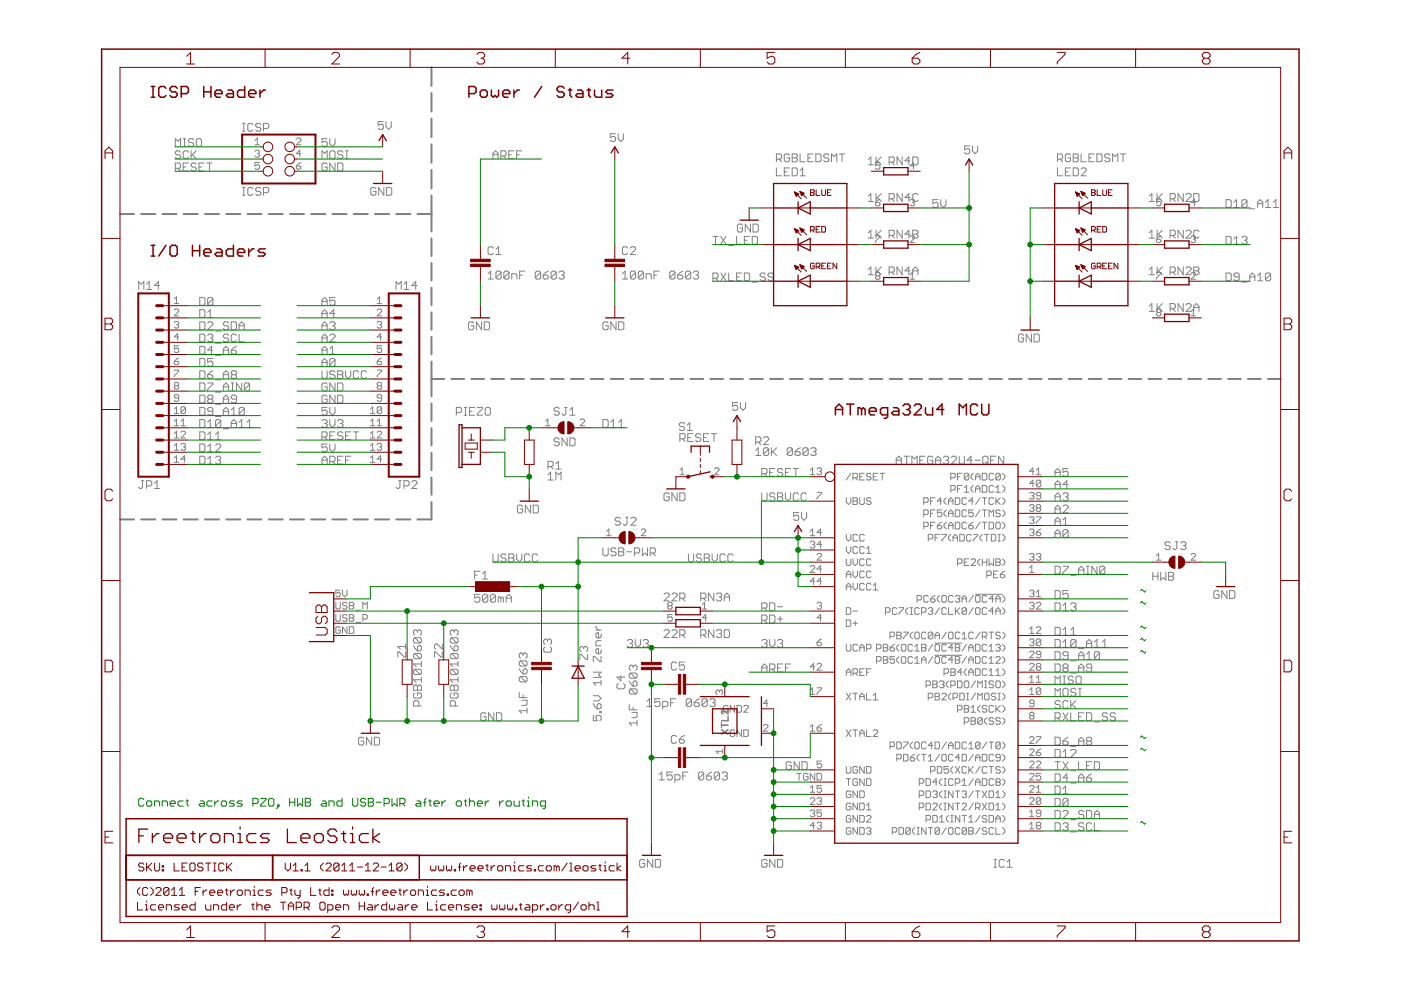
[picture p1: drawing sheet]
<svg xmlns="http://www.w3.org/2000/svg" width="297mm" height="210mm" viewBox="0 0 297 210" stroke-linecap="round" stroke-linejoin="round" font-family="sans-serif">
<g fill="#808080" stroke="#808080" stroke-width=".42">
<path d="M91.5 14.3v3.9z"/>
<path d="M91.5 19.7v3.9z"/>
<path d="M91.5 25.2v3.9z"/>
<path d="M91.5 30.6v3.9z"/>
<path d="M91.5 36v3.9z"/>
<path d="M91.5 41.5v3.9z"/>
<path d="M91.5 45.4v3.7z"/>
<path d="M91.5 50.6v3.7z"/>
<path d="M91.5 55.8v3.7z"/>
<path d="M91.5 61v3.7z"/>
<path d="M91.5 66.2v3.7z"/>
<path d="M91.5 71.4v3.7z"/>
<path d="M91.5 76.7v3.6z"/>
<path d="M91.5 80.3v3.7z"/>
<path d="M91.5 85.6v3.7z"/>
<path d="M91.5 90.8v3.7z"/>
<path d="M91.5 96v3.7z"/>
<path d="M91.5 101.2v3.7z"/>
<path d="M91.5 106.4v3.7z"/>
<path d="M91.5 80.3h2.7z"/>
<path d="M95.7 80.3h2.7z"/>
<path d="M99.9 80.3h2.7z"/>
<path d="M104.2 80.3h2.6z"/>
<path d="M108.4 80.3h2.7z"/>
<path d="M112.6 80.3h2.7z"/>
<path d="M116.8 80.3h2.7z"/>
<path d="M121.1 80.3h2.6z"/>
<path d="M125.3 80.3h2.7z"/>
<path d="M129.5 80.3h2.7z"/>
<path d="M133.7 80.3h2.7z"/>
<path d="M137.9 80.3h2.7z"/>
<path d="M142.2 80.3h2.6z"/>
<path d="M146.4 80.3h2.7z"/>
<path d="M150.6 80.3h2.7z"/>
<path d="M154.8 80.3h2.7z"/>
<path d="M159 80.3h2.7z"/>
<path d="M163.3 80.3h2.7z"/>
<path d="M167.5 80.3h2.7z"/>
<path d="M171.7 80.3h2.7z"/>
<path d="M175.9 80.3h2.7z"/>
<path d="M180.2 80.3h2.7z"/>
<path d="M184.4 80.3h2.7z"/>
<path d="M188.6 80.3h2.7z"/>
<path d="M192.8 80.3h2.7z"/>
<path d="M197.1 80.3h2.6z"/>
<path d="M201.3 80.3h2.7z"/>
<path d="M205.5 80.3h2.7z"/>
<path d="M209.7 80.3h2.7z"/>
<path d="M214 80.3h2.6z"/>
<path d="M218.2 80.3h2.7z"/>
<path d="M222.4 80.3h2.7z"/>
<path d="M226.6 80.3h2.7z"/>
<path d="M230.8 80.3h2.7z"/>
<path d="M235.1 80.3h2.6z"/>
<path d="M239.3 80.3h2.7z"/>
<path d="M243.5 80.3h2.7z"/>
<path d="M247.7 80.3h2.7z"/>
<path d="M251.9 80.3h2.7z"/>
<path d="M256.2 80.3h2.7z"/>
<path d="M260.4 80.3h2.7z"/>
<path d="M264.6 80.3h2.7z"/>
<path d="M268.8 80.3h2.7z"/>
<path d="M25.4 110.1h3z"/>
<path d="M29.9 110.1h3z"/>
<path d="M34.4 110.1h3z"/>
<path d="M38.9 110.1h3z"/>
<path d="M43.5 110.1h2.9z"/>
<path d="M48 110.1h2.9z"/>
<path d="M52.5 110.1h2.9z"/>
<path d="M57 110.1h2.9z"/>
<path d="M61.5 110.1h3z"/>
<path d="M66 110.1h3z"/>
<path d="M70.5 110.1h3z"/>
<path d="M75 110.1h3z"/>
<path d="M79.5 110.1h3z"/>
<path d="M84 110.1h3z"/>
<path d="M88.5 110.1h3z"/>
<path d="M25.4 45.4h3z"/>
<path d="M29.9 45.4h3z"/>
<path d="M34.4 45.4h3z"/>
<path d="M38.9 45.4h3z"/>
<path d="M43.5 45.4h2.9z"/>
<path d="M48 45.4h2.9z"/>
<path d="M52.5 45.4h2.9z"/>
<path d="M57 45.4h2.9z"/>
<path d="M61.5 45.4h3z"/>
<path d="M66 45.4h3z"/>
<path d="M70.5 45.4h3z"/>
<path d="M75 45.4h3z"/>
<path d="M79.5 45.4h3z"/>
<path d="M84 45.4h3z"/>
<path d="M88.5 45.4h3z"/>
</g>
<g fill="#808080" stroke="#808080" stroke-width=".21">
<path d="M141.6 104.5l.3 .3z"/>
<path d="M141.1 104.5h.5z"/>
<path d="M141.1 104.5l-.3 .3z"/>
<path d="M140.8 104.8v1.1z"/>
<path d="M140.8 105.9l.3 .3z"/>
<path d="M141.1 106.2h.5z"/>
<path d="M141.6 106.2l.3-.3z"/>
<path d="M141.9 105.3v.6z"/>
<path d="M141.3 105.3h.6z"/>
<path d="M142.5 104.5v1.7z"/>
<path d="M142.5 104.5l1.1 1.7z"/>
<path d="M143.6 104.5v1.7z"/>
<path d="M144.1 104.5v1.7z"/>
<path d="M144.1 106.2h.8z"/>
<path d="M144.9 106.2l.3-.3z"/>
<path d="M145.2 104.8v1.1z"/>
<path d="M144.9 104.5l.3 .3z"/>
<path d="M144.1 104.5h.8z"/>
<path d="M132 58l.5-.5z"/>
<path d="M132.5 57.5v1.7z"/>
<path d="M132 59.2h1.1z"/>
<path d="M133.6 57.8v1.1z"/>
<path d="M133.9 57.5l-.3 .3z"/>
<path d="M133.9 57.5h.6z"/>
<path d="M134.5 57.5l.2 .3z"/>
<path d="M134.7 57.8v1.1z"/>
<path d="M134.7 58.9l-.2 .3z"/>
<path d="M133.9 59.2h.6z"/>
<path d="M133.6 58.9l.3 .3z"/>
<path d="M134.7 57.8l-1.1 1.1z"/>
<path d="M135.3 57.8v1.1z"/>
<path d="M135.3 57.8l.3-.3z"/>
<path d="M135.6 57.5h.5z"/>
<path d="M136.1 57.5l.3 .3z"/>
<path d="M136.4 57.8v1.1z"/>
<path d="M136.4 58.9l-.3 .3z"/>
<path d="M135.6 59.2h.5z"/>
<path d="M135.3 58.9l.3 .3z"/>
<path d="M136.4 57.8l-1.1 1.1z"/>
<path d="M137 58v1.2z"/>
<path d="M137 58h.8z"/>
<path d="M137.8 58l.3 .3z"/>
<path d="M138.1 58.3v.9z"/>
<path d="M138.7 57.5v1.7z"/>
<path d="M138.7 57.5h1.1z"/>
<path d="M138.7 58.3h.5z"/>
<path d="M142 57.8v1.1z"/>
<path d="M142 57.8l.3-.3z"/>
<path d="M142.3 57.5h.5z"/>
<path d="M142.8 57.5l.3 .3z"/>
<path d="M143.1 57.8v1.1z"/>
<path d="M143.1 58.9l-.3 .3z"/>
<path d="M142.3 59.2h.5z"/>
<path d="M142 58.9l.3 .3z"/>
<path d="M143.1 57.8l-1.1 1.1z"/>
<path d="M144.2 57.8l.6-.3z"/>
<path d="M144.2 57.8l-.5 .5z"/>
<path d="M143.7 58.3v.6z"/>
<path d="M143.7 58.9l.2 .3z"/>
<path d="M143.9 59.2h.6z"/>
<path d="M144.5 59.2l.3-.3z"/>
<path d="M144.8 58.6v.3z"/>
<path d="M144.5 58.3l.3 .3z"/>
<path d="M143.7 58.3h.8z"/>
<path d="M145.3 57.8v1.1z"/>
<path d="M145.3 57.8l.3-.3z"/>
<path d="M145.6 57.5h.6z"/>
<path d="M146.2 57.5l.3 .3z"/>
<path d="M146.5 57.8v1.1z"/>
<path d="M146.2 59.2l.3-.3z"/>
<path d="M145.6 59.2h.6z"/>
<path d="M145.3 58.9l.3 .3z"/>
<path d="M145.3 58.9l1.2-1.1z"/>
<path d="M147 57.8l.3-.3z"/>
<path d="M147.3 57.5h.5z"/>
<path d="M147.8 57.5l.3 .3z"/>
<path d="M148.1 57.8v.2z"/>
<path d="M148.1 58l-.3 .3z"/>
<path d="M147.6 58.3h.2z"/>
<path d="M147.8 58.3l.3 .3z"/>
<path d="M148.1 58.6v.3z"/>
<path d="M148.1 58.9l-.3 .3z"/>
<path d="M147.3 59.2h.5z"/>
<path d="M147 58.9l.3 .3z"/>
<path d="M128.7 68.2l.2 .3z"/>
<path d="M128.1 68.2h.6z"/>
<path d="M127.8 68.5l.3-.3z"/>
<path d="M127.8 68.5v1.1z"/>
<path d="M127.8 69.6l.3 .3z"/>
<path d="M128.1 69.9h.6z"/>
<path d="M128.7 69.9l.2-.3z"/>
<path d="M128.9 69.1v.5z"/>
<path d="M128.4 69.1h.5z"/>
<path d="M129.5 68.2v1.7z"/>
<path d="M129.5 68.2l1.1 1.7z"/>
<path d="M130.6 68.2v1.7z"/>
<path d="M131.2 68.2v1.7z"/>
<path d="M131.2 69.9h.8z"/>
<path d="M132 69.9l.3-.3z"/>
<path d="M132.3 68.5v1.1z"/>
<path d="M132 68.2l.3 .3z"/>
<path d="M131.2 68.2h.8z"/>
<path d="M129.4 28.4h1.1z"/>
<path d="M129.4 28.4v.8z"/>
<path d="M129.4 29.2l.5-.3z"/>
<path d="M129.9 28.9h.3z"/>
<path d="M130.2 28.9l.3 .3z"/>
<path d="M130.5 29.2v.5z"/>
<path d="M130.5 29.7l-.3 .3z"/>
<path d="M129.7 30h.5z"/>
<path d="M129.4 29.7l.3 .3z"/>
<path d="M131.1 28.4v1.1z"/>
<path d="M131.1 29.5l.5 .5z"/>
<path d="M131.6 30l.6-.5z"/>
<path d="M132.2 28.4v1.1z"/>
<path d="M160.2 95.5l.6-.6z"/>
<path d="M160.8 94.9v1.7z"/>
<path d="M160.2 96.6h1.1z"/>
<path d="M161.9 95.2v1.1z"/>
<path d="M161.9 95.2l.3-.3z"/>
<path d="M162.2 94.9h.5z"/>
<path d="M162.7 94.9l.3 .3z"/>
<path d="M163 95.2v1.1z"/>
<path d="M163 96.3l-.3 .3z"/>
<path d="M162.2 96.6h.5z"/>
<path d="M161.9 96.3l.3 .3z"/>
<path d="M161.9 96.3l1.1-1.1z"/>
<path d="M163.6 94.9v1.7z"/>
<path d="M163.6 96l1.1-1.1z"/>
<path d="M163.8 95.8l.9 .8z"/>
<path d="M166.9 95.2v1.1z"/>
<path d="M166.9 95.2l.3-.3z"/>
<path d="M167.2 94.9h.5z"/>
<path d="M167.7 94.9l.3 .3z"/>
<path d="M168 95.2v1.1z"/>
<path d="M168 96.3l-.3 .3z"/>
<path d="M167.2 96.6h.5z"/>
<path d="M166.9 96.3l.3 .3z"/>
<path d="M166.9 96.3l1.1-1.1z"/>
<path d="M169.1 95.2l.6-.3z"/>
<path d="M169.1 95.2l-.5 .6z"/>
<path d="M168.6 95.8v.5z"/>
<path d="M168.6 96.3l.2 .3z"/>
<path d="M168.8 96.6h.6z"/>
<path d="M169.4 96.6l.3-.3z"/>
<path d="M169.7 96v.3z"/>
<path d="M169.4 95.8l.3 .2z"/>
<path d="M168.6 95.8h.8z"/>
<path d="M170.2 95.2v1.1z"/>
<path d="M170.2 95.2l.3-.3z"/>
<path d="M170.5 94.9h.6z"/>
<path d="M171.1 94.9l.2 .3z"/>
<path d="M171.3 95.2v1.1z"/>
<path d="M171.3 96.3l-.2 .3z"/>
<path d="M170.5 96.6h.6z"/>
<path d="M170.2 96.3l.3 .3z"/>
<path d="M170.2 96.3l1.1-1.1z"/>
<path d="M171.9 95.2l.3-.3z"/>
<path d="M172.2 94.9h.5z"/>
<path d="M172.7 94.9l.3 .3z"/>
<path d="M173 95.2v.3z"/>
<path d="M172.7 95.8l.3-.3z"/>
<path d="M172.5 95.8h.2z"/>
<path d="M172.7 95.8l.3 .2z"/>
<path d="M173 96v.3z"/>
<path d="M173 96.3l-.3 .3z"/>
<path d="M172.2 96.6h.5z"/>
<path d="M171.9 96.3l.3 .3z"/>
<path d="M155.3 85.3h1.1z"/>
<path d="M155.3 85.3v.9z"/>
<path d="M155.3 86.2l.6-.3z"/>
<path d="M155.9 85.9h.2z"/>
<path d="M156.1 85.9l.3 .3z"/>
<path d="M156.4 86.2v.5z"/>
<path d="M156.4 86.7l-.3 .3z"/>
<path d="M155.6 87h.5z"/>
<path d="M155.3 86.7l.3 .3z"/>
<path d="M157 85.3v1.1z"/>
<path d="M157 86.4l.5 .6z"/>
<path d="M157.5 87l.6-.6z"/>
<path d="M158.1 85.3v1.1z"/>
<path d="M110.1 150.7l.5 .5z"/>
<path d="M110.1 150.7h1.6z"/>
<path d="M111.7 150.1v1.1z"/>
<path d="M110.6 149.6h.9z"/>
<path d="M111.5 149.6l.2-.3z"/>
<path d="M111.7 148.5v.8z"/>
<path d="M110.6 148.5h1.1z"/>
<path d="M110.1 147.9h1.6z"/>
<path d="M110.1 146.8v1.1z"/>
<path d="M110.9 147.3v.6z"/>
<path d="M110.4 144.6h1.1z"/>
<path d="M110.1 144.3l.3 .3z"/>
<path d="M110.1 143.7v.6z"/>
<path d="M110.1 143.7l.3-.3z"/>
<path d="M110.4 143.4h1.1z"/>
<path d="M111.5 143.4l.2 .3z"/>
<path d="M111.7 143.7v.6z"/>
<path d="M111.7 144.3l-.2 .3z"/>
<path d="M110.4 143.4l1.1 1.2z"/>
<path d="M110.1 141.8l.3 .5z"/>
<path d="M110.4 142.3l.5 .6z"/>
<path d="M110.9 142.9h.6z"/>
<path d="M111.5 142.9l.2-.3z"/>
<path d="M111.7 142.1v.5z"/>
<path d="M111.5 141.8l.2 .3z"/>
<path d="M111.2 141.8h.3z"/>
<path d="M111.2 141.8l-.3 .3z"/>
<path d="M110.9 142.1v.8z"/>
<path d="M110.4 141.2h1.1z"/>
<path d="M110.1 140.9l.3 .3z"/>
<path d="M110.1 140.4v.5z"/>
<path d="M110.4 140.1l-.3 .3z"/>
<path d="M110.4 140.1h1.1z"/>
<path d="M111.5 140.1l.2 .3z"/>
<path d="M111.7 140.4v.5z"/>
<path d="M111.5 141.2l.2-.3z"/>
<path d="M110.4 140.1l1.1 1.1z"/>
<path d="M110.1 139.3l.3 .3z"/>
<path d="M110.1 138.7v.6z"/>
<path d="M110.4 138.5l-.3 .2z"/>
<path d="M110.4 138.5h.2z"/>
<path d="M110.6 138.5l.3 .2z"/>
<path d="M110.9 138.7v.3z"/>
<path d="M110.9 138.7l.3-.2z"/>
<path d="M111.2 138.5h.3z"/>
<path d="M111.5 138.5l.2 .2z"/>
<path d="M111.7 138.7v.6z"/>
<path d="M111.7 139.3l-.2 .3z"/>
<path d="M216.7 70.8l.3 .3z"/>
<path d="M216.2 70.8h.5z"/>
<path d="M216.2 70.8l-.3 .3z"/>
<path d="M215.9 71.1v1.1z"/>
<path d="M215.9 72.2l.3 .3z"/>
<path d="M216.2 72.5h.5z"/>
<path d="M216.7 72.5l.3-.3z"/>
<path d="M217 71.7v.5z"/>
<path d="M216.5 71.7h.5z"/>
<path d="M217.6 70.8v1.7z"/>
<path d="M217.6 70.8l1.1 1.7z"/>
<path d="M218.7 70.8v1.7z"/>
<path d="M219.2 70.8v1.7z"/>
<path d="M219.2 72.5h.9z"/>
<path d="M220.1 72.5l.3-.3z"/>
<path d="M220.4 71.1v1.1z"/>
<path d="M220.1 70.8l.3 .3z"/>
<path d="M219.2 70.8h.9z"/>
<path d="M103.5 58l.5-.5z"/>
<path d="M104 57.5v1.7z"/>
<path d="M103.5 59.2h1.1z"/>
<path d="M105.2 57.8v1.1z"/>
<path d="M105.2 57.8l.2-.3z"/>
<path d="M105.4 57.5h.6z"/>
<path d="M106 57.5l.3 .3z"/>
<path d="M106.3 57.8v1.1z"/>
<path d="M106.3 58.9l-.3 .3z"/>
<path d="M105.4 59.2h.6z"/>
<path d="M105.2 58.9l.2 .3z"/>
<path d="M106.3 57.8l-1.1 1.1z"/>
<path d="M106.8 57.8v1.1z"/>
<path d="M107.1 57.5l-.3 .3z"/>
<path d="M107.1 57.5h.6z"/>
<path d="M107.7 57.5l.2 .3z"/>
<path d="M107.9 57.8v1.1z"/>
<path d="M107.9 58.9l-.2 .3z"/>
<path d="M107.1 59.2h.6z"/>
<path d="M106.8 58.9l.3 .3z"/>
<path d="M107.9 57.8l-1.1 1.1z"/>
<path d="M108.5 58v1.2z"/>
<path d="M108.5 58h.8z"/>
<path d="M109.3 58l.3 .3z"/>
<path d="M109.6 58.3v.9z"/>
<path d="M110.2 57.5v1.7z"/>
<path d="M110.2 57.5h1.1z"/>
<path d="M110.2 58.3h.5z"/>
<path d="M113.5 57.8v1.1z"/>
<path d="M113.8 57.5l-.3 .3z"/>
<path d="M113.8 57.5h.5z"/>
<path d="M114.3 57.5l.3 .3z"/>
<path d="M114.6 57.8v1.1z"/>
<path d="M114.3 59.2l.3-.3z"/>
<path d="M113.8 59.2h.5z"/>
<path d="M113.5 58.9l.3 .3z"/>
<path d="M113.5 58.9l1.1-1.1z"/>
<path d="M115.7 57.8l.6-.3z"/>
<path d="M115.7 57.8l-.5 .5z"/>
<path d="M115.2 58.3v.6z"/>
<path d="M115.2 58.9l.2 .3z"/>
<path d="M115.4 59.2h.6z"/>
<path d="M116 59.2l.3-.3z"/>
<path d="M116.3 58.6v.3z"/>
<path d="M116 58.3l.3 .3z"/>
<path d="M115.2 58.3h.8z"/>
<path d="M116.8 57.8v1.1z"/>
<path d="M116.8 57.8l.3-.3z"/>
<path d="M117.1 57.5h.6z"/>
<path d="M117.7 57.5l.2 .3z"/>
<path d="M117.9 57.8v1.1z"/>
<path d="M117.9 58.9l-.2 .3z"/>
<path d="M117.1 59.2h.6z"/>
<path d="M116.8 58.9l.3 .3z"/>
<path d="M117.9 57.8l-1.1 1.1z"/>
<path d="M118.5 57.8l.3-.3z"/>
<path d="M118.8 57.5h.5z"/>
<path d="M119.3 57.5l.3 .3z"/>
<path d="M119.6 57.8v.2z"/>
<path d="M119.6 58l-.3 .3z"/>
<path d="M119.1 58.3h.2z"/>
<path d="M119.3 58.3l.3 .3z"/>
<path d="M119.6 58.6v.3z"/>
<path d="M119.6 58.9l-.3 .3z"/>
<path d="M118.8 59.2h.5z"/>
<path d="M118.5 58.9l.3 .3z"/>
<path d="M100.2 68.2l.2 .3z"/>
<path d="M99.6 68.2h.6z"/>
<path d="M99.3 68.5l.3-.3z"/>
<path d="M99.3 68.5v1.1z"/>
<path d="M99.3 69.6l.3 .3z"/>
<path d="M99.6 69.9h.6z"/>
<path d="M100.4 69.6l-.2 .3z"/>
<path d="M100.4 69.1v.5z"/>
<path d="M99.9 69.1h.5z"/>
<path d="M101 68.2v1.7z"/>
<path d="M101 68.2l1.1 1.7z"/>
<path d="M102.1 68.2v1.7z"/>
<path d="M102.7 68.2v1.7z"/>
<path d="M102.7 69.9h.8z"/>
<path d="M103.5 69.9l.3-.3z"/>
<path d="M103.8 68.5v1.1z"/>
<path d="M103.5 68.2l.3 .3z"/>
<path d="M102.7 68.2h.8z"/>
<path d="M100.6 126h1.1z"/>
<path d="M100.6 126v.8z"/>
<path d="M100.6 126.8l.6-.2z"/>
<path d="M101.2 126.6h.3z"/>
<path d="M101.5 126.6l.2 .2z"/>
<path d="M101.7 126.8v.6z"/>
<path d="M101.7 127.4l-.2 .3z"/>
<path d="M100.9 127.7h.6z"/>
<path d="M100.6 127.4l.3 .3z"/>
<path d="M102.3 126.3v1.1z"/>
<path d="M102.3 126.3l.3-.3z"/>
<path d="M102.6 126h.5z"/>
<path d="M103.1 126l.3 .3z"/>
<path d="M103.4 126.3v1.1z"/>
<path d="M103.4 127.4l-.3 .3z"/>
<path d="M102.6 127.7h.5z"/>
<path d="M102.3 127.4l.3 .3z"/>
<path d="M102.3 127.4l1.1-1.1z"/>
<path d="M104 126.3v1.1z"/>
<path d="M104 126.3l.2-.3z"/>
<path d="M104.2 126h.6z"/>
<path d="M104.8 126l.3 .3z"/>
<path d="M105.1 126.3v1.1z"/>
<path d="M105.1 127.4l-.3 .3z"/>
<path d="M104.2 127.7h.6z"/>
<path d="M104 127.4l.2 .3z"/>
<path d="M104 127.4l1.1-1.1z"/>
<path d="M105.6 126.6v1.1z"/>
<path d="M105.6 126.6h.3z"/>
<path d="M105.9 126.6l.3 .2z"/>
<path d="M106.2 126.8v.9z"/>
<path d="M106.2 126.8l.3-.2z"/>
<path d="M106.5 126.6l.2 .2z"/>
<path d="M106.7 126.8v.9z"/>
<path d="M107.3 126.6v1.1z"/>
<path d="M107.3 126.6l.6-.6z"/>
<path d="M107.9 126l.5 .6z"/>
<path d="M108.4 126.6v1.1z"/>
<path d="M107.3 126.8h1.1z"/>
<path d="M51.4 41.4h.6z"/>
<path d="M51.7 39.8v1.6z"/>
<path d="M51.4 39.8h.6z"/>
<path d="M53.4 39.8l.2 .2z"/>
<path d="M52.8 39.8h.6z"/>
<path d="M52.8 39.8l-.3 .2z"/>
<path d="M52.5 40v1.1z"/>
<path d="M52.5 41.1l.3 .3z"/>
<path d="M52.8 41.4h.6z"/>
<path d="M53.4 41.4l.2-.3z"/>
<path d="M55 39.8l.3 .2z"/>
<path d="M54.5 39.8h.5z"/>
<path d="M54.5 39.8l-.3 .2z"/>
<path d="M54.2 40v.3z"/>
<path d="M54.2 40.3l.3 .3z"/>
<path d="M54.5 40.6h.5z"/>
<path d="M55 40.6l.3 .3z"/>
<path d="M55.3 40.9v.2z"/>
<path d="M55.3 41.1l-.3 .3z"/>
<path d="M54.5 41.4h.5z"/>
<path d="M54.2 41.1l.3 .3z"/>
<path d="M55.9 39.8v1.6z"/>
<path d="M55.9 39.8h.8z"/>
<path d="M56.7 39.8l.3 .2z"/>
<path d="M57 40v.6z"/>
<path d="M57 40.6l-.3 .3z"/>
<path d="M55.9 40.9h.8z"/>
<path d="M79.4 39.8l.3 .2z"/>
<path d="M78.9 39.8h.5z"/>
<path d="M78.9 39.8l-.3 .2z"/>
<path d="M78.6 40v1.1z"/>
<path d="M78.6 41.1l.3 .3z"/>
<path d="M78.9 41.4h.5z"/>
<path d="M79.4 41.4l.3-.3z"/>
<path d="M79.7 40.6v.5z"/>
<path d="M79.2 40.6h.5z"/>
<path d="M80.3 39.8v1.6z"/>
<path d="M80.3 39.8l1.1 1.6z"/>
<path d="M81.4 39.8v1.6z"/>
<path d="M82 39.8v1.6z"/>
<path d="M82 41.4h.8z"/>
<path d="M82.8 41.4l.3-.3z"/>
<path d="M83.1 40v1.1z"/>
<path d="M82.8 39.8l.3 .2z"/>
<path d="M82 39.8h.8z"/>
<path d="M140.8 127.4h1.1z"/>
<path d="M140.8 127.4l1.1-1.1z"/>
<path d="M141.9 126v.3z"/>
<path d="M141.6 125.8l.3 .2z"/>
<path d="M141.1 125.8h.5z"/>
<path d="M141.1 125.8l-.3 .2z"/>
<path d="M142.5 127.4h1.1z"/>
<path d="M142.5 127.4l1.1-1.1z"/>
<path d="M143.6 126v.3z"/>
<path d="M143.3 125.8l.3 .2z"/>
<path d="M142.7 125.8h.6z"/>
<path d="M142.5 126l.2-.2z"/>
<path d="M144.1 125.8v1.6z"/>
<path d="M144.1 125.8h.8z"/>
<path d="M144.9 125.8l.3 .2z"/>
<path d="M145.2 126v.6z"/>
<path d="M145.2 126.6l-.3 .3z"/>
<path d="M144.1 126.9h.8z"/>
<path d="M144.7 126.9l.5 .5z"/>
<path d="M140.8 135.2h1.1z"/>
<path d="M140.8 135.2l1.1-1.1z"/>
<path d="M141.9 133.8v.3z"/>
<path d="M141.6 133.5l.3 .3z"/>
<path d="M141.1 133.5h.5z"/>
<path d="M141.1 133.5l-.3 .3z"/>
<path d="M142.5 135.2h1.1z"/>
<path d="M142.5 135.2l1.1-1.1z"/>
<path d="M143.6 133.8v.3z"/>
<path d="M143.3 133.5l.3 .3z"/>
<path d="M142.7 133.5h.6z"/>
<path d="M142.7 133.5l-.2 .3z"/>
<path d="M144.1 133.5v1.7z"/>
<path d="M144.1 133.5h.8z"/>
<path d="M144.9 133.5l.3 .3z"/>
<path d="M145.2 133.8v.5z"/>
<path d="M145.2 134.3l-.3 .3z"/>
<path d="M144.1 134.6h.8z"/>
<path d="M144.7 134.6l.5 .6z"/>
<path d="M80.2 25.8h1.1z"/>
<path d="M80.2 25.8v.8z"/>
<path d="M80.2 26.6l.5-.3z"/>
<path d="M80.7 26.3h.3z"/>
<path d="M81 26.3l.3 .3z"/>
<path d="M81.3 26.6v.6z"/>
<path d="M81.3 27.2l-.3 .2z"/>
<path d="M80.5 27.4h.5z"/>
<path d="M80.2 27.2l.3 .2z"/>
<path d="M81.8 25.8v1.1z"/>
<path d="M81.8 26.9l.6 .5z"/>
<path d="M82.4 27.4l.6-.5z"/>
<path d="M83 25.8v1.1z"/>
<path d="M144.1 91.9v1.7z"/>
<path d="M144.1 91.9h.9z"/>
<path d="M145 91.9l.3 .3z"/>
<path d="M145.3 92.2v.6z"/>
<path d="M145 93l.3-.2z"/>
<path d="M144.1 93h.9z"/>
<path d="M144.7 93l.6 .6z"/>
<path d="M145.8 91.9h1.1z"/>
<path d="M145.8 91.9v1.7z"/>
<path d="M145.8 93.6h1.1z"/>
<path d="M145.8 92.8h.6z"/>
<path d="M148.3 91.9l.3 .3z"/>
<path d="M147.8 91.9h.5z"/>
<path d="M147.8 91.9l-.3 .3z"/>
<path d="M147.5 92.2v.3z"/>
<path d="M147.5 92.5l.3 .3z"/>
<path d="M147.8 92.8h.5z"/>
<path d="M148.3 92.8l.3 .2z"/>
<path d="M148.6 93v.3z"/>
<path d="M148.6 93.3l-.3 .3z"/>
<path d="M147.8 93.6h.5z"/>
<path d="M147.5 93.3l.3 .3z"/>
<path d="M149.2 91.9h1.1z"/>
<path d="M149.2 91.9v1.7z"/>
<path d="M149.2 93.6h1.1z"/>
<path d="M149.2 92.8h.5z"/>
<path d="M151.4 91.9v1.7z"/>
<path d="M150.8 91.9h1.1z"/>
<path d="M127.8 116.2v1.3z"/>
<path d="M127.8 117.5l.3 .3z"/>
<path d="M128.1 117.8h.6z"/>
<path d="M128.9 117.5l-.2 .3z"/>
<path d="M128.9 116.2v1.3z"/>
<path d="M130.3 116.2l.3 .2z"/>
<path d="M129.8 116.2h.5z"/>
<path d="M129.8 116.2l-.3 .2z"/>
<path d="M129.5 116.4v.3z"/>
<path d="M129.5 116.7l.3 .3z"/>
<path d="M129.8 117h.5z"/>
<path d="M130.3 117l.3 .3z"/>
<path d="M130.6 117.3v.2z"/>
<path d="M130.6 117.5l-.3 .3z"/>
<path d="M129.8 117.8h.5z"/>
<path d="M129.5 117.5l.3 .3z"/>
<path d="M131.2 116.2v1.6z"/>
<path d="M131.2 116.2h.8z"/>
<path d="M132 116.2l.3 .2z"/>
<path d="M132.3 116.4v.3z"/>
<path d="M132.3 116.7l-.3 .3z"/>
<path d="M132 117l.3 .3z"/>
<path d="M132.3 117.3v.2z"/>
<path d="M132.3 117.5l-.3 .3z"/>
<path d="M131.2 117.8h.8z"/>
<path d="M131.2 117h.8z"/>
<path d="M132.8 117h1.1z"/>
<path d="M134.5 116.2v1.6z"/>
<path d="M134.5 116.2h.8z"/>
<path d="M135.3 116.2l.3 .2z"/>
<path d="M135.6 116.4v.6z"/>
<path d="M135.3 117.3l.3-.3z"/>
<path d="M134.5 117.3h.8z"/>
<path d="M136.2 116.2v1.6z"/>
<path d="M136.7 117.3l-.5 .5z"/>
<path d="M136.7 117.3l.6 .5z"/>
<path d="M137.3 116.2v1.6z"/>
<path d="M137.9 116.2v1.6z"/>
<path d="M137.9 116.2h.8z"/>
<path d="M138.7 116.2l.3 .2z"/>
<path d="M139 116.4v.6z"/>
<path d="M139 117l-.3 .3z"/>
<path d="M137.9 117.3h.8z"/>
<path d="M138.4 117.3l.6 .5z"/>
<path d="M87.7 149.7h1.6z"/>
<path d="M87.7 148.9v.8z"/>
<path d="M87.9 148.6l-.2 .3z"/>
<path d="M87.9 148.6h.6z"/>
<path d="M88.5 148.6l.3 .3z"/>
<path d="M88.8 148.9v.8z"/>
<path d="M87.9 146.9l-.2 .3z"/>
<path d="M87.7 147.2v.5z"/>
<path d="M87.7 147.7l.2 .3z"/>
<path d="M87.9 148h1.2z"/>
<path d="M89.3 147.7l-.2 .3z"/>
<path d="M89.3 147.2v.5z"/>
<path d="M89.1 146.9l.2 .3z"/>
<path d="M88.5 146.9h.6z"/>
<path d="M88.5 146.9v.6z"/>
<path d="M87.7 146.3h1.6z"/>
<path d="M87.7 145.5v.8z"/>
<path d="M87.7 145.5l.2-.3z"/>
<path d="M87.9 145.2h.3z"/>
<path d="M88.2 145.2l.3 .3z"/>
<path d="M88.5 145.5l.3-.3z"/>
<path d="M88.8 145.2h.3z"/>
<path d="M89.1 145.2l.2 .3z"/>
<path d="M89.3 145.5v.8z"/>
<path d="M88.5 145.5v.8z"/>
<path d="M87.7 144.1l.5 .6z"/>
<path d="M87.7 144.1h1.6z"/>
<path d="M89.3 143.6v1.1z"/>
<path d="M87.9 143h1.2z"/>
<path d="M87.7 142.7l.2 .3z"/>
<path d="M87.7 142.2v.5z"/>
<path d="M87.7 142.2l.2-.3z"/>
<path d="M87.9 141.9h1.2z"/>
<path d="M89.1 141.9l.2 .3z"/>
<path d="M89.3 142.2v.5z"/>
<path d="M89.3 142.7l-.2 .3z"/>
<path d="M87.9 141.9l1.2 1.1z"/>
<path d="M87.7 140.8l.5 .5z"/>
<path d="M87.7 140.8h1.6z"/>
<path d="M89.3 140.2v1.1z"/>
<path d="M87.9 139.7h1.2z"/>
<path d="M87.7 139.4l.2 .3z"/>
<path d="M87.7 138.8v.6z"/>
<path d="M87.7 138.8l.2-.2z"/>
<path d="M87.9 138.6h1.2z"/>
<path d="M89.1 138.6l.2 .2z"/>
<path d="M89.3 138.8v.6z"/>
<path d="M89.3 139.4l-.2 .3z"/>
<path d="M87.9 138.6l1.2 1.1z"/>
<path d="M87.7 136.9l.2 .5z"/>
<path d="M87.9 137.4l.6 .6z"/>
<path d="M88.5 138h.6z"/>
<path d="M89.1 138l.2-.3z"/>
<path d="M89.3 137.2v.5z"/>
<path d="M89.1 136.9l.2 .3z"/>
<path d="M88.8 136.9h.3z"/>
<path d="M88.8 136.9l-.3 .3z"/>
<path d="M88.5 137.2v.8z"/>
<path d="M87.9 136.3h1.2z"/>
<path d="M87.7 136.1l.2 .2z"/>
<path d="M87.7 135.5v.6z"/>
<path d="M87.9 135.2l-.2 .3z"/>
<path d="M87.9 135.2h1.2z"/>
<path d="M89.1 135.2l.2 .3z"/>
<path d="M89.3 135.5v.6z"/>
<path d="M89.3 136.1l-.2 .2z"/>
<path d="M87.9 135.2l1.2 1.1z"/>
<path d="M87.7 134.4l.2 .3z"/>
<path d="M87.7 133.8v.6z"/>
<path d="M87.7 133.8l.2-.2z"/>
<path d="M87.9 133.6h.3z"/>
<path d="M88.2 133.6l.3 .2z"/>
<path d="M88.5 133.8v.3z"/>
<path d="M88.5 133.8l.3-.2z"/>
<path d="M88.8 133.6h.3z"/>
<path d="M89.1 133.6l.2 .2z"/>
<path d="M89.3 133.8v.6z"/>
<path d="M89.3 134.4l-.2 .3z"/>
<path d="M95.5 149.7h1.6z"/>
<path d="M95.5 148.9v.8z"/>
<path d="M95.7 148.6l-.2 .3z"/>
<path d="M95.7 148.6h.6z"/>
<path d="M96.3 148.6l.3 .3z"/>
<path d="M96.6 148.9v.8z"/>
<path d="M95.7 146.9l-.2 .3z"/>
<path d="M95.5 147.2v.5z"/>
<path d="M95.5 147.7l.2 .3z"/>
<path d="M95.7 148h1.1z"/>
<path d="M96.8 148l.3-.3z"/>
<path d="M97.1 147.2v.5z"/>
<path d="M96.8 146.9l.3 .3z"/>
<path d="M96.3 146.9h.5z"/>
<path d="M96.3 146.9v.6z"/>
<path d="M95.5 146.3h1.6z"/>
<path d="M95.5 145.5v.8z"/>
<path d="M95.5 145.5l.2-.3z"/>
<path d="M95.7 145.2h.3z"/>
<path d="M96 145.2l.3 .3z"/>
<path d="M96.3 145.5l.3-.3z"/>
<path d="M96.6 145.2h.2z"/>
<path d="M96.8 145.2l.3 .3z"/>
<path d="M97.1 145.5v.8z"/>
<path d="M96.3 145.5v.8z"/>
<path d="M95.5 144.1l.5 .6z"/>
<path d="M95.5 144.1h1.6z"/>
<path d="M97.1 143.6v1.1z"/>
<path d="M95.7 143h1.1z"/>
<path d="M95.5 142.7l.2 .3z"/>
<path d="M95.5 142.2v.5z"/>
<path d="M95.5 142.2l.2-.3z"/>
<path d="M95.7 141.9h1.1z"/>
<path d="M96.8 141.9l.3 .3z"/>
<path d="M97.1 142.2v.5z"/>
<path d="M97.1 142.7l-.3 .3z"/>
<path d="M95.7 141.9l1.1 1.1z"/>
<path d="M95.5 140.8l.5 .5z"/>
<path d="M95.5 140.8h1.6z"/>
<path d="M97.1 140.2v1.1z"/>
<path d="M95.7 139.7h1.1z"/>
<path d="M95.5 139.4l.2 .3z"/>
<path d="M95.5 138.8v.6z"/>
<path d="M95.5 138.8l.2-.2z"/>
<path d="M95.7 138.6h1.1z"/>
<path d="M96.8 138.6l.3 .2z"/>
<path d="M97.1 138.8v.6z"/>
<path d="M97.1 139.4l-.3 .3z"/>
<path d="M95.7 138.6l1.1 1.1z"/>
<path d="M95.5 136.9l.2 .5z"/>
<path d="M95.7 137.4l.6 .6z"/>
<path d="M96.3 138h.5z"/>
<path d="M97.1 137.7l-.3 .3z"/>
<path d="M97.1 137.2v.5z"/>
<path d="M96.8 136.9l.3 .3z"/>
<path d="M96.6 136.9h.2z"/>
<path d="M96.6 136.9l-.3 .3z"/>
<path d="M96.3 137.2v.8z"/>
<path d="M95.7 136.3h1.1z"/>
<path d="M95.5 136.1l.2 .2z"/>
<path d="M95.5 135.5v.6z"/>
<path d="M95.7 135.2l-.2 .3z"/>
<path d="M95.7 135.2h1.1z"/>
<path d="M96.8 135.2l.3 .3z"/>
<path d="M97.1 135.5v.6z"/>
<path d="M97.1 136.1l-.3 .2z"/>
<path d="M95.7 135.2l1.1 1.1z"/>
<path d="M95.5 134.4l.2 .3z"/>
<path d="M95.5 133.8v.6z"/>
<path d="M95.5 133.8l.2-.2z"/>
<path d="M95.7 133.6h.3z"/>
<path d="M96 133.6l.3 .2z"/>
<path d="M96.3 133.8v.3z"/>
<path d="M96.6 133.6l-.3 .2z"/>
<path d="M96.6 133.6h.2z"/>
<path d="M96.8 133.6l.3 .2z"/>
<path d="M97.1 133.8v.6z"/>
<path d="M97.1 134.4l-.3 .3z"/>
<path d="M125.8 151.7v1.1z"/>
<path d="M125.8 152.8h.8z"/>
<path d="M126.3 152.2l.3 .6z"/>
<path d="M126.3 152v.2z"/>
<path d="M126.3 152l.3-.3z"/>
<path d="M126.6 151.7h.6z"/>
<path d="M127.2 151.7l.2 .3z"/>
<path d="M127.4 152v.5z"/>
<path d="M127.2 152.8l.2-.3z"/>
<path d="M127.2 151.1h.2z"/>
<path d="M127.2 150.9v.2z"/>
<path d="M127.2 150.9h.2z"/>
<path d="M127.4 150.9v.2z"/>
<path d="M125.8 149.2l.3 .5z"/>
<path d="M126.1 149.7l.5 .6z"/>
<path d="M126.6 150.3h.6z"/>
<path d="M127.2 150.3l.2-.3z"/>
<path d="M127.4 149.5v.5z"/>
<path d="M127.2 149.2l.2 .3z"/>
<path d="M126.9 149.2h.3z"/>
<path d="M126.9 149.2l-.3 .3z"/>
<path d="M126.6 149.5v.8z"/>
<path d="M125.8 148.6h1.1z"/>
<path d="M127.4 148.1l-.5 .5z"/>
<path d="M126.9 147.5l.5 .6z"/>
<path d="M125.8 147.5h1.1z"/>
<path d="M125.8 144.7l.5 .6z"/>
<path d="M125.8 144.7h1.6z"/>
<path d="M127.4 144.2v1.1z"/>
<path d="M125.8 143.6h1.6z"/>
<path d="M126.9 143.1l.5 .5z"/>
<path d="M126.9 143.1l.5-.6z"/>
<path d="M125.8 142.5h1.6z"/>
<path d="M125.8 139.2v1.1z"/>
<path d="M125.8 139.2h.3z"/>
<path d="M126.1 139.2l1.1 1.1z"/>
<path d="M127.2 140.3h.2z"/>
<path d="M127.4 139.2v1.1z"/>
<path d="M127.4 137.8v.5z"/>
<path d="M127.4 138.3l-.2 .3z"/>
<path d="M126.6 138.6h.6z"/>
<path d="M126.3 138.3l.3 .3z"/>
<path d="M126.3 137.8v.5z"/>
<path d="M126.3 137.8l.3-.3z"/>
<path d="M126.6 137.5h.3z"/>
<path d="M126.9 137.5v1.1z"/>
<path d="M126.3 136.9h1.1z"/>
<path d="M126.3 136.1v.8z"/>
<path d="M126.3 136.1l.3-.3z"/>
<path d="M126.6 135.8h.8z"/>
<path d="M127.4 134.4v.6z"/>
<path d="M127.4 135l-.2 .3z"/>
<path d="M126.6 135.3h.6z"/>
<path d="M126.3 135l.3 .3z"/>
<path d="M126.3 134.4v.6z"/>
<path d="M126.3 134.4l.3-.2z"/>
<path d="M126.6 134.2h.3z"/>
<path d="M126.9 134.2v1.1z"/>
<path d="M126.3 133.6h1.1z"/>
<path d="M126.3 133l.6 .6z"/>
<path d="M126.3 132.8v.2z"/>
<path d="M29.4 59.7v1.7z"/>
<path d="M29.4 59.7l.6 .6z"/>
<path d="M30.5 59.7l-.5 .6z"/>
<path d="M30.5 59.7v1.7z"/>
<path d="M31.6 59.7l-.5 .6z"/>
<path d="M31.6 59.7v1.7z"/>
<path d="M31.1 61.4h1.1z"/>
<path d="M33.6 59.7v1.7z"/>
<path d="M33.6 59.7l-.9 .8z"/>
<path d="M32.7 60.5h1.1z"/>
<path d="M84 59.7v1.7z"/>
<path d="M84 59.7l.5 .6z"/>
<path d="M85.1 59.7l-.6 .6z"/>
<path d="M85.1 59.7v1.7z"/>
<path d="M86.2 59.7l-.6 .6z"/>
<path d="M86.2 59.7v1.7z"/>
<path d="M85.6 61.4h1.1z"/>
<path d="M88.1 59.7v1.7z"/>
<path d="M88.1 59.7l-.8 .8z"/>
<path d="M87.3 60.5h1.1z"/>
<path d="M190 97.3v1.1z"/>
<path d="M190 97.3l.6-.6z"/>
<path d="M190.6 96.7l.5 .6z"/>
<path d="M191.1 97.3v1.1z"/>
<path d="M190 97.6h1.1z"/>
<path d="M192.2 96.7v1.7z"/>
<path d="M191.7 96.7h1.1z"/>
<path d="M193.3 96.7v1.7z"/>
<path d="M193.3 96.7l.6 .6z"/>
<path d="M193.9 97.3l.6-.6z"/>
<path d="M194.5 96.7v1.7z"/>
<path d="M195 96.7h1.1z"/>
<path d="M195 96.7v1.7z"/>
<path d="M195 98.4h1.1z"/>
<path d="M195 97.6h.6z"/>
<path d="M197.5 96.7l.3 .3z"/>
<path d="M197 96.7h.5z"/>
<path d="M197 96.7l-.3 .3z"/>
<path d="M196.7 97v1.1z"/>
<path d="M196.7 98.1l.3 .3z"/>
<path d="M197 98.4h.5z"/>
<path d="M197.5 98.4l.3-.3z"/>
<path d="M197.8 97.6v.5z"/>
<path d="M197.2 97.6h.6z"/>
<path d="M198.4 97.3v1.1z"/>
<path d="M198.4 97.3l.5-.6z"/>
<path d="M198.9 96.7l.6 .6z"/>
<path d="M199.5 97.3v1.1z"/>
<path d="M198.4 97.6h1.1z"/>
<path d="M200 97l.3-.3z"/>
<path d="M200.3 96.7h.6z"/>
<path d="M200.9 96.7l.2 .3z"/>
<path d="M201.1 97v.3z"/>
<path d="M201.1 97.3l-.2 .3z"/>
<path d="M200.6 97.6h.3z"/>
<path d="M200.9 97.6l.2 .3z"/>
<path d="M201.1 97.9v.2z"/>
<path d="M201.1 98.1l-.2 .3z"/>
<path d="M200.3 98.4h.6z"/>
<path d="M200 98.1l.3 .3z"/>
<path d="M201.7 98.4h1.1z"/>
<path d="M202.8 97.3l-1.1 1.1z"/>
<path d="M202.8 97v.3z"/>
<path d="M202.5 96.7l.3 .3z"/>
<path d="M202 96.7h.5z"/>
<path d="M202 96.7l-.3 .3z"/>
<path d="M203.4 96.7v1.4z"/>
<path d="M203.4 98.1l.2 .3z"/>
<path d="M203.6 98.4h.6z"/>
<path d="M204.2 98.4l.3-.3z"/>
<path d="M204.5 96.7v1.4z"/>
<path d="M205.9 96.7v1.7z"/>
<path d="M205.9 96.7l-.9 .9z"/>
<path d="M205 97.6h1.1z"/>
<path d="M206.7 97.6h1.1z"/>
<path d="M208.4 97v1.1z"/>
<path d="M208.4 97l.2-.3z"/>
<path d="M208.6 96.7h.6z"/>
<path d="M209.2 96.7l.3 .3z"/>
<path d="M209.5 97v1.1z"/>
<path d="M209.5 98.1l-.3 .3z"/>
<path d="M208.6 98.4h.6z"/>
<path d="M208.4 98.1l.2 .3z"/>
<path d="M208.9 97.9l.6 .5z"/>
<path d="M210 96.7v1.7z"/>
<path d="M210 96.7h1.1z"/>
<path d="M210 97.6h.6z"/>
<path d="M211.7 96.7v1.7z"/>
<path d="M211.7 96.7l1.1 1.7z"/>
<path d="M212.8 96.7v1.7z"/>
<path d="M162.3 182.2l.3 .3z"/>
<path d="M161.8 182.2h.5z"/>
<path d="M161.5 182.5l.3-.3z"/>
<path d="M161.5 182.5v1.1z"/>
<path d="M161.5 183.6l.3 .3z"/>
<path d="M161.8 183.9h.5z"/>
<path d="M162.3 183.9l.3-.3z"/>
<path d="M162.6 183v.6z"/>
<path d="M162.1 183h.5z"/>
<path d="M163.2 182.2v1.7z"/>
<path d="M163.2 182.2l1.1 1.7z"/>
<path d="M164.3 182.2v1.7z"/>
<path d="M164.8 182.2v1.7z"/>
<path d="M164.8 183.9h.9z"/>
<path d="M165.7 183.9l.2-.3z"/>
<path d="M165.9 182.5v1.1z"/>
<path d="M165.7 182.2l.2 .3z"/>
<path d="M164.8 182.2h.9z"/>
<path d="M137.7 148.1l-.5 .6z"/>
<path d="M137.7 148.1v1.7z"/>
<path d="M137.2 149.8h1.1z"/>
<path d="M138.8 148.1h1.1z"/>
<path d="M138.8 148.1v.9z"/>
<path d="M138.8 149l.6-.3z"/>
<path d="M139.4 148.7h.3z"/>
<path d="M139.7 148.7l.2 .3z"/>
<path d="M139.9 149v.5z"/>
<path d="M139.9 149.5l-.2 .3z"/>
<path d="M139.1 149.8h.6z"/>
<path d="M138.8 149.5l.3 .3z"/>
<path d="M140.5 148.7v1.7z"/>
<path d="M140.5 148.7h.8z"/>
<path d="M141.3 148.7l.3 .3z"/>
<path d="M141.6 149v.5z"/>
<path d="M141.6 149.5l-.3 .3z"/>
<path d="M140.5 149.8h.8z"/>
<path d="M142.2 148.1v1.7z"/>
<path d="M142.2 148.1h1.1z"/>
<path d="M142.2 149h.5z"/>
<path d="M145.5 148.4v1.1z"/>
<path d="M145.8 148.1l-.3 .3z"/>
<path d="M145.8 148.1h.5z"/>
<path d="M146.3 148.1l.3 .3z"/>
<path d="M146.6 148.4v1.1z"/>
<path d="M146.6 149.5l-.3 .3z"/>
<path d="M145.8 149.8h.5z"/>
<path d="M145.5 149.5l.3 .3z"/>
<path d="M145.5 149.5l1.1-1.1z"/>
<path d="M147.7 148.4l.6-.3z"/>
<path d="M147.7 148.4l-.5 .6z"/>
<path d="M147.2 149v.5z"/>
<path d="M147.2 149.5l.2 .3z"/>
<path d="M147.4 149.8h.6z"/>
<path d="M148 149.8l.3-.3z"/>
<path d="M148.3 149.3v.2z"/>
<path d="M148 149l.3 .3z"/>
<path d="M147.2 149h.8z"/>
<path d="M148.8 148.4v1.1z"/>
<path d="M149.1 148.1l-.3 .3z"/>
<path d="M149.1 148.1h.6z"/>
<path d="M149.7 148.1l.2 .3z"/>
<path d="M149.9 148.4v1.1z"/>
<path d="M149.9 149.5l-.2 .3z"/>
<path d="M149.1 149.8h.6z"/>
<path d="M148.8 149.5l.3 .3z"/>
<path d="M148.8 149.5l1.1-1.1z"/>
<path d="M150.8 148.1l-.3 .3z"/>
<path d="M150.8 148.1h.5z"/>
<path d="M151.3 148.1l.3 .3z"/>
<path d="M151.6 148.4v.3z"/>
<path d="M151.3 149l.3-.3z"/>
<path d="M151.1 149h.2z"/>
<path d="M151.3 149l.3 .3z"/>
<path d="M151.6 149.3v.2z"/>
<path d="M151.6 149.5l-.3 .3z"/>
<path d="M150.8 149.8h.5z"/>
<path d="M150.5 149.5l.3 .3z"/>
<path d="M139.7 164.3l.6-.6z"/>
<path d="M140.3 163.7v1.7z"/>
<path d="M139.7 165.4h1.2z"/>
<path d="M141.4 163.7h1.1z"/>
<path d="M141.4 163.7v.8z"/>
<path d="M141.4 164.5l.6-.2z"/>
<path d="M142 164.3h.2z"/>
<path d="M142.2 164.3l.3 .2z"/>
<path d="M142.5 164.5v.6z"/>
<path d="M142.2 165.4l.3-.3z"/>
<path d="M141.7 165.4h.5z"/>
<path d="M141.4 165.1l.3 .3z"/>
<path d="M143.1 164.3v1.6z"/>
<path d="M143.1 164.3h.8z"/>
<path d="M143.9 164.3l.3 .2z"/>
<path d="M144.2 164.5v.6z"/>
<path d="M143.9 165.4l.3-.3z"/>
<path d="M143.1 165.4h.8z"/>
<path d="M144.8 163.7v1.7z"/>
<path d="M144.8 163.7h1.1z"/>
<path d="M144.8 164.5h.5z"/>
<path d="M148.1 164v1.1z"/>
<path d="M148.4 163.7l-.3 .3z"/>
<path d="M148.4 163.7h.5z"/>
<path d="M148.9 163.7l.3 .3z"/>
<path d="M149.2 164v1.1z"/>
<path d="M149.2 165.1l-.3 .3z"/>
<path d="M148.4 165.4h.5z"/>
<path d="M148.1 165.1l.3 .3z"/>
<path d="M148.1 165.1l1.1-1.1z"/>
<path d="M150.3 164l.6-.3z"/>
<path d="M149.8 164.5l.5-.5z"/>
<path d="M149.8 164.5v.6z"/>
<path d="M149.8 165.1l.3 .3z"/>
<path d="M150.1 165.4h.5z"/>
<path d="M150.6 165.4l.3-.3z"/>
<path d="M150.9 164.8v.3z"/>
<path d="M150.6 164.5l.3 .3z"/>
<path d="M149.8 164.5h.8z"/>
<path d="M151.4 164v1.1z"/>
<path d="M151.4 164l.3-.3z"/>
<path d="M151.7 163.7h.6z"/>
<path d="M152.3 163.7l.2 .3z"/>
<path d="M152.5 164v1.1z"/>
<path d="M152.5 165.1l-.2 .3z"/>
<path d="M151.7 165.4h.6z"/>
<path d="M151.4 165.1l.3 .3z"/>
<path d="M151.4 165.1l1.1-1.1z"/>
<path d="M153.1 164l.3-.3z"/>
<path d="M153.4 163.7h.5z"/>
<path d="M153.9 163.7l.3 .3z"/>
<path d="M154.2 164v.3z"/>
<path d="M154.2 164.3l-.3 .2z"/>
<path d="M153.7 164.5h.2z"/>
<path d="M153.9 164.5l.3 .3z"/>
<path d="M154.2 164.8v.3z"/>
<path d="M154.2 165.1l-.3 .3z"/>
<path d="M153.4 165.4h.5z"/>
<path d="M153.1 165.1l.3 .3z"/>
<path d="M136.4 182.2l.3 .3z"/>
<path d="M135.9 182.2h.5z"/>
<path d="M135.6 182.5l.3-.3z"/>
<path d="M135.6 182.5v1.1z"/>
<path d="M135.6 183.6l.3 .3z"/>
<path d="M135.9 183.9h.5z"/>
<path d="M136.4 183.9l.3-.3z"/>
<path d="M136.7 183v.6z"/>
<path d="M136.2 183h.5z"/>
<path d="M137.3 182.2v1.7z"/>
<path d="M137.3 182.2l1.1 1.7z"/>
<path d="M138.4 182.2v1.7z"/>
<path d="M138.9 182.2v1.7z"/>
<path d="M138.9 183.9h.9z"/>
<path d="M139.8 183.9l.3-.3z"/>
<path d="M140.1 182.5v1.1z"/>
<path d="M139.8 182.2l.3 .3z"/>
<path d="M138.9 182.2h.9z"/>
<path d="M133.4 153.3l.6 .5z"/>
<path d="M133.4 153.3h1.7z"/>
<path d="M135.1 152.7v1.1z"/>
<path d="M134 152.2h.8z"/>
<path d="M134.8 152.2l.3-.3z"/>
<path d="M135.1 151v.9z"/>
<path d="M134 151h1.1z"/>
<path d="M133.4 150.5h1.7z"/>
<path d="M133.4 149.4v1.1z"/>
<path d="M134.2 149.9v.6z"/>
<path d="M133.7 147.2h1.1z"/>
<path d="M133.4 146.9l.3 .3z"/>
<path d="M133.4 146.3v.6z"/>
<path d="M133.4 146.3l.3-.3z"/>
<path d="M133.7 146h1.1z"/>
<path d="M134.8 146l.3 .3z"/>
<path d="M135.1 146.3v.6z"/>
<path d="M135.1 146.9l-.3 .3z"/>
<path d="M133.7 146l1.1 1.2z"/>
<path d="M133.4 144.4l.3 .5z"/>
<path d="M133.7 144.9l.5 .6z"/>
<path d="M134.2 145.5h.6z"/>
<path d="M134.8 145.5l.3-.3z"/>
<path d="M135.1 144.7v.5z"/>
<path d="M134.8 144.4l.3 .3z"/>
<path d="M134.5 144.4h.3z"/>
<path d="M134.5 144.4l-.3 .3z"/>
<path d="M134.2 144.7v.8z"/>
<path d="M133.7 143.8h1.1z"/>
<path d="M133.4 143.5l.3 .3z"/>
<path d="M133.4 143v.5z"/>
<path d="M133.4 143l.3-.3z"/>
<path d="M133.7 142.7h1.1z"/>
<path d="M134.8 142.7l.3 .3z"/>
<path d="M135.1 143v.5z"/>
<path d="M135.1 143.5l-.3 .3z"/>
<path d="M133.7 142.7l1.1 1.1z"/>
<path d="M133.4 141.9l.3 .2z"/>
<path d="M133.4 141.3v.6z"/>
<path d="M133.4 141.3l.3-.3z"/>
<path d="M133.7 141h.3z"/>
<path d="M134 141l.2 .3z"/>
<path d="M134.2 141.3v.3z"/>
<path d="M134.2 141.3l.3-.3z"/>
<path d="M134.5 141h.3z"/>
<path d="M134.8 141l.3 .3z"/>
<path d="M135.1 141.3v.6z"/>
<path d="M135.1 141.9l-.3 .2z"/>
<path d="M76.9 156.3l.2 .3z"/>
<path d="M76.3 156.3h.6z"/>
<path d="M76.3 156.3l-.3 .3z"/>
<path d="M76 156.6v1.1z"/>
<path d="M76 157.7l.3 .3z"/>
<path d="M76.3 158h.6z"/>
<path d="M77.1 157.7l-.2 .3z"/>
<path d="M77.1 157.1v.6z"/>
<path d="M76.6 157.1h.5z"/>
<path d="M77.7 156.3v1.7z"/>
<path d="M77.7 156.3l1.1 1.7z"/>
<path d="M78.8 156.3v1.7z"/>
<path d="M79.4 156.3v1.7z"/>
<path d="M79.4 158h.8z"/>
<path d="M80.2 158l.3-.3z"/>
<path d="M80.5 156.6v1.1z"/>
<path d="M80.2 156.3l.3 .3z"/>
<path d="M79.4 156.3h.8z"/>
<path d="M168.3 108.6h1.1z"/>
<path d="M168.3 108.6v.9z"/>
<path d="M168.3 109.5l.5-.3z"/>
<path d="M168.8 109.2h.3z"/>
<path d="M169.1 109.2l.3 .3z"/>
<path d="M169.4 109.5v.5z"/>
<path d="M169.4 110l-.3 .3z"/>
<path d="M168.5 110.3h.6z"/>
<path d="M168.3 110l.2 .3z"/>
<path d="M169.9 108.6v1.2z"/>
<path d="M169.9 109.8l.6 .5z"/>
<path d="M170.5 110.3l.5-.5z"/>
<path d="M171 108.6v1.2z"/>
<path d="M258.2 125.2l.3 .3z"/>
<path d="M257.6 125.2h.6z"/>
<path d="M257.6 125.2l-.2 .3z"/>
<path d="M257.4 125.5v1.1z"/>
<path d="M257.4 126.6l.2 .3z"/>
<path d="M257.6 126.9h.6z"/>
<path d="M258.2 126.9l.3-.3z"/>
<path d="M258.5 126.1v.5z"/>
<path d="M257.9 126.1h.6z"/>
<path d="M259 125.2v1.7z"/>
<path d="M259 125.2l1.1 1.7z"/>
<path d="M260.1 125.2v1.7z"/>
<path d="M260.7 125.2v1.7z"/>
<path d="M260.7 126.9h.8z"/>
<path d="M261.5 126.9l.3-.3z"/>
<path d="M261.8 125.5v1.1z"/>
<path d="M261.5 125.2l.3 .3z"/>
<path d="M260.7 125.2h.8z"/>
<path d="M224.2 32.6v1.7z"/>
<path d="M224.2 32.6h.8z"/>
<path d="M225 32.6l.3 .3z"/>
<path d="M225.3 32.9v.6z"/>
<path d="M225.3 33.5l-.3 .2z"/>
<path d="M224.2 33.7h.8z"/>
<path d="M224.7 33.7l.6 .6z"/>
<path d="M226.7 32.6l.3 .3z"/>
<path d="M226.1 32.6h.6z"/>
<path d="M226.1 32.6l-.2 .3z"/>
<path d="M225.9 32.9v1.1z"/>
<path d="M225.9 34l.2 .3z"/>
<path d="M226.1 34.3h.6z"/>
<path d="M226.7 34.3l.3-.3z"/>
<path d="M227 33.5v.5z"/>
<path d="M226.4 33.5h.6z"/>
<path d="M227.5 32.6v1.7z"/>
<path d="M227.5 32.6h.9z"/>
<path d="M228.4 32.6l.2 .3z"/>
<path d="M228.6 32.9v.3z"/>
<path d="M228.6 33.2l-.2 .3z"/>
<path d="M228.4 33.5l.2 .2z"/>
<path d="M228.6 33.7v.3z"/>
<path d="M228.6 34l-.2 .3z"/>
<path d="M227.5 34.3h.9z"/>
<path d="M227.5 33.5h.9z"/>
<path d="M229.2 32.6v1.7z"/>
<path d="M229.2 34.3h1.1z"/>
<path d="M230.9 32.6h1.1z"/>
<path d="M230.9 32.6v1.7z"/>
<path d="M230.9 34.3h1.1z"/>
<path d="M230.9 33.5h.5z"/>
<path d="M232.6 32.6v1.7z"/>
<path d="M232.6 34.3h.8z"/>
<path d="M233.4 34.3l.3-.3z"/>
<path d="M233.7 32.9v1.1z"/>
<path d="M233.4 32.6l.3 .3z"/>
<path d="M232.6 32.6h.8z"/>
<path d="M235.1 32.6l.2 .3z"/>
<path d="M234.5 32.6h.6z"/>
<path d="M234.5 32.6l-.3 .3z"/>
<path d="M234.2 32.9v.3z"/>
<path d="M234.2 33.2l.3 .3z"/>
<path d="M234.5 33.5h.6z"/>
<path d="M235.1 33.5l.2 .2z"/>
<path d="M235.3 33.7v.3z"/>
<path d="M235.3 34l-.2 .3z"/>
<path d="M234.5 34.3h.6z"/>
<path d="M234.2 34l.3 .3z"/>
<path d="M235.9 32.6v1.7z"/>
<path d="M235.9 32.6l.5 .6z"/>
<path d="M236.4 33.2l.6-.6z"/>
<path d="M237 32.6v1.7z"/>
<path d="M238.1 32.6v1.7z"/>
<path d="M237.6 32.6h1.1z"/>
<path d="M243.6 64.9l.6-.5z"/>
<path d="M244.2 64.4v1.6z"/>
<path d="M243.6 66h1.2z"/>
<path d="M245.3 64.4v1.6z"/>
<path d="M245.3 65.5l1.1-1.1z"/>
<path d="M245.6 65.2l.8 .8z"/>
<path d="M243.6 57.1l.6-.5z"/>
<path d="M244.2 56.6v1.7z"/>
<path d="M243.6 58.3h1.2z"/>
<path d="M245.3 56.6v1.7z"/>
<path d="M245.3 57.7l1.1-1.1z"/>
<path d="M245.6 57.4l.8 .9z"/>
<path d="M243.6 49.4l.6-.6z"/>
<path d="M244.2 48.8v1.7z"/>
<path d="M243.6 50.5h1.2z"/>
<path d="M245.3 48.8v1.7z"/>
<path d="M245.3 49.9l1.1-1.1z"/>
<path d="M245.6 49.7l.8 .8z"/>
<path d="M243.6 41.6l.6-.6z"/>
<path d="M244.2 41v1.7z"/>
<path d="M243.6 42.7h1.2z"/>
<path d="M245.3 41v1.7z"/>
<path d="M245.3 42.2l1.1-1.2z"/>
<path d="M245.6 41.9l.8 .8z"/>
<path d="M116.7 100.1l-.5 .6z"/>
<path d="M116.7 100.1v1.7z"/>
<path d="M116.2 101.8h1.1z"/>
<path d="M117.9 100.1v1.7z"/>
<path d="M117.9 100.1l.5 .6z"/>
<path d="M119 100.1l-.6 .6z"/>
<path d="M119 100.1v1.7z"/>
<path d="M110.5 107.1l.3 .3z"/>
<path d="M110 107.1h.5z"/>
<path d="M110 107.1l-.3 .3z"/>
<path d="M109.7 107.4v1.1z"/>
<path d="M109.7 108.5l.3 .3z"/>
<path d="M110 108.8h.5z"/>
<path d="M110.5 108.8l.3-.3z"/>
<path d="M110.8 107.9v.6z"/>
<path d="M110.3 107.9h.5z"/>
<path d="M111.4 107.1v1.7z"/>
<path d="M111.4 107.1l1.1 1.7z"/>
<path d="M112.5 107.1v1.7z"/>
<path d="M113.1 107.1v1.7z"/>
<path d="M113.1 108.8h.8z"/>
<path d="M113.9 108.8l.3-.3z"/>
<path d="M114.2 107.4v1.1z"/>
<path d="M113.9 107.1l.3 .3z"/>
<path d="M113.1 107.1h.8z"/>
<path d="M118.3 92.9l.3 .2z"/>
<path d="M117.8 92.9h.5z"/>
<path d="M117.8 92.9l-.3 .2z"/>
<path d="M117.5 93.1v.3z"/>
<path d="M117.5 93.4l.3 .3z"/>
<path d="M117.8 93.7h.5z"/>
<path d="M118.3 93.7l.3 .3z"/>
<path d="M118.6 94v.2z"/>
<path d="M118.6 94.2l-.3 .3z"/>
<path d="M117.8 94.5h.5z"/>
<path d="M117.5 94.2l.3 .3z"/>
<path d="M119.1 92.9v1.6z"/>
<path d="M119.1 92.9l1.1 1.6z"/>
<path d="M120.2 92.9v1.6z"/>
<path d="M120.8 92.9v1.6z"/>
<path d="M120.8 94.5h.8z"/>
<path d="M121.6 94.5l.3-.3z"/>
<path d="M121.9 93.1v1.1z"/>
<path d="M121.6 92.9l.3 .2z"/>
<path d="M120.8 92.9h.8z"/>
<path d="M157.2 47.5l.2 .3z"/>
<path d="M156.6 47.5h.6z"/>
<path d="M156.6 47.5l-.3 .3z"/>
<path d="M156.3 47.8v1.1z"/>
<path d="M156.3 48.9l.3 .3z"/>
<path d="M156.6 49.2h.6z"/>
<path d="M157.4 48.9l-.2 .3z"/>
<path d="M157.4 48.3v.6z"/>
<path d="M156.9 48.3h.5z"/>
<path d="M158 47.5v1.7z"/>
<path d="M158 47.5l1.1 1.7z"/>
<path d="M159.1 47.5v1.7z"/>
<path d="M159.7 47.5v1.7z"/>
<path d="M159.7 49.2h.8z"/>
<path d="M160.5 49.2l.3-.3z"/>
<path d="M160.8 47.8v1.1z"/>
<path d="M160.5 47.5l.3 .3z"/>
<path d="M159.7 47.5h.8z"/>
<path d="M164.6 32.6v1.7z"/>
<path d="M164.6 32.6h.8z"/>
<path d="M165.4 32.6l.3 .3z"/>
<path d="M165.7 32.9v.6z"/>
<path d="M165.4 33.7l.3-.2z"/>
<path d="M164.6 33.7h.8z"/>
<path d="M165.2 33.7l.5 .6z"/>
<path d="M167.1 32.6l.3 .3z"/>
<path d="M166.6 32.6h.5z"/>
<path d="M166.6 32.6l-.3 .3z"/>
<path d="M166.3 32.9v1.1z"/>
<path d="M166.3 34l.3 .3z"/>
<path d="M166.6 34.3h.5z"/>
<path d="M167.1 34.3l.3-.3z"/>
<path d="M167.4 33.5v.5z"/>
<path d="M166.8 33.5h.6z"/>
<path d="M168 32.6v1.7z"/>
<path d="M168 32.6h.8z"/>
<path d="M168.8 32.6l.3 .3z"/>
<path d="M169.1 32.9v.3z"/>
<path d="M169.1 33.2l-.3 .3z"/>
<path d="M168.8 33.5l.3 .2z"/>
<path d="M169.1 33.7v.3z"/>
<path d="M169.1 34l-.3 .3z"/>
<path d="M168 34.3h.8z"/>
<path d="M168 33.5h.8z"/>
<path d="M169.6 32.6v1.7z"/>
<path d="M169.6 34.3h1.1z"/>
<path d="M171.3 32.6h1.1z"/>
<path d="M171.3 32.6v1.7z"/>
<path d="M171.3 34.3h1.1z"/>
<path d="M171.3 33.5h.6z"/>
<path d="M173 32.6v1.7z"/>
<path d="M173 34.3h.8z"/>
<path d="M174.1 34l-.3 .3z"/>
<path d="M174.1 32.9v1.1z"/>
<path d="M173.8 32.6l.3 .3z"/>
<path d="M173 32.6h.8z"/>
<path d="M175.5 32.6l.2 .3z"/>
<path d="M174.9 32.6h.6z"/>
<path d="M174.6 32.9l.3-.3z"/>
<path d="M174.6 32.9v.3z"/>
<path d="M174.6 33.2l.3 .3z"/>
<path d="M174.9 33.5h.6z"/>
<path d="M175.5 33.5l.2 .2z"/>
<path d="M175.7 33.7v.3z"/>
<path d="M175.7 34l-.2 .3z"/>
<path d="M174.9 34.3h.6z"/>
<path d="M174.6 34l.3 .3z"/>
<path d="M176.3 32.6v1.7z"/>
<path d="M176.3 32.6l.6 .6z"/>
<path d="M177.4 32.6l-.5 .6z"/>
<path d="M177.4 32.6v1.7z"/>
<path d="M178.5 32.6v1.7z"/>
<path d="M178 32.6h1.1z"/>
<path d="M184.1 57.1l.5-.5z"/>
<path d="M184.6 56.6v1.7z"/>
<path d="M184.1 58.3h1.1z"/>
<path d="M185.7 56.6v1.7z"/>
<path d="M185.7 57.7l1.2-1.1z"/>
<path d="M186 57.4l.9 .9z"/>
<path d="M184.6 48.8l-.5 .6z"/>
<path d="M184.6 48.8v1.7z"/>
<path d="M184.1 50.5h1.1z"/>
<path d="M185.7 48.8v1.7z"/>
<path d="M185.7 49.9l1.2-1.1z"/>
<path d="M186 49.7l.9 .8z"/>
<path d="M184.1 41.6l.5-.6z"/>
<path d="M184.6 41v1.7z"/>
<path d="M184.1 42.7h1.1z"/>
<path d="M185.7 41v1.7z"/>
<path d="M185.7 42.2l1.2-1.2z"/>
<path d="M186 41.9l.9 .8z"/>
<path d="M184.1 33.8l.5-.5z"/>
<path d="M184.6 33.3v1.6z"/>
<path d="M184.1 34.9h1.1z"/>
<path d="M185.7 33.3v1.6z"/>
<path d="M185.7 34.4l1.2-1.1z"/>
<path d="M186 34.1l.9 .8z"/>
<path d="M204.5 30.9h1.1z"/>
<path d="M204.5 30.9v.9z"/>
<path d="M204.5 31.8l.6-.3z"/>
<path d="M205.1 31.5h.2z"/>
<path d="M205.3 31.5l.3 .3z"/>
<path d="M205.6 31.8v.5z"/>
<path d="M205.6 32.3l-.3 .3z"/>
<path d="M204.8 32.6h.5z"/>
<path d="M204.5 32.3l.3 .3z"/>
<path d="M206.2 30.9v1.1z"/>
<path d="M206.2 32l.5 .6z"/>
<path d="M206.7 32.6l.6-.6z"/>
<path d="M207.3 30.9v1.1z"/>
<path d="M244.4 121.3v1.7z"/>
<path d="M244.4 122.2h1.1z"/>
<path d="M245.5 121.3v1.7z"/>
<path d="M246.1 121.3v1.7z"/>
<path d="M246.1 123l.5-.6z"/>
<path d="M246.6 122.4l.6 .6z"/>
<path d="M247.2 121.3v1.7z"/>
<path d="M247.8 121.3v1.7z"/>
<path d="M247.8 121.3h.8z"/>
<path d="M248.6 121.3l.3 .3z"/>
<path d="M248.9 121.6v.3z"/>
<path d="M248.9 121.9l-.3 .3z"/>
<path d="M248.6 122.2l.3 .2z"/>
<path d="M248.9 122.4v.3z"/>
<path d="M248.9 122.7l-.3 .3z"/>
<path d="M247.8 123h.8z"/>
<path d="M247.8 122.2h.8z"/>
<path d="M132.8 52.3l.3 .3z"/>
<path d="M132.2 52.3h.6z"/>
<path d="M132.2 52.3l-.2 .3z"/>
<path d="M132 52.6v1.1z"/>
<path d="M132 53.7l.2 .3z"/>
<path d="M132.2 54h.6z"/>
<path d="M132.8 54l.3-.3z"/>
<path d="M133.6 54h1.1z"/>
<path d="M133.6 54l1.1-1.1z"/>
<path d="M134.7 52.6v.3z"/>
<path d="M134.5 52.3l.2 .3z"/>
<path d="M133.9 52.3h.6z"/>
<path d="M133.9 52.3l-.3 .3z"/>
<path d="M160.2 92.6v1.7z"/>
<path d="M160.2 92.6h.8z"/>
<path d="M161 92.6l.3 .3z"/>
<path d="M161.3 92.9v.6z"/>
<path d="M161 93.7l.3-.2z"/>
<path d="M160.2 93.7h.8z"/>
<path d="M160.8 93.7l.5 .6z"/>
<path d="M161.9 94.3h1.1z"/>
<path d="M161.9 94.3l1.1-1.1z"/>
<path d="M163 92.9v.3z"/>
<path d="M162.7 92.6l.3 .3z"/>
<path d="M162.2 92.6h.5z"/>
<path d="M162.2 92.6l-.3 .3z"/>
<path d="M71.2 130.3v1.2z"/>
<path d="M71.2 131.5l.2 .2z"/>
<path d="M71.4 131.7h.5z"/>
<path d="M72.1 131.5l-.2 .2z"/>
<path d="M72.1 130.3v1.2z"/>
<path d="M73.3 130.3l.3 .2z"/>
<path d="M72.9 130.3h.4z"/>
<path d="M72.9 130.3l-.3 .2z"/>
<path d="M72.6 130.5v.3z"/>
<path d="M72.6 130.8l.3 .2z"/>
<path d="M72.9 131h.4z"/>
<path d="M73.3 131l.3 .3z"/>
<path d="M73.6 131.3v.2z"/>
<path d="M73.6 131.5l-.3 .2z"/>
<path d="M72.9 131.7h.4z"/>
<path d="M72.6 131.5l.3 .2z"/>
<path d="M74.1 130.3v1.4z"/>
<path d="M74.1 130.3h.7z"/>
<path d="M74.8 130.3l.2 .2z"/>
<path d="M75 130.5v.3z"/>
<path d="M74.8 131l.2-.2z"/>
<path d="M74.8 131l.2 .3z"/>
<path d="M75 131.3v.2z"/>
<path d="M74.8 131.7l.2-.2z"/>
<path d="M74.1 131.7h.7z"/>
<path d="M74.1 131h.7z"/>
<path d="M75.5 132h.9z"/>
<path d="M76.9 130.3v1.4z"/>
<path d="M76.9 130.3h.7z"/>
<path d="M77.6 130.3l.3 .2z"/>
<path d="M77.9 130.5v.5z"/>
<path d="M77.9 131l-.3 .3z"/>
<path d="M76.9 131.3h.7z"/>
<path d="M71.2 127.7v1.2z"/>
<path d="M71.2 128.9l.2 .2z"/>
<path d="M71.4 129.1h.5z"/>
<path d="M72.1 128.9l-.2 .2z"/>
<path d="M72.1 127.7v1.2z"/>
<path d="M73.3 127.7l.3 .3z"/>
<path d="M72.9 127.7h.4z"/>
<path d="M72.9 127.7l-.3 .3z"/>
<path d="M72.6 128v.2z"/>
<path d="M72.6 128.2l.3 .2z"/>
<path d="M72.9 128.4h.4z"/>
<path d="M73.3 128.4l.3 .3z"/>
<path d="M73.6 128.7v.2z"/>
<path d="M73.6 128.9l-.3 .2z"/>
<path d="M72.9 129.1h.4z"/>
<path d="M72.6 128.9l.3 .2z"/>
<path d="M74.1 127.7v1.4z"/>
<path d="M74.1 127.7h.7z"/>
<path d="M74.8 127.7l.2 .3z"/>
<path d="M75 128v.2z"/>
<path d="M74.8 128.4l.2-.2z"/>
<path d="M74.8 128.4l.2 .3z"/>
<path d="M75 128.7v.2z"/>
<path d="M75 128.9l-.2 .2z"/>
<path d="M74.1 129.1h.7z"/>
<path d="M74.1 128.4h.7z"/>
<path d="M75.5 129.4h.9z"/>
<path d="M76.9 127.7v1.4z"/>
<path d="M76.9 127.7l.5 .5z"/>
<path d="M77.4 128.2l.5-.5z"/>
<path d="M77.9 127.7v1.4z"/>
<path d="M71.2 125.1h.9z"/>
<path d="M71.2 125.1v.7z"/>
<path d="M71.2 125.8l.5-.2z"/>
<path d="M71.7 125.6h.2z"/>
<path d="M71.9 125.6l.2 .2z"/>
<path d="M72.1 125.8v.5z"/>
<path d="M72.1 126.3l-.2 .2z"/>
<path d="M71.4 126.5h.5z"/>
<path d="M71.2 126.3l.2 .2z"/>
<path d="M72.6 125.1v1z"/>
<path d="M72.6 126.1l.5 .4z"/>
<path d="M73.1 126.5l.5-.4z"/>
<path d="M73.6 125.1v1z"/>
<path d="M71.9 132.9l.2 .2z"/>
<path d="M71.4 132.9h.5z"/>
<path d="M71.2 133.1l.2-.2z"/>
<path d="M71.2 133.1v1z"/>
<path d="M71.2 134.1l.2 .2z"/>
<path d="M71.4 134.3h.5z"/>
<path d="M72.1 134.1l-.2 .2z"/>
<path d="M72.1 133.6v.5z"/>
<path d="M71.7 133.6h.4z"/>
<path d="M72.6 132.9v1.4z"/>
<path d="M72.6 132.9l1 1.4z"/>
<path d="M73.6 132.9v1.4z"/>
<path d="M74.1 132.9v1.4z"/>
<path d="M74.1 134.3h.7z"/>
<path d="M74.8 134.3l.2-.2z"/>
<path d="M75 133.1v1z"/>
<path d="M74.8 132.9l.2 .2z"/>
<path d="M74.1 132.9h.7z"/>
<path d="M115.5 137.2l-.2 .3z"/>
<path d="M115.3 137.5v.5z"/>
<path d="M115.3 138l.2 .3z"/>
<path d="M115.5 138.3h1.1z"/>
<path d="M116.6 138.3l.3-.3z"/>
<path d="M116.9 137.5v.5z"/>
<path d="M116.6 137.2l.3 .3z"/>
<path d="M115.3 136.3l.2 .3z"/>
<path d="M115.3 135.8v.5z"/>
<path d="M115.5 135.5l-.2 .3z"/>
<path d="M115.5 135.5h.3z"/>
<path d="M115.8 135.5l.3 .3z"/>
<path d="M116.1 135.8v.3z"/>
<path d="M116.1 135.8l.3-.3z"/>
<path d="M116.4 135.5h.2z"/>
<path d="M116.6 135.5l.3 .3z"/>
<path d="M116.9 135.8v.5z"/>
<path d="M116.6 136.6l.3-.3z"/>
<path d="M104.3 52.3l.3 .3z"/>
<path d="M103.8 52.3h.5z"/>
<path d="M103.8 52.3l-.3 .3z"/>
<path d="M103.5 52.6v1.1z"/>
<path d="M103.5 53.7l.3 .3z"/>
<path d="M103.8 54h.5z"/>
<path d="M104.3 54l.3-.3z"/>
<path d="M105.2 52.9l.5-.6z"/>
<path d="M105.7 52.3v1.7z"/>
<path d="M105.2 54h1.1z"/>
<path d="M100.6 121.1v1.7z"/>
<path d="M100.6 121.1h1.1z"/>
<path d="M100.6 121.9h.6z"/>
<path d="M102.3 121.7l.5-.6z"/>
<path d="M102.8 121.1v1.7z"/>
<path d="M102.3 122.8h1.1z"/>
<path d="M54.1 29.8l.4-.5z"/>
<path d="M54.5 29.3v1.4z"/>
<path d="M54.1 30.7h.9z"/>
<path d="M62.8 30.7h1z"/>
<path d="M62.8 30.7l1-.9z"/>
<path d="M63.8 29.5v.3z"/>
<path d="M63.6 29.3l.2 .2z"/>
<path d="M63.1 29.3h.5z"/>
<path d="M62.8 29.5l.3-.2z"/>
<path d="M54.3 31.9l-.2 .2z"/>
<path d="M54.3 31.9h.5z"/>
<path d="M54.8 31.9l.2 .2z"/>
<path d="M55 32.1v.2z"/>
<path d="M55 32.3l-.2 .3z"/>
<path d="M54.5 32.6h.3z"/>
<path d="M54.8 32.6l.2 .2z"/>
<path d="M55 32.8v.3z"/>
<path d="M55 33.1l-.2 .2z"/>
<path d="M54.3 33.3h.5z"/>
<path d="M54.1 33.1l.2 .2z"/>
<path d="M63.6 31.9v1.4z"/>
<path d="M63.6 31.9l-.8 .7z"/>
<path d="M62.8 32.6h1z"/>
<path d="M54.1 34.5h.9z"/>
<path d="M54.1 34.5v.7z"/>
<path d="M54.1 35.2l.4-.3z"/>
<path d="M54.5 34.9h.3z"/>
<path d="M54.8 34.9l.2 .3z"/>
<path d="M55 35.2v.4z"/>
<path d="M55 35.6l-.2 .3z"/>
<path d="M54.3 35.9h.5z"/>
<path d="M54.1 35.6l.2 .3z"/>
<path d="M63.3 34.7l.5-.2z"/>
<path d="M63.3 34.7l-.5 .5z"/>
<path d="M62.8 35.2v.4z"/>
<path d="M62.8 35.6l.3 .3z"/>
<path d="M63.1 35.9h.5z"/>
<path d="M63.6 35.9l.2-.3z"/>
<path d="M63.8 35.4v.2z"/>
<path d="M63.6 35.2l.2 .2z"/>
<path d="M62.8 35.2h.8z"/>
<path d="M51.4 27.8h.6z"/>
<path d="M51.7 26.2v1.6z"/>
<path d="M51.4 26.2h.6z"/>
<path d="M53.4 26.2l.2 .2z"/>
<path d="M52.8 26.2h.6z"/>
<path d="M52.8 26.2l-.3 .2z"/>
<path d="M52.5 26.4v1.1z"/>
<path d="M52.5 27.5l.3 .3z"/>
<path d="M52.8 27.8h.6z"/>
<path d="M53.4 27.8l.2-.3z"/>
<path d="M55 26.2l.3 .2z"/>
<path d="M54.5 26.2h.5z"/>
<path d="M54.5 26.2l-.3 .2z"/>
<path d="M54.2 26.4v.3z"/>
<path d="M54.2 26.7l.3 .3z"/>
<path d="M54.5 27h.5z"/>
<path d="M55 27l.3 .3z"/>
<path d="M55.3 27.3v.2z"/>
<path d="M55.3 27.5l-.3 .3z"/>
<path d="M54.5 27.8h.5z"/>
<path d="M54.2 27.5l.3 .3z"/>
<path d="M55.9 26.2v1.6z"/>
<path d="M55.9 26.2h.8z"/>
<path d="M56.7 26.2l.3 .2z"/>
<path d="M57 26.4v.6z"/>
<path d="M57 27l-.3 .3z"/>
<path d="M55.9 27.3h.8z"/>
<path d="M149.4 127.7l-.5 .5z"/>
<path d="M149.4 127.7v1.4z"/>
<path d="M148.9 129.1h1z"/>
<path d="M141.6 128l.2-.3z"/>
<path d="M141.8 127.7h.5z"/>
<path d="M142.3 127.7l.2 .3z"/>
<path d="M142.5 128v.2z"/>
<path d="M142.5 128.2l-.2 .2z"/>
<path d="M142.3 128.4l.2 .3z"/>
<path d="M142.5 128.7v.2z"/>
<path d="M142.5 128.9l-.2 .2z"/>
<path d="M141.8 129.1h.5z"/>
<path d="M141.6 128.9l.2 .2z"/>
<path d="M141.6 128.7v.2z"/>
<path d="M141.6 128.7l.2-.3z"/>
<path d="M141.6 128.2l.2 .2z"/>
<path d="M141.6 128v.2z"/>
<path d="M141.8 128.4h.5z"/>
<path d="M148.6 125.8v1.6z"/>
<path d="M148.6 125.8h.8z"/>
<path d="M149.4 125.8l.3 .2z"/>
<path d="M149.7 126v.6z"/>
<path d="M149.7 126.6l-.3 .3z"/>
<path d="M148.6 126.9h.8z"/>
<path d="M149.1 126.9l.6 .5z"/>
<path d="M150.2 125.8v1.6z"/>
<path d="M150.2 125.8l1.1 1.6z"/>
<path d="M151.3 125.8v1.6z"/>
<path d="M151.9 126l.3-.2z"/>
<path d="M152.2 125.8h.5z"/>
<path d="M152.7 125.8l.3 .2z"/>
<path d="M153 126v.3z"/>
<path d="M152.7 126.6l.3-.3z"/>
<path d="M152.4 126.6h.3z"/>
<path d="M152.7 126.6l.3 .3z"/>
<path d="M153 126.9v.2z"/>
<path d="M152.7 127.4l.3-.3z"/>
<path d="M152.2 127.4h.5z"/>
<path d="M151.9 127.1l.3 .3z"/>
<path d="M153.6 126.3v1.1z"/>
<path d="M153.6 126.3l.5-.5z"/>
<path d="M154.1 125.8l.6 .5z"/>
<path d="M154.7 126.3v1.1z"/>
<path d="M153.6 126.6h1.1z"/>
<path d="M149.6 130.3v1.4z"/>
<path d="M148.9 131l.7-.7z"/>
<path d="M148.9 131h1z"/>
<path d="M141.6 130.3h.9z"/>
<path d="M141.6 130.3v.7z"/>
<path d="M141.6 131l.4-.2z"/>
<path d="M142 130.8h.3z"/>
<path d="M142.3 130.8l.2 .2z"/>
<path d="M142.5 131v.5z"/>
<path d="M142.5 131.5l-.2 .2z"/>
<path d="M141.8 131.7h.5z"/>
<path d="M141.6 131.5l.2 .2z"/>
<path d="M148.6 133.5v1.7z"/>
<path d="M148.6 133.5h.8z"/>
<path d="M149.4 133.5l.3 .3z"/>
<path d="M149.7 133.8v.5z"/>
<path d="M149.7 134.3l-.3 .3z"/>
<path d="M148.6 134.6h.8z"/>
<path d="M149.1 134.6l.6 .6z"/>
<path d="M150.2 133.5v1.7z"/>
<path d="M150.2 133.5l1.1 1.7z"/>
<path d="M151.3 133.5v1.7z"/>
<path d="M152.2 133.5l-.3 .3z"/>
<path d="M152.2 133.5h.5z"/>
<path d="M152.7 133.5l.3 .3z"/>
<path d="M153 133.8v.3z"/>
<path d="M152.7 134.3l.3-.2z"/>
<path d="M152.4 134.3h.3z"/>
<path d="M152.7 134.3l.3 .3z"/>
<path d="M153 134.6v.3z"/>
<path d="M152.7 135.2l.3-.3z"/>
<path d="M152.2 135.2h.5z"/>
<path d="M151.9 134.9l.3 .3z"/>
<path d="M153.6 133.5v1.7z"/>
<path d="M153.6 135.2h.8z"/>
<path d="M154.4 135.2l.3-.3z"/>
<path d="M154.7 133.8v1.1z"/>
<path d="M154.4 133.5l.3 .3z"/>
<path d="M153.6 133.5h.8z"/>
<path d="M151.5 100.6h.9z"/>
<path d="M151.5 100.6l.9-.9z"/>
<path d="M152.4 99.4v.3z"/>
<path d="M152.2 99.2l.2 .2z"/>
<path d="M151.7 99.2h.5z"/>
<path d="M151.5 99.4l.2-.2z"/>
<path d="M144.6 99.2l-.4 .5z"/>
<path d="M144.6 99.2v1.4z"/>
<path d="M144.2 100.6h.9z"/>
<path d="M144.9 89.6l.2 .3z"/>
<path d="M144.3 89.6h.6z"/>
<path d="M144 89.9l.3-.3z"/>
<path d="M144 89.9v.3z"/>
<path d="M144 90.2l.3 .2z"/>
<path d="M144.3 90.4h.6z"/>
<path d="M144.9 90.4l.2 .3z"/>
<path d="M145.1 90.7v.3z"/>
<path d="M145.1 91l-.2 .3z"/>
<path d="M144.3 91.3h.6z"/>
<path d="M144 91l.3 .3z"/>
<path d="M145.7 90.2l.5-.6z"/>
<path d="M146.2 89.6v1.7z"/>
<path d="M145.7 91.3h1.1z"/>
<path d="M136 113.6h.9z"/>
<path d="M136 113.6l.9-1z"/>
<path d="M136.9 112.4v.2z"/>
<path d="M136.7 112.2l.2 .2z"/>
<path d="M136.2 112.2h.5z"/>
<path d="M136.2 112.2l-.2 .2z"/>
<path d="M128.6 112.6l.5-.4z"/>
<path d="M129.1 112.2v1.4z"/>
<path d="M128.6 113.6h1z"/>
<path d="M131.3 109.7l.2 .3z"/>
<path d="M130.7 109.7h.6z"/>
<path d="M130.7 109.7l-.3 .3z"/>
<path d="M130.4 110v.2z"/>
<path d="M130.4 110.2l.3 .3z"/>
<path d="M130.7 110.5h.6z"/>
<path d="M131.3 110.5l.2 .3z"/>
<path d="M131.5 110.8v.3z"/>
<path d="M131.5 111.1l-.2 .3z"/>
<path d="M130.7 111.4h.6z"/>
<path d="M130.4 111.1l.3 .3z"/>
<path d="M132.1 111.1l.3 .3z"/>
<path d="M132.4 111.4h.3z"/>
<path d="M132.7 111.4l.2-.3z"/>
<path d="M132.9 109.7v1.4z"/>
<path d="M132.7 109.7h.5z"/>
<path d="M133.8 111.4h1.1z"/>
<path d="M134.9 110.2l-1.1 1.2z"/>
<path d="M134.9 110v.2z"/>
<path d="M134.6 109.7l.3 .3z"/>
<path d="M134 109.7h.6z"/>
<path d="M133.8 110l.2-.3z"/>
<path d="M84.3 138.2v1.1z"/>
<path d="M84.3 138.2h.3z"/>
<path d="M84.6 138.2l1.1 1.1z"/>
<path d="M85.7 139.3h.3z"/>
<path d="M86 138.2v1.1z"/>
<path d="M84.3 137.1l.6 .5z"/>
<path d="M84.3 137.1h1.7z"/>
<path d="M86 136.5v1.1z"/>
<path d="M92.1 138.2v1.1z"/>
<path d="M92.1 138.2h.3z"/>
<path d="M92.4 138.2l1.1 1.1z"/>
<path d="M93.5 139.3h.3z"/>
<path d="M93.8 138.2v1.1z"/>
<path d="M93.8 136.5v1.1z"/>
<path d="M92.7 136.5l1.1 1.1z"/>
<path d="M92.4 136.5h.3z"/>
<path d="M92.4 136.5l-.3 .3z"/>
<path d="M92.1 136.8v.6z"/>
<path d="M92.1 137.4l.3 .2z"/>
<path d="M122.9 138.7v1.1z"/>
<path d="M122.9 138.7h.3z"/>
<path d="M123.2 138.7l1.1 1.1z"/>
<path d="M124.3 139.8h.3z"/>
<path d="M124.6 138.7v1.1z"/>
<path d="M122.9 137.9l.3 .3z"/>
<path d="M122.9 137.4v.5z"/>
<path d="M122.9 137.4l.3-.3z"/>
<path d="M123.2 137.1h.3z"/>
<path d="M123.5 137.1l.3 .3z"/>
<path d="M123.8 137.4v.2z"/>
<path d="M123.8 137.4l.2-.3z"/>
<path d="M124 137.1h.3z"/>
<path d="M124.3 137.1l.3 .3z"/>
<path d="M124.6 137.4v.5z"/>
<path d="M124.6 137.9l-.3 .3z"/>
<path d="M37 63.4l.4-.5z"/>
<path d="M37.4 62.9v1.5z"/>
<path d="M37 64.4h.9z"/>
<path d="M37 67h.9z"/>
<path d="M37.9 66l-.9 1z"/>
<path d="M37.9 65.8v.2z"/>
<path d="M37.7 65.5l.2 .3z"/>
<path d="M37.2 65.5h.5z"/>
<path d="M37.2 65.5l-.2 .3z"/>
<path d="M37 68.4l.2-.3z"/>
<path d="M37.2 68.1h.5z"/>
<path d="M37.7 68.1l.2 .3z"/>
<path d="M37.9 68.4v.2z"/>
<path d="M37.9 68.6l-.2 .2z"/>
<path d="M37.4 68.8h.3z"/>
<path d="M37.7 68.8l.2 .3z"/>
<path d="M37.9 69.1v.2z"/>
<path d="M37.9 69.3l-.2 .3z"/>
<path d="M37.2 69.6h.5z"/>
<path d="M37 69.3l.2 .3z"/>
<path d="M37.7 70.7v1.4z"/>
<path d="M37.7 70.7l-.7 .7z"/>
<path d="M37 71.4h.9z"/>
<path d="M37 73.3h.9z"/>
<path d="M37 73.3v.7z"/>
<path d="M37 74l.4-.2z"/>
<path d="M37.4 73.8h.3z"/>
<path d="M37.7 73.8l.2 .2z"/>
<path d="M37.9 74v.5z"/>
<path d="M37.9 74.5l-.2 .2z"/>
<path d="M37.2 74.7h.5z"/>
<path d="M37 74.5l.2 .2z"/>
<path d="M29.4 103.3l.3 .3z"/>
<path d="M29.7 103.6h.3z"/>
<path d="M30 103.6l.2-.3z"/>
<path d="M30.2 101.9v1.4z"/>
<path d="M30 101.9h.5z"/>
<path d="M31.1 101.9v1.7z"/>
<path d="M31.1 101.9h.8z"/>
<path d="M31.9 101.9l.3 .3z"/>
<path d="M32.2 102.2v.5z"/>
<path d="M32.2 102.7l-.3 .3z"/>
<path d="M31.1 103h.8z"/>
<path d="M32.7 102.5l.6-.6z"/>
<path d="M33.3 101.9v1.7z"/>
<path d="M32.7 103.6h1.1z"/>
<path d="M37.4 76.1l.5-.2z"/>
<path d="M37.4 76.1l-.4 .5z"/>
<path d="M37 76.6v.5z"/>
<path d="M37 77.1l.2 .2z"/>
<path d="M37.2 77.3h.5z"/>
<path d="M37.7 77.3l.2-.2z"/>
<path d="M37.9 76.9v.2z"/>
<path d="M37.7 76.6l.2 .3z"/>
<path d="M37 76.6h.7z"/>
<path d="M37 78.5h.9z"/>
<path d="M37.9 78.5v.2z"/>
<path d="M37.9 78.7l-.9 1z"/>
<path d="M37 79.7v.2z"/>
<path d="M37 81.3l.2-.2z"/>
<path d="M37.2 81.1h.5z"/>
<path d="M37.7 81.1l.2 .2z"/>
<path d="M37.9 81.3v.3z"/>
<path d="M37.9 81.6l-.2 .2z"/>
<path d="M37.7 81.8l.2 .2z"/>
<path d="M37.9 82v.3z"/>
<path d="M37.9 82.3l-.2 .2z"/>
<path d="M37.2 82.5h.5z"/>
<path d="M37 82.3l.2 .2z"/>
<path d="M37 82v.3z"/>
<path d="M37 82l.2-.2z"/>
<path d="M37 81.6l.2 .2z"/>
<path d="M37 81.3v.3z"/>
<path d="M37.2 81.8h.5z"/>
<path d="M37 84.9l.2 .2z"/>
<path d="M37.2 85.1h.5z"/>
<path d="M37.7 85.1l.2-.2z"/>
<path d="M37.9 83.9v1z"/>
<path d="M37.7 83.7l.2 .2z"/>
<path d="M37.2 83.7h.5z"/>
<path d="M37.2 83.7l-.2 .2z"/>
<path d="M37 83.9v.2z"/>
<path d="M37 84.1l.2 .3z"/>
<path d="M37.2 84.4h.7z"/>
<path d="M37.4 86.3l-.4 .4z"/>
<path d="M37.4 86.3v1.4z"/>
<path d="M37 87.7h.9z"/>
<path d="M38.4 86.5v.9z"/>
<path d="M38.6 86.3l-.2 .2z"/>
<path d="M38.6 86.3h.5z"/>
<path d="M39.1 86.3l.2 .2z"/>
<path d="M39.3 86.5v.9z"/>
<path d="M39.3 87.4l-.2 .3z"/>
<path d="M38.6 87.7h.5z"/>
<path d="M38.4 87.4l.2 .3z"/>
<path d="M38.4 87.4l.9-.9z"/>
<path d="M37 89.3l.4-.4z"/>
<path d="M37.4 88.9v1.4z"/>
<path d="M37 90.3h.9z"/>
<path d="M38.4 89.3l.5-.4z"/>
<path d="M38.9 88.9v1.4z"/>
<path d="M38.4 90.3h.9z"/>
<path d="M37.4 91.4l-.4 .5z"/>
<path d="M37.4 91.4v1.5z"/>
<path d="M37 92.9h.9z"/>
<path d="M38.4 92.9h.9z"/>
<path d="M38.4 92.9l.9-1z"/>
<path d="M39.3 91.7v.2z"/>
<path d="M39.1 91.4l.2 .3z"/>
<path d="M38.6 91.4h.5z"/>
<path d="M38.6 91.4l-.2 .3z"/>
<path d="M37.4 94l-.4 .5z"/>
<path d="M37.4 94v1.5z"/>
<path d="M37 95.5h.9z"/>
<path d="M38.6 94l-.2 .3z"/>
<path d="M38.6 94h.5z"/>
<path d="M39.1 94l.2 .3z"/>
<path d="M39.3 94.3v.2z"/>
<path d="M39.3 94.5l-.2 .2z"/>
<path d="M38.9 94.7h.2z"/>
<path d="M39.1 94.7l.2 .3z"/>
<path d="M39.3 95v.2z"/>
<path d="M39.3 95.2l-.2 .3z"/>
<path d="M38.6 95.5h.5z"/>
<path d="M38.4 95.2l.2 .3z"/>
<path d="M37 97.1l.4-.5z"/>
<path d="M37.4 96.6v1.4z"/>
<path d="M37 98h.9z"/>
<path d="M39.1 96.6v1.4z"/>
<path d="M39.1 96.6l-.7 .7z"/>
<path d="M38.4 97.3h.9z"/>
<path d="M80 63.4l.5-.5z"/>
<path d="M80.5 62.9v1.5z"/>
<path d="M80 64.4h.9z"/>
<path d="M80 67h.9z"/>
<path d="M80 67l.9-1z"/>
<path d="M80.9 65.8v.2z"/>
<path d="M80.7 65.5l.2 .3z"/>
<path d="M80.2 65.5h.5z"/>
<path d="M80.2 65.5l-.2 .3z"/>
<path d="M80 68.4l.2-.3z"/>
<path d="M80.2 68.1h.5z"/>
<path d="M80.7 68.1l.2 .3z"/>
<path d="M80.9 68.4v.2z"/>
<path d="M80.9 68.6l-.2 .2z"/>
<path d="M80.5 68.8h.2z"/>
<path d="M80.7 68.8l.2 .3z"/>
<path d="M80.9 69.1v.2z"/>
<path d="M80.9 69.3l-.2 .3z"/>
<path d="M80.2 69.6h.5z"/>
<path d="M80 69.3l.2 .3z"/>
<path d="M80.7 70.7v1.4z"/>
<path d="M80.7 70.7l-.7 .7z"/>
<path d="M80 71.4h.9z"/>
<path d="M80 73.3h.9z"/>
<path d="M80 73.3v.7z"/>
<path d="M80 74l.5-.2z"/>
<path d="M80.5 73.8h.2z"/>
<path d="M80.7 73.8l.2 .2z"/>
<path d="M80.9 74v.5z"/>
<path d="M80.9 74.5l-.2 .2z"/>
<path d="M80.2 74.7h.5z"/>
<path d="M80 74.5l.2 .2z"/>
<path d="M84 103.3l.2 .3z"/>
<path d="M84.2 103.6h.3z"/>
<path d="M84.5 103.6l.3-.3z"/>
<path d="M84.8 101.9v1.4z"/>
<path d="M84.5 101.9h.6z"/>
<path d="M85.6 101.9v1.7z"/>
<path d="M85.6 101.9h.9z"/>
<path d="M86.5 101.9l.2 .3z"/>
<path d="M86.7 102.2v.5z"/>
<path d="M86.7 102.7l-.2 .3z"/>
<path d="M85.6 103h.9z"/>
<path d="M87.3 103.6h1.1z"/>
<path d="M87.3 103.6l1.1-1.1z"/>
<path d="M88.4 102.2v.3z"/>
<path d="M88.1 101.9l.3 .3z"/>
<path d="M87.6 101.9h.5z"/>
<path d="M87.6 101.9l-.3 .3z"/>
<path d="M80.5 76.1l.4-.2z"/>
<path d="M80.5 76.1l-.5 .5z"/>
<path d="M80 76.6v.5z"/>
<path d="M80 77.1l.2 .2z"/>
<path d="M80.2 77.3h.5z"/>
<path d="M80.7 77.3l.2-.2z"/>
<path d="M80.9 76.9v.2z"/>
<path d="M80.7 76.6l.2 .3z"/>
<path d="M80 76.6h.7z"/>
<path d="M80 78.5h.9z"/>
<path d="M80.9 78.5v.2z"/>
<path d="M80.9 78.7l-.9 1z"/>
<path d="M80 79.7v.2z"/>
<path d="M80 81.3l.2-.2z"/>
<path d="M80.2 81.1h.5z"/>
<path d="M80.7 81.1l.2 .2z"/>
<path d="M80.9 81.3v.3z"/>
<path d="M80.9 81.6l-.2 .2z"/>
<path d="M80.7 81.8l.2 .2z"/>
<path d="M80.9 82v.3z"/>
<path d="M80.9 82.3l-.2 .2z"/>
<path d="M80.2 82.5h.5z"/>
<path d="M80 82.3l.2 .2z"/>
<path d="M80 82v.3z"/>
<path d="M80 82l.2-.2z"/>
<path d="M80 81.6l.2 .2z"/>
<path d="M80 81.3v.3z"/>
<path d="M80.2 81.8h.5z"/>
<path d="M80 84.9l.2 .2z"/>
<path d="M80.2 85.1h.5z"/>
<path d="M80.7 85.1l.2-.2z"/>
<path d="M80.9 83.9v1z"/>
<path d="M80.7 83.7l.2 .2z"/>
<path d="M80.2 83.7h.5z"/>
<path d="M80.2 83.7l-.2 .2z"/>
<path d="M80 83.9v.2z"/>
<path d="M80 84.1l.2 .3z"/>
<path d="M80.2 84.4h.7z"/>
<path d="M79 86.3l-.5 .4z"/>
<path d="M79 86.3v1.4z"/>
<path d="M78.5 87.7h1z"/>
<path d="M80 86.5v.9z"/>
<path d="M80.2 86.3l-.2 .2z"/>
<path d="M80.2 86.3h.5z"/>
<path d="M80.7 86.3l.2 .2z"/>
<path d="M80.9 86.5v.9z"/>
<path d="M80.9 87.4l-.2 .3z"/>
<path d="M80.2 87.7h.5z"/>
<path d="M80 87.4l.2 .3z"/>
<path d="M80 87.4l.9-.9z"/>
<path d="M78.5 89.3l.5-.4z"/>
<path d="M79 88.9v1.4z"/>
<path d="M78.5 90.3h1z"/>
<path d="M80 89.3l.5-.4z"/>
<path d="M80.5 88.9v1.4z"/>
<path d="M80 90.3h.9z"/>
<path d="M78.5 91.9l.5-.5z"/>
<path d="M79 91.4v1.5z"/>
<path d="M78.5 92.9h1z"/>
<path d="M80 92.9h.9z"/>
<path d="M80 92.9l.9-1z"/>
<path d="M80.9 91.7v.2z"/>
<path d="M80.7 91.4l.2 .3z"/>
<path d="M80.2 91.4h.5z"/>
<path d="M80.2 91.4l-.2 .3z"/>
<path d="M78.5 94.5l.5-.5z"/>
<path d="M79 94v1.5z"/>
<path d="M78.5 95.5h1z"/>
<path d="M80.2 94l-.2 .3z"/>
<path d="M80.2 94h.5z"/>
<path d="M80.7 94l.2 .3z"/>
<path d="M80.9 94.3v.2z"/>
<path d="M80.9 94.5l-.2 .2z"/>
<path d="M80.5 94.7h.2z"/>
<path d="M80.7 94.7l.2 .3z"/>
<path d="M80.9 95v.2z"/>
<path d="M80.9 95.2l-.2 .3z"/>
<path d="M80.2 95.5h.5z"/>
<path d="M80 95.2l.2 .3z"/>
<path d="M78.5 97.1l.5-.5z"/>
<path d="M79 96.6v1.4z"/>
<path d="M78.5 98h1z"/>
<path d="M80.7 96.6v1.4z"/>
<path d="M80.7 96.6l-.7 .7z"/>
<path d="M80 97.3h.9z"/>
<path d="M179.4 154.7l1 1.5z"/>
<path d="M180.4 154.7l-1 1.5z"/>
<path d="M181.3 154.7v1.5z"/>
<path d="M180.8 154.7h1z"/>
<path d="M182.3 155.2v1z"/>
<path d="M182.3 155.2l.5-.5z"/>
<path d="M182.8 154.7l.4 .5z"/>
<path d="M183.2 155.2v1z"/>
<path d="M182.3 155.5h.9z"/>
<path d="M183.7 154.7v1.5z"/>
<path d="M183.7 156.2h1z"/>
<path d="M185.1 156.2h1z"/>
<path d="M185.1 156.2l1-1z"/>
<path d="M186.1 155v.2z"/>
<path d="M185.9 154.7l.2 .3z"/>
<path d="M185.4 154.7h.5z"/>
<path d="M185.4 154.7l-.3 .3z"/>
<path d="M171.8 154.1l.5-.5z"/>
<path d="M172.3 153.6v1.4z"/>
<path d="M171.8 155h.9z"/>
<path d="M173.7 153.8l.5-.2z"/>
<path d="M173.7 153.8l-.5 .5z"/>
<path d="M173.2 154.3v.5z"/>
<path d="M173.2 154.8l.3 .2z"/>
<path d="M173.5 155h.4z"/>
<path d="M173.9 155l.3-.2z"/>
<path d="M174.2 154.6v.2z"/>
<path d="M173.9 154.3l.3 .3z"/>
<path d="M173.2 154.3h.7z"/>
<path d="M179.4 147l1 1.4z"/>
<path d="M180.4 147l-1 1.4z"/>
<path d="M181.3 147v1.4z"/>
<path d="M180.8 147h1z"/>
<path d="M182.3 147.4v1z"/>
<path d="M182.3 147.4l.5-.4z"/>
<path d="M182.8 147l.4 .4z"/>
<path d="M183.2 147.4v1z"/>
<path d="M182.3 147.7h.9z"/>
<path d="M183.7 147v1.4z"/>
<path d="M183.7 148.4h1z"/>
<path d="M185.1 147.4l.5-.4z"/>
<path d="M185.6 147v1.4z"/>
<path d="M185.1 148.4h1z"/>
<path d="M171.8 146.3l.5-.5z"/>
<path d="M172.3 145.8v1.5z"/>
<path d="M171.8 147.3h.9z"/>
<path d="M173.2 145.8h1z"/>
<path d="M174.2 145.8v.3z"/>
<path d="M174.2 146.1l-1 .9z"/>
<path d="M173.2 147v.3z"/>
<path d="M180.1 167.7l.3 .2z"/>
<path d="M179.7 167.7h.4z"/>
<path d="M179.7 167.7l-.3 .2z"/>
<path d="M179.4 167.9v1z"/>
<path d="M179.4 168.9l.3 .2z"/>
<path d="M179.7 169.1h.4z"/>
<path d="M180.1 169.1l.3-.2z"/>
<path d="M180.4 168.4v.5z"/>
<path d="M179.9 168.4h.5z"/>
<path d="M180.8 167.7v1.4z"/>
<path d="M180.8 167.7l1 1.4z"/>
<path d="M181.8 167.7v1.4z"/>
<path d="M182.3 167.7v1.4z"/>
<path d="M182.3 169.1h.7z"/>
<path d="M183 169.1l.2-.2z"/>
<path d="M183.2 167.9v1z"/>
<path d="M183 167.7l.2 .2z"/>
<path d="M182.3 167.7h.7z"/>
<path d="M171.8 167l.5-.4z"/>
<path d="M172.3 166.6v1.4z"/>
<path d="M171.8 168h.9z"/>
<path d="M173.2 166.6h1z"/>
<path d="M173.2 166.6v.7z"/>
<path d="M173.2 167.3l.5-.3z"/>
<path d="M173.7 167h.2z"/>
<path d="M173.9 167l.3 .3z"/>
<path d="M174.2 167.3v.4z"/>
<path d="M174.2 167.7l-.3 .3z"/>
<path d="M173.5 168h.4z"/>
<path d="M173.2 167.7l.3 .3z"/>
<path d="M179.4 113.3v1z"/>
<path d="M179.4 114.3l.5 .4z"/>
<path d="M179.9 114.7l.5-.4z"/>
<path d="M180.4 113.3v1z"/>
<path d="M181.6 113.3l.2 .2z"/>
<path d="M181.1 113.3h.5z"/>
<path d="M180.8 113.5l.3-.2z"/>
<path d="M180.8 113.5v1z"/>
<path d="M180.8 114.5l.3 .2z"/>
<path d="M181.1 114.7h.5z"/>
<path d="M181.6 114.7l.2-.2z"/>
<path d="M183 113.3l.2 .2z"/>
<path d="M182.5 113.3h.5z"/>
<path d="M182.5 113.3l-.2 .2z"/>
<path d="M182.3 113.5v1z"/>
<path d="M182.3 114.5l.2 .2z"/>
<path d="M182.5 114.7h.5z"/>
<path d="M183 114.7l.2-.2z"/>
<path d="M171.8 112.6l.5-.4z"/>
<path d="M172.3 112.2v1.4z"/>
<path d="M171.8 113.6h.9z"/>
<path d="M173.9 112.2v1.4z"/>
<path d="M173.9 112.2l-.7 .7z"/>
<path d="M173.2 112.9h1z"/>
<path d="M179.4 118.5v1.2z"/>
<path d="M179.4 119.7l.3 .2z"/>
<path d="M179.7 119.9h.4z"/>
<path d="M180.1 119.9l.3-.2z"/>
<path d="M180.4 118.5v1.2z"/>
<path d="M180.8 118.5v.9z"/>
<path d="M180.8 119.4l.5 .5z"/>
<path d="M181.3 119.9l.5-.5z"/>
<path d="M181.8 118.5v.9z"/>
<path d="M183 118.5l.2 .2z"/>
<path d="M182.5 118.5h.5z"/>
<path d="M182.5 118.5l-.2 .2z"/>
<path d="M182.3 118.7v1z"/>
<path d="M182.3 119.7l.2 .2z"/>
<path d="M182.5 119.9h.5z"/>
<path d="M183 119.9l.2-.2z"/>
<path d="M184.4 118.5l.3 .2z"/>
<path d="M184 118.5h.4z"/>
<path d="M183.7 118.7l.3-.2z"/>
<path d="M183.7 118.7v1z"/>
<path d="M183.7 119.7l.3 .2z"/>
<path d="M184 119.9h.4z"/>
<path d="M184.4 119.9l.3-.2z"/>
<path d="M173.2 118.8h1z"/>
<path d="M173.2 118.8l1-1z"/>
<path d="M174.2 117.6v.2z"/>
<path d="M173.9 117.3l.3 .3z"/>
<path d="M173.5 117.3h.4z"/>
<path d="M173.5 117.3l-.3 .3z"/>
<path d="M179.4 162.5v1.2z"/>
<path d="M179.4 163.7l.3 .2z"/>
<path d="M179.7 163.9h.4z"/>
<path d="M180.1 163.9l.3-.2z"/>
<path d="M180.4 162.5v1.2z"/>
<path d="M181.6 162.5l.2 .3z"/>
<path d="M181.1 162.5h.5z"/>
<path d="M180.8 162.8l.3-.3z"/>
<path d="M180.8 162.8v.9z"/>
<path d="M180.8 163.7l.3 .2z"/>
<path d="M181.1 163.9h.5z"/>
<path d="M181.6 163.9l.2-.2z"/>
<path d="M181.8 163.2v.5z"/>
<path d="M181.3 163.2h.5z"/>
<path d="M182.3 162.5v1.4z"/>
<path d="M182.3 162.5l.9 1.4z"/>
<path d="M183.2 162.5v1.4z"/>
<path d="M183.7 162.5v1.4z"/>
<path d="M183.7 163.9h.7z"/>
<path d="M184.4 163.9l.3-.2z"/>
<path d="M184.7 162.8v.9z"/>
<path d="M184.4 162.5l.3 .3z"/>
<path d="M183.7 162.5h.7z"/>
<path d="M173.2 161.4h1z"/>
<path d="M173.2 161.4v.7z"/>
<path d="M173.2 162.1l.5-.2z"/>
<path d="M173.7 161.9h.2z"/>
<path d="M173.9 161.9l.3 .2z"/>
<path d="M174.2 162.1v.5z"/>
<path d="M174.2 162.6l-.3 .2z"/>
<path d="M173.5 162.8h.4z"/>
<path d="M173.2 162.6l.3 .2z"/>
<path d="M179.4 128.8v1.5z"/>
<path d="M179.4 130.3h.7z"/>
<path d="M180.1 130.3l.3-.3z"/>
<path d="M180.4 129.1v.9z"/>
<path d="M180.1 128.8l.3 .3z"/>
<path d="M179.4 128.8h.7z"/>
<path d="M180.8 129.6h1z"/>
<path d="M173.5 127.7l-.3 .3z"/>
<path d="M173.5 127.7h.4z"/>
<path d="M173.9 127.7l.3 .3z"/>
<path d="M174.2 128v.2z"/>
<path d="M174.2 128.2l-.3 .2z"/>
<path d="M173.7 128.4h.2z"/>
<path d="M173.9 128.4l.3 .3z"/>
<path d="M174.2 128.7v.2z"/>
<path d="M174.2 128.9l-.3 .2z"/>
<path d="M173.5 129.1h.4z"/>
<path d="M173.2 128.9l.3 .2z"/>
<path d="M179.4 121.6v.9z"/>
<path d="M179.9 121.1l-.5 .5z"/>
<path d="M179.9 121.1l.5 .5z"/>
<path d="M180.4 121.6v.9z"/>
<path d="M179.4 121.8h1z"/>
<path d="M180.8 121.1v.9z"/>
<path d="M180.8 122l.5 .5z"/>
<path d="M181.3 122.5l.5-.5z"/>
<path d="M181.8 121.1v.9z"/>
<path d="M183 121.1l.2 .2z"/>
<path d="M182.5 121.1h.5z"/>
<path d="M182.5 121.1l-.2 .2z"/>
<path d="M182.3 121.3v1z"/>
<path d="M182.3 122.3l.2 .2z"/>
<path d="M182.5 122.5h.5z"/>
<path d="M183 122.5l.2-.2z"/>
<path d="M184.4 121.1l.3 .2z"/>
<path d="M184 121.1h.4z"/>
<path d="M184 121.1l-.3 .2z"/>
<path d="M183.7 121.3v1z"/>
<path d="M183.7 122.3l.3 .2z"/>
<path d="M184 122.5h.4z"/>
<path d="M184.4 122.5l.3-.2z"/>
<path d="M171.8 121.4h.9z"/>
<path d="M171.8 121.4l.9-1z"/>
<path d="M172.7 120.2v.2z"/>
<path d="M172.5 119.9l.2 .3z"/>
<path d="M172 119.9h.5z"/>
<path d="M171.8 120.2l.2-.3z"/>
<path d="M173.9 119.9v1.5z"/>
<path d="M173.9 119.9l-.7 .7z"/>
<path d="M173.2 120.6h1z"/>
<path d="M196.3 144.4v1.4z"/>
<path d="M196.3 144.4h.8z"/>
<path d="M197.1 144.4l.2 .2z"/>
<path d="M197.3 144.6v.5z"/>
<path d="M197.3 145.1l-.2 .2z"/>
<path d="M196.3 145.3h.8z"/>
<path d="M197.8 144.4v1.4z"/>
<path d="M197.8 144.4h.7z"/>
<path d="M198.5 144.4l.2 .2z"/>
<path d="M198.7 144.6v.3z"/>
<path d="M198.7 144.9l-.2 .2z"/>
<path d="M198.5 145.1l.2 .2z"/>
<path d="M198.7 145.3v.3z"/>
<path d="M198.7 145.6l-.2 .2z"/>
<path d="M197.8 145.8h.7z"/>
<path d="M197.8 145.1h.7z"/>
<path d="M199.4 144.4l-.2 .2z"/>
<path d="M199.4 144.4h.5z"/>
<path d="M199.9 144.4l.3 .2z"/>
<path d="M200.2 144.6v.3z"/>
<path d="M200.2 144.9l-.3 .2z"/>
<path d="M199.7 145.1h.2z"/>
<path d="M199.9 145.1l.3 .2z"/>
<path d="M200.2 145.3v.3z"/>
<path d="M200.2 145.6l-.3 .2z"/>
<path d="M199.4 145.8h.5z"/>
<path d="M199.2 145.6l.2 .2z"/>
<path d="M200.6 145.3l.5 .5z"/>
<path d="M200.6 144.9v.4z"/>
<path d="M201.1 144.4l-.5 .5z"/>
<path d="M201.6 144.4v1.4z"/>
<path d="M201.6 144.4h.7z"/>
<path d="M202.3 144.4l.2 .2z"/>
<path d="M202.5 144.6v.5z"/>
<path d="M202.3 145.3l.2-.2z"/>
<path d="M201.6 145.3h.7z"/>
<path d="M203 144.4v1.4z"/>
<path d="M203 145.8h.7z"/>
<path d="M203.7 145.8l.3-.2z"/>
<path d="M204 144.6v1z"/>
<path d="M203.7 144.4l.3 .2z"/>
<path d="M203 144.4h.7z"/>
<path d="M204.7 144.4h.5z"/>
<path d="M204.7 144.4l-.3 .2z"/>
<path d="M204.4 144.6v1z"/>
<path d="M204.4 145.6l.3 .2z"/>
<path d="M204.7 145.8h.5z"/>
<path d="M205.2 145.8l.2-.2z"/>
<path d="M205.4 144.6v1z"/>
<path d="M205.2 144.4l.2 .2z"/>
<path d="M206.8 144.4l-.9 1.4z"/>
<path d="M207.3 144.4v1.4z"/>
<path d="M207.3 144.4l.5 .5z"/>
<path d="M208.3 144.4l-.5 .5z"/>
<path d="M208.3 144.4v1.4z"/>
<path d="M208.7 145.8h.5z"/>
<path d="M209 144.4v1.4z"/>
<path d="M208.7 144.4h.5z"/>
<path d="M210.4 144.4l.3 .2z"/>
<path d="M209.9 144.4h.5z"/>
<path d="M209.9 144.4l-.2 .2z"/>
<path d="M209.7 144.6v.3z"/>
<path d="M209.7 144.9l.2 .2z"/>
<path d="M209.9 145.1h.5z"/>
<path d="M210.4 145.1l.3 .2z"/>
<path d="M210.7 145.3v.3z"/>
<path d="M210.7 145.6l-.3 .2z"/>
<path d="M209.9 145.8h.5z"/>
<path d="M209.7 145.6l.2 .2z"/>
<path d="M211.4 144.4h.4z"/>
<path d="M211.4 144.4l-.3 .2z"/>
<path d="M211.1 144.6v1z"/>
<path d="M211.1 145.6l.3 .2z"/>
<path d="M211.4 145.8h.4z"/>
<path d="M211.8 145.8l.3-.2z"/>
<path d="M212.1 144.6v1z"/>
<path d="M211.8 144.4l.3 .2z"/>
<path d="M212.6 145.8l.4-.5z"/>
<path d="M213 144.9v.4z"/>
<path d="M212.6 144.4l.4 .5z"/>
<path d="M218.3 143.7l.5-.4z"/>
<path d="M218.8 143.3v1.4z"/>
<path d="M218.3 144.7h.9z"/>
<path d="M219.7 143.7l.5-.4z"/>
<path d="M220.2 143.3v1.4z"/>
<path d="M219.7 144.7h1z"/>
<path d="M196.8 147v1.4z"/>
<path d="M196.8 147h.7z"/>
<path d="M197.5 147l.3 .2z"/>
<path d="M197.8 147.2v.5z"/>
<path d="M197.8 147.7l-.3 .2z"/>
<path d="M196.8 147.9h.7z"/>
<path d="M198.2 147v1.4z"/>
<path d="M198.2 147h.8z"/>
<path d="M199 147l.2 .2z"/>
<path d="M199.2 147.2v.2z"/>
<path d="M199.2 147.4l-.2 .3z"/>
<path d="M199 147.7l.2 .2z"/>
<path d="M199.2 147.9v.3z"/>
<path d="M199.2 148.2l-.2 .2z"/>
<path d="M198.2 148.4h.8z"/>
<path d="M198.2 147.7h.8z"/>
<path d="M199.7 148.4h.9z"/>
<path d="M199.7 148.4l.9-1z"/>
<path d="M200.6 147.2v.2z"/>
<path d="M200.4 147l.2 .2z"/>
<path d="M199.9 147h.5z"/>
<path d="M199.9 147l-.2 .2z"/>
<path d="M201.1 147.9l.5 .5z"/>
<path d="M201.1 147.4v.5z"/>
<path d="M201.1 147.4l.5-.4z"/>
<path d="M202.1 147v1.4z"/>
<path d="M202.1 147h.7z"/>
<path d="M202.8 147l.2 .2z"/>
<path d="M203 147.2v.5z"/>
<path d="M203 147.7l-.2 .2z"/>
<path d="M202.1 147.9h.7z"/>
<path d="M203.5 147v1.4z"/>
<path d="M203.5 148.4h.7z"/>
<path d="M204.2 148.4l.2-.2z"/>
<path d="M204.4 147.2v1z"/>
<path d="M204.2 147l.2 .2z"/>
<path d="M203.5 147h.7z"/>
<path d="M204.9 148.4h.5z"/>
<path d="M205.2 147v1.4z"/>
<path d="M204.9 147h.5z"/>
<path d="M206.8 147l-.9 1.4z"/>
<path d="M207.3 147v1.4z"/>
<path d="M207.3 147l.5 .4z"/>
<path d="M207.8 147.4l.5-.4z"/>
<path d="M208.3 147v1.4z"/>
<path d="M209 147h.5z"/>
<path d="M209 147l-.3 .2z"/>
<path d="M208.7 147.2v1z"/>
<path d="M208.7 148.2l.3 .2z"/>
<path d="M209 148.4h.5z"/>
<path d="M209.5 148.4l.2-.2z"/>
<path d="M209.7 147.2v1z"/>
<path d="M209.5 147l.2 .2z"/>
<path d="M210.9 147l.2 .2z"/>
<path d="M210.4 147h.5z"/>
<path d="M210.4 147l-.2 .2z"/>
<path d="M210.2 147.2v.2z"/>
<path d="M210.2 147.4l.2 .3z"/>
<path d="M210.4 147.7h.5z"/>
<path d="M210.9 147.7l.2 .2z"/>
<path d="M211.1 147.9v.3z"/>
<path d="M211.1 148.2l-.2 .2z"/>
<path d="M210.4 148.4h.5z"/>
<path d="M210.2 148.2l.2 .2z"/>
<path d="M211.6 148.4h.5z"/>
<path d="M211.8 147v1.4z"/>
<path d="M211.6 147h.5z"/>
<path d="M212.6 148.4l.4-.5z"/>
<path d="M213 147.4v.5z"/>
<path d="M212.6 147l.4 .4z"/>
<path d="M218.3 146.3l.5-.5z"/>
<path d="M218.8 145.8v1.5z"/>
<path d="M218.3 147.3h.9z"/>
<path d="M219.7 146.1v.9z"/>
<path d="M219.9 145.8l-.2 .3z"/>
<path d="M219.9 145.8h.5z"/>
<path d="M220.4 145.8l.3 .3z"/>
<path d="M220.7 146.1v.9z"/>
<path d="M220.4 147.3l.3-.3z"/>
<path d="M219.9 147.3h.5z"/>
<path d="M219.7 147l.2 .3z"/>
<path d="M219.7 147l1-.9z"/>
<path d="M203 149.6v1.4z"/>
<path d="M203 149.6h.7z"/>
<path d="M203.7 149.6l.3 .2z"/>
<path d="M204 149.8v.5z"/>
<path d="M204 150.3l-.3 .2z"/>
<path d="M203 150.5h.7z"/>
<path d="M204.4 149.6v1.4z"/>
<path d="M204.4 149.6h.8z"/>
<path d="M205.2 149.6l.2 .2z"/>
<path d="M205.4 149.8v.3z"/>
<path d="M205.4 150.1l-.2 .2z"/>
<path d="M205.2 150.3l.2 .2z"/>
<path d="M205.4 150.5v.2z"/>
<path d="M205.4 150.7l-.2 .3z"/>
<path d="M204.4 151h.8z"/>
<path d="M204.4 150.3h.8z"/>
<path d="M206.4 149.6l-.5 .5z"/>
<path d="M206.4 149.6v1.4z"/>
<path d="M205.9 151h.9z"/>
<path d="M207.3 150.5l.5 .5z"/>
<path d="M207.3 150.1v.4z"/>
<path d="M207.3 150.1l.5-.5z"/>
<path d="M209 149.6l.2 .2z"/>
<path d="M208.5 149.6h.5z"/>
<path d="M208.3 149.8l.2-.2z"/>
<path d="M208.3 149.8v.3z"/>
<path d="M208.3 150.1l.2 .2z"/>
<path d="M208.5 150.3h.5z"/>
<path d="M209 150.3l.2 .2z"/>
<path d="M209.2 150.5v.2z"/>
<path d="M209.2 150.7l-.2 .3z"/>
<path d="M208.5 151h.5z"/>
<path d="M208.3 150.7l.2 .3z"/>
<path d="M210.4 149.6l.3 .2z"/>
<path d="M209.9 149.6h.5z"/>
<path d="M209.9 149.6l-.2 .2z"/>
<path d="M209.7 149.8v.9z"/>
<path d="M209.7 150.7l.2 .3z"/>
<path d="M209.9 151h.5z"/>
<path d="M210.7 150.7l-.3 .3z"/>
<path d="M211.1 149.6v1.4z"/>
<path d="M211.1 150.5l1-.9z"/>
<path d="M211.4 150.3l.7 .7z"/>
<path d="M212.6 151l.4-.5z"/>
<path d="M213 150.1v.4z"/>
<path d="M212.6 149.6l.4 .5z"/>
<path d="M218.3 149.6l.2 .3z"/>
<path d="M218.5 149.9h.5z"/>
<path d="M219.2 149.6l-.2 .3z"/>
<path d="M219.2 148.7v.9z"/>
<path d="M219 148.4l.2 .3z"/>
<path d="M218.5 148.4h.5z"/>
<path d="M218.5 148.4l-.2 .3z"/>
<path d="M218.3 148.7v.2z"/>
<path d="M218.3 148.9l.2 .2z"/>
<path d="M218.5 149.1h.7z"/>
<path d="M204.4 152.2v1.4z"/>
<path d="M204.4 152.2h.8z"/>
<path d="M205.2 152.2l.2 .2z"/>
<path d="M205.4 152.4v.5z"/>
<path d="M205.4 152.9l-.2 .2z"/>
<path d="M204.4 153.1h.8z"/>
<path d="M205.9 152.2v1.4z"/>
<path d="M205.9 152.2h.7z"/>
<path d="M206.6 152.2l.2 .2z"/>
<path d="M206.8 152.4v.2z"/>
<path d="M206.6 152.9l.2-.3z"/>
<path d="M206.6 152.9l.2 .2z"/>
<path d="M206.8 153.1v.3z"/>
<path d="M206.6 153.6l.2-.2z"/>
<path d="M205.9 153.6h.7z"/>
<path d="M205.9 152.9h.7z"/>
<path d="M207.3 152.4v1z"/>
<path d="M207.3 152.4l.3-.2z"/>
<path d="M207.6 152.2h.4z"/>
<path d="M208 152.2l.3 .2z"/>
<path d="M208.3 152.4v1z"/>
<path d="M208 153.6l.3-.2z"/>
<path d="M207.6 153.6h.4z"/>
<path d="M207.3 153.4l.3 .2z"/>
<path d="M207.3 153.4l1-1z"/>
<path d="M208.7 153.1l.5 .5z"/>
<path d="M208.7 152.6v.5z"/>
<path d="M208.7 152.6l.5-.4z"/>
<path d="M210.4 152.2l.3 .2z"/>
<path d="M209.9 152.2h.5z"/>
<path d="M209.9 152.2l-.2 .2z"/>
<path d="M209.7 152.4v.2z"/>
<path d="M209.7 152.6l.2 .3z"/>
<path d="M209.9 152.9h.5z"/>
<path d="M210.4 152.9l.3 .2z"/>
<path d="M210.7 153.1v.3z"/>
<path d="M210.4 153.6l.3-.2z"/>
<path d="M209.9 153.6h.5z"/>
<path d="M209.7 153.4l.2 .2z"/>
<path d="M211.8 152.2l.3 .2z"/>
<path d="M211.4 152.2h.4z"/>
<path d="M211.4 152.2l-.3 .2z"/>
<path d="M211.1 152.4v.2z"/>
<path d="M211.1 152.6l.3 .3z"/>
<path d="M211.4 152.9h.4z"/>
<path d="M211.8 152.9l.3 .2z"/>
<path d="M212.1 153.1v.3z"/>
<path d="M211.8 153.6l.3-.2z"/>
<path d="M211.4 153.6h.4z"/>
<path d="M211.1 153.4l.3 .2z"/>
<path d="M212.6 153.6l.4-.5z"/>
<path d="M213 152.6v.5z"/>
<path d="M212.6 152.2l.4 .4z"/>
<path d="M218.5 151l-.2 .3z"/>
<path d="M218.5 151h.5z"/>
<path d="M219 151l.2 .3z"/>
<path d="M219.2 151.3v.2z"/>
<path d="M219.2 151.5l-.2 .2z"/>
<path d="M219 151.7l.2 .3z"/>
<path d="M219.2 152v.2z"/>
<path d="M219.2 152.2l-.2 .2z"/>
<path d="M218.5 152.4h.5z"/>
<path d="M218.3 152.2l.2 .2z"/>
<path d="M218.3 152v.2z"/>
<path d="M218.5 151.7l-.2 .3z"/>
<path d="M218.3 151.5l.2 .2z"/>
<path d="M218.3 151.3v.2z"/>
<path d="M218.5 151.7h.5z"/>
<path d="M188.7 157.3v1.5z"/>
<path d="M188.7 157.3h.7z"/>
<path d="M189.4 157.3l.3 .3z"/>
<path d="M189.7 157.6v.5z"/>
<path d="M189.7 158.1l-.3 .2z"/>
<path d="M188.7 158.3h.7z"/>
<path d="M190.1 157.3v1.5z"/>
<path d="M190.1 158.8h.8z"/>
<path d="M191.1 158.5l-.2 .3z"/>
<path d="M191.1 157.6v.9z"/>
<path d="M190.9 157.3l.2 .3z"/>
<path d="M190.1 157.3h.8z"/>
<path d="M191.6 157.3h.9z"/>
<path d="M192.5 157.3v.3z"/>
<path d="M192.5 157.6l-.9 .9z"/>
<path d="M191.6 158.5v.3z"/>
<path d="M193 158.3l.5 .5z"/>
<path d="M193 157.8v.5z"/>
<path d="M193 157.8l.5-.5z"/>
<path d="M194.2 157.3h.5z"/>
<path d="M194.2 157.3l-.2 .3z"/>
<path d="M194 157.6v.9z"/>
<path d="M194 158.5l.2 .3z"/>
<path d="M194.2 158.8h.5z"/>
<path d="M194.9 158.5l-.2 .3z"/>
<path d="M194.9 157.6v.9z"/>
<path d="M194.7 157.3l.2 .3z"/>
<path d="M196.1 157.3l.2 .3z"/>
<path d="M195.6 157.3h.5z"/>
<path d="M195.6 157.3l-.2 .3z"/>
<path d="M195.4 157.6v.9z"/>
<path d="M195.4 158.5l.2 .3z"/>
<path d="M195.6 158.8h.5z"/>
<path d="M196.3 158.5l-.2 .3z"/>
<path d="M197.5 157.3v1.5z"/>
<path d="M197.5 157.3l-.7 .8z"/>
<path d="M196.8 158.1h1z"/>
<path d="M198.2 157.3v1.5z"/>
<path d="M198.2 158.8h.8z"/>
<path d="M199.2 158.5l-.2 .3z"/>
<path d="M199.2 157.6v.9z"/>
<path d="M199 157.3l.2 .3z"/>
<path d="M198.2 157.3h.8z"/>
<path d="M200.6 157.3l-.9 1.5z"/>
<path d="M201.1 157.8v1z"/>
<path d="M201.1 157.8l.5-.5z"/>
<path d="M201.6 157.3l.5 .5z"/>
<path d="M202.1 157.8v1z"/>
<path d="M201.1 158.1h1z"/>
<path d="M202.5 157.3v1.5z"/>
<path d="M202.5 158.8h.8z"/>
<path d="M203.5 158.5l-.2 .3z"/>
<path d="M203.5 157.6v.9z"/>
<path d="M203.3 157.3l.2 .3z"/>
<path d="M202.5 157.3h.8z"/>
<path d="M204.7 157.3l.2 .3z"/>
<path d="M204.2 157.3h.5z"/>
<path d="M204.2 157.3l-.2 .3z"/>
<path d="M204 157.6v.9z"/>
<path d="M204 158.5l.2 .3z"/>
<path d="M204.2 158.8h.5z"/>
<path d="M204.9 158.5l-.2 .3z"/>
<path d="M205.4 157.8l.5-.5z"/>
<path d="M205.9 157.3v1.5z"/>
<path d="M205.4 158.8h1z"/>
<path d="M206.8 157.6v.9z"/>
<path d="M207.1 157.3l-.3 .3z"/>
<path d="M207.1 157.3h.4z"/>
<path d="M207.5 157.3l.3 .3z"/>
<path d="M207.8 157.6v.9z"/>
<path d="M207.8 158.5l-.3 .3z"/>
<path d="M207.1 158.8h.4z"/>
<path d="M206.8 158.5l.3 .3z"/>
<path d="M206.8 158.5l1-.9z"/>
<path d="M209.2 157.3l-.9 1.5z"/>
<path d="M210.2 157.3v1.5z"/>
<path d="M209.7 157.3h1z"/>
<path d="M211.1 157.6v.9z"/>
<path d="M211.4 157.3l-.3 .3z"/>
<path d="M211.4 157.3h.4z"/>
<path d="M211.8 157.3l.3 .3z"/>
<path d="M212.1 157.6v.9z"/>
<path d="M212.1 158.5l-.3 .3z"/>
<path d="M211.4 158.8h.4z"/>
<path d="M211.1 158.5l.3 .3z"/>
<path d="M211.1 158.5l1-.9z"/>
<path d="M212.6 158.8l.4-.5z"/>
<path d="M213 157.8v.5z"/>
<path d="M212.6 157.3l.4 .5z"/>
<path d="M218.3 157.6h.9z"/>
<path d="M219.2 156.7l-.9 .9z"/>
<path d="M219.2 156.4v.3z"/>
<path d="M219 156.2l.2 .2z"/>
<path d="M218.5 156.2h.5z"/>
<path d="M218.5 156.2l-.2 .2z"/>
<path d="M219.7 156.2h1z"/>
<path d="M220.7 156.2v.2z"/>
<path d="M220.7 156.4l-1 1z"/>
<path d="M219.7 157.4v.2z"/>
<path d="M190.1 159.9v1.5z"/>
<path d="M190.1 159.9h.8z"/>
<path d="M190.9 159.9l.2 .3z"/>
<path d="M191.1 160.2v.4z"/>
<path d="M191.1 160.6l-.2 .3z"/>
<path d="M190.1 160.9h.8z"/>
<path d="M191.6 159.9v1.5z"/>
<path d="M191.6 161.4h.7z"/>
<path d="M192.3 161.4l.2-.3z"/>
<path d="M192.5 160.2v.9z"/>
<path d="M192.3 159.9l.2 .3z"/>
<path d="M191.6 159.9h.7z"/>
<path d="M193.5 160.2l.5-.3z"/>
<path d="M193 160.6l.5-.4z"/>
<path d="M193 160.6v.5z"/>
<path d="M193 161.1l.2 .3z"/>
<path d="M193.2 161.4h.5z"/>
<path d="M193.7 161.4l.3-.3z"/>
<path d="M194 160.9v.2z"/>
<path d="M193.7 160.6l.3 .3z"/>
<path d="M193 160.6h.7z"/>
<path d="M194.4 160.9l.5 .5z"/>
<path d="M194.4 160.4v.5z"/>
<path d="M194.9 159.9l-.5 .5z"/>
<path d="M195.9 159.9v1.5z"/>
<path d="M195.4 159.9h.9z"/>
<path d="M196.8 160.4l.5-.5z"/>
<path d="M197.3 159.9v1.5z"/>
<path d="M196.8 161.4h1z"/>
<path d="M199.2 159.9l-1 1.5z"/>
<path d="M199.9 159.9h.5z"/>
<path d="M199.9 159.9l-.2 .3z"/>
<path d="M199.7 160.2v.9z"/>
<path d="M199.7 161.1l.2 .3z"/>
<path d="M199.9 161.4h.5z"/>
<path d="M200.4 161.4l.2-.3z"/>
<path d="M200.6 160.2v.9z"/>
<path d="M200.4 159.9l.2 .3z"/>
<path d="M201.8 159.9l.3 .3z"/>
<path d="M201.4 159.9h.4z"/>
<path d="M201.1 160.2l.3-.3z"/>
<path d="M201.1 160.2v.9z"/>
<path d="M201.1 161.1l.3 .3z"/>
<path d="M201.4 161.4h.4z"/>
<path d="M201.8 161.4l.3-.3z"/>
<path d="M203.3 159.9v1.5z"/>
<path d="M202.5 160.6l.8-.7z"/>
<path d="M202.5 160.6h1z"/>
<path d="M204 159.9v1.5z"/>
<path d="M204 161.4h.7z"/>
<path d="M204.7 161.4l.2-.3z"/>
<path d="M204.9 160.2v.9z"/>
<path d="M204.7 159.9l.2 .3z"/>
<path d="M204 159.9h.7z"/>
<path d="M206.4 159.9l-1 1.5z"/>
<path d="M206.8 160.4v1z"/>
<path d="M206.8 160.4l.5-.5z"/>
<path d="M207.3 159.9l.5 .5z"/>
<path d="M207.8 160.4v1z"/>
<path d="M206.8 160.6h1z"/>
<path d="M208.3 159.9v1.5z"/>
<path d="M208.3 161.4h.7z"/>
<path d="M209 161.4l.2-.3z"/>
<path d="M209.2 160.2v.9z"/>
<path d="M209 159.9l.2 .3z"/>
<path d="M208.3 159.9h.7z"/>
<path d="M210.4 159.9l.3 .3z"/>
<path d="M209.9 159.9h.5z"/>
<path d="M209.9 159.9l-.2 .3z"/>
<path d="M209.7 160.2v.9z"/>
<path d="M209.7 161.1l.2 .3z"/>
<path d="M209.9 161.4h.5z"/>
<path d="M210.4 161.4l.3-.3z"/>
<path d="M211.1 161.1l.3 .3z"/>
<path d="M211.4 161.4h.4z"/>
<path d="M211.8 161.4l.3-.3z"/>
<path d="M212.1 160.2v.9z"/>
<path d="M211.8 159.9l.3 .3z"/>
<path d="M211.4 159.9h.4z"/>
<path d="M211.4 159.9l-.3 .3z"/>
<path d="M211.1 160.2v.2z"/>
<path d="M211.1 160.4l.3 .2z"/>
<path d="M211.4 160.6h.7z"/>
<path d="M212.6 161.4l.4-.5z"/>
<path d="M213 160.4v.5z"/>
<path d="M212.6 159.9l.4 .5z"/>
<path d="M218.3 160.2h.9z"/>
<path d="M219.2 159.3l-.9 .9z"/>
<path d="M219.2 159v.3z"/>
<path d="M219 158.8l.2 .2z"/>
<path d="M218.5 158.8h.5z"/>
<path d="M218.5 158.8l-.2 .2z"/>
<path d="M220.2 159l.5-.2z"/>
<path d="M220.2 159l-.5 .5z"/>
<path d="M219.7 159.5v.5z"/>
<path d="M219.7 160l.2 .2z"/>
<path d="M219.9 160.2h.5z"/>
<path d="M220.4 160.2l.3-.2z"/>
<path d="M220.7 159.7v.3z"/>
<path d="M220.4 159.5l.3 .2z"/>
<path d="M219.7 159.5h.7z"/>
<path d="M197.3 162.5v1.4z"/>
<path d="M197.3 162.5h.7z"/>
<path d="M198 162.5l.2 .3z"/>
<path d="M198.2 162.8v.4z"/>
<path d="M198.2 163.2l-.2 .3z"/>
<path d="M197.3 163.5h.7z"/>
<path d="M198.7 162.5v1.4z"/>
<path d="M198.7 163.9h.7z"/>
<path d="M199.4 163.9l.3-.2z"/>
<path d="M199.7 162.8v.9z"/>
<path d="M199.4 162.5l.3 .3z"/>
<path d="M198.7 162.5h.7z"/>
<path d="M200.2 162.5h.9z"/>
<path d="M200.2 162.5v.7z"/>
<path d="M200.2 163.2l.4-.2z"/>
<path d="M200.6 163h.3z"/>
<path d="M200.9 163l.2 .2z"/>
<path d="M201.1 163.2v.5z"/>
<path d="M201.1 163.7l-.2 .2z"/>
<path d="M200.4 163.9h.5z"/>
<path d="M200.2 163.7l.2 .2z"/>
<path d="M201.6 163.5l.5 .4z"/>
<path d="M201.6 163v.5z"/>
<path d="M201.6 163l.5-.5z"/>
<path d="M202.5 162.5l1 1.4z"/>
<path d="M203.5 162.5l-1 1.4z"/>
<path d="M204.7 162.5l.2 .3z"/>
<path d="M204.2 162.5h.5z"/>
<path d="M204.2 162.5l-.2 .3z"/>
<path d="M204 162.8v.9z"/>
<path d="M204 163.7l.2 .2z"/>
<path d="M204.2 163.9h.5z"/>
<path d="M204.7 163.9l.2-.2z"/>
<path d="M205.4 162.5v1.4z"/>
<path d="M205.4 163.5l1-1z"/>
<path d="M205.6 163.2l.8 .7z"/>
<path d="M207.8 162.5l-1 1.4z"/>
<path d="M209 162.5l.2 .3z"/>
<path d="M208.5 162.5h.5z"/>
<path d="M208.3 162.8l.2-.3z"/>
<path d="M208.3 162.8v.9z"/>
<path d="M208.3 163.7l.2 .2z"/>
<path d="M208.5 163.9h.5z"/>
<path d="M209 163.9l.2-.2z"/>
<path d="M210.2 162.5v1.4z"/>
<path d="M209.7 162.5h1z"/>
<path d="M211.8 162.5l.3 .3z"/>
<path d="M211.4 162.5h.4z"/>
<path d="M211.4 162.5l-.3 .3z"/>
<path d="M211.1 162.8v.2z"/>
<path d="M211.1 163l.3 .2z"/>
<path d="M211.4 163.2h.4z"/>
<path d="M211.8 163.2l.3 .3z"/>
<path d="M212.1 163.5v.2z"/>
<path d="M211.8 163.9l.3-.2z"/>
<path d="M211.4 163.9h.4z"/>
<path d="M211.1 163.7l.3 .2z"/>
<path d="M212.6 163.9l.4-.4z"/>
<path d="M213 163v.5z"/>
<path d="M212.6 162.5l.4 .5z"/>
<path d="M218.3 162.8h.9z"/>
<path d="M219.2 161.9l-.9 .9z"/>
<path d="M219.2 161.6v.3z"/>
<path d="M219 161.4l.2 .2z"/>
<path d="M218.5 161.4h.5z"/>
<path d="M218.5 161.4l-.2 .2z"/>
<path d="M219.7 162.8h1z"/>
<path d="M219.7 162.8l1-.9z"/>
<path d="M220.7 161.6v.3z"/>
<path d="M220.4 161.4l.3 .2z"/>
<path d="M219.9 161.4h.5z"/>
<path d="M219.9 161.4l-.2 .2z"/>
<path d="M194.9 165.1v1.4z"/>
<path d="M194.9 165.1h.7z"/>
<path d="M195.6 165.1l.3 .3z"/>
<path d="M195.9 165.4v.4z"/>
<path d="M195.9 165.8l-.3 .3z"/>
<path d="M194.9 166.1h.7z"/>
<path d="M196.3 165.1v1.4z"/>
<path d="M196.3 166.5h.8z"/>
<path d="M197.3 166.3l-.2 .2z"/>
<path d="M197.3 165.4v.9z"/>
<path d="M197.1 165.1l.2 .3z"/>
<path d="M196.3 165.1h.8z"/>
<path d="M198.5 165.1v1.4z"/>
<path d="M198.5 165.1l-.7 .7z"/>
<path d="M197.8 165.8h.9z"/>
<path d="M199.2 166.1l.5 .4z"/>
<path d="M199.2 165.6v.5z"/>
<path d="M199.2 165.6l.5-.5z"/>
<path d="M200.2 166.5h.4z"/>
<path d="M200.4 165.1v1.4z"/>
<path d="M200.2 165.1h.4z"/>
<path d="M201.8 165.1l.3 .3z"/>
<path d="M201.4 165.1h.4z"/>
<path d="M201.1 165.4l.3-.3z"/>
<path d="M201.1 165.4v.9z"/>
<path d="M201.1 166.3l.3 .2z"/>
<path d="M201.4 166.5h.4z"/>
<path d="M202.1 166.3l-.3 .2z"/>
<path d="M202.5 165.1v1.4z"/>
<path d="M202.5 165.1h.8z"/>
<path d="M203.3 165.1l.2 .3z"/>
<path d="M203.5 165.4v.4z"/>
<path d="M203.5 165.8l-.2 .3z"/>
<path d="M202.5 166.1h.8z"/>
<path d="M204.4 165.1l-.4 .5z"/>
<path d="M204.4 165.1v1.4z"/>
<path d="M204 166.5h.9z"/>
<path d="M206.4 165.1l-1 1.4z"/>
<path d="M206.8 165.6v.9z"/>
<path d="M207.3 165.1l-.5 .5z"/>
<path d="M207.3 165.1l.5 .5z"/>
<path d="M207.8 165.6v.9z"/>
<path d="M206.8 165.8h1z"/>
<path d="M208.3 165.1v1.4z"/>
<path d="M208.3 166.5h.7z"/>
<path d="M209 166.5l.2-.2z"/>
<path d="M209.2 165.4v.9z"/>
<path d="M209 165.1l.2 .3z"/>
<path d="M208.3 165.1h.7z"/>
<path d="M210.4 165.1l.3 .3z"/>
<path d="M209.9 165.1h.5z"/>
<path d="M209.9 165.1l-.2 .3z"/>
<path d="M209.7 165.4v.9z"/>
<path d="M209.7 166.3l.2 .2z"/>
<path d="M209.9 166.5h.5z"/>
<path d="M210.4 166.5l.3-.2z"/>
<path d="M211.4 165.1l-.3 .3z"/>
<path d="M211.4 165.1h.4z"/>
<path d="M211.8 165.1l.3 .3z"/>
<path d="M212.1 165.4v.2z"/>
<path d="M211.8 165.8l.3-.2z"/>
<path d="M211.8 165.8l.3 .3z"/>
<path d="M212.1 166.1v.2z"/>
<path d="M212.1 166.3l-.3 .2z"/>
<path d="M211.4 166.5h.4z"/>
<path d="M211.1 166.3l.3 .2z"/>
<path d="M211.1 166.1v.2z"/>
<path d="M211.1 166.1l.3-.3z"/>
<path d="M211.1 165.6l.3 .2z"/>
<path d="M211.1 165.4v.2z"/>
<path d="M211.4 165.8h.4z"/>
<path d="M212.6 166.5l.4-.4z"/>
<path d="M213 165.6v.5z"/>
<path d="M212.6 165.1l.4 .5z"/>
<path d="M218.3 165.4h.9z"/>
<path d="M219.2 164.4l-.9 1z"/>
<path d="M219.2 164.2v.2z"/>
<path d="M219 164l.2 .2z"/>
<path d="M218.5 164h.5z"/>
<path d="M218.5 164l-.2 .2z"/>
<path d="M219.7 164h1z"/>
<path d="M219.7 164v.7z"/>
<path d="M219.7 164.7l.5-.3z"/>
<path d="M220.2 164.4h.2z"/>
<path d="M220.4 164.4l.3 .3z"/>
<path d="M220.7 164.7v.5z"/>
<path d="M220.7 165.2l-.3 .2z"/>
<path d="M219.9 165.4h.5z"/>
<path d="M219.7 165.2l.2 .2z"/>
<path d="M194.9 167.7v1.4z"/>
<path d="M194.9 167.7h.7z"/>
<path d="M195.6 167.7l.3 .2z"/>
<path d="M195.9 167.9v.5z"/>
<path d="M195.9 168.4l-.3 .3z"/>
<path d="M194.9 168.7h.7z"/>
<path d="M196.3 167.7v1.4z"/>
<path d="M196.3 169.1h.8z"/>
<path d="M197.1 169.1l.2-.2z"/>
<path d="M197.3 167.9v1z"/>
<path d="M197.1 167.7l.2 .2z"/>
<path d="M196.3 167.7h.8z"/>
<path d="M197.8 167.9l.2-.2z"/>
<path d="M198 167.7h.5z"/>
<path d="M198.5 167.7l.2 .2z"/>
<path d="M198.7 167.9v.3z"/>
<path d="M198.7 168.2l-.2 .2z"/>
<path d="M198.2 168.4h.3z"/>
<path d="M198.5 168.4l.2 .3z"/>
<path d="M198.7 168.7v.2z"/>
<path d="M198.7 168.9l-.2 .2z"/>
<path d="M198 169.1h.5z"/>
<path d="M197.8 168.9l.2 .2z"/>
<path d="M199.2 168.7l.5 .4z"/>
<path d="M199.2 168.2v.5z"/>
<path d="M199.2 168.2l.5-.5z"/>
<path d="M200.2 169.1h.4z"/>
<path d="M200.4 167.7v1.4z"/>
<path d="M200.2 167.7h.4z"/>
<path d="M201.1 167.7v1.4z"/>
<path d="M201.1 167.7l1 1.4z"/>
<path d="M202.1 167.7v1.4z"/>
<path d="M203 167.7v1.4z"/>
<path d="M202.5 167.7h1z"/>
<path d="M204 167.9l.2-.2z"/>
<path d="M204.2 167.7h.5z"/>
<path d="M204.7 167.7l.2 .2z"/>
<path d="M204.9 167.9v.3z"/>
<path d="M204.9 168.2l-.2 .2z"/>
<path d="M204.4 168.4h.3z"/>
<path d="M204.7 168.4l.2 .3z"/>
<path d="M204.9 168.7v.2z"/>
<path d="M204.9 168.9l-.2 .2z"/>
<path d="M204.2 169.1h.5z"/>
<path d="M204 168.9l.2 .2z"/>
<path d="M206.4 167.7l-1 1.4z"/>
<path d="M207.3 167.7v1.4z"/>
<path d="M206.8 167.7h1z"/>
<path d="M208.3 167.7l.9 1.4z"/>
<path d="M209.2 167.7l-.9 1.4z"/>
<path d="M209.7 167.7v1.4z"/>
<path d="M209.7 169.1h.7z"/>
<path d="M210.4 169.1l.3-.2z"/>
<path d="M210.7 167.9v1z"/>
<path d="M210.4 167.7l.3 .2z"/>
<path d="M209.7 167.7h.7z"/>
<path d="M211.1 168.2l.5-.5z"/>
<path d="M211.6 167.7v1.4z"/>
<path d="M211.1 169.1h1z"/>
<path d="M212.6 169.1l.4-.4z"/>
<path d="M213 168.2v.5z"/>
<path d="M212.6 167.7l.4 .5z"/>
<path d="M218.3 168h.9z"/>
<path d="M219.2 167l-.9 1z"/>
<path d="M219.2 166.8v.2z"/>
<path d="M219 166.6l.2 .2z"/>
<path d="M218.5 166.6h.5z"/>
<path d="M218.5 166.6l-.2 .2z"/>
<path d="M219.7 167l.5-.4z"/>
<path d="M220.2 166.6v1.4z"/>
<path d="M219.7 168h1z"/>
<path d="M194.9 170.3v1.4z"/>
<path d="M194.9 170.3h.7z"/>
<path d="M195.6 170.3l.3 .2z"/>
<path d="M195.9 170.5v.5z"/>
<path d="M195.9 171l-.3 .2z"/>
<path d="M194.9 171.2h.7z"/>
<path d="M196.3 170.3v1.4z"/>
<path d="M196.3 171.7h.8z"/>
<path d="M197.3 171.5l-.2 .2z"/>
<path d="M197.3 170.5v1z"/>
<path d="M197.1 170.3l.2 .2z"/>
<path d="M196.3 170.3h.8z"/>
<path d="M197.8 171.7h.9z"/>
<path d="M198.7 170.8l-.9 .9z"/>
<path d="M198.7 170.5v.3z"/>
<path d="M198.5 170.3l.2 .2z"/>
<path d="M198 170.3h.5z"/>
<path d="M198 170.3l-.2 .2z"/>
<path d="M199.2 171.2l.5 .5z"/>
<path d="M199.2 170.8v.4z"/>
<path d="M199.2 170.8l.5-.5z"/>
<path d="M200.2 171.7h.4z"/>
<path d="M200.4 170.3v1.4z"/>
<path d="M200.2 170.3h.4z"/>
<path d="M201.1 170.3v1.4z"/>
<path d="M201.1 170.3l1 1.4z"/>
<path d="M202.1 170.3v1.4z"/>
<path d="M203 170.3v1.4z"/>
<path d="M202.5 170.3h1z"/>
<path d="M204 171.7h.9z"/>
<path d="M204.9 170.8l-.9 .9z"/>
<path d="M204.9 170.5v.3z"/>
<path d="M204.7 170.3l.2 .2z"/>
<path d="M204.2 170.3h.5z"/>
<path d="M204.2 170.3l-.2 .2z"/>
<path d="M206.4 170.3l-1 1.4z"/>
<path d="M206.8 170.3v1.4z"/>
<path d="M206.8 170.3h.7z"/>
<path d="M207.5 170.3l.3 .2z"/>
<path d="M207.8 170.5v.5z"/>
<path d="M207.5 171.2l.3-.2z"/>
<path d="M206.8 171.2h.7z"/>
<path d="M207.3 171.2l.5 .5z"/>
<path d="M208.3 170.3l.9 1.4z"/>
<path d="M209.2 170.3l-.9 1.4z"/>
<path d="M209.7 170.3v1.4z"/>
<path d="M209.7 171.7h.7z"/>
<path d="M210.7 171.5l-.3 .2z"/>
<path d="M210.7 170.5v1z"/>
<path d="M210.4 170.3l.3 .2z"/>
<path d="M209.7 170.3h.7z"/>
<path d="M211.6 170.3l-.5 .5z"/>
<path d="M211.6 170.3v1.4z"/>
<path d="M211.1 171.7h1z"/>
<path d="M212.6 171.7l.4-.5z"/>
<path d="M213 170.8v.4z"/>
<path d="M212.6 170.3l.4 .5z"/>
<path d="M218.3 170.6h.9z"/>
<path d="M219.2 169.6l-.9 1z"/>
<path d="M219.2 169.4v.2z"/>
<path d="M219 169.1l.2 .3z"/>
<path d="M218.5 169.1h.5z"/>
<path d="M218.5 169.1l-.2 .3z"/>
<path d="M219.7 169.4v.9z"/>
<path d="M219.9 169.1l-.2 .3z"/>
<path d="M219.9 169.1h.5z"/>
<path d="M220.4 169.1l.3 .3z"/>
<path d="M220.7 169.4v.9z"/>
<path d="M220.7 170.3l-.3 .3z"/>
<path d="M219.9 170.6h.5z"/>
<path d="M219.7 170.3l.2 .3z"/>
<path d="M219.7 170.3l1-.9z"/>
<path d="M196.3 172.9v1.4z"/>
<path d="M196.3 172.9h.8z"/>
<path d="M197.1 172.9l.2 .2z"/>
<path d="M197.3 173.1v.5z"/>
<path d="M197.3 173.6l-.2 .2z"/>
<path d="M196.3 173.8h.8z"/>
<path d="M197.8 172.9v1.4z"/>
<path d="M197.8 174.3h.7z"/>
<path d="M198.5 174.3l.2-.2z"/>
<path d="M198.7 173.1v1z"/>
<path d="M198.5 172.9l.2 .2z"/>
<path d="M197.8 172.9h.7z"/>
<path d="M199.2 173.4l.5-.5z"/>
<path d="M199.7 172.9v1.4z"/>
<path d="M199.2 174.3h1z"/>
<path d="M200.6 173.8l.5 .5z"/>
<path d="M200.6 173.4v.4z"/>
<path d="M201.1 172.9l-.5 .5z"/>
<path d="M201.6 174.3h.5z"/>
<path d="M201.8 172.9v1.4z"/>
<path d="M201.6 172.9h.5z"/>
<path d="M202.5 172.9v1.4z"/>
<path d="M202.5 172.9l1 1.4z"/>
<path d="M203.5 172.9v1.4z"/>
<path d="M204.4 172.9v1.4z"/>
<path d="M204 172.9h.9z"/>
<path d="M205.4 173.4l.5-.5z"/>
<path d="M205.9 172.9v1.4z"/>
<path d="M205.4 174.3h1z"/>
<path d="M207.8 172.9l-1 1.4z"/>
<path d="M209 172.9l.2 .2z"/>
<path d="M208.5 172.9h.5z"/>
<path d="M208.3 173.1l.2-.2z"/>
<path d="M208.3 173.1v.3z"/>
<path d="M208.3 173.4l.2 .2z"/>
<path d="M208.5 173.6h.5z"/>
<path d="M209 173.6l.2 .2z"/>
<path d="M209.2 173.8v.3z"/>
<path d="M209.2 174.1l-.2 .2z"/>
<path d="M208.5 174.3h.5z"/>
<path d="M208.3 174.1l.2 .2z"/>
<path d="M209.7 172.9v1.4z"/>
<path d="M209.7 174.3h.7z"/>
<path d="M210.4 174.3l.3-.2z"/>
<path d="M210.7 173.1v1z"/>
<path d="M210.4 172.9l.3 .2z"/>
<path d="M209.7 172.9h.7z"/>
<path d="M211.1 173.4v.9z"/>
<path d="M211.1 173.4l.5-.5z"/>
<path d="M211.6 172.9l.5 .5z"/>
<path d="M212.1 173.4v.9z"/>
<path d="M211.1 173.6h1z"/>
<path d="M212.6 174.3l.4-.5z"/>
<path d="M213 173.4v.4z"/>
<path d="M212.6 172.9l.4 .5z"/>
<path d="M218.3 172.2l.5-.5z"/>
<path d="M218.8 171.7v1.5z"/>
<path d="M218.3 173.2h.9z"/>
<path d="M219.7 172.9l.2 .3z"/>
<path d="M219.9 173.2h.5z"/>
<path d="M220.4 173.2l.3-.3z"/>
<path d="M220.7 172v.9z"/>
<path d="M220.4 171.7l.3 .3z"/>
<path d="M219.9 171.7h.5z"/>
<path d="M219.9 171.7l-.2 .3z"/>
<path d="M219.7 172v.2z"/>
<path d="M219.7 172.2l.2 .2z"/>
<path d="M219.9 172.4h.8z"/>
<path d="M189.2 175.5v1.4z"/>
<path d="M189.2 175.5h.7z"/>
<path d="M189.9 175.5l.2 .2z"/>
<path d="M190.1 175.7v.5z"/>
<path d="M190.1 176.2l-.2 .2z"/>
<path d="M189.2 176.4h.7z"/>
<path d="M190.6 175.5v1.4z"/>
<path d="M190.6 176.9h.7z"/>
<path d="M191.3 176.9l.3-.2z"/>
<path d="M191.6 175.7v1z"/>
<path d="M191.3 175.5l.3 .2z"/>
<path d="M190.6 175.5h.7z"/>
<path d="M192 175.7v1z"/>
<path d="M192 175.7l.3-.2z"/>
<path d="M192.3 175.5h.5z"/>
<path d="M192.8 175.5l.2 .2z"/>
<path d="M193 175.7v1z"/>
<path d="M193 176.7l-.2 .2z"/>
<path d="M192.3 176.9h.5z"/>
<path d="M192 176.7l.3 .2z"/>
<path d="M192 176.7l1-1z"/>
<path d="M193.5 176.4l.5 .5z"/>
<path d="M193.5 175.9v.5z"/>
<path d="M193.5 175.9l.5-.4z"/>
<path d="M194.4 176.9h.5z"/>
<path d="M194.7 175.5v1.4z"/>
<path d="M194.4 175.5h.5z"/>
<path d="M195.4 175.5v1.4z"/>
<path d="M195.4 175.5l.9 1.4z"/>
<path d="M196.3 175.5v1.4z"/>
<path d="M197.3 175.5v1.4z"/>
<path d="M196.8 175.5h1z"/>
<path d="M198.2 175.7v1z"/>
<path d="M198.2 175.7l.3-.2z"/>
<path d="M198.5 175.5h.5z"/>
<path d="M199 175.5l.2 .2z"/>
<path d="M199.2 175.7v1z"/>
<path d="M199.2 176.7l-.2 .2z"/>
<path d="M198.5 176.9h.5z"/>
<path d="M198.2 176.7l.3 .2z"/>
<path d="M198.2 176.7l1-1z"/>
<path d="M200.6 175.5l-.9 1.4z"/>
<path d="M201.4 175.5h.4z"/>
<path d="M201.1 175.7l.3-.2z"/>
<path d="M201.1 175.7v1z"/>
<path d="M201.1 176.7l.3 .2z"/>
<path d="M201.4 176.9h.4z"/>
<path d="M201.8 176.9l.3-.2z"/>
<path d="M202.1 175.7v1z"/>
<path d="M201.8 175.5l.3 .2z"/>
<path d="M203.3 175.5l.2 .2z"/>
<path d="M202.8 175.5h.5z"/>
<path d="M202.8 175.5l-.3 .2z"/>
<path d="M202.5 175.7v1z"/>
<path d="M202.5 176.7l.3 .2z"/>
<path d="M202.8 176.9h.5z"/>
<path d="M203.3 176.9l.2-.2z"/>
<path d="M204 175.7v1z"/>
<path d="M204 175.7l.2-.2z"/>
<path d="M204.2 175.5h.5z"/>
<path d="M204.7 175.5l.2 .2z"/>
<path d="M204.9 175.7v1z"/>
<path d="M204.9 176.7l-.2 .2z"/>
<path d="M204.2 176.9h.5z"/>
<path d="M204 176.7l.2 .2z"/>
<path d="M204.9 175.7l-.9 1z"/>
<path d="M205.4 175.5v1.4z"/>
<path d="M205.4 175.5h.7z"/>
<path d="M206.1 175.5l.3 .2z"/>
<path d="M206.4 175.7v.2z"/>
<path d="M206.4 175.9l-.3 .3z"/>
<path d="M206.1 176.2l.3 .2z"/>
<path d="M206.4 176.4v.3z"/>
<path d="M206.1 176.9l.3-.2z"/>
<path d="M205.4 176.9h.7z"/>
<path d="M205.4 176.2h.7z"/>
<path d="M207.8 175.5l-1 1.4z"/>
<path d="M209 175.5l.2 .2z"/>
<path d="M208.5 175.5h.5z"/>
<path d="M208.3 175.7l.2-.2z"/>
<path d="M208.3 175.7v.2z"/>
<path d="M208.3 175.9l.2 .3z"/>
<path d="M208.5 176.2h.5z"/>
<path d="M209 176.2l.2 .2z"/>
<path d="M209.2 176.4v.3z"/>
<path d="M209 176.9l.2-.2z"/>
<path d="M208.5 176.9h.5z"/>
<path d="M208.3 176.7l.2 .2z"/>
<path d="M210.4 175.5l.3 .2z"/>
<path d="M209.9 175.5h.5z"/>
<path d="M209.9 175.5l-.2 .2z"/>
<path d="M209.7 175.7v1z"/>
<path d="M209.7 176.7l.2 .2z"/>
<path d="M209.9 176.9h.5z"/>
<path d="M210.4 176.9l.3-.2z"/>
<path d="M211.1 175.5v1.4z"/>
<path d="M211.1 176.9h1z"/>
<path d="M212.6 176.9l.4-.5z"/>
<path d="M213 175.9v.5z"/>
<path d="M212.6 175.5l.4 .4z"/>
<path d="M218.8 174.3l-.5 .5z"/>
<path d="M218.8 174.3v1.4z"/>
<path d="M218.3 175.7h.9z"/>
<path d="M219.7 174.6l.2-.3z"/>
<path d="M219.9 174.3h.5z"/>
<path d="M220.4 174.3l.3 .3z"/>
<path d="M220.7 174.6v.2z"/>
<path d="M220.4 175l.3-.2z"/>
<path d="M220.4 175l.3 .3z"/>
<path d="M220.7 175.3v.2z"/>
<path d="M220.7 175.5l-.3 .2z"/>
<path d="M219.9 175.7h.5z"/>
<path d="M219.7 175.5l.2 .2z"/>
<path d="M219.7 175.3v.2z"/>
<path d="M219.9 175l-.2 .3z"/>
<path d="M219.7 174.8l.2 .2z"/>
<path d="M219.7 174.6v.2z"/>
<path d="M219.9 175h.5z"/>
<path d="M187.7 128.8v1.5z"/>
<path d="M187.7 128.8h.8z"/>
<path d="M188.5 128.8l.2 .3z"/>
<path d="M188.7 129.1v.5z"/>
<path d="M188.7 129.6l-.2 .2z"/>
<path d="M187.7 129.8h.8z"/>
<path d="M189.9 128.8l.2 .3z"/>
<path d="M189.4 128.8h.5z"/>
<path d="M189.4 128.8l-.2 .3z"/>
<path d="M189.2 129.1v.9z"/>
<path d="M189.2 130l.2 .3z"/>
<path d="M189.4 130.3h.5z"/>
<path d="M190.1 130l-.2 .3z"/>
<path d="M190.6 128.8h1z"/>
<path d="M191.6 128.8v.3z"/>
<path d="M191.6 129.1l-1 .9z"/>
<path d="M190.6 130v.3z"/>
<path d="M192 129.8l.5 .5z"/>
<path d="M192 129.3v.5z"/>
<path d="M192 129.3l.5-.5z"/>
<path d="M193 130.3h.5z"/>
<path d="M193.2 128.8v1.5z"/>
<path d="M193 128.8h.5z"/>
<path d="M194.7 128.8l.2 .3z"/>
<path d="M194.2 128.8h.5z"/>
<path d="M194.2 128.8l-.2 .3z"/>
<path d="M194 129.1v.9z"/>
<path d="M194 130l.2 .3z"/>
<path d="M194.2 130.3h.5z"/>
<path d="M194.9 130l-.2 .3z"/>
<path d="M195.4 128.8v1.5z"/>
<path d="M195.4 128.8h.7z"/>
<path d="M196.1 128.8l.2 .3z"/>
<path d="M196.3 129.1v.5z"/>
<path d="M196.3 129.6l-.2 .2z"/>
<path d="M195.4 129.8h.7z"/>
<path d="M196.8 129.1l.3-.3z"/>
<path d="M197.1 128.8h.4z"/>
<path d="M197.5 128.8l.3 .3z"/>
<path d="M197.8 129.1v.2z"/>
<path d="M197.8 129.3l-.3 .3z"/>
<path d="M197.3 129.6h.2z"/>
<path d="M197.5 129.6l.3 .2z"/>
<path d="M197.8 129.8v.2z"/>
<path d="M197.8 130l-.3 .3z"/>
<path d="M197.1 130.3h.4z"/>
<path d="M196.8 130l.3 .3z"/>
<path d="M199.2 128.8l-1 1.5z"/>
<path d="M200.4 128.8l.2 .3z"/>
<path d="M199.9 128.8h.5z"/>
<path d="M199.9 128.8l-.2 .3z"/>
<path d="M199.7 129.1v.9z"/>
<path d="M199.7 130l.2 .3z"/>
<path d="M199.9 130.3h.5z"/>
<path d="M200.4 130.3l.2-.3z"/>
<path d="M201.1 128.8v1.5z"/>
<path d="M201.1 130.3h1z"/>
<path d="M202.5 128.8v1.5z"/>
<path d="M202.5 129.8l1-1z"/>
<path d="M202.8 129.6l.7 .7z"/>
<path d="M204 129.1v.9z"/>
<path d="M204 129.1l.2-.3z"/>
<path d="M204.2 128.8h.5z"/>
<path d="M204.7 128.8l.2 .3z"/>
<path d="M204.9 129.1v.9z"/>
<path d="M204.9 130l-.2 .3z"/>
<path d="M204.2 130.3h.5z"/>
<path d="M204 130l.2 .3z"/>
<path d="M204.9 129.1l-.9 .9z"/>
<path d="M206.4 128.8l-1 1.5z"/>
<path d="M207.1 128.8h.4z"/>
<path d="M207.1 128.8l-.3 .3z"/>
<path d="M206.8 129.1v.9z"/>
<path d="M206.8 130l.3 .3z"/>
<path d="M207.1 130.3h.4z"/>
<path d="M207.5 130.3l.3-.3z"/>
<path d="M207.8 129.1v.9z"/>
<path d="M207.5 128.8l.3 .3z"/>
<path d="M209 128.8l.2 .3z"/>
<path d="M208.5 128.8h.5z"/>
<path d="M208.3 129.1l.2-.3z"/>
<path d="M208.3 129.1v.9z"/>
<path d="M208.3 130l.2 .3z"/>
<path d="M208.5 130.3h.5z"/>
<path d="M209.2 130l-.2 .3z"/>
<path d="M210.4 128.8v1.5z"/>
<path d="M210.4 128.8l-.7 .8z"/>
<path d="M209.7 129.6h1z"/>
<path d="M211.1 129.3v1z"/>
<path d="M211.6 128.8l-.5 .5z"/>
<path d="M211.6 128.8l.5 .5z"/>
<path d="M212.1 129.3v1z"/>
<path d="M211.1 129.6h1z"/>
<path d="M212.6 130.3l.4-.5z"/>
<path d="M213 129.3v.5z"/>
<path d="M212.6 128.8l.4 .5z"/>
<path d="M218.5 127.7l-.2 .3z"/>
<path d="M218.5 127.7h.5z"/>
<path d="M219 127.7l.2 .3z"/>
<path d="M219.2 128v.2z"/>
<path d="M219.2 128.2l-.2 .2z"/>
<path d="M218.8 128.4h.2z"/>
<path d="M219 128.4l.2 .3z"/>
<path d="M219.2 128.7v.2z"/>
<path d="M219.2 128.9l-.2 .2z"/>
<path d="M218.5 129.1h.5z"/>
<path d="M218.3 128.9l.2 .2z"/>
<path d="M219.7 129.1h1z"/>
<path d="M219.7 129.1l1-.9z"/>
<path d="M220.7 128v.2z"/>
<path d="M220.4 127.7l.3 .3z"/>
<path d="M219.9 127.7h.5z"/>
<path d="M219.9 127.7l-.2 .3z"/>
<path d="M206.8 126h5.7z"/>
<path d="M194.4 126.3v1.4z"/>
<path d="M194.4 126.3h.7z"/>
<path d="M195.1 126.3l.3 .2z"/>
<path d="M195.4 126.5v.5z"/>
<path d="M195.4 127l-.3 .2z"/>
<path d="M194.4 127.2h.7z"/>
<path d="M196.6 126.3l.2 .2z"/>
<path d="M196.1 126.3h.5z"/>
<path d="M195.9 126.5l.2-.2z"/>
<path d="M195.9 126.5v.9z"/>
<path d="M195.9 127.4l.2 .3z"/>
<path d="M196.1 127.7h.5z"/>
<path d="M196.6 127.7l.2-.3z"/>
<path d="M197.8 126.5l.4-.2z"/>
<path d="M197.8 126.5l-.5 .5z"/>
<path d="M197.3 127v.4z"/>
<path d="M197.3 127.4l.2 .3z"/>
<path d="M197.5 127.7h.5z"/>
<path d="M198 127.7l.2-.3z"/>
<path d="M198.2 127.2v.2z"/>
<path d="M198 127l.2 .2z"/>
<path d="M197.3 127h.7z"/>
<path d="M198.7 127.2l.5 .5z"/>
<path d="M198.7 126.7v.5z"/>
<path d="M199.2 126.3l-.5 .4z"/>
<path d="M199.9 126.3h.5z"/>
<path d="M199.9 126.3l-.2 .2z"/>
<path d="M199.7 126.5v.9z"/>
<path d="M199.7 127.4l.2 .3z"/>
<path d="M199.9 127.7h.5z"/>
<path d="M200.4 127.7l.2-.3z"/>
<path d="M200.6 126.5v.9z"/>
<path d="M200.4 126.3l.2 .2z"/>
<path d="M201.8 126.3l.3 .2z"/>
<path d="M201.4 126.3h.4z"/>
<path d="M201.1 126.5l.3-.2z"/>
<path d="M201.1 126.5v.9z"/>
<path d="M201.1 127.4l.3 .3z"/>
<path d="M201.4 127.7h.4z"/>
<path d="M201.8 127.7l.3-.3z"/>
<path d="M202.5 126.5l.3-.2z"/>
<path d="M202.8 126.3h.5z"/>
<path d="M203.3 126.3l.2 .2z"/>
<path d="M203.5 126.5v.2z"/>
<path d="M203.5 126.7l-.2 .3z"/>
<path d="M203 127h.3z"/>
<path d="M203.3 127l.2 .2z"/>
<path d="M203.5 127.2v.2z"/>
<path d="M203.5 127.4l-.2 .3z"/>
<path d="M202.8 127.7h.5z"/>
<path d="M202.5 127.4l.3 .3z"/>
<path d="M204 126.7v1z"/>
<path d="M204 126.7l.4-.4z"/>
<path d="M204.4 126.3l.5 .4z"/>
<path d="M204.9 126.7v1z"/>
<path d="M204 127h.9z"/>
<path d="M206.4 126.3l-1 1.4z"/>
<path d="M207.1 126.3h.4z"/>
<path d="M207.1 126.3l-.3 .2z"/>
<path d="M206.8 126.5v.9z"/>
<path d="M206.8 127.4l.3 .3z"/>
<path d="M207.1 127.7h.4z"/>
<path d="M207.5 127.7l.3-.3z"/>
<path d="M207.8 126.5v.9z"/>
<path d="M207.5 126.3l.3 .2z"/>
<path d="M209 126.3l.2 .2z"/>
<path d="M208.5 126.3h.5z"/>
<path d="M208.3 126.5l.2-.2z"/>
<path d="M208.3 126.5v.9z"/>
<path d="M208.3 127.4l.2 .3z"/>
<path d="M208.5 127.7h.5z"/>
<path d="M209 127.7l.2-.3z"/>
<path d="M210.4 126.3v1.4z"/>
<path d="M209.7 127l.7-.7z"/>
<path d="M209.7 127h1z"/>
<path d="M211.1 126.7v1z"/>
<path d="M211.1 126.7l.5-.4z"/>
<path d="M211.6 126.3l.5 .4z"/>
<path d="M212.1 126.7v1z"/>
<path d="M211.1 127h1z"/>
<path d="M212.6 127.7l.4-.5z"/>
<path d="M213 126.7v.5z"/>
<path d="M212.6 126.3l.4 .4z"/>
<path d="M218.3 125.3l.2-.2z"/>
<path d="M218.5 125.1h.5z"/>
<path d="M219 125.1l.2 .2z"/>
<path d="M219.2 125.3v.3z"/>
<path d="M219.2 125.6l-.2 .2z"/>
<path d="M218.8 125.8h.2z"/>
<path d="M219 125.8l.2 .3z"/>
<path d="M219.2 126.1v.2z"/>
<path d="M219.2 126.3l-.2 .2z"/>
<path d="M218.5 126.5h.5z"/>
<path d="M218.3 126.3l.2 .2z"/>
<path d="M219.7 125.6l.5-.5z"/>
<path d="M220.2 125.1v1.4z"/>
<path d="M219.7 126.5h1z"/>
<path d="M200.2 141.8v1.4z"/>
<path d="M200.2 141.8h.7z"/>
<path d="M200.9 141.8l.2 .2z"/>
<path d="M201.1 142v.5z"/>
<path d="M201.1 142.5l-.2 .2z"/>
<path d="M200.2 142.7h.7z"/>
<path d="M201.6 141.8v1.4z"/>
<path d="M201.6 141.8h.7z"/>
<path d="M202.3 141.8l.2 .2z"/>
<path d="M202.5 142v.3z"/>
<path d="M202.5 142.3l-.2 .2z"/>
<path d="M202.3 142.5l.2 .2z"/>
<path d="M202.5 142.7v.3z"/>
<path d="M202.5 143l-.2 .2z"/>
<path d="M201.6 143.2h.7z"/>
<path d="M201.6 142.5h.7z"/>
<path d="M203.7 141.8v1.4z"/>
<path d="M203.7 141.8l-.7 .7z"/>
<path d="M203 142.5h1z"/>
<path d="M204.4 142.7l.5 .5z"/>
<path d="M204.4 142.3v.4z"/>
<path d="M204.4 142.3l.5-.5z"/>
<path d="M205.4 142.3v.9z"/>
<path d="M205.4 142.3l.5-.5z"/>
<path d="M205.9 141.8l.5 .5z"/>
<path d="M206.4 142.3v.9z"/>
<path d="M205.4 142.5h1z"/>
<path d="M206.8 141.8v1.4z"/>
<path d="M206.8 143.2h.7z"/>
<path d="M207.5 143.2l.3-.2z"/>
<path d="M207.8 142v1z"/>
<path d="M207.5 141.8l.3 .2z"/>
<path d="M206.8 141.8h.7z"/>
<path d="M209 141.8l.2 .2z"/>
<path d="M208.5 141.8h.5z"/>
<path d="M208.3 142l.2-.2z"/>
<path d="M208.3 142v1z"/>
<path d="M208.3 143l.2 .2z"/>
<path d="M208.5 143.2h.5z"/>
<path d="M209 143.2l.2-.2z"/>
<path d="M210.2 141.8l-.5 .5z"/>
<path d="M210.2 141.8v1.4z"/>
<path d="M209.7 143.2h1z"/>
<path d="M211.6 141.8l-.5 .5z"/>
<path d="M211.6 141.8v1.4z"/>
<path d="M211.1 143.2h1z"/>
<path d="M212.6 143.2l.4-.5z"/>
<path d="M213 142.3v.4z"/>
<path d="M212.6 141.8l.4 .5z"/>
<path d="M218.3 142.1h.9z"/>
<path d="M219.2 141.1l-.9 1z"/>
<path d="M219.2 140.9v.2z"/>
<path d="M219 140.7l.2 .2z"/>
<path d="M218.5 140.7h.5z"/>
<path d="M218.5 140.7l-.2 .2z"/>
<path d="M219.7 140.9l.2-.2z"/>
<path d="M219.9 140.7h.5z"/>
<path d="M220.4 140.7l.3 .2z"/>
<path d="M220.7 140.9v.2z"/>
<path d="M220.7 141.1l-.3 .3z"/>
<path d="M220.4 141.4l.3 .2z"/>
<path d="M220.7 141.6v.2z"/>
<path d="M220.7 141.8l-.3 .3z"/>
<path d="M219.9 142.1h.5z"/>
<path d="M219.7 141.8l.2 .3z"/>
<path d="M219.7 141.6v.2z"/>
<path d="M219.7 141.6l.2-.2z"/>
<path d="M219.7 141.1l.2 .3z"/>
<path d="M219.7 140.9v.2z"/>
<path d="M219.9 141.4h.5z"/>
<path d="M198.2 136.4h5.7z"/>
<path d="M185.8 136.6v1.4z"/>
<path d="M185.8 136.6h.8z"/>
<path d="M186.6 136.6l.2 .3z"/>
<path d="M186.8 136.9v.4z"/>
<path d="M186.8 137.3l-.2 .3z"/>
<path d="M185.8 137.6h.8z"/>
<path d="M187.3 136.6v1.4z"/>
<path d="M187.3 136.6h.7z"/>
<path d="M188 136.6l.2 .3z"/>
<path d="M188.2 136.9v.2z"/>
<path d="M188 137.3l.2-.2z"/>
<path d="M188 137.3l.2 .3z"/>
<path d="M188.2 137.6v.2z"/>
<path d="M188.2 137.8l-.2 .2z"/>
<path d="M187.3 138h.7z"/>
<path d="M187.3 137.3h.7z"/>
<path d="M189.2 136.9l.5-.3z"/>
<path d="M188.7 137.3l.5-.4z"/>
<path d="M188.7 137.3v.5z"/>
<path d="M188.7 137.8l.3 .2z"/>
<path d="M189 138h.4z"/>
<path d="M189.7 137.8l-.3 .2z"/>
<path d="M189.7 137.6v.2z"/>
<path d="M189.4 137.3l.3 .3z"/>
<path d="M188.7 137.3h.7z"/>
<path d="M190.1 137.6l.5 .4z"/>
<path d="M190.1 137.1v.5z"/>
<path d="M190.6 136.6l-.5 .5z"/>
<path d="M191.3 136.6h.5z"/>
<path d="M191.3 136.6l-.2 .3z"/>
<path d="M191.1 136.9v.9z"/>
<path d="M191.1 137.8l.2 .2z"/>
<path d="M191.3 138h.5z"/>
<path d="M192 137.8l-.2 .2z"/>
<path d="M192 136.9v.9z"/>
<path d="M191.8 136.6l.2 .3z"/>
<path d="M193.2 136.6l.3 .3z"/>
<path d="M192.8 136.6h.4z"/>
<path d="M192.8 136.6l-.3 .3z"/>
<path d="M192.5 136.9v.9z"/>
<path d="M192.5 137.8l.3 .2z"/>
<path d="M192.8 138h.4z"/>
<path d="M193.2 138l.3-.2z"/>
<path d="M194 137.1l.4-.5z"/>
<path d="M194.4 136.6v1.4z"/>
<path d="M194 138h.9z"/>
<path d="M195.4 136.6v1.4z"/>
<path d="M195.4 136.6h.7z"/>
<path d="M196.1 136.6l.2 .3z"/>
<path d="M196.3 136.9v.2z"/>
<path d="M196.3 137.1l-.2 .2z"/>
<path d="M196.1 137.3l.2 .3z"/>
<path d="M196.3 137.6v.2z"/>
<path d="M196.3 137.8l-.2 .2z"/>
<path d="M195.4 138h.7z"/>
<path d="M195.4 137.3h.7z"/>
<path d="M197.8 136.6l-1 1.4z"/>
<path d="M198.5 136.6h.5z"/>
<path d="M198.5 136.6l-.3 .3z"/>
<path d="M198.2 136.9v.9z"/>
<path d="M198.2 137.8l.3 .2z"/>
<path d="M198.5 138h.5z"/>
<path d="M199.2 137.8l-.2 .2z"/>
<path d="M199.2 136.9v.9z"/>
<path d="M199 136.6l.2 .3z"/>
<path d="M200.4 136.6l.2 .3z"/>
<path d="M199.9 136.6h.5z"/>
<path d="M199.9 136.6l-.2 .3z"/>
<path d="M199.7 136.9v.9z"/>
<path d="M199.7 137.8l.2 .2z"/>
<path d="M199.9 138h.5z"/>
<path d="M200.4 138l.2-.2z"/>
<path d="M201.8 136.6v1.4z"/>
<path d="M201.8 136.6l-.7 .7z"/>
<path d="M201.1 137.3h1z"/>
<path d="M202.5 136.6v1.4z"/>
<path d="M202.5 136.6h.8z"/>
<path d="M203.3 136.6l.2 .3z"/>
<path d="M203.5 136.9v.2z"/>
<path d="M203.5 137.1l-.2 .2z"/>
<path d="M203.3 137.3l.2 .3z"/>
<path d="M203.5 137.6v.2z"/>
<path d="M203.5 137.8l-.2 .2z"/>
<path d="M202.5 138h.8z"/>
<path d="M202.5 137.3h.8z"/>
<path d="M204.9 136.6l-.9 1.4z"/>
<path d="M205.4 137.1v.9z"/>
<path d="M205.4 137.1l.5-.5z"/>
<path d="M205.9 136.6l.5 .5z"/>
<path d="M206.4 137.1v.9z"/>
<path d="M205.4 137.3h1z"/>
<path d="M206.8 136.6v1.4z"/>
<path d="M206.8 138h.7z"/>
<path d="M207.5 138l.3-.2z"/>
<path d="M207.8 136.9v.9z"/>
<path d="M207.5 136.6l.3 .3z"/>
<path d="M206.8 136.6h.7z"/>
<path d="M209 136.6l.2 .3z"/>
<path d="M208.5 136.6h.5z"/>
<path d="M208.5 136.6l-.2 .3z"/>
<path d="M208.3 136.9v.9z"/>
<path d="M208.3 137.8l.2 .2z"/>
<path d="M208.5 138h.5z"/>
<path d="M209.2 137.8l-.2 .2z"/>
<path d="M210.2 136.6l-.5 .5z"/>
<path d="M210.2 136.6v1.4z"/>
<path d="M209.7 138h1z"/>
<path d="M211.4 136.6l-.3 .3z"/>
<path d="M211.4 136.6h.4z"/>
<path d="M211.8 136.6l.3 .3z"/>
<path d="M212.1 136.9v.2z"/>
<path d="M212.1 137.1l-.3 .2z"/>
<path d="M211.6 137.3h.2z"/>
<path d="M211.8 137.3l.3 .3z"/>
<path d="M212.1 137.6v.2z"/>
<path d="M212.1 137.8l-.3 .2z"/>
<path d="M211.4 138h.4z"/>
<path d="M211.1 137.8l.3 .2z"/>
<path d="M212.6 138l.4-.4z"/>
<path d="M213 137.1v.5z"/>
<path d="M212.6 136.6l.4 .5z"/>
<path d="M218.5 135.5l-.2 .2z"/>
<path d="M218.5 135.5h.5z"/>
<path d="M219 135.5l.2 .2z"/>
<path d="M219.2 135.7v.3z"/>
<path d="M219.2 136l-.2 .2z"/>
<path d="M218.8 136.2h.2z"/>
<path d="M219 136.2l.2 .2z"/>
<path d="M219.2 136.4v.3z"/>
<path d="M219 136.9l.2-.2z"/>
<path d="M218.5 136.9h.5z"/>
<path d="M218.3 136.7l.2 .2z"/>
<path d="M219.7 135.7v1z"/>
<path d="M219.9 135.5l-.2 .2z"/>
<path d="M219.9 135.5h.5z"/>
<path d="M220.4 135.5l.3 .2z"/>
<path d="M220.7 135.7v1z"/>
<path d="M220.4 136.9l.3-.2z"/>
<path d="M219.9 136.9h.5z"/>
<path d="M219.7 136.7l.2 .2z"/>
<path d="M219.7 136.7l1-1z"/>
<path d="M198.2 138.9h5.7z"/>
<path d="M185.8 139.2v1.4z"/>
<path d="M185.8 139.2h.8z"/>
<path d="M186.6 139.2l.2 .2z"/>
<path d="M186.8 139.4v.5z"/>
<path d="M186.8 139.9l-.2 .3z"/>
<path d="M185.8 140.2h.8z"/>
<path d="M187.3 139.2v1.4z"/>
<path d="M187.3 139.2h.7z"/>
<path d="M188 139.2l.2 .2z"/>
<path d="M188.2 139.4v.3z"/>
<path d="M188 139.9l.2-.2z"/>
<path d="M188 139.9l.2 .3z"/>
<path d="M188.2 140.2v.2z"/>
<path d="M188 140.6l.2-.2z"/>
<path d="M187.3 140.6h.7z"/>
<path d="M187.3 139.9h.7z"/>
<path d="M188.7 139.2h1z"/>
<path d="M188.7 139.2v.7z"/>
<path d="M188.7 139.9l.5-.2z"/>
<path d="M189.2 139.7h.2z"/>
<path d="M189.4 139.7l.3 .2z"/>
<path d="M189.7 139.9v.5z"/>
<path d="M189.7 140.4l-.3 .2z"/>
<path d="M189 140.6h.4z"/>
<path d="M188.7 140.4l.3 .2z"/>
<path d="M190.1 140.2l.5 .4z"/>
<path d="M190.1 139.7v.5z"/>
<path d="M190.1 139.7l.5-.5z"/>
<path d="M191.3 139.2h.5z"/>
<path d="M191.1 139.4l.2-.2z"/>
<path d="M191.1 139.4v1z"/>
<path d="M191.1 140.4l.2 .2z"/>
<path d="M191.3 140.6h.5z"/>
<path d="M192 140.4l-.2 .2z"/>
<path d="M192 139.4v1z"/>
<path d="M191.8 139.2l.2 .2z"/>
<path d="M193.2 139.2l.3 .2z"/>
<path d="M192.8 139.2h.4z"/>
<path d="M192.8 139.2l-.3 .2z"/>
<path d="M192.5 139.4v1z"/>
<path d="M192.5 140.4l.3 .2z"/>
<path d="M192.8 140.6h.4z"/>
<path d="M193.2 140.6l.3-.2z"/>
<path d="M194 139.7l.4-.5z"/>
<path d="M194.4 139.2v1.4z"/>
<path d="M194 140.6h.9z"/>
<path d="M195.4 139.7v.9z"/>
<path d="M195.4 139.7l.5-.5z"/>
<path d="M195.9 139.2l.4 .5z"/>
<path d="M196.3 139.7v.9z"/>
<path d="M195.4 139.9h.9z"/>
<path d="M197.8 139.2l-1 1.4z"/>
<path d="M198.5 139.2h.5z"/>
<path d="M198.2 139.4l.3-.2z"/>
<path d="M198.2 139.4v1z"/>
<path d="M198.2 140.4l.3 .2z"/>
<path d="M198.5 140.6h.5z"/>
<path d="M199.2 140.4l-.2 .2z"/>
<path d="M199.2 139.4v1z"/>
<path d="M199 139.2l.2 .2z"/>
<path d="M200.4 139.2l.2 .2z"/>
<path d="M199.9 139.2h.5z"/>
<path d="M199.9 139.2l-.2 .2z"/>
<path d="M199.7 139.4v1z"/>
<path d="M199.7 140.4l.2 .2z"/>
<path d="M199.9 140.6h.5z"/>
<path d="M200.4 140.6l.2-.2z"/>
<path d="M201.8 139.2v1.4z"/>
<path d="M201.1 139.9l.7-.7z"/>
<path d="M201.1 139.9h1z"/>
<path d="M202.5 139.2v1.4z"/>
<path d="M202.5 139.2h.8z"/>
<path d="M203.3 139.2l.2 .2z"/>
<path d="M203.5 139.4v.3z"/>
<path d="M203.5 139.7l-.2 .2z"/>
<path d="M203.3 139.9l.2 .3z"/>
<path d="M203.5 140.2v.2z"/>
<path d="M203.5 140.4l-.2 .2z"/>
<path d="M202.5 140.6h.8z"/>
<path d="M202.5 139.9h.8z"/>
<path d="M204.9 139.2l-.9 1.4z"/>
<path d="M205.4 139.7v.9z"/>
<path d="M205.4 139.7l.5-.5z"/>
<path d="M205.9 139.2l.5 .5z"/>
<path d="M206.4 139.7v.9z"/>
<path d="M205.4 139.9h1z"/>
<path d="M206.8 139.2v1.4z"/>
<path d="M206.8 140.6h.7z"/>
<path d="M207.5 140.6l.3-.2z"/>
<path d="M207.8 139.4v1z"/>
<path d="M207.5 139.2l.3 .2z"/>
<path d="M206.8 139.2h.7z"/>
<path d="M209 139.2l.2 .2z"/>
<path d="M208.5 139.2h.5z"/>
<path d="M208.3 139.4l.2-.2z"/>
<path d="M208.3 139.4v1z"/>
<path d="M208.3 140.4l.2 .2z"/>
<path d="M208.5 140.6h.5z"/>
<path d="M209 140.6l.2-.2z"/>
<path d="M209.7 139.7l.5-.5z"/>
<path d="M210.2 139.2v1.4z"/>
<path d="M209.7 140.6h1z"/>
<path d="M211.1 140.6h1z"/>
<path d="M212.1 139.7l-1 .9z"/>
<path d="M212.1 139.4v.3z"/>
<path d="M211.8 139.2l.3 .2z"/>
<path d="M211.4 139.2h.4z"/>
<path d="M211.4 139.2l-.3 .2z"/>
<path d="M212.6 140.6l.4-.4z"/>
<path d="M213 139.7v.5z"/>
<path d="M212.6 139.2l.4 .5z"/>
<path d="M218.3 139.5h.9z"/>
<path d="M219.2 138.5l-.9 1z"/>
<path d="M219.2 138.3v.2z"/>
<path d="M219 138.1l.2 .2z"/>
<path d="M218.5 138.1h.5z"/>
<path d="M218.5 138.1l-.2 .2z"/>
<path d="M219.7 139.3l.2 .2z"/>
<path d="M219.9 139.5h.5z"/>
<path d="M220.4 139.5l.3-.2z"/>
<path d="M220.7 138.3v1z"/>
<path d="M220.4 138.1l.3 .2z"/>
<path d="M219.9 138.1h.5z"/>
<path d="M219.9 138.1l-.2 .2z"/>
<path d="M219.7 138.3v.2z"/>
<path d="M219.7 138.5l.2 .3z"/>
<path d="M219.9 138.8h.8z"/>
<path d="M188.7 134v1.4z"/>
<path d="M188.7 134h.7z"/>
<path d="M189.4 134l.3 .3z"/>
<path d="M189.7 134.3v.4z"/>
<path d="M189.7 134.7l-.3 .3z"/>
<path d="M188.7 135h.7z"/>
<path d="M190.1 134v1.4z"/>
<path d="M190.1 134h.8z"/>
<path d="M190.9 134l.2 .3z"/>
<path d="M191.1 134.3v.2z"/>
<path d="M191.1 134.5l-.2 .2z"/>
<path d="M190.9 134.7l.2 .3z"/>
<path d="M191.1 135v.2z"/>
<path d="M191.1 135.2l-.2 .2z"/>
<path d="M190.1 135.4h.8z"/>
<path d="M190.1 134.7h.8z"/>
<path d="M191.6 134h.9z"/>
<path d="M192.5 134v.3z"/>
<path d="M192.5 134.3l-.9 .9z"/>
<path d="M191.6 135.2v.2z"/>
<path d="M193 135l.5 .4z"/>
<path d="M193 134.5v.5z"/>
<path d="M193 134.5l.5-.5z"/>
<path d="M194.2 134h.5z"/>
<path d="M194.2 134l-.2 .3z"/>
<path d="M194 134.3v.9z"/>
<path d="M194 135.2l.2 .2z"/>
<path d="M194.2 135.4h.5z"/>
<path d="M194.7 135.4l.2-.2z"/>
<path d="M194.9 134.3v.9z"/>
<path d="M194.7 134l.2 .3z"/>
<path d="M196.1 134l.2 .3z"/>
<path d="M195.6 134h.5z"/>
<path d="M195.6 134l-.2 .3z"/>
<path d="M195.4 134.3v.9z"/>
<path d="M195.4 135.2l.2 .2z"/>
<path d="M195.6 135.4h.5z"/>
<path d="M196.1 135.4l.2-.2z"/>
<path d="M196.8 134.3v.9z"/>
<path d="M196.8 134.3l.3-.3z"/>
<path d="M197.1 134h.4z"/>
<path d="M197.5 134l.3 .3z"/>
<path d="M197.8 134.3v.9z"/>
<path d="M197.8 135.2l-.3 .2z"/>
<path d="M197.1 135.4h.4z"/>
<path d="M196.8 135.2l.3 .2z"/>
<path d="M196.8 135.2l1-.9z"/>
<path d="M198.2 134.5v.9z"/>
<path d="M198.2 134.5l.5-.5z"/>
<path d="M198.7 134l.5 .5z"/>
<path d="M199.2 134.5v.9z"/>
<path d="M198.2 134.7h1z"/>
<path d="M200.6 134l-.9 1.4z"/>
<path d="M201.4 134h.4z"/>
<path d="M201.1 134.3l.3-.3z"/>
<path d="M201.1 134.3v.9z"/>
<path d="M201.1 135.2l.3 .2z"/>
<path d="M201.4 135.4h.4z"/>
<path d="M201.8 135.4l.3-.2z"/>
<path d="M202.1 134.3v.9z"/>
<path d="M201.8 134l.3 .3z"/>
<path d="M203.3 134l.2 .3z"/>
<path d="M202.8 134h.5z"/>
<path d="M202.8 134l-.3 .3z"/>
<path d="M202.5 134.3v.9z"/>
<path d="M202.5 135.2l.3 .2z"/>
<path d="M202.8 135.4h.5z"/>
<path d="M203.3 135.4l.2-.2z"/>
<path d="M204 134.5l.4-.5z"/>
<path d="M204.4 134v1.4z"/>
<path d="M204 135.4h.9z"/>
<path d="M206.1 134l.3 .3z"/>
<path d="M205.6 134h.5z"/>
<path d="M205.6 134l-.2 .3z"/>
<path d="M205.4 134.3v.9z"/>
<path d="M205.4 135.2l.2 .2z"/>
<path d="M205.6 135.4h.5z"/>
<path d="M206.1 135.4l.3-.2z"/>
<path d="M207.8 134l-1 1.4z"/>
<path d="M208.3 134v1.4z"/>
<path d="M208.3 134h.7z"/>
<path d="M209 134l.2 .3z"/>
<path d="M209.2 134.3v.4z"/>
<path d="M209 135l.2-.3z"/>
<path d="M208.3 135h.7z"/>
<path d="M208.7 135l.5 .4z"/>
<path d="M210.2 134v1.4z"/>
<path d="M209.7 134h1z"/>
<path d="M211.8 134l.3 .3z"/>
<path d="M211.4 134h.4z"/>
<path d="M211.4 134l-.3 .3z"/>
<path d="M211.1 134.3v.2z"/>
<path d="M211.1 134.5l.3 .2z"/>
<path d="M211.4 134.7h.4z"/>
<path d="M211.8 134.7l.3 .3z"/>
<path d="M212.1 135v.2z"/>
<path d="M211.8 135.4l.3-.2z"/>
<path d="M211.4 135.4h.4z"/>
<path d="M211.1 135.2l.3 .2z"/>
<path d="M212.6 135.4l.4-.4z"/>
<path d="M213 134.5v.5z"/>
<path d="M212.6 134l.4 .5z"/>
<path d="M218.8 132.9l-.5 .5z"/>
<path d="M218.8 132.9v1.4z"/>
<path d="M218.3 134.3h.9z"/>
<path d="M219.7 134.3h1z"/>
<path d="M219.7 134.3l1-.9z"/>
<path d="M220.7 133.1v.3z"/>
<path d="M220.4 132.9l.3 .2z"/>
<path d="M219.9 132.9h.5z"/>
<path d="M219.9 132.9l-.2 .2z"/>
<path d="M180.4 100.4l-1 1.4z"/>
<path d="M180.8 100.4v1.4z"/>
<path d="M180.8 100.4h.8z"/>
<path d="M181.6 100.4l.2 .2z"/>
<path d="M181.8 100.6v.5z"/>
<path d="M181.6 101.3l.2-.2z"/>
<path d="M180.8 101.3h.8z"/>
<path d="M181.3 101.3l.5 .5z"/>
<path d="M182.3 100.4h.9z"/>
<path d="M182.3 100.4v1.4z"/>
<path d="M182.3 101.8h.9z"/>
<path d="M182.3 101.1h.5z"/>
<path d="M184.4 100.4l.3 .2z"/>
<path d="M184 100.4h.4z"/>
<path d="M183.7 100.6l.3-.2z"/>
<path d="M183.7 100.6v.2z"/>
<path d="M183.7 100.8l.3 .3z"/>
<path d="M184 101.1h.4z"/>
<path d="M184.4 101.1l.3 .2z"/>
<path d="M184.7 101.3v.2z"/>
<path d="M184.7 101.5l-.3 .3z"/>
<path d="M184 101.8h.4z"/>
<path d="M183.7 101.5l.3 .3z"/>
<path d="M185.1 100.4h1z"/>
<path d="M185.1 100.4v1.4z"/>
<path d="M185.1 101.8h1z"/>
<path d="M185.1 101.1h.5z"/>
<path d="M187 100.4v1.4z"/>
<path d="M186.6 100.4h.9z"/>
<path d="M171.8 99.7l.5-.5z"/>
<path d="M172.3 99.2v1.4z"/>
<path d="M171.8 100.6h.9z"/>
<path d="M173.2 99.4l.3-.2z"/>
<path d="M173.5 99.2h.4z"/>
<path d="M173.9 99.2l.3 .2z"/>
<path d="M174.2 99.4v.3z"/>
<path d="M173.9 99.9l.3-.2z"/>
<path d="M173.7 99.9h.2z"/>
<path d="M173.9 99.9l.3 .3z"/>
<path d="M174.2 100.2v.2z"/>
<path d="M174.2 100.4l-.3 .2z"/>
<path d="M173.5 100.6h.4z"/>
<path d="M173.2 100.4l.3 .2z"/>
<path d="M210.7 183.9h.6z"/>
<path d="M211 182.2v1.7z"/>
<path d="M210.7 182.2h.6z"/>
<path d="M212.7 182.2l.3 .3z"/>
<path d="M212.1 182.2h.6z"/>
<path d="M212.1 182.2l-.3 .3z"/>
<path d="M211.8 182.5v1.1z"/>
<path d="M211.8 183.6l.3 .3z"/>
<path d="M212.1 183.9h.6z"/>
<path d="M212.7 183.9l.3-.3z"/>
<path d="M213.5 182.8l.6-.6z"/>
<path d="M214.1 182.2v1.7z"/>
<path d="M213.5 183.9h1.1z"/>
<path d="M179.4 131.4v1.5z"/>
<path d="M179.4 132.9h.7z"/>
<path d="M180.1 132.9l.3-.3z"/>
<path d="M180.4 131.7v.9z"/>
<path d="M180.1 131.4l.3 .3z"/>
<path d="M179.4 131.4h.7z"/>
<path d="M180.8 132.1h1z"/>
<path d="M181.3 131.7v.9z"/>
<path d="M173.9 130.3v1.4z"/>
<path d="M173.2 131l.7-.7z"/>
<path d="M173.2 131h1z"/>
<path d="M179.4 136.6v1.2z"/>
<path d="M179.4 137.8l.3 .2z"/>
<path d="M179.7 138h.4z"/>
<path d="M180.1 138l.3-.2z"/>
<path d="M180.4 136.6v1.2z"/>
<path d="M181.6 136.6l.2 .3z"/>
<path d="M181.1 136.6h.5z"/>
<path d="M181.1 136.6l-.3 .3z"/>
<path d="M180.8 136.9v.9z"/>
<path d="M180.8 137.8l.3 .2z"/>
<path d="M181.1 138h.5z"/>
<path d="M181.8 137.8l-.2 .2z"/>
<path d="M182.3 137.1v.9z"/>
<path d="M182.8 136.6l-.5 .5z"/>
<path d="M182.8 136.6l.4 .5z"/>
<path d="M183.2 137.1v.9z"/>
<path d="M182.3 137.3h.9z"/>
<path d="M183.7 136.6v1.4z"/>
<path d="M183.7 136.6h.7z"/>
<path d="M184.4 136.6l.3 .3z"/>
<path d="M184.7 136.9v.4z"/>
<path d="M184.7 137.3l-.3 .3z"/>
<path d="M183.7 137.6h.7z"/>
<path d="M173.7 135.7l.5-.2z"/>
<path d="M173.7 135.7l-.5 .5z"/>
<path d="M173.2 136.2v.5z"/>
<path d="M173.2 136.7l.3 .2z"/>
<path d="M173.5 136.9h.4z"/>
<path d="M173.9 136.9l.3-.2z"/>
<path d="M174.2 136.4v.3z"/>
<path d="M173.9 136.2l.3 .2z"/>
<path d="M173.2 136.2h.7z"/>
<path d="M203 118.5v1.4z"/>
<path d="M203 118.5h.7z"/>
<path d="M203.7 118.5l.3 .2z"/>
<path d="M204 118.7v.5z"/>
<path d="M204 119.2l-.3 .2z"/>
<path d="M203 119.4h.7z"/>
<path d="M204.4 118.5h1z"/>
<path d="M204.4 118.5v1.4z"/>
<path d="M204.4 119.9h1z"/>
<path d="M204.4 119.2h.5z"/>
<path d="M205.9 119.9h.9z"/>
<path d="M205.9 119.9l.9-.9z"/>
<path d="M206.8 118.7v.3z"/>
<path d="M206.6 118.5l.2 .2z"/>
<path d="M206.1 118.5h.5z"/>
<path d="M206.1 118.5l-.2 .2z"/>
<path d="M207.3 119.4l.5 .5z"/>
<path d="M207.3 119v.4z"/>
<path d="M207.3 119l.5-.5z"/>
<path d="M208.3 118.5v1.4z"/>
<path d="M208.3 119.2h.9z"/>
<path d="M209.2 118.5v1.4z"/>
<path d="M209.7 118.5v1.4z"/>
<path d="M209.7 119.9l.5-.5z"/>
<path d="M210.2 119.4l.5 .5z"/>
<path d="M210.7 118.5v1.4z"/>
<path d="M211.1 118.5v1.4z"/>
<path d="M211.1 118.5h.7z"/>
<path d="M211.8 118.5l.3 .2z"/>
<path d="M212.1 118.7v.3z"/>
<path d="M211.8 119.2l.3-.2z"/>
<path d="M211.8 119.2l.3 .2z"/>
<path d="M212.1 119.4v.3z"/>
<path d="M211.8 119.9l.3-.2z"/>
<path d="M211.1 119.9h.7z"/>
<path d="M211.1 119.2h.7z"/>
<path d="M212.6 119.9l.4-.5z"/>
<path d="M213 119v.4z"/>
<path d="M212.6 118.5l.4 .5z"/>
<path d="M218.3 117.6l.2-.3z"/>
<path d="M218.5 117.3h.5z"/>
<path d="M219 117.3l.2 .3z"/>
<path d="M219.2 117.6v.2z"/>
<path d="M219.2 117.8l-.2 .3z"/>
<path d="M218.8 118.1h.2z"/>
<path d="M219 118.1l.2 .2z"/>
<path d="M219.2 118.3v.2z"/>
<path d="M219 118.8l.2-.3z"/>
<path d="M218.5 118.8h.5z"/>
<path d="M218.3 118.5l.2 .3z"/>
<path d="M219.7 117.6l.2-.3z"/>
<path d="M219.9 117.3h.5z"/>
<path d="M220.4 117.3l.3 .3z"/>
<path d="M220.7 117.6v.2z"/>
<path d="M220.7 117.8l-.3 .3z"/>
<path d="M220.2 118.1h.2z"/>
<path d="M220.4 118.1l.3 .2z"/>
<path d="M220.7 118.3v.2z"/>
<path d="M220.7 118.5l-.3 .3z"/>
<path d="M219.9 118.8h.5z"/>
<path d="M219.7 118.5l.2 .3z"/>
<path d="M201.6 100.4v1.4z"/>
<path d="M201.6 100.4h.7z"/>
<path d="M202.3 100.4l.2 .2z"/>
<path d="M202.5 100.6v.5z"/>
<path d="M202.5 101.1l-.2 .2z"/>
<path d="M201.6 101.3h.7z"/>
<path d="M203 100.4v1.4z"/>
<path d="M203 100.4h1z"/>
<path d="M203 101.1h.5z"/>
<path d="M204.4 100.6v.9z"/>
<path d="M204.4 100.6l.3-.2z"/>
<path d="M204.7 100.4h.5z"/>
<path d="M205.2 100.4l.2 .2z"/>
<path d="M205.4 100.6v.9z"/>
<path d="M205.4 101.5l-.2 .3z"/>
<path d="M204.7 101.8h.5z"/>
<path d="M204.4 101.5l.3 .3z"/>
<path d="M204.4 101.5l1-.9z"/>
<path d="M205.9 101.3l.5 .5z"/>
<path d="M205.9 100.8v.5z"/>
<path d="M206.4 100.4l-.5 .4z"/>
<path d="M206.8 100.8v1z"/>
<path d="M207.3 100.4l-.5 .4z"/>
<path d="M207.3 100.4l.5 .4z"/>
<path d="M207.8 100.8v1z"/>
<path d="M206.8 101.1h1z"/>
<path d="M208.3 100.4v1.4z"/>
<path d="M208.3 101.8h.7z"/>
<path d="M209 101.8l.2-.3z"/>
<path d="M209.2 100.6v.9z"/>
<path d="M209 100.4l.2 .2z"/>
<path d="M208.3 100.4h.7z"/>
<path d="M210.4 100.4l.3 .2z"/>
<path d="M209.9 100.4h.5z"/>
<path d="M209.9 100.4l-.2 .2z"/>
<path d="M209.7 100.6v.9z"/>
<path d="M209.7 101.5l.2 .3z"/>
<path d="M209.9 101.8h.5z"/>
<path d="M210.4 101.8l.3-.3z"/>
<path d="M211.1 100.6v.9z"/>
<path d="M211.4 100.4l-.3 .2z"/>
<path d="M211.4 100.4h.4z"/>
<path d="M211.8 100.4l.3 .2z"/>
<path d="M212.1 100.6v.9z"/>
<path d="M211.8 101.8l.3-.3z"/>
<path d="M211.4 101.8h.4z"/>
<path d="M211.1 101.5l.3 .3z"/>
<path d="M211.1 101.5l1-.9z"/>
<path d="M212.6 101.8l.4-.5z"/>
<path d="M213 100.8v.5z"/>
<path d="M212.6 100.4l.4 .4z"/>
<path d="M219 99.2v1.4z"/>
<path d="M219 99.2l-.7 .7z"/>
<path d="M218.3 99.9h.9z"/>
<path d="M219.7 99.7l.5-.5z"/>
<path d="M220.2 99.2v1.4z"/>
<path d="M219.7 100.6h1z"/>
<path d="M201.6 102.9v1.5z"/>
<path d="M201.6 102.9h.7z"/>
<path d="M202.3 102.9l.2 .3z"/>
<path d="M202.5 103.2v.5z"/>
<path d="M202.5 103.7l-.2 .2z"/>
<path d="M201.6 103.9h.7z"/>
<path d="M203 102.9v1.5z"/>
<path d="M203 102.9h1z"/>
<path d="M203 103.7h.5z"/>
<path d="M204.9 102.9l-.5 .5z"/>
<path d="M204.9 102.9v1.5z"/>
<path d="M204.4 104.4h1z"/>
<path d="M205.9 103.9l.5 .5z"/>
<path d="M205.9 103.4v.5z"/>
<path d="M206.4 102.9l-.5 .5z"/>
<path d="M206.8 103.4v1z"/>
<path d="M207.3 102.9l-.5 .5z"/>
<path d="M207.3 102.9l.5 .5z"/>
<path d="M207.8 103.4v1z"/>
<path d="M206.8 103.7h1z"/>
<path d="M208.3 102.9v1.5z"/>
<path d="M208.3 104.4h.7z"/>
<path d="M209 104.4l.2-.3z"/>
<path d="M209.2 103.2v.9z"/>
<path d="M209 102.9l.2 .3z"/>
<path d="M208.3 102.9h.7z"/>
<path d="M210.4 102.9l.3 .3z"/>
<path d="M209.9 102.9h.5z"/>
<path d="M209.9 102.9l-.2 .3z"/>
<path d="M209.7 103.2v.9z"/>
<path d="M209.7 104.1l.2 .3z"/>
<path d="M209.9 104.4h.5z"/>
<path d="M210.4 104.4l.3-.3z"/>
<path d="M211.6 102.9l-.5 .5z"/>
<path d="M211.6 102.9v1.5z"/>
<path d="M211.1 104.4h1z"/>
<path d="M212.6 104.4l.4-.5z"/>
<path d="M213 103.4v.5z"/>
<path d="M212.6 102.9l.4 .5z"/>
<path d="M219 101.8v1.4z"/>
<path d="M219 101.8l-.7 .7z"/>
<path d="M218.3 102.5h.9z"/>
<path d="M219.7 102v1z"/>
<path d="M219.7 102l.2-.2z"/>
<path d="M219.9 101.8h.5z"/>
<path d="M220.4 101.8l.3 .2z"/>
<path d="M220.7 102v1z"/>
<path d="M220.7 103l-.3 .2z"/>
<path d="M219.9 103.2h.5z"/>
<path d="M219.7 103l.2 .2z"/>
<path d="M219.7 103l1-1z"/>
<path d="M195.9 105.5v1.5z"/>
<path d="M195.9 105.5h.7z"/>
<path d="M196.6 105.5l.2 .3z"/>
<path d="M196.8 105.8v.4z"/>
<path d="M196.8 106.2l-.2 .3z"/>
<path d="M195.9 106.5h.7z"/>
<path d="M197.3 105.5v1.5z"/>
<path d="M197.3 105.5h.9z"/>
<path d="M197.3 106.2h.5z"/>
<path d="M199.4 105.5v1.5z"/>
<path d="M199.4 105.5l-.7 .7z"/>
<path d="M198.7 106.2h1z"/>
<path d="M200.2 106.5l.4 .5z"/>
<path d="M200.2 106v.5z"/>
<path d="M200.2 106l.4-.5z"/>
<path d="M201.1 106v1z"/>
<path d="M201.1 106l.5-.5z"/>
<path d="M201.6 105.5l.5 .5z"/>
<path d="M202.1 106v1z"/>
<path d="M201.1 106.2h1z"/>
<path d="M202.5 105.5v1.5z"/>
<path d="M202.5 107h.8z"/>
<path d="M203.3 107l.2-.3z"/>
<path d="M203.5 105.8v.9z"/>
<path d="M203.3 105.5l.2 .3z"/>
<path d="M202.5 105.5h.8z"/>
<path d="M204.7 105.5l.2 .3z"/>
<path d="M204.2 105.5h.5z"/>
<path d="M204.2 105.5l-.2 .3z"/>
<path d="M204 105.8v.9z"/>
<path d="M204 106.7l.2 .3z"/>
<path d="M204.2 107h.5z"/>
<path d="M204.7 107l.2-.3z"/>
<path d="M206.1 105.5v1.5z"/>
<path d="M205.4 106.2l.7-.7z"/>
<path d="M205.4 106.2h1z"/>
<path d="M207.8 105.5l-1 1.5z"/>
<path d="M208.7 105.5v1.5z"/>
<path d="M208.3 105.5h.9z"/>
<path d="M210.4 105.5l.3 .3z"/>
<path d="M209.9 105.5h.5z"/>
<path d="M209.9 105.5l-.2 .3z"/>
<path d="M209.7 105.8v.9z"/>
<path d="M209.7 106.7l.2 .3z"/>
<path d="M209.9 107h.5z"/>
<path d="M210.4 107l.3-.3z"/>
<path d="M211.1 105.5v1.5z"/>
<path d="M212.1 105.5l-1 1z"/>
<path d="M211.4 106.2l.7 .8z"/>
<path d="M212.6 107l.4-.5z"/>
<path d="M213 106v.5z"/>
<path d="M212.6 105.5l.4 .5z"/>
<path d="M218.3 104.6l.2-.2z"/>
<path d="M218.5 104.4h.5z"/>
<path d="M219 104.4l.2 .2z"/>
<path d="M219.2 104.6v.3z"/>
<path d="M219.2 104.9l-.2 .2z"/>
<path d="M218.8 105.1h.2z"/>
<path d="M219 105.1l.2 .2z"/>
<path d="M219.2 105.3v.3z"/>
<path d="M219.2 105.6l-.2 .2z"/>
<path d="M218.5 105.8h.5z"/>
<path d="M218.3 105.6l.2 .2z"/>
<path d="M219.7 105.6l.2 .2z"/>
<path d="M219.9 105.8h.5z"/>
<path d="M220.4 105.8l.3-.2z"/>
<path d="M220.7 104.6v1z"/>
<path d="M220.4 104.4l.3 .2z"/>
<path d="M219.9 104.4h.5z"/>
<path d="M219.9 104.4l-.2 .2z"/>
<path d="M219.7 104.6v.3z"/>
<path d="M219.7 104.9l.2 .2z"/>
<path d="M219.9 105.1h.8z"/>
<path d="M195.9 108.1v1.5z"/>
<path d="M195.9 108.1h.7z"/>
<path d="M196.6 108.1l.2 .3z"/>
<path d="M196.8 108.4v.4z"/>
<path d="M196.8 108.8l-.2 .3z"/>
<path d="M195.9 109.1h.7z"/>
<path d="M197.3 108.1v1.5z"/>
<path d="M197.3 108.1h.9z"/>
<path d="M197.3 108.8h.5z"/>
<path d="M198.7 108.1h1z"/>
<path d="M198.7 108.1v.7z"/>
<path d="M198.7 108.8l.5-.2z"/>
<path d="M199.2 108.6h.2z"/>
<path d="M199.4 108.6l.3 .2z"/>
<path d="M199.7 108.8v.5z"/>
<path d="M199.7 109.3l-.3 .3z"/>
<path d="M199 109.6h.4z"/>
<path d="M198.7 109.3l.3 .3z"/>
<path d="M200.2 109.1l.4 .5z"/>
<path d="M200.2 108.6v.5z"/>
<path d="M200.2 108.6l.4-.5z"/>
<path d="M201.1 108.6v1z"/>
<path d="M201.1 108.6l.5-.5z"/>
<path d="M201.6 108.1l.5 .5z"/>
<path d="M202.1 108.6v1z"/>
<path d="M201.1 108.8h1z"/>
<path d="M202.5 108.1v1.5z"/>
<path d="M202.5 109.6h.8z"/>
<path d="M203.5 109.3l-.2 .3z"/>
<path d="M203.5 108.4v.9z"/>
<path d="M203.3 108.1l.2 .3z"/>
<path d="M202.5 108.1h.8z"/>
<path d="M204.7 108.1l.2 .3z"/>
<path d="M204.2 108.1h.5z"/>
<path d="M204.2 108.1l-.2 .3z"/>
<path d="M204 108.4v.9z"/>
<path d="M204 109.3l.2 .3z"/>
<path d="M204.2 109.6h.5z"/>
<path d="M204.9 109.3l-.2 .3z"/>
<path d="M205.4 108.1h1z"/>
<path d="M205.4 108.1v.7z"/>
<path d="M205.4 108.8l.5-.2z"/>
<path d="M205.9 108.6h.2z"/>
<path d="M206.1 108.6l.3 .2z"/>
<path d="M206.4 108.8v.5z"/>
<path d="M206.4 109.3l-.3 .3z"/>
<path d="M205.6 109.6h.5z"/>
<path d="M205.4 109.3l.2 .3z"/>
<path d="M207.8 108.1l-1 1.5z"/>
<path d="M208.7 108.1v1.5z"/>
<path d="M208.3 108.1h.9z"/>
<path d="M209.7 108.1v1.5z"/>
<path d="M209.7 108.1l.5 .5z"/>
<path d="M210.2 108.6l.5-.5z"/>
<path d="M210.7 108.1v1.5z"/>
<path d="M211.8 108.1l.3 .3z"/>
<path d="M211.4 108.1h.4z"/>
<path d="M211.4 108.1l-.3 .3z"/>
<path d="M211.1 108.4v.2z"/>
<path d="M211.1 108.6l.3 .2z"/>
<path d="M211.4 108.8h.4z"/>
<path d="M211.8 108.8l.3 .3z"/>
<path d="M212.1 109.1v.2z"/>
<path d="M212.1 109.3l-.3 .3z"/>
<path d="M211.4 109.6h.4z"/>
<path d="M211.1 109.3l.3 .3z"/>
<path d="M212.6 109.6l.4-.5z"/>
<path d="M213 108.6v.5z"/>
<path d="M212.6 108.1l.4 .5z"/>
<path d="M218.5 107l-.2 .2z"/>
<path d="M218.5 107h.5z"/>
<path d="M219 107l.2 .2z"/>
<path d="M219.2 107.2v.3z"/>
<path d="M219 107.7l.2-.2z"/>
<path d="M218.8 107.7h.2z"/>
<path d="M219 107.7l.2 .2z"/>
<path d="M219.2 107.9v.3z"/>
<path d="M219.2 108.2l-.2 .2z"/>
<path d="M218.5 108.4h.5z"/>
<path d="M218.3 108.2l.2 .2z"/>
<path d="M219.9 107l-.2 .2z"/>
<path d="M219.9 107h.5z"/>
<path d="M220.4 107l.3 .2z"/>
<path d="M220.7 107.2v.3z"/>
<path d="M220.4 107.7l.3-.2z"/>
<path d="M220.4 107.7l.3 .2z"/>
<path d="M220.7 107.9v.3z"/>
<path d="M220.7 108.2l-.3 .2z"/>
<path d="M219.9 108.4h.5z"/>
<path d="M219.7 108.2l.2 .2z"/>
<path d="M219.7 107.9v.3z"/>
<path d="M219.9 107.7l-.2 .2z"/>
<path d="M219.7 107.5l.2 .2z"/>
<path d="M219.7 107.2v.3z"/>
<path d="M219.9 107.7h.5z"/>
<path d="M195.9 110.7v1.4z"/>
<path d="M195.9 110.7h.7z"/>
<path d="M196.6 110.7l.2 .3z"/>
<path d="M196.8 111v.4z"/>
<path d="M196.8 111.4l-.2 .3z"/>
<path d="M195.9 111.7h.7z"/>
<path d="M197.3 110.7v1.4z"/>
<path d="M197.3 110.7h.9z"/>
<path d="M197.3 111.4h.5z"/>
<path d="M199.2 111l.5-.3z"/>
<path d="M199.2 111l-.5 .4z"/>
<path d="M198.7 111.4v.5z"/>
<path d="M198.7 111.9l.3 .2z"/>
<path d="M199 112.1h.4z"/>
<path d="M199.4 112.1l.3-.2z"/>
<path d="M199.7 111.7v.2z"/>
<path d="M199.4 111.4l.3 .3z"/>
<path d="M198.7 111.4h.7z"/>
<path d="M200.2 111.7l.4 .4z"/>
<path d="M200.2 111.2v.5z"/>
<path d="M200.2 111.2l.4-.5z"/>
<path d="M201.1 111.2v.9z"/>
<path d="M201.1 111.2l.5-.5z"/>
<path d="M201.6 110.7l.5 .5z"/>
<path d="M202.1 111.2v.9z"/>
<path d="M201.1 111.4h1z"/>
<path d="M202.5 110.7v1.4z"/>
<path d="M202.5 112.1h.8z"/>
<path d="M203.3 112.1l.2-.2z"/>
<path d="M203.5 111v.9z"/>
<path d="M203.3 110.7l.2 .3z"/>
<path d="M202.5 110.7h.8z"/>
<path d="M204.7 110.7l.2 .3z"/>
<path d="M204.2 110.7h.5z"/>
<path d="M204.2 110.7l-.2 .3z"/>
<path d="M204 111v.9z"/>
<path d="M204 111.9l.2 .2z"/>
<path d="M204.2 112.1h.5z"/>
<path d="M204.7 112.1l.2-.2z"/>
<path d="M205.9 111l.5-.3z"/>
<path d="M205.4 111.4l.5-.4z"/>
<path d="M205.4 111.4v.5z"/>
<path d="M205.4 111.9l.2 .2z"/>
<path d="M205.6 112.1h.5z"/>
<path d="M206.1 112.1l.3-.2z"/>
<path d="M206.4 111.7v.2z"/>
<path d="M206.1 111.4l.3 .3z"/>
<path d="M205.4 111.4h.7z"/>
<path d="M207.8 110.7l-1 1.4z"/>
<path d="M208.7 110.7v1.4z"/>
<path d="M208.3 110.7h.9z"/>
<path d="M209.7 110.7v1.4z"/>
<path d="M209.7 112.1h.7z"/>
<path d="M210.4 112.1l.3-.2z"/>
<path d="M210.7 111v.9z"/>
<path d="M210.4 110.7l.3 .3z"/>
<path d="M209.7 110.7h.7z"/>
<path d="M211.4 110.7h.4z"/>
<path d="M211.4 110.7l-.3 .3z"/>
<path d="M211.1 111v.9z"/>
<path d="M211.1 111.9l.3 .2z"/>
<path d="M211.4 112.1h.4z"/>
<path d="M211.8 112.1l.3-.2z"/>
<path d="M212.1 111v.9z"/>
<path d="M211.8 110.7l.3 .3z"/>
<path d="M212.6 112.1l.4-.4z"/>
<path d="M213 111.2v.5z"/>
<path d="M212.6 110.7l.4 .5z"/>
<path d="M218.3 109.8l.2-.2z"/>
<path d="M218.5 109.6h.5z"/>
<path d="M219 109.6l.2 .2z"/>
<path d="M219.2 109.8v.2z"/>
<path d="M219.2 110l-.2 .3z"/>
<path d="M218.8 110.3h.2z"/>
<path d="M219 110.3l.2 .2z"/>
<path d="M219.2 110.5v.3z"/>
<path d="M219.2 110.8l-.2 .2z"/>
<path d="M218.5 111h.5z"/>
<path d="M218.3 110.8l.2 .2z"/>
<path d="M219.7 109.6h1z"/>
<path d="M220.7 109.6v.2z"/>
<path d="M220.7 109.8l-1 1z"/>
<path d="M219.7 110.8v.2z"/>
<path d="M196.8 113.3v1.4z"/>
<path d="M196.8 113.3h.7z"/>
<path d="M197.5 113.3l.3 .2z"/>
<path d="M197.8 113.5v.5z"/>
<path d="M197.8 114l-.3 .3z"/>
<path d="M196.8 114.3h.7z"/>
<path d="M198.2 113.3v1.4z"/>
<path d="M198.2 113.3h1z"/>
<path d="M198.2 114h.5z"/>
<path d="M199.7 113.3h.9z"/>
<path d="M200.6 113.3v.2z"/>
<path d="M200.6 113.5l-.9 1z"/>
<path d="M199.7 114.5v.2z"/>
<path d="M201.1 114.3l.5 .4z"/>
<path d="M201.1 113.8v.5z"/>
<path d="M201.1 113.8l.5-.5z"/>
<path d="M202.1 113.8v.9z"/>
<path d="M202.1 113.8l.4-.5z"/>
<path d="M202.5 113.3l.5 .5z"/>
<path d="M203 113.8v.9z"/>
<path d="M202.1 114h.9z"/>
<path d="M203.5 113.3v1.4z"/>
<path d="M203.5 114.7h.7z"/>
<path d="M204.2 114.7l.2-.2z"/>
<path d="M204.4 113.5v1z"/>
<path d="M204.2 113.3l.2 .2z"/>
<path d="M203.5 113.3h.7z"/>
<path d="M205.6 113.3l.3 .2z"/>
<path d="M205.2 113.3h.4z"/>
<path d="M205.2 113.3l-.3 .2z"/>
<path d="M204.9 113.5v1z"/>
<path d="M204.9 114.5l.3 .2z"/>
<path d="M205.2 114.7h.4z"/>
<path d="M205.6 114.7l.3-.2z"/>
<path d="M206.4 113.3h.9z"/>
<path d="M207.3 113.3v.2z"/>
<path d="M207.3 113.5l-.9 1z"/>
<path d="M206.4 114.5v.2z"/>
<path d="M207.8 114.3l.5 .4z"/>
<path d="M207.8 113.8v.5z"/>
<path d="M207.8 113.8l.5-.5z"/>
<path d="M209.2 113.3v1.4z"/>
<path d="M208.7 113.3h1z"/>
<path d="M210.2 113.3v1.4z"/>
<path d="M210.2 114.7h.7z"/>
<path d="M210.9 114.7l.2-.2z"/>
<path d="M211.1 113.5v1z"/>
<path d="M210.9 113.3l.2 .2z"/>
<path d="M210.2 113.3h.7z"/>
<path d="M211.6 114.7h.5z"/>
<path d="M211.8 113.3v1.4z"/>
<path d="M211.6 113.3h.5z"/>
<path d="M212.6 114.7l.4-.4z"/>
<path d="M213 113.8v.5z"/>
<path d="M212.6 113.3l.4 .5z"/>
<path d="M218.3 112.4l.2-.2z"/>
<path d="M218.5 112.2h.5z"/>
<path d="M219 112.2l.2 .2z"/>
<path d="M219.2 112.4v.2z"/>
<path d="M219.2 112.6l-.2 .3z"/>
<path d="M218.8 112.9h.2z"/>
<path d="M219 112.9l.2 .2z"/>
<path d="M219.2 113.1v.2z"/>
<path d="M219 113.6l.2-.3z"/>
<path d="M218.5 113.6h.5z"/>
<path d="M218.3 113.3l.2 .3z"/>
<path d="M220.2 112.4l.5-.2z"/>
<path d="M220.2 112.4l-.5 .5z"/>
<path d="M219.7 112.9v.4z"/>
<path d="M219.7 113.3l.2 .3z"/>
<path d="M219.9 113.6h.5z"/>
<path d="M220.4 113.6l.3-.3z"/>
<path d="M220.7 113.1v.2z"/>
<path d="M220.4 112.9l.3 .2z"/>
<path d="M219.7 112.9h.7z"/>
<path d="M209.2 121.1v1.4z"/>
<path d="M209.2 121.1h.7z"/>
<path d="M209.9 121.1l.3 .2z"/>
<path d="M210.2 121.3v.5z"/>
<path d="M210.2 121.8l-.3 .2z"/>
<path d="M209.2 122h.7z"/>
<path d="M210.7 121.1h.9z"/>
<path d="M210.7 121.1v1.4z"/>
<path d="M210.7 122.5h.9z"/>
<path d="M210.7 121.8h.4z"/>
<path d="M212.6 121.3l.4-.2z"/>
<path d="M212.6 121.3l-.5 .5z"/>
<path d="M212.1 121.8v.5z"/>
<path d="M212.1 122.3l.2 .2z"/>
<path d="M212.3 122.5h.5z"/>
<path d="M212.8 122.5l.2-.2z"/>
<path d="M213 122v.3z"/>
<path d="M212.8 121.8l.2 .2z"/>
<path d="M212.1 121.8h.7z"/>
<path d="M218.8 119.9l-.5 .5z"/>
<path d="M218.8 119.9v1.5z"/>
<path d="M218.3 121.4h.9z"/>
<path d="M179.4 105.5v1z"/>
<path d="M179.4 106.5l.5 .5z"/>
<path d="M179.9 107l.5-.5z"/>
<path d="M180.4 105.5v1z"/>
<path d="M180.8 105.5v1.5z"/>
<path d="M180.8 105.5h.8z"/>
<path d="M181.6 105.5l.2 .3z"/>
<path d="M181.8 105.8v.2z"/>
<path d="M181.8 106l-.2 .2z"/>
<path d="M181.6 106.2l.2 .3z"/>
<path d="M181.8 106.5v.2z"/>
<path d="M181.6 107l.2-.3z"/>
<path d="M180.8 107h.8z"/>
<path d="M180.8 106.2h.8z"/>
<path d="M182.3 105.5v1.2z"/>
<path d="M182.3 106.7l.2 .3z"/>
<path d="M182.5 107h.5z"/>
<path d="M183 107l.2-.3z"/>
<path d="M183.2 105.5v1.2z"/>
<path d="M184.4 105.5l.3 .3z"/>
<path d="M184 105.5h.4z"/>
<path d="M183.7 105.8l.3-.3z"/>
<path d="M183.7 105.8v.2z"/>
<path d="M183.7 106l.3 .2z"/>
<path d="M184 106.2h.4z"/>
<path d="M184.4 106.2l.3 .3z"/>
<path d="M184.7 106.5v.2z"/>
<path d="M184.4 107l.3-.3z"/>
<path d="M184 107h.4z"/>
<path d="M183.7 106.7l.3 .3z"/>
<path d="M173.2 104.4h1z"/>
<path d="M174.2 104.4v.2z"/>
<path d="M174.2 104.6l-1 1z"/>
<path d="M173.2 105.6v.2z"/>
<path d="M180.1 170.3l.3 .2z"/>
<path d="M179.7 170.3h.4z"/>
<path d="M179.7 170.3l-.3 .2z"/>
<path d="M179.4 170.5v1z"/>
<path d="M179.4 171.5l.3 .2z"/>
<path d="M179.7 171.7h.4z"/>
<path d="M180.1 171.7l.3-.2z"/>
<path d="M180.4 171v.5z"/>
<path d="M179.9 171h.5z"/>
<path d="M180.8 170.3v1.4z"/>
<path d="M180.8 170.3l1 1.4z"/>
<path d="M181.8 170.3v1.4z"/>
<path d="M182.3 170.3v1.4z"/>
<path d="M182.3 171.7h.7z"/>
<path d="M183.2 171.5l-.2 .2z"/>
<path d="M183.2 170.5v1z"/>
<path d="M183 170.3l.2 .2z"/>
<path d="M182.3 170.3h.7z"/>
<path d="M184.2 170.3l-.5 .5z"/>
<path d="M184.2 170.3v1.4z"/>
<path d="M183.7 171.7h1z"/>
<path d="M171.8 170.6h.9z"/>
<path d="M171.8 170.6l.9-1z"/>
<path d="M172.7 169.4v.2z"/>
<path d="M172.5 169.1l.2 .3z"/>
<path d="M172 169.1h.5z"/>
<path d="M172 169.1l-.2 .3z"/>
<path d="M173.5 169.1l-.3 .3z"/>
<path d="M173.5 169.1h.4z"/>
<path d="M173.9 169.1l.3 .3z"/>
<path d="M174.2 169.4v.2z"/>
<path d="M174.2 169.6l-.3 .3z"/>
<path d="M173.7 169.9h.2z"/>
<path d="M173.9 169.9l.3 .2z"/>
<path d="M174.2 170.1v.2z"/>
<path d="M174.2 170.3l-.3 .3z"/>
<path d="M173.5 170.6h.4z"/>
<path d="M173.2 170.3l.3 .3z"/>
<path d="M179.4 124.1v1z"/>
<path d="M179.9 123.7l-.5 .4z"/>
<path d="M179.9 123.7l.5 .4z"/>
<path d="M180.4 124.1v1z"/>
<path d="M179.4 124.4h1z"/>
<path d="M180.8 123.7v.9z"/>
<path d="M180.8 124.6l.5 .5z"/>
<path d="M181.8 124.6l-.5 .5z"/>
<path d="M181.8 123.7v.9z"/>
<path d="M183 123.7l.2 .2z"/>
<path d="M182.5 123.7h.5z"/>
<path d="M182.5 123.7l-.2 .2z"/>
<path d="M182.3 123.9v1z"/>
<path d="M182.3 124.9l.2 .2z"/>
<path d="M182.5 125.1h.5z"/>
<path d="M183 125.1l.2-.2z"/>
<path d="M184.4 123.7l.3 .2z"/>
<path d="M184 123.7h.4z"/>
<path d="M184 123.7l-.3 .2z"/>
<path d="M183.7 123.9v1z"/>
<path d="M183.7 124.9l.3 .2z"/>
<path d="M184 125.1h.4z"/>
<path d="M184.4 125.1l.3-.2z"/>
<path d="M185.1 124.1l.5-.4z"/>
<path d="M185.6 123.7v1.4z"/>
<path d="M185.1 125.1h1z"/>
<path d="M172.5 122.5v1.5z"/>
<path d="M171.8 123.2l.7-.7z"/>
<path d="M171.8 123.2h.9z"/>
<path d="M173.9 122.5v1.5z"/>
<path d="M173.2 123.2l.7-.7z"/>
<path d="M173.2 123.2h1z"/>
<path d="M179.4 115.9v.9z"/>
<path d="M179.4 116.8l.5 .5z"/>
<path d="M179.9 117.3l.5-.5z"/>
<path d="M180.4 115.9v.9z"/>
<path d="M181.6 115.9l.2 .2z"/>
<path d="M181.1 115.9h.5z"/>
<path d="M181.1 115.9l-.3 .2z"/>
<path d="M180.8 116.1v1z"/>
<path d="M180.8 117.1l.3 .2z"/>
<path d="M181.1 117.3h.5z"/>
<path d="M181.8 117.1l-.2 .2z"/>
<path d="M183 115.9l.2 .2z"/>
<path d="M182.5 115.9h.5z"/>
<path d="M182.5 115.9l-.2 .2z"/>
<path d="M182.3 116.1v1z"/>
<path d="M182.3 117.1l.2 .2z"/>
<path d="M182.5 117.3h.5z"/>
<path d="M183.2 117.1l-.2 .2z"/>
<path d="M184.2 115.9l-.5 .5z"/>
<path d="M184.2 115.9v1.4z"/>
<path d="M183.7 117.3h1z"/>
<path d="M171.8 115l.2-.3z"/>
<path d="M172 114.7h.5z"/>
<path d="M172.5 114.7l.2 .3z"/>
<path d="M172.7 115v.2z"/>
<path d="M172.7 115.2l-.2 .3z"/>
<path d="M172.3 115.5h.2z"/>
<path d="M172.5 115.5l.2 .2z"/>
<path d="M172.7 115.7v.3z"/>
<path d="M172.7 116l-.2 .2z"/>
<path d="M172 116.2h.5z"/>
<path d="M171.8 116l.2 .2z"/>
<path d="M173.9 114.7v1.5z"/>
<path d="M173.9 114.7l-.7 .8z"/>
<path d="M173.2 115.5h1z"/>
<path d="M179.4 142.3v.9z"/>
<path d="M179.9 141.8l-.5 .5z"/>
<path d="M179.9 141.8l.5 .5z"/>
<path d="M180.4 142.3v.9z"/>
<path d="M179.4 142.5h1z"/>
<path d="M180.8 141.8v1.4z"/>
<path d="M180.8 141.8h.8z"/>
<path d="M181.6 141.8l.2 .2z"/>
<path d="M181.8 142v.5z"/>
<path d="M181.6 142.7l.2-.2z"/>
<path d="M180.8 142.7h.8z"/>
<path d="M181.3 142.7l.5 .5z"/>
<path d="M182.3 141.8h.9z"/>
<path d="M182.3 141.8v1.4z"/>
<path d="M182.3 143.2h.9z"/>
<path d="M182.3 142.5h.5z"/>
<path d="M183.7 141.8v1.4z"/>
<path d="M183.7 141.8h1z"/>
<path d="M183.7 142.5h.5z"/>
<path d="M172.5 140.7v1.4z"/>
<path d="M172.5 140.7l-.7 .7z"/>
<path d="M171.8 141.4h.9z"/>
<path d="M173.2 142.1h1z"/>
<path d="M173.2 142.1l1-1z"/>
<path d="M174.2 140.9v.2z"/>
<path d="M173.9 140.7l.3 .2z"/>
<path d="M173.5 140.7h.4z"/>
<path d="M173.5 140.7l-.3 .2z"/>
<path d="M180.1 172.9l.3 .2z"/>
<path d="M179.7 172.9h.4z"/>
<path d="M179.7 172.9l-.3 .2z"/>
<path d="M179.4 173.1v1z"/>
<path d="M179.4 174.1l.3 .2z"/>
<path d="M179.7 174.3h.4z"/>
<path d="M180.1 174.3l.3-.2z"/>
<path d="M180.4 173.6v.5z"/>
<path d="M179.9 173.6h.5z"/>
<path d="M180.8 172.9v1.4z"/>
<path d="M180.8 172.9l1 1.4z"/>
<path d="M181.8 172.9v1.4z"/>
<path d="M182.3 172.9v1.4z"/>
<path d="M182.3 174.3h.7z"/>
<path d="M183 174.3l.2-.2z"/>
<path d="M183.2 173.1v1z"/>
<path d="M183 172.9l.2 .2z"/>
<path d="M182.3 172.9h.7z"/>
<path d="M183.7 174.3h1z"/>
<path d="M184.7 173.4l-1 .9z"/>
<path d="M184.7 173.1v.3z"/>
<path d="M184.4 172.9l.3 .2z"/>
<path d="M184 172.9h.4z"/>
<path d="M183.7 173.1l.3-.2z"/>
<path d="M171.8 172l.2-.3z"/>
<path d="M172 171.7h.5z"/>
<path d="M172.5 171.7l.2 .3z"/>
<path d="M172.7 172v.2z"/>
<path d="M172.5 172.4l.2-.2z"/>
<path d="M172.3 172.4h.2z"/>
<path d="M172.5 172.4l.2 .3z"/>
<path d="M172.7 172.7v.2z"/>
<path d="M172.7 172.9l-.2 .3z"/>
<path d="M172 173.2h.5z"/>
<path d="M171.8 172.9l.2 .3z"/>
<path d="M173.2 171.7h1z"/>
<path d="M173.2 171.7v.7z"/>
<path d="M173.2 172.4l.5-.2z"/>
<path d="M173.7 172.2h.2z"/>
<path d="M173.9 172.2l.3 .2z"/>
<path d="M174.2 172.4v.5z"/>
<path d="M174.2 172.9l-.3 .3z"/>
<path d="M173.5 173.2h.4z"/>
<path d="M173.2 172.9l.3 .3z"/>
<path d="M180.1 175.5l.3 .2z"/>
<path d="M179.7 175.5h.4z"/>
<path d="M179.7 175.5l-.3 .2z"/>
<path d="M179.4 175.7v1z"/>
<path d="M179.4 176.7l.3 .2z"/>
<path d="M179.7 176.9h.4z"/>
<path d="M180.1 176.9l.3-.2z"/>
<path d="M180.4 176.2v.5z"/>
<path d="M179.9 176.2h.5z"/>
<path d="M180.8 175.5v1.4z"/>
<path d="M180.8 175.5l1 1.4z"/>
<path d="M181.8 175.5v1.4z"/>
<path d="M182.3 175.5v1.4z"/>
<path d="M182.3 176.9h.7z"/>
<path d="M183 176.9l.2-.2z"/>
<path d="M183.2 175.7v1z"/>
<path d="M183 175.5l.2 .2z"/>
<path d="M182.3 175.5h.7z"/>
<path d="M183.7 175.7l.3-.2z"/>
<path d="M184 175.5h.4z"/>
<path d="M184.4 175.5l.3 .2z"/>
<path d="M184.7 175.7v.2z"/>
<path d="M184.7 175.9l-.3 .3z"/>
<path d="M184.2 176.2h.2z"/>
<path d="M184.4 176.2l.3 .2z"/>
<path d="M184.7 176.4v.3z"/>
<path d="M184.7 176.7l-.3 .2z"/>
<path d="M184 176.9h.4z"/>
<path d="M183.7 176.7l.3 .2z"/>
<path d="M172.5 174.3v1.4z"/>
<path d="M172.5 174.3l-.7 .7z"/>
<path d="M171.8 175h.9z"/>
<path d="M173.2 174.6l.3-.3z"/>
<path d="M173.5 174.3h.4z"/>
<path d="M173.9 174.3l.3 .3z"/>
<path d="M174.2 174.6v.2z"/>
<path d="M173.9 175l.3-.2z"/>
<path d="M173.7 175h.2z"/>
<path d="M173.9 175l.3 .3z"/>
<path d="M174.2 175.3v.2z"/>
<path d="M174.2 175.5l-.3 .2z"/>
<path d="M173.5 175.7h.4z"/>
<path d="M173.2 175.5l.3 .2z"/>
<path d="M179.9 165.1v1.4z"/>
<path d="M179.4 165.1h1z"/>
<path d="M181.6 165.1l.2 .3z"/>
<path d="M181.1 165.1h.5z"/>
<path d="M181.1 165.1l-.3 .3z"/>
<path d="M180.8 165.4v.9z"/>
<path d="M180.8 166.3l.3 .2z"/>
<path d="M181.1 166.5h.5z"/>
<path d="M181.6 166.5l.2-.2z"/>
<path d="M181.8 165.8v.5z"/>
<path d="M181.3 165.8h.5z"/>
<path d="M182.3 165.1v1.4z"/>
<path d="M182.3 165.1l.9 1.4z"/>
<path d="M183.2 165.1v1.4z"/>
<path d="M183.7 165.1v1.4z"/>
<path d="M183.7 166.5h.7z"/>
<path d="M184.4 166.5l.3-.2z"/>
<path d="M184.7 165.4v.9z"/>
<path d="M184.4 165.1l.3 .3z"/>
<path d="M183.7 165.1h.7z"/>
<path d="M169.4 164v1.4z"/>
<path d="M168.9 164h1z"/>
<path d="M171.1 164l.2 .2z"/>
<path d="M170.6 164h.5z"/>
<path d="M170.6 164l-.2 .2z"/>
<path d="M170.4 164.2v1z"/>
<path d="M170.4 165.2l.2 .2z"/>
<path d="M170.6 165.4h.5z"/>
<path d="M171.1 165.4l.2-.2z"/>
<path d="M171.3 164.7v.5z"/>
<path d="M170.8 164.7h.5z"/>
<path d="M171.8 164v1.4z"/>
<path d="M171.8 164l.9 1.4z"/>
<path d="M172.7 164v1.4z"/>
<path d="M173.2 164v1.4z"/>
<path d="M173.2 165.4h.7z"/>
<path d="M173.9 165.4l.3-.2z"/>
<path d="M174.2 164.2v1z"/>
<path d="M173.9 164l.3 .2z"/>
<path d="M173.2 164h.7z"/>
<path d="M143.2 140.4l.2 .3z"/>
<path d="M142.6 140.4h.6z"/>
<path d="M142.6 140.4l-.3 .3z"/>
<path d="M142.3 140.7v1.1z"/>
<path d="M142.3 141.8l.3 .2z"/>
<path d="M142.6 142h.6z"/>
<path d="M143.4 141.8l-.2 .2z"/>
<path d="M144 140.4h1.1z"/>
<path d="M144 140.4v.8z"/>
<path d="M144 141.2l.6-.3z"/>
<path d="M144.6 140.9h.2z"/>
<path d="M144.8 140.9l.3 .3z"/>
<path d="M145.1 141.2v.6z"/>
<path d="M145.1 141.8l-.3 .2z"/>
<path d="M144.3 142h.5z"/>
<path d="M144 141.8l.3 .2z"/>
<path d="M143.2 155.9l.2 .3z"/>
<path d="M142.6 155.9h.6z"/>
<path d="M142.6 155.9l-.3 .3z"/>
<path d="M142.3 156.2v1.1z"/>
<path d="M142.3 157.3l.3 .3z"/>
<path d="M142.6 157.6h.6z"/>
<path d="M143.2 157.6l.2-.3z"/>
<path d="M144.6 156.2l.5-.3z"/>
<path d="M144.6 156.2l-.6 .6z"/>
<path d="M144 156.8v.5z"/>
<path d="M144 157.3l.3 .3z"/>
<path d="M144.3 157.6h.5z"/>
<path d="M144.8 157.6l.3-.3z"/>
<path d="M145.1 157v.3z"/>
<path d="M144.8 156.8l.3 .2z"/>
<path d="M144 156.8h.8z"/>
<path d="M131.1 144.9l-.3 .3z"/>
<path d="M130.8 145.2v.6z"/>
<path d="M130.8 145.8l.3 .2z"/>
<path d="M131.1 146h1.1z"/>
<path d="M132.2 146l.3-.2z"/>
<path d="M132.5 145.2v.6z"/>
<path d="M132.2 144.9l.3 .3z"/>
<path d="M130.8 143.6h1.7z"/>
<path d="M130.8 143.6l.8 .8z"/>
<path d="M131.6 143.3v1.1z"/>
<path d="M224.2 35.6v1.7z"/>
<path d="M224.2 37.3h1.1z"/>
<path d="M225.9 35.6h1.1z"/>
<path d="M225.9 35.6v1.7z"/>
<path d="M225.9 37.3h1.1z"/>
<path d="M225.9 36.4h.5z"/>
<path d="M227.5 35.6v1.7z"/>
<path d="M227.5 37.3h.9z"/>
<path d="M228.4 37.3l.2-.3z"/>
<path d="M228.6 35.9v1.1z"/>
<path d="M228.4 35.6l.2 .3z"/>
<path d="M227.5 35.6h.9z"/>
<path d="M229.2 37.3h1.1z"/>
<path d="M230.3 36.2l-1.1 1.1z"/>
<path d="M230.3 35.9v.3z"/>
<path d="M230 35.6l.3 .3z"/>
<path d="M229.5 35.6h.5z"/>
<path d="M229.5 35.6l-.3 .3z"/>
<path d="M252.5 66l.5-.5z"/>
<path d="M253 65.5v1.5z"/>
<path d="M252.5 67h1z"/>
<path d="M245.4 65.5l-.2 .3z"/>
<path d="M245.4 65.5h.5z"/>
<path d="M245.9 65.5l.2 .3z"/>
<path d="M246.1 65.8v.2z"/>
<path d="M245.9 66.3l.2-.3z"/>
<path d="M245.9 66.3l.2 .2z"/>
<path d="M246.1 66.5v.2z"/>
<path d="M246.1 66.7l-.2 .3z"/>
<path d="M245.4 67h.5z"/>
<path d="M245.2 66.7l.2 .3z"/>
<path d="M245.2 66.5v.2z"/>
<path d="M245.2 66.5l.2-.2z"/>
<path d="M245.2 66l.2 .3z"/>
<path d="M245.2 65.8v.2z"/>
<path d="M245.4 66.3h.5z"/>
<path d="M248.1 64.4v1.6z"/>
<path d="M248.1 64.4h.8z"/>
<path d="M248.9 64.4l.3 .2z"/>
<path d="M249.2 64.6v.6z"/>
<path d="M249.2 65.2l-.3 .3z"/>
<path d="M248.1 65.5h.8z"/>
<path d="M248.6 65.5l.6 .5z"/>
<path d="M249.8 64.4v1.6z"/>
<path d="M249.8 64.4l1.1 1.6z"/>
<path d="M250.9 64.4v1.6z"/>
<path d="M251.4 66h1.1z"/>
<path d="M251.4 66l1.1-1.1z"/>
<path d="M252.5 64.6v.3z"/>
<path d="M252.3 64.4l.2 .2z"/>
<path d="M251.7 64.4h.6z"/>
<path d="M251.7 64.4l-.3 .2z"/>
<path d="M253.1 64.9v1.1z"/>
<path d="M253.1 64.9l.6-.5z"/>
<path d="M253.7 64.4l.5 .5z"/>
<path d="M254.2 64.9v1.1z"/>
<path d="M253.1 65.2h1.1z"/>
<path d="M252.5 59.2h1z"/>
<path d="M252.5 59.2l1-.9z"/>
<path d="M253.5 58v.3z"/>
<path d="M253.2 57.8l.3 .2z"/>
<path d="M252.8 57.8h.4z"/>
<path d="M252.5 58l.3-.2z"/>
<path d="M245.2 57.8h.9z"/>
<path d="M246.1 57.8v.2z"/>
<path d="M246.1 58l-.9 .9z"/>
<path d="M245.2 58.9v.3z"/>
<path d="M248.1 56.6v1.7z"/>
<path d="M248.1 56.6h.8z"/>
<path d="M248.9 56.6l.3 .3z"/>
<path d="M249.2 56.9v.5z"/>
<path d="M249.2 57.4l-.3 .3z"/>
<path d="M248.1 57.7h.8z"/>
<path d="M248.6 57.7l.6 .6z"/>
<path d="M249.8 56.6v1.7z"/>
<path d="M249.8 56.6l1.1 1.7z"/>
<path d="M250.9 56.6v1.7z"/>
<path d="M251.4 58.3h1.1z"/>
<path d="M251.4 58.3l1.1-1.2z"/>
<path d="M252.5 56.9v.2z"/>
<path d="M252.3 56.6l.2 .3z"/>
<path d="M251.7 56.6h.6z"/>
<path d="M251.7 56.6l-.3 .3z"/>
<path d="M253.1 56.6v1.7z"/>
<path d="M253.1 56.6h.8z"/>
<path d="M253.9 56.6l.3 .3z"/>
<path d="M254.2 56.9v.2z"/>
<path d="M254.2 57.1l-.3 .3z"/>
<path d="M253.9 57.4l.3 .3z"/>
<path d="M254.2 57.7v.3z"/>
<path d="M254.2 58l-.3 .3z"/>
<path d="M253.1 58.3h.8z"/>
<path d="M253.1 57.4h.8z"/>
<path d="M252.5 50.2l.3-.2z"/>
<path d="M252.8 50h.4z"/>
<path d="M253.2 50l.3 .2z"/>
<path d="M253.5 50.2v.3z"/>
<path d="M253.5 50.5l-.3 .2z"/>
<path d="M253 50.7h.2z"/>
<path d="M253.2 50.7l.3 .2z"/>
<path d="M253.5 50.9v.3z"/>
<path d="M253.5 51.2l-.3 .2z"/>
<path d="M252.8 51.4h.4z"/>
<path d="M252.5 51.2l.3 .2z"/>
<path d="M245.7 50.2l.4-.2z"/>
<path d="M245.7 50.2l-.5 .5z"/>
<path d="M245.2 50.7v.5z"/>
<path d="M245.2 51.2l.2 .2z"/>
<path d="M245.4 51.4h.5z"/>
<path d="M245.9 51.4l.2-.2z"/>
<path d="M246.1 50.9v.3z"/>
<path d="M245.9 50.7l.2 .2z"/>
<path d="M245.2 50.7h.7z"/>
<path d="M248.1 48.8v1.7z"/>
<path d="M248.1 48.8h.8z"/>
<path d="M248.9 48.8l.3 .3z"/>
<path d="M249.2 49.1v.6z"/>
<path d="M249.2 49.7l-.3 .2z"/>
<path d="M248.1 49.9h.8z"/>
<path d="M248.6 49.9l.6 .6z"/>
<path d="M249.8 48.8v1.7z"/>
<path d="M249.8 48.8l1.1 1.7z"/>
<path d="M250.9 48.8v1.7z"/>
<path d="M251.4 50.5h1.1z"/>
<path d="M251.4 50.5l1.1-1.1z"/>
<path d="M252.5 49.1v.3z"/>
<path d="M252.3 48.8l.2 .3z"/>
<path d="M251.7 48.8h.6z"/>
<path d="M251.7 48.8l-.3 .3z"/>
<path d="M253.9 48.8l.3 .3z"/>
<path d="M253.4 48.8h.5z"/>
<path d="M253.4 48.8l-.3 .3z"/>
<path d="M253.1 49.1v1.1z"/>
<path d="M253.1 50.2l.3 .3z"/>
<path d="M253.4 50.5h.5z"/>
<path d="M253.9 50.5l.3-.3z"/>
<path d="M253.2 42.2v1.4z"/>
<path d="M252.5 42.9l.7-.7z"/>
<path d="M252.5 42.9h1z"/>
<path d="M245.2 42.2h.9z"/>
<path d="M245.2 42.2v.7z"/>
<path d="M245.2 42.9l.5-.2z"/>
<path d="M245.7 42.7h.2z"/>
<path d="M245.9 42.7l.2 .2z"/>
<path d="M246.1 42.9v.5z"/>
<path d="M245.9 43.6l.2-.2z"/>
<path d="M245.4 43.6h.5z"/>
<path d="M245.2 43.4l.2 .2z"/>
<path d="M248.1 41v1.7z"/>
<path d="M248.1 41h.8z"/>
<path d="M248.9 41l.3 .3z"/>
<path d="M249.2 41.3v.6z"/>
<path d="M249.2 41.9l-.3 .3z"/>
<path d="M248.1 42.2h.8z"/>
<path d="M248.6 42.2l.6 .5z"/>
<path d="M249.8 41v1.7z"/>
<path d="M249.8 41l1.1 1.7z"/>
<path d="M250.9 41v1.7z"/>
<path d="M251.4 42.7h1.1z"/>
<path d="M252.5 41.6l-1.1 1.1z"/>
<path d="M252.5 41.3v.3z"/>
<path d="M252.3 41l.2 .3z"/>
<path d="M251.7 41h.6z"/>
<path d="M251.7 41l-.3 .3z"/>
<path d="M253.1 41v1.7z"/>
<path d="M253.1 42.7h.8z"/>
<path d="M253.9 42.7l.3-.3z"/>
<path d="M254.2 41.3v1.1z"/>
<path d="M253.9 41l.3 .3z"/>
<path d="M253.1 41h.8z"/>
<path d="M116.2 97.8v1.7z"/>
<path d="M116.2 97.8h.8z"/>
<path d="M117 97.8l.3 .3z"/>
<path d="M117.3 98.1v.5z"/>
<path d="M117.3 98.6l-.3 .3z"/>
<path d="M116.2 98.9h.8z"/>
<path d="M116.7 98.9l.6 .6z"/>
<path d="M117.9 98.4l.5-.6z"/>
<path d="M118.4 97.8v1.7z"/>
<path d="M117.9 99.5h1.1z"/>
<path d="M96.8 86.4v1.6z"/>
<path d="M96.8 86.4h.8z"/>
<path d="M97.6 86.4l.3 .3z"/>
<path d="M97.9 86.7v.5z"/>
<path d="M97.9 87.2l-.3 .3z"/>
<path d="M96.8 87.5h.8z"/>
<path d="M98.4 88h.6z"/>
<path d="M98.7 86.4v1.6z"/>
<path d="M98.4 86.4h.6z"/>
<path d="M99.5 86.4h1.1z"/>
<path d="M99.5 86.4v1.6z"/>
<path d="M99.5 88h1.1z"/>
<path d="M99.5 87.2h.6z"/>
<path d="M101.2 86.4h1.1z"/>
<path d="M102.3 86.4v.3z"/>
<path d="M102.3 86.7l-1.1 1.1z"/>
<path d="M101.2 87.8v.2z"/>
<path d="M101.2 88h1.1z"/>
<path d="M103.1 86.4h.6z"/>
<path d="M103.1 86.4l-.2 .3z"/>
<path d="M102.9 86.7v1.1z"/>
<path d="M102.9 87.8l.2 .2z"/>
<path d="M103.1 88h.6z"/>
<path d="M103.7 88l.3-.2z"/>
<path d="M104 86.7v1.1z"/>
<path d="M103.7 86.4l.3 .3z"/>
<path d="M123 90.3h1z"/>
<path d="M123 90.3l1-1z"/>
<path d="M124 89.1v.2z"/>
<path d="M123.7 88.9l.3 .2z"/>
<path d="M123.2 88.9h.5z"/>
<path d="M123.2 88.9l-.2 .2z"/>
<path d="M115.7 89.3l.4-.4z"/>
<path d="M116.1 88.9v1.4z"/>
<path d="M115.7 90.3h.9z"/>
<path d="M118.3 86.4l.3 .3z"/>
<path d="M117.8 86.4h.5z"/>
<path d="M117.8 86.4l-.3 .3z"/>
<path d="M117.5 86.7v.2z"/>
<path d="M117.5 86.9l.3 .3z"/>
<path d="M117.8 87.2h.5z"/>
<path d="M118.3 87.2l.3 .3z"/>
<path d="M118.6 87.5v.3z"/>
<path d="M118.6 87.8l-.3 .2z"/>
<path d="M117.8 88h.5z"/>
<path d="M117.5 87.8l.3 .2z"/>
<path d="M119.1 87.8l.3 .2z"/>
<path d="M119.4 88h.3z"/>
<path d="M119.7 88l.3-.2z"/>
<path d="M120 86.4v1.4z"/>
<path d="M119.7 86.4h.5z"/>
<path d="M120.8 86.9l.6-.5z"/>
<path d="M121.4 86.4v1.6z"/>
<path d="M120.8 88h1.1z"/>
<path d="M153 155.6l1.4-1z"/>
<path d="M153 154.6l1.4 1z"/>
<path d="M153 153.7h1.4z"/>
<path d="M153 153.2v1z"/>
<path d="M153 152.7h1.4z"/>
<path d="M154.4 151.8v.9z"/>
<path d="M153 150.8l.4 .5z"/>
<path d="M153 150.8h1.4z"/>
<path d="M154.4 150.4v.9z"/>
<path d="M151.8 159.3l.5 .5z"/>
<path d="M151.8 159.3h1.4z"/>
<path d="M153.2 158.8v1z"/>
<path d="M153 155.7l1.4-.9z"/>
<path d="M153 154.8l1.4 .9z"/>
<path d="M153 153.8h1.4z"/>
<path d="M153 153.4v.9z"/>
<path d="M153 152.9h1.4z"/>
<path d="M154.4 151.9v1z"/>
<path d="M154.4 150.5v.9z"/>
<path d="M153.4 150.5l1 .9z"/>
<path d="M153.2 150.5h.2z"/>
<path d="M153 150.7l.2-.2z"/>
<path d="M153 150.7v.5z"/>
<path d="M153 151.2l.2 .2z"/>
<path d="M151.8 147l.2 .3z"/>
<path d="M151.8 146.6v.4z"/>
<path d="M152 146.3l-.2 .3z"/>
<path d="M152 146.3h.3z"/>
<path d="M152.3 146.3l.2 .3z"/>
<path d="M152.5 146.6v.2z"/>
<path d="M152.8 146.3l-.3 .3z"/>
<path d="M152.8 146.3h.2z"/>
<path d="M153 146.3l.2 .3z"/>
<path d="M153.2 146.6v.4z"/>
<path d="M153.2 147l-.2 .3z"/>
<path d="M155.5 154.7l.3 .3z"/>
<path d="M155.1 154.7h.4z"/>
<path d="M154.8 155l.3-.3z"/>
<path d="M154.8 155v.9z"/>
<path d="M154.8 155.9l.3 .3z"/>
<path d="M155.1 156.2h.4z"/>
<path d="M155.5 156.2l.3-.3z"/>
<path d="M155.8 155.5v.4z"/>
<path d="M155.3 155.5h.5z"/>
<path d="M156.3 154.7v1.5z"/>
<path d="M156.3 154.7l.9 1.5z"/>
<path d="M157.2 154.7v1.5z"/>
<path d="M157.7 154.7v1.5z"/>
<path d="M157.7 156.2h.7z"/>
<path d="M158.4 156.2l.2-.3z"/>
<path d="M158.6 155v.9z"/>
<path d="M158.4 154.7l.2 .3z"/>
<path d="M157.7 154.7h.7z"/>
<path d="M161.9 155h.9z"/>
<path d="M161.9 155l.9-.9z"/>
<path d="M162.8 153.8v.3z"/>
<path d="M162.6 153.6l.2 .2z"/>
<path d="M162.1 153.6h.5z"/>
<path d="M162.1 153.6l-.2 .2z"/>
<path d="M154.1 149.6l.2 .2z"/>
<path d="M153.6 149.6h.5z"/>
<path d="M153.6 149.6l-.2 .2z"/>
<path d="M153.4 149.8v.9z"/>
<path d="M153.4 150.7l.2 .3z"/>
<path d="M153.6 151h.5z"/>
<path d="M154.1 151l.2-.3z"/>
<path d="M154.3 150.3v.4z"/>
<path d="M153.9 150.3h.4z"/>
<path d="M154.8 149.6v1.4z"/>
<path d="M154.8 149.6l1 1.4z"/>
<path d="M155.8 149.6v1.4z"/>
<path d="M156.3 149.6v1.4z"/>
<path d="M156.3 151h.7z"/>
<path d="M157.2 150.7l-.2 .3z"/>
<path d="M157.2 149.8v.9z"/>
<path d="M157 149.6l.2 .2z"/>
<path d="M156.3 149.6h.7z"/>
<path d="M157.7 151h.9z"/>
<path d="M157.7 151l.9-.9z"/>
<path d="M158.6 149.8v.3z"/>
<path d="M158.4 149.6l.2 .2z"/>
<path d="M157.9 149.6h.5z"/>
<path d="M157.7 149.8l.2-.2z"/>
<path d="M162.6 148.4v1.5z"/>
<path d="M162.6 148.4l-.7 .7z"/>
<path d="M161.9 149.1h.9z"/>
<path d="M164.6 35.6v1.7z"/>
<path d="M164.6 37.3h1.1z"/>
<path d="M166.3 35.6h1.1z"/>
<path d="M166.3 35.6v1.7z"/>
<path d="M166.3 37.3h1.1z"/>
<path d="M166.3 36.4h.5z"/>
<path d="M168 35.6v1.7z"/>
<path d="M168 37.3h.8z"/>
<path d="M168.8 37.3l.3-.3z"/>
<path d="M169.1 35.9v1.1z"/>
<path d="M168.8 35.6l.3 .3z"/>
<path d="M168 35.6h.8z"/>
<path d="M169.6 36.2l.6-.6z"/>
<path d="M170.2 35.6v1.7z"/>
<path d="M169.6 37.3h1.1z"/>
<path d="M193.4 57.8l-.4 .5z"/>
<path d="M193.4 57.8v1.4z"/>
<path d="M193 59.2h.9z"/>
<path d="M185.6 58l.2-.2z"/>
<path d="M185.8 57.8h.5z"/>
<path d="M186.3 57.8l.3 .2z"/>
<path d="M186.6 58v.3z"/>
<path d="M186.3 58.5l.3-.2z"/>
<path d="M186.3 58.5l.3 .2z"/>
<path d="M186.6 58.7v.2z"/>
<path d="M186.6 58.9l-.3 .3z"/>
<path d="M185.8 59.2h.5z"/>
<path d="M185.6 58.9l.2 .3z"/>
<path d="M185.6 58.7v.2z"/>
<path d="M185.8 58.5l-.2 .2z"/>
<path d="M185.6 58.3l.2 .2z"/>
<path d="M185.6 58v.3z"/>
<path d="M185.8 58.5h.5z"/>
<path d="M188.5 56.6v1.7z"/>
<path d="M188.5 56.6h.8z"/>
<path d="M189.3 56.6l.3 .3z"/>
<path d="M189.6 56.9v.5z"/>
<path d="M189.6 57.4l-.3 .3z"/>
<path d="M188.5 57.7h.8z"/>
<path d="M189.1 57.7l.5 .6z"/>
<path d="M190.2 56.6v1.7z"/>
<path d="M190.2 56.6l1.1 1.7z"/>
<path d="M191.3 56.6v1.7z"/>
<path d="M192.7 56.6v1.7z"/>
<path d="M192.7 56.6l-.8 .8z"/>
<path d="M191.9 57.4h1.1z"/>
<path d="M193.5 57.1v1.2z"/>
<path d="M194.1 56.6l-.6 .5z"/>
<path d="M194.1 56.6l.5 .5z"/>
<path d="M194.6 57.1v1.2z"/>
<path d="M193.5 57.4h1.1z"/>
<path d="M193 51.4h.9z"/>
<path d="M193 51.4l.9-.9z"/>
<path d="M193.9 50.2v.3z"/>
<path d="M193.7 50l.2 .2z"/>
<path d="M193.2 50h.5z"/>
<path d="M193 50.2l.2-.2z"/>
<path d="M185.6 50h1z"/>
<path d="M186.6 50v.2z"/>
<path d="M186.6 50.2l-1 1z"/>
<path d="M185.6 51.2v.2z"/>
<path d="M188.5 48.8v1.7z"/>
<path d="M188.5 48.8h.8z"/>
<path d="M189.3 48.8l.3 .3z"/>
<path d="M189.6 49.1v.6z"/>
<path d="M189.3 49.9l.3-.2z"/>
<path d="M188.5 49.9h.8z"/>
<path d="M189.1 49.9l.5 .6z"/>
<path d="M190.2 48.8v1.7z"/>
<path d="M190.2 48.8l1.1 1.7z"/>
<path d="M191.3 48.8v1.7z"/>
<path d="M192.7 48.8v1.7z"/>
<path d="M192.7 48.8l-.8 .9z"/>
<path d="M191.9 49.7h1.1z"/>
<path d="M193.5 48.8v1.7z"/>
<path d="M193.5 48.8h.9z"/>
<path d="M194.4 48.8l.2 .3z"/>
<path d="M194.6 49.1v.3z"/>
<path d="M194.6 49.4l-.2 .3z"/>
<path d="M194.4 49.7l.2 .2z"/>
<path d="M194.6 49.9v.3z"/>
<path d="M194.6 50.2l-.2 .3z"/>
<path d="M193.5 50.5h.9z"/>
<path d="M193.5 49.7h.9z"/>
<path d="M193 42.5l.2-.3z"/>
<path d="M193.2 42.2h.5z"/>
<path d="M193.7 42.2l.2 .3z"/>
<path d="M193.9 42.5v.2z"/>
<path d="M193.9 42.7l-.2 .2z"/>
<path d="M193.4 42.9h.3z"/>
<path d="M193.7 42.9l.2 .3z"/>
<path d="M193.9 43.2v.2z"/>
<path d="M193.9 43.4l-.2 .2z"/>
<path d="M193.2 43.6h.5z"/>
<path d="M193 43.4l.2 .2z"/>
<path d="M186.1 42.5l.5-.3z"/>
<path d="M186.1 42.5l-.5 .4z"/>
<path d="M185.6 42.9v.5z"/>
<path d="M185.6 43.4l.2 .2z"/>
<path d="M185.8 43.6h.5z"/>
<path d="M186.3 43.6l.3-.2z"/>
<path d="M186.6 43.2v.2z"/>
<path d="M186.3 42.9l.3 .3z"/>
<path d="M185.6 42.9h.7z"/>
<path d="M188.5 41v1.7z"/>
<path d="M188.5 41h.8z"/>
<path d="M189.3 41l.3 .3z"/>
<path d="M189.6 41.3v.6z"/>
<path d="M189.6 41.9l-.3 .3z"/>
<path d="M188.5 42.2h.8z"/>
<path d="M189.1 42.2l.5 .5z"/>
<path d="M190.2 41v1.7z"/>
<path d="M190.2 41l1.1 1.7z"/>
<path d="M191.3 41v1.7z"/>
<path d="M192.7 41v1.7z"/>
<path d="M192.7 41l-.8 .9z"/>
<path d="M191.9 41.9h1.1z"/>
<path d="M194.4 41l.2 .3z"/>
<path d="M193.8 41h.6z"/>
<path d="M193.5 41.3l.3-.3z"/>
<path d="M193.5 41.3v1.1z"/>
<path d="M193.5 42.4l.3 .3z"/>
<path d="M193.8 42.7h.6z"/>
<path d="M194.4 42.7l.2-.3z"/>
<path d="M193.7 34.5v1.4z"/>
<path d="M193.7 34.5l-.7 .7z"/>
<path d="M193 35.2h.9z"/>
<path d="M185.6 34.5h1z"/>
<path d="M185.6 34.5v.7z"/>
<path d="M185.6 35.2l.5-.3z"/>
<path d="M186.1 34.9h.2z"/>
<path d="M186.3 34.9l.3 .3z"/>
<path d="M186.6 35.2v.4z"/>
<path d="M186.3 35.9l.3-.3z"/>
<path d="M185.8 35.9h.5z"/>
<path d="M185.6 35.6l.2 .3z"/>
<path d="M188.5 33.3v1.6z"/>
<path d="M188.5 33.3h.8z"/>
<path d="M189.3 33.3l.3 .2z"/>
<path d="M189.6 33.5v.6z"/>
<path d="M189.3 34.4l.3-.3z"/>
<path d="M188.5 34.4h.8z"/>
<path d="M189.1 34.4l.5 .5z"/>
<path d="M190.2 33.3v1.6z"/>
<path d="M190.2 33.3l1.1 1.6z"/>
<path d="M191.3 33.3v1.6z"/>
<path d="M192.7 33.3v1.6z"/>
<path d="M192.7 33.3l-.8 .8z"/>
<path d="M191.9 34.1h1.1z"/>
<path d="M193.5 33.3v1.6z"/>
<path d="M193.5 34.9h.9z"/>
<path d="M194.6 34.6l-.2 .3z"/>
<path d="M194.6 33.5v1.1z"/>
<path d="M194.4 33.3l.2 .2z"/>
<path d="M193.5 33.3h.9z"/>
<path d="M252.5 118.8h1z"/>
<path d="M252.5 118.8l1-1z"/>
<path d="M253.5 117.6v.2z"/>
<path d="M253.2 117.3l.3 .3z"/>
<path d="M252.8 117.3h.4z"/>
<path d="M252.5 117.6l.3-.3z"/>
<path d="M245.2 117.8l.5-.5z"/>
<path d="M245.7 117.3v1.5z"/>
<path d="M245.2 118.8h.9z"/>
<path d="M247.8 114.9l.3 .2z"/>
<path d="M247.3 114.9h.5z"/>
<path d="M247.3 114.9l-.3 .2z"/>
<path d="M247 115.1v.3z"/>
<path d="M247 115.4l.3 .3z"/>
<path d="M247.3 115.7h.5z"/>
<path d="M247.8 115.7l.3 .3z"/>
<path d="M248.1 116v.2z"/>
<path d="M248.1 116.2l-.3 .3z"/>
<path d="M247.3 116.5h.5z"/>
<path d="M247 116.2l.3 .3z"/>
<path d="M248.7 116.2l.2 .3z"/>
<path d="M248.9 116.5h.3z"/>
<path d="M249.2 116.5l.3-.3z"/>
<path d="M249.5 114.9v1.3z"/>
<path d="M249.2 114.9h.6z"/>
<path d="M250.3 115.1l.3-.2z"/>
<path d="M250.6 114.9h.6z"/>
<path d="M251.2 114.9l.2 .2z"/>
<path d="M251.4 115.1v.3z"/>
<path d="M251.4 115.4l-.2 .3z"/>
<path d="M250.9 115.7h.3z"/>
<path d="M251.2 115.7l.2 .3z"/>
<path d="M251.4 116v.2z"/>
<path d="M251.4 116.2l-.2 .3z"/>
<path d="M250.6 116.5h.6z"/>
<path d="M250.3 116.2l.3 .3z"/>
<path d="M223.7 112.8v1.1z"/>
<path d="M224.2 112.3l-.5 .5z"/>
<path d="M224.2 112.3l.6 .5z"/>
<path d="M224.8 112.8v1.1z"/>
<path d="M223.7 113.1h1.1z"/>
<path d="M225.4 112.6v1.1z"/>
<path d="M225.4 112.6l.2-.3z"/>
<path d="M225.6 112.3h.6z"/>
<path d="M226.2 112.3l.3 .3z"/>
<path d="M226.5 112.6v1.1z"/>
<path d="M226.5 113.7l-.3 .2z"/>
<path d="M225.6 113.9h.6z"/>
<path d="M225.4 113.7l.2 .2z"/>
<path d="M225.4 113.7l1.1-1.1z"/>
<path d="M68.3 76.6v1.1z"/>
<path d="M68.3 76.6l.5-.6z"/>
<path d="M68.8 76l.6 .6z"/>
<path d="M69.4 76.6v1.1z"/>
<path d="M68.3 76.9h1.1z"/>
<path d="M69.9 76.3v1.1z"/>
<path d="M69.9 76.3l.3-.3z"/>
<path d="M70.2 76h.6z"/>
<path d="M70.8 76l.2 .3z"/>
<path d="M71 76.3v1.1z"/>
<path d="M70.8 77.7l.2-.3z"/>
<path d="M70.2 77.7h.6z"/>
<path d="M69.9 77.4l.3 .3z"/>
<path d="M69.9 77.4l1.1-1.1z"/>
<path d="M223.7 110.2v1.2z"/>
<path d="M223.7 110.2l.5-.5z"/>
<path d="M224.2 109.7l.6 .5z"/>
<path d="M224.8 110.2v1.2z"/>
<path d="M223.7 110.5h1.1z"/>
<path d="M225.4 110.2l.5-.5z"/>
<path d="M225.9 109.7v1.7z"/>
<path d="M225.4 111.4h1.1z"/>
<path d="M68.3 74v1.1z"/>
<path d="M68.3 74l.5-.6z"/>
<path d="M68.8 73.4l.6 .6z"/>
<path d="M69.4 74v1.1z"/>
<path d="M68.3 74.3h1.1z"/>
<path d="M69.9 74l.6-.6z"/>
<path d="M70.5 73.4v1.7z"/>
<path d="M69.9 75.1h1.1z"/>
<path d="M223.7 107.7v1.1z"/>
<path d="M224.2 107.1l-.5 .6z"/>
<path d="M224.2 107.1l.6 .6z"/>
<path d="M224.8 107.7v1.1z"/>
<path d="M223.7 107.9h1.1z"/>
<path d="M225.4 108.8h1.1z"/>
<path d="M225.4 108.8l1.1-1.1z"/>
<path d="M226.5 107.4v.3z"/>
<path d="M226.2 107.1l.3 .3z"/>
<path d="M225.6 107.1h.6z"/>
<path d="M225.6 107.1l-.2 .3z"/>
<path d="M68.3 71.4v1.1z"/>
<path d="M68.3 71.4l.5-.6z"/>
<path d="M68.8 70.8l.6 .6z"/>
<path d="M69.4 71.4v1.1z"/>
<path d="M68.3 71.7h1.1z"/>
<path d="M69.9 72.5h1.1z"/>
<path d="M69.9 72.5l1.1-1.1z"/>
<path d="M71 71.1v.3z"/>
<path d="M70.8 70.8l.2 .3z"/>
<path d="M70.2 70.8h.6z"/>
<path d="M69.9 71.1l.3-.3z"/>
<path d="M223.7 105.1v1.1z"/>
<path d="M224.2 104.5l-.5 .6z"/>
<path d="M224.2 104.5l.6 .6z"/>
<path d="M224.8 105.1v1.1z"/>
<path d="M223.7 105.3h1.1z"/>
<path d="M225.6 104.5l-.2 .3z"/>
<path d="M225.6 104.5h.6z"/>
<path d="M226.2 104.5l.3 .3z"/>
<path d="M226.5 104.8v.3z"/>
<path d="M226.5 105.1l-.3 .2z"/>
<path d="M225.9 105.3h.3z"/>
<path d="M226.2 105.3l.3 .3z"/>
<path d="M226.5 105.6v.3z"/>
<path d="M226.5 105.9l-.3 .3z"/>
<path d="M225.6 106.2h.6z"/>
<path d="M225.4 105.9l.2 .3z"/>
<path d="M68.3 68.8v1.1z"/>
<path d="M68.3 68.8l.5-.6z"/>
<path d="M68.8 68.2l.6 .6z"/>
<path d="M69.4 68.8v1.1z"/>
<path d="M68.3 69.1h1.1z"/>
<path d="M69.9 68.5l.3-.3z"/>
<path d="M70.2 68.2h.6z"/>
<path d="M70.8 68.2l.2 .3z"/>
<path d="M71 68.5v.3z"/>
<path d="M71 68.8l-.2 .3z"/>
<path d="M70.5 69.1h.3z"/>
<path d="M70.8 69.1l.2 .2z"/>
<path d="M71 69.3v.3z"/>
<path d="M71 69.6l-.2 .3z"/>
<path d="M70.2 69.9h.6z"/>
<path d="M69.9 69.6l.3 .3z"/>
<path d="M223.7 102.5v1.1z"/>
<path d="M223.7 102.5l.5-.6z"/>
<path d="M224.2 101.9l.6 .6z"/>
<path d="M224.8 102.5v1.1z"/>
<path d="M223.7 102.7h1.1z"/>
<path d="M226.2 101.9v1.7z"/>
<path d="M226.2 101.9l-.8 .8z"/>
<path d="M225.4 102.7h1.1z"/>
<path d="M68.3 66.2v1.1z"/>
<path d="M68.3 66.2l.5-.5z"/>
<path d="M68.8 65.7l.6 .5z"/>
<path d="M69.4 66.2v1.1z"/>
<path d="M68.3 66.5h1.1z"/>
<path d="M70.8 65.7v1.6z"/>
<path d="M69.9 66.5l.9-.8z"/>
<path d="M69.9 66.5h1.1z"/>
<path d="M223.7 99.9v1.1z"/>
<path d="M223.7 99.9l.5-.6z"/>
<path d="M224.2 99.3l.6 .6z"/>
<path d="M224.8 99.9v1.1z"/>
<path d="M223.7 100.2h1.1z"/>
<path d="M225.4 99.3h1.1z"/>
<path d="M225.4 99.3v.9z"/>
<path d="M225.4 100.2l.5-.3z"/>
<path d="M225.9 99.9h.3z"/>
<path d="M226.2 99.9l.3 .3z"/>
<path d="M226.5 100.2v.5z"/>
<path d="M226.5 100.7l-.3 .3z"/>
<path d="M225.6 101h.6z"/>
<path d="M225.4 100.7l.2 .3z"/>
<path d="M68.3 63.6v1.1z"/>
<path d="M68.8 63.1l-.5 .5z"/>
<path d="M68.8 63.1l.6 .5z"/>
<path d="M69.4 63.6v1.1z"/>
<path d="M68.3 63.9h1.1z"/>
<path d="M69.9 63.1h1.1z"/>
<path d="M69.9 63.1v.8z"/>
<path d="M69.9 63.9l.6-.3z"/>
<path d="M70.5 63.6h.3z"/>
<path d="M70.8 63.6l.2 .3z"/>
<path d="M71 63.9v.6z"/>
<path d="M70.8 64.7l.2-.2z"/>
<path d="M70.2 64.7h.6z"/>
<path d="M69.9 64.5l.3 .2z"/>
<path d="M68.3 29.4h1.1z"/>
<path d="M68.3 29.4v.8z"/>
<path d="M68.3 30.2l.5-.2z"/>
<path d="M68.8 30h.3z"/>
<path d="M69.1 30l.3 .2z"/>
<path d="M69.4 30.2v.6z"/>
<path d="M69.1 31.1l.3-.3z"/>
<path d="M68.5 31.1h.6z"/>
<path d="M68.3 30.8l.2 .3z"/>
<path d="M69.9 29.4v1.1z"/>
<path d="M69.9 30.5l.6 .6z"/>
<path d="M70.5 31.1l.5-.6z"/>
<path d="M71 29.4v1.1z"/>
<path d="M197.8 42.3h1.1z"/>
<path d="M197.8 42.3v.9z"/>
<path d="M197.8 43.2l.5-.3z"/>
<path d="M198.3 42.9h.3z"/>
<path d="M198.6 42.9l.3 .3z"/>
<path d="M198.9 43.2v.5z"/>
<path d="M198.9 43.7l-.3 .3z"/>
<path d="M198.1 44h.5z"/>
<path d="M197.8 43.7l.3 .3z"/>
<path d="M199.5 42.3v1.2z"/>
<path d="M199.5 43.5l.5 .5z"/>
<path d="M200 44l.6-.5z"/>
<path d="M200.6 42.3v1.2z"/>
<path d="M68.3 86.4h1.1z"/>
<path d="M68.3 86.4v.8z"/>
<path d="M68.3 87.2l.5-.3z"/>
<path d="M68.8 86.9h.3z"/>
<path d="M69.1 86.9l.3 .3z"/>
<path d="M69.4 87.2v.6z"/>
<path d="M69.4 87.8l-.3 .2z"/>
<path d="M68.5 88h.6z"/>
<path d="M68.3 87.8l.2 .2z"/>
<path d="M69.9 86.4v1.1z"/>
<path d="M69.9 87.5l.6 .5z"/>
<path d="M70.5 88l.5-.5z"/>
<path d="M71 86.4v1.1z"/>
<path d="M68.3 94.1h1.1z"/>
<path d="M68.3 94.1v.9z"/>
<path d="M68.3 95l.5-.3z"/>
<path d="M68.8 94.7h.3z"/>
<path d="M69.1 94.7l.3 .3z"/>
<path d="M69.4 95v.5z"/>
<path d="M69.4 95.5l-.3 .3z"/>
<path d="M68.5 95.8h.6z"/>
<path d="M68.3 95.5l.2 .3z"/>
<path d="M69.9 94.1v1.1z"/>
<path d="M69.9 95.2l.6 .6z"/>
<path d="M70.5 95.8l.5-.6z"/>
<path d="M71 94.1v1.1z"/>
<path d="M69.1 34.6l.3 .2z"/>
<path d="M68.5 34.6h.6z"/>
<path d="M68.5 34.6l-.2 .2z"/>
<path d="M68.3 34.8v1.2z"/>
<path d="M68.3 36l.2 .2z"/>
<path d="M68.5 36.2h.6z"/>
<path d="M69.1 36.2l.3-.2z"/>
<path d="M69.4 35.4v.6z"/>
<path d="M68.8 35.4h.6z"/>
<path d="M69.9 34.6v1.6z"/>
<path d="M69.9 34.6l1.1 1.6z"/>
<path d="M71 34.6v1.6z"/>
<path d="M71.6 34.6v1.6z"/>
<path d="M71.6 36.2h.8z"/>
<path d="M72.4 36.2l.3-.2z"/>
<path d="M72.7 34.8v1.2z"/>
<path d="M72.4 34.6l.3 .2z"/>
<path d="M71.6 34.6h.8z"/>
<path d="M102.8 151.1l.2 .3z"/>
<path d="M102.2 151.1h.6z"/>
<path d="M102.2 151.1l-.3 .3z"/>
<path d="M101.9 151.4v1.1z"/>
<path d="M101.9 152.5l.3 .3z"/>
<path d="M102.2 152.8h.6z"/>
<path d="M102.8 152.8l.2-.3z"/>
<path d="M103 152v.5z"/>
<path d="M102.5 152h.5z"/>
<path d="M103.6 151.1v1.7z"/>
<path d="M103.6 151.1l1.1 1.7z"/>
<path d="M104.7 151.1v1.7z"/>
<path d="M105.3 151.1v1.7z"/>
<path d="M105.3 152.8h.8z"/>
<path d="M106.1 152.8l.3-.3z"/>
<path d="M106.4 151.4v1.1z"/>
<path d="M106.1 151.1l.3 .3z"/>
<path d="M105.3 151.1h.8z"/>
<path d="M167.5 161.5l.3 .3z"/>
<path d="M167 161.5h.5z"/>
<path d="M167 161.5l-.3 .3z"/>
<path d="M166.7 161.8v1.1z"/>
<path d="M166.7 162.9l.3 .3z"/>
<path d="M167 163.2h.5z"/>
<path d="M167.5 163.2l.3-.3z"/>
<path d="M167.8 162.3v.6z"/>
<path d="M167.2 162.3h.6z"/>
<path d="M168.4 161.5v1.7z"/>
<path d="M168.4 161.5l1.1 1.7z"/>
<path d="M169.5 161.5v1.7z"/>
<path d="M170 161.5v1.7z"/>
<path d="M170 163.2h.9z"/>
<path d="M170.9 163.2l.2-.3z"/>
<path d="M171.1 161.8v1.1z"/>
<path d="M170.9 161.5l.2 .3z"/>
<path d="M170 161.5h.9z"/>
<path d="M69.1 81.2l.3 .3z"/>
<path d="M68.5 81.2h.6z"/>
<path d="M68.5 81.2l-.2 .3z"/>
<path d="M68.3 81.5v1.1z"/>
<path d="M68.3 82.6l.2 .2z"/>
<path d="M68.5 82.8h.6z"/>
<path d="M69.1 82.8l.3-.2z"/>
<path d="M69.4 82v.6z"/>
<path d="M68.8 82h.6z"/>
<path d="M69.9 81.2v1.6z"/>
<path d="M69.9 81.2l1.1 1.6z"/>
<path d="M71 81.2v1.6z"/>
<path d="M71.6 81.2v1.6z"/>
<path d="M71.6 82.8h.8z"/>
<path d="M72.4 82.8l.3-.2z"/>
<path d="M72.7 81.5v1.1z"/>
<path d="M72.4 81.2l.3 .3z"/>
<path d="M71.6 81.2h.8z"/>
<path d="M69.1 83.8l.3 .3z"/>
<path d="M68.5 83.8h.6z"/>
<path d="M68.5 83.8l-.2 .3z"/>
<path d="M68.3 84.1v1.1z"/>
<path d="M68.3 85.2l.2 .2z"/>
<path d="M68.5 85.4h.6z"/>
<path d="M69.1 85.4l.3-.2z"/>
<path d="M69.4 84.6v.6z"/>
<path d="M68.8 84.6h.6z"/>
<path d="M69.9 83.8v1.6z"/>
<path d="M69.9 83.8l1.1 1.6z"/>
<path d="M71 83.8v1.6z"/>
<path d="M71.6 83.8v1.6z"/>
<path d="M71.6 85.4h.8z"/>
<path d="M72.4 85.4l.3-.2z"/>
<path d="M72.7 84.1v1.1z"/>
<path d="M72.4 83.8l.3 .3z"/>
<path d="M71.6 83.8h.8z"/>
<path d="M161.5 99.3v1.7z"/>
<path d="M161.5 99.3h.8z"/>
<path d="M162.3 99.3l.3 .3z"/>
<path d="M162.6 99.6v.6z"/>
<path d="M162.6 100.2l-.3 .2z"/>
<path d="M161.5 100.4h.8z"/>
<path d="M162.1 100.4l.5 .6z"/>
<path d="M163.2 99.3h1.1z"/>
<path d="M163.2 99.3v1.7z"/>
<path d="M163.2 101h1.1z"/>
<path d="M163.2 100.2h.5z"/>
<path d="M165.7 99.3l.2 .3z"/>
<path d="M165.1 99.3h.6z"/>
<path d="M165.1 99.3l-.3 .3z"/>
<path d="M164.8 99.6v.3z"/>
<path d="M164.8 99.9l.3 .3z"/>
<path d="M165.1 100.2h.6z"/>
<path d="M165.7 100.2l.2 .2z"/>
<path d="M165.9 100.4v.3z"/>
<path d="M165.9 100.7l-.2 .3z"/>
<path d="M165.1 101h.6z"/>
<path d="M164.8 100.7l.3 .3z"/>
<path d="M166.5 99.3h1.1z"/>
<path d="M166.5 99.3v1.7z"/>
<path d="M166.5 101h1.1z"/>
<path d="M166.5 100.2h.6z"/>
<path d="M168.7 99.3v1.7z"/>
<path d="M168.2 99.3h1.1z"/>
<path d="M37.2 34.6v1.6z"/>
<path d="M37.2 34.6h.8z"/>
<path d="M38 34.6l.3 .2z"/>
<path d="M38.3 34.8v.6z"/>
<path d="M38.3 35.4l-.3 .3z"/>
<path d="M37.2 35.7h.8z"/>
<path d="M37.7 35.7l.6 .5z"/>
<path d="M38.8 34.6h1.1z"/>
<path d="M38.8 34.6v1.6z"/>
<path d="M38.8 36.2h1.1z"/>
<path d="M38.8 35.4h.6z"/>
<path d="M41.3 34.6l.3 .2z"/>
<path d="M40.8 34.6h.5z"/>
<path d="M40.8 34.6l-.3 .2z"/>
<path d="M40.5 34.8v.3z"/>
<path d="M40.5 35.1l.3 .3z"/>
<path d="M40.8 35.4h.5z"/>
<path d="M41.3 35.4l.3 .3z"/>
<path d="M41.6 35.7v.3z"/>
<path d="M41.6 36l-.3 .2z"/>
<path d="M40.8 36.2h.5z"/>
<path d="M40.5 36l.3 .2z"/>
<path d="M42.2 34.6h1.1z"/>
<path d="M42.2 34.6v1.6z"/>
<path d="M42.2 36.2h1.1z"/>
<path d="M42.2 35.4h.5z"/>
<path d="M44.4 34.6v1.6z"/>
<path d="M43.9 34.6h1.1z"/>
<path d="M68.3 91.6v1.6z"/>
<path d="M68.3 91.6h.8z"/>
<path d="M69.1 91.6l.3 .2z"/>
<path d="M69.4 91.8v.6z"/>
<path d="M69.1 92.7l.3-.3z"/>
<path d="M68.3 92.7h.8z"/>
<path d="M68.8 92.7l.6 .5z"/>
<path d="M69.9 91.6h1.1z"/>
<path d="M69.9 91.6v1.6z"/>
<path d="M69.9 93.2h1.1z"/>
<path d="M69.9 92.4h.6z"/>
<path d="M72.4 91.6l.3 .2z"/>
<path d="M71.9 91.6h.5z"/>
<path d="M71.9 91.6l-.3 .2z"/>
<path d="M71.6 91.8v.3z"/>
<path d="M71.6 92.1l.3 .3z"/>
<path d="M71.9 92.4h.5z"/>
<path d="M72.4 92.4l.3 .3z"/>
<path d="M72.7 92.7v.2z"/>
<path d="M72.4 93.2l.3-.3z"/>
<path d="M71.9 93.2h.5z"/>
<path d="M71.6 92.9l.3 .3z"/>
<path d="M73.3 91.6h1.1z"/>
<path d="M73.3 91.6v1.6z"/>
<path d="M73.3 93.2h1.1z"/>
<path d="M73.3 92.4h.5z"/>
<path d="M75.5 91.6v1.6z"/>
<path d="M74.9 91.6h1.1z"/>
<path d="M104.5 32.5v1.1z"/>
<path d="M104.5 32.5l.6-.5z"/>
<path d="M105.1 32l.5 .5z"/>
<path d="M105.6 32.5v1.1z"/>
<path d="M104.5 32.8h1.1z"/>
<path d="M106.2 32v1.6z"/>
<path d="M106.2 32h.8z"/>
<path d="M107 32l.3 .3z"/>
<path d="M107.3 32.3v.5z"/>
<path d="M107.3 32.8l-.3 .3z"/>
<path d="M106.2 33.1h.8z"/>
<path d="M106.7 33.1l.6 .5z"/>
<path d="M107.9 32h1.1z"/>
<path d="M107.9 32v1.6z"/>
<path d="M107.9 33.6h1.1z"/>
<path d="M107.9 32.8h.5z"/>
<path d="M109.5 32v1.6z"/>
<path d="M109.5 32h1.1z"/>
<path d="M109.5 32.8h.6z"/>
<path d="M161.5 141.3v1.1z"/>
<path d="M161.5 141.3l.6-.5z"/>
<path d="M162.1 140.8l.5 .5z"/>
<path d="M162.6 141.3v1.1z"/>
<path d="M161.5 141.6h1.1z"/>
<path d="M163.2 140.8v1.6z"/>
<path d="M163.2 140.8h.8z"/>
<path d="M164 140.8l.3 .3z"/>
<path d="M164.3 141.1v.5z"/>
<path d="M164.3 141.6l-.3 .3z"/>
<path d="M163.2 141.9h.8z"/>
<path d="M163.7 141.9l.6 .5z"/>
<path d="M164.8 140.8h1.1z"/>
<path d="M164.8 140.8v1.6z"/>
<path d="M164.8 142.4h1.1z"/>
<path d="M164.8 141.6h.6z"/>
<path d="M166.5 140.8v1.6z"/>
<path d="M166.5 140.8h1.1z"/>
<path d="M166.5 141.6h.6z"/>
<path d="M68.3 97.3v1.1z"/>
<path d="M68.3 97.3l.5-.6z"/>
<path d="M68.8 96.7l.6 .6z"/>
<path d="M69.4 97.3v1.1z"/>
<path d="M68.3 97.6h1.1z"/>
<path d="M69.9 96.7v1.7z"/>
<path d="M69.9 96.7h.9z"/>
<path d="M70.8 96.7l.2 .3z"/>
<path d="M71 97v.6z"/>
<path d="M71 97.6l-.2 .3z"/>
<path d="M69.9 97.9h.9z"/>
<path d="M70.5 97.9l.5 .5z"/>
<path d="M71.6 96.7h1.1z"/>
<path d="M71.6 96.7v1.7z"/>
<path d="M71.6 98.4h1.1z"/>
<path d="M71.6 97.6h.5z"/>
<path d="M73.3 96.7v1.7z"/>
<path d="M73.3 96.7h1.1z"/>
<path d="M73.3 97.6h.5z"/>
<path d="M223.7 138.2v1.6z"/>
<path d="M223.7 139.8h.8z"/>
<path d="M224.5 139.8l.3-.2z"/>
<path d="M224.8 138.5v1.1z"/>
<path d="M224.5 138.2l.3 .3z"/>
<path d="M223.7 138.2h.8z"/>
<path d="M225.4 139.6l.2 .2z"/>
<path d="M225.6 139.8h.6z"/>
<path d="M226.2 139.8l.3-.2z"/>
<path d="M226.5 138.5v1.1z"/>
<path d="M226.2 138.2l.3 .3z"/>
<path d="M225.6 138.2h.6z"/>
<path d="M225.6 138.2l-.2 .3z"/>
<path d="M225.4 138.5v.2z"/>
<path d="M225.4 138.7l.2 .3z"/>
<path d="M225.6 139h.9z"/>
<path d="M227 140.1h1.1z"/>
<path d="M228.7 138.7v1.1z"/>
<path d="M228.7 138.7l.5-.5z"/>
<path d="M229.2 138.2l.6 .5z"/>
<path d="M229.8 138.7v1.1z"/>
<path d="M228.7 139h1.1z"/>
<path d="M230.9 138.2l-.5 .5z"/>
<path d="M230.9 138.2v1.6z"/>
<path d="M230.4 139.8h1.1z"/>
<path d="M232 138.5v1.1z"/>
<path d="M232 138.5l.3-.3z"/>
<path d="M232.3 138.2h.6z"/>
<path d="M232.9 138.2l.2 .3z"/>
<path d="M233.1 138.5v1.1z"/>
<path d="M233.1 139.6l-.2 .2z"/>
<path d="M232.3 139.8h.6z"/>
<path d="M232 139.6l.3 .2z"/>
<path d="M233.1 138.5l-1.1 1.1z"/>
<path d="M42.4 86.4v1.6z"/>
<path d="M42.4 88h.8z"/>
<path d="M43.2 88l.3-.2z"/>
<path d="M43.5 86.7v1.1z"/>
<path d="M43.2 86.4l.3 .3z"/>
<path d="M42.4 86.4h.8z"/>
<path d="M44 87.8l.3 .2z"/>
<path d="M44.3 88h.6z"/>
<path d="M44.9 88l.2-.2z"/>
<path d="M45.1 86.7v1.1z"/>
<path d="M44.9 86.4l.2 .3z"/>
<path d="M44.3 86.4h.6z"/>
<path d="M44.3 86.4l-.3 .3z"/>
<path d="M44 86.7v.2z"/>
<path d="M44 86.9l.3 .3z"/>
<path d="M44.3 87.2h.8z"/>
<path d="M45.7 88.3h1.1z"/>
<path d="M47.3 86.9v1.1z"/>
<path d="M47.3 86.9l.6-.5z"/>
<path d="M47.9 86.4l.6 .5z"/>
<path d="M48.5 86.9v1.1z"/>
<path d="M47.3 87.2h1.2z"/>
<path d="M49 86.9l.6-.5z"/>
<path d="M49.6 86.4v1.6z"/>
<path d="M49 88h1.1z"/>
<path d="M50.7 86.7v1.1z"/>
<path d="M50.7 86.7l.3-.3z"/>
<path d="M51 86.4h.5z"/>
<path d="M51.5 86.4l.3 .3z"/>
<path d="M51.8 86.7v1.1z"/>
<path d="M51.8 87.8l-.3 .2z"/>
<path d="M51 88h.5z"/>
<path d="M50.7 87.8l.3 .2z"/>
<path d="M50.7 87.8l1.1-1.1z"/>
<path d="M259.9 57.9v1.6z"/>
<path d="M259.9 59.5h.9z"/>
<path d="M260.8 59.5l.2-.2z"/>
<path d="M261 58.2v1.1z"/>
<path d="M260.8 57.9l.2 .3z"/>
<path d="M259.9 57.9h.9z"/>
<path d="M261.6 59.3l.3 .2z"/>
<path d="M261.9 59.5h.5z"/>
<path d="M262.4 59.5l.3-.2z"/>
<path d="M262.7 58.2v1.1z"/>
<path d="M262.4 57.9l.3 .3z"/>
<path d="M261.9 57.9h.5z"/>
<path d="M261.9 57.9l-.3 .3z"/>
<path d="M261.6 58.2v.2z"/>
<path d="M261.6 58.4l.3 .3z"/>
<path d="M261.9 58.7h.8z"/>
<path d="M263.3 59.8h1.1z"/>
<path d="M265 58.4v1.1z"/>
<path d="M265 58.4l.5-.5z"/>
<path d="M265.5 57.9l.6 .5z"/>
<path d="M266.1 58.4v1.1z"/>
<path d="M265 58.7h1.1z"/>
<path d="M267.2 57.9l-.6 .5z"/>
<path d="M267.2 57.9v1.6z"/>
<path d="M266.6 59.5h1.1z"/>
<path d="M268.3 58.2v1.1z"/>
<path d="M268.3 58.2l.3-.3z"/>
<path d="M268.6 57.9h.5z"/>
<path d="M269.1 57.9l.3 .3z"/>
<path d="M269.4 58.2v1.1z"/>
<path d="M269.1 59.5l.3-.2z"/>
<path d="M268.6 59.5h.5z"/>
<path d="M268.3 59.3l.3 .2z"/>
<path d="M268.3 59.3l1.1-1.1z"/>
<path d="M223.7 140.8v1.6z"/>
<path d="M223.7 142.4h.8z"/>
<path d="M224.5 142.4l.3-.2z"/>
<path d="M224.8 141.1v1.1z"/>
<path d="M224.5 140.8l.3 .3z"/>
<path d="M223.7 140.8h.8z"/>
<path d="M225.4 141.1l.2-.3z"/>
<path d="M225.6 140.8h.6z"/>
<path d="M226.2 140.8l.3 .3z"/>
<path d="M226.5 141.1v.2z"/>
<path d="M226.5 141.3l-.3 .3z"/>
<path d="M226.2 141.6l.3 .3z"/>
<path d="M226.5 141.9v.3z"/>
<path d="M226.5 142.2l-.3 .2z"/>
<path d="M225.6 142.4h.6z"/>
<path d="M225.4 142.2l.2 .2z"/>
<path d="M225.4 141.9v.3z"/>
<path d="M225.4 141.9l.2-.3z"/>
<path d="M225.4 141.3l.2 .3z"/>
<path d="M225.4 141.1v.2z"/>
<path d="M225.6 141.6h.6z"/>
<path d="M227 142.7h1.1z"/>
<path d="M228.7 141.3v1.1z"/>
<path d="M228.7 141.3l.5-.5z"/>
<path d="M229.2 140.8l.6 .5z"/>
<path d="M229.8 141.3v1.1z"/>
<path d="M228.7 141.6h1.1z"/>
<path d="M230.4 142.2l.2 .2z"/>
<path d="M230.6 142.4h.6z"/>
<path d="M231.2 142.4l.3-.2z"/>
<path d="M231.5 141.1v1.1z"/>
<path d="M231.2 140.8l.3 .3z"/>
<path d="M230.6 140.8h.6z"/>
<path d="M230.6 140.8l-.2 .3z"/>
<path d="M230.4 141.1v.2z"/>
<path d="M230.4 141.3l.2 .3z"/>
<path d="M230.6 141.6h.9z"/>
<path d="M42.4 83.8v1.6z"/>
<path d="M42.4 85.4h.8z"/>
<path d="M43.2 85.4l.3-.2z"/>
<path d="M43.5 84.1v1.1z"/>
<path d="M43.2 83.8l.3 .3z"/>
<path d="M42.4 83.8h.8z"/>
<path d="M44.3 83.8l-.3 .3z"/>
<path d="M44.3 83.8h.6z"/>
<path d="M44.9 83.8l.2 .3z"/>
<path d="M45.1 84.1v.2z"/>
<path d="M45.1 84.3l-.2 .3z"/>
<path d="M44.9 84.6l.2 .3z"/>
<path d="M45.1 84.9v.3z"/>
<path d="M44.9 85.4l.2-.2z"/>
<path d="M44.3 85.4h.6z"/>
<path d="M44 85.2l.3 .2z"/>
<path d="M44 84.9v.3z"/>
<path d="M44 84.9l.3-.3z"/>
<path d="M44 84.3l.3 .3z"/>
<path d="M44 84.1v.2z"/>
<path d="M44.3 84.6h.6z"/>
<path d="M45.7 85.7h1.1z"/>
<path d="M47.3 84.3v1.1z"/>
<path d="M47.3 84.3l.6-.5z"/>
<path d="M47.9 83.8l.6 .5z"/>
<path d="M48.5 84.3v1.1z"/>
<path d="M47.3 84.6h1.2z"/>
<path d="M49 85.2l.3 .2z"/>
<path d="M49.3 85.4h.5z"/>
<path d="M49.8 85.4l.3-.2z"/>
<path d="M50.1 84.1v1.1z"/>
<path d="M49.8 83.8l.3 .3z"/>
<path d="M49.3 83.8h.5z"/>
<path d="M49.3 83.8l-.3 .3z"/>
<path d="M49 84.1v.2z"/>
<path d="M49 84.3l.3 .3z"/>
<path d="M49.3 84.6h.8z"/>
<path d="M223.7 120.1v1.6z"/>
<path d="M223.7 121.7h.8z"/>
<path d="M224.5 121.7l.3-.3z"/>
<path d="M224.8 120.3v1.1z"/>
<path d="M224.5 120.1l.3 .2z"/>
<path d="M223.7 120.1h.8z"/>
<path d="M225.4 120.1h1.1z"/>
<path d="M226.5 120.1v.2z"/>
<path d="M226.5 120.3l-1.1 1.1z"/>
<path d="M225.4 121.4v.3z"/>
<path d="M227 122h1.1z"/>
<path d="M228.7 120.6v1.1z"/>
<path d="M228.7 120.6l.5-.5z"/>
<path d="M229.2 120.1l.6 .5z"/>
<path d="M229.8 120.6v1.1z"/>
<path d="M228.7 120.9h1.1z"/>
<path d="M230.4 121.7h.5z"/>
<path d="M230.6 120.1v1.6z"/>
<path d="M230.4 120.1h.5z"/>
<path d="M231.5 120.1v1.6z"/>
<path d="M231.5 120.1l1.1 1.6z"/>
<path d="M232.6 120.1v1.6z"/>
<path d="M233.2 120.3v1.1z"/>
<path d="M233.2 120.3l.2-.2z"/>
<path d="M233.4 120.1h.6z"/>
<path d="M234 120.1l.3 .2z"/>
<path d="M234.3 120.3v1.1z"/>
<path d="M234.3 121.4l-.3 .3z"/>
<path d="M233.4 121.7h.6z"/>
<path d="M233.2 121.4l.2 .3z"/>
<path d="M233.2 121.4l1.1-1.1z"/>
<path d="M42.4 81.2v1.6z"/>
<path d="M42.4 82.8h.8z"/>
<path d="M43.2 82.8l.3-.2z"/>
<path d="M43.5 81.5v1.1z"/>
<path d="M43.2 81.2l.3 .3z"/>
<path d="M42.4 81.2h.8z"/>
<path d="M44 81.2h1.1z"/>
<path d="M45.1 81.2v.3z"/>
<path d="M45.1 81.5l-1.1 1.1z"/>
<path d="M44 82.6v.2z"/>
<path d="M45.7 83.1h1.1z"/>
<path d="M47.3 81.7v1.1z"/>
<path d="M47.3 81.7l.6-.5z"/>
<path d="M47.9 81.2l.6 .5z"/>
<path d="M48.5 81.7v1.1z"/>
<path d="M47.3 82h1.2z"/>
<path d="M49 82.8h.6z"/>
<path d="M49.3 81.2v1.6z"/>
<path d="M49 81.2h.6z"/>
<path d="M50.1 81.2v1.6z"/>
<path d="M50.1 81.2l1.1 1.6z"/>
<path d="M51.2 81.2v1.6z"/>
<path d="M51.8 81.5v1.1z"/>
<path d="M51.8 81.5l.3-.3z"/>
<path d="M52.1 81.2h.5z"/>
<path d="M52.6 81.2l.3 .3z"/>
<path d="M52.9 81.5v1.1z"/>
<path d="M52.9 82.6l-.3 .2z"/>
<path d="M52.1 82.8h.5z"/>
<path d="M51.8 82.6l.3 .2z"/>
<path d="M51.8 82.6l1.1-1.1z"/>
<path d="M223.7 156.3v1.7z"/>
<path d="M223.7 158h.8z"/>
<path d="M224.5 158l.3-.3z"/>
<path d="M224.8 156.6v1.1z"/>
<path d="M224.5 156.3l.3 .3z"/>
<path d="M223.7 156.3h.8z"/>
<path d="M225.9 156.6l.6-.3z"/>
<path d="M225.9 156.6l-.5 .5z"/>
<path d="M225.4 157.1v.6z"/>
<path d="M225.4 157.7l.2 .3z"/>
<path d="M225.6 158h.6z"/>
<path d="M226.2 158l.3-.3z"/>
<path d="M226.5 157.4v.3z"/>
<path d="M226.2 157.1l.3 .3z"/>
<path d="M225.4 157.1h.8z"/>
<path d="M227 158.2h1.1z"/>
<path d="M228.7 156.9v1.1z"/>
<path d="M228.7 156.9l.5-.6z"/>
<path d="M229.2 156.3l.6 .6z"/>
<path d="M229.8 156.9v1.1z"/>
<path d="M228.7 157.1h1.1z"/>
<path d="M230.6 156.3l-.2 .3z"/>
<path d="M230.6 156.3h.6z"/>
<path d="M231.2 156.3l.3 .3z"/>
<path d="M231.5 156.6v.3z"/>
<path d="M231.5 156.9l-.3 .2z"/>
<path d="M231.2 157.1l.3 .3z"/>
<path d="M231.5 157.4v.3z"/>
<path d="M231.5 157.7l-.3 .3z"/>
<path d="M230.6 158h.6z"/>
<path d="M230.4 157.7l.2 .3z"/>
<path d="M230.4 157.4v.3z"/>
<path d="M230.4 157.4l.2-.3z"/>
<path d="M230.4 156.9l.2 .2z"/>
<path d="M230.4 156.6v.3z"/>
<path d="M230.6 157.1h.6z"/>
<path d="M42.4 78.6v1.7z"/>
<path d="M42.4 80.3h.8z"/>
<path d="M43.5 80l-.3 .3z"/>
<path d="M43.5 78.9v1.1z"/>
<path d="M43.2 78.6l.3 .3z"/>
<path d="M42.4 78.6h.8z"/>
<path d="M44.6 78.9l.5-.3z"/>
<path d="M44.6 78.9l-.6 .5z"/>
<path d="M44 79.4v.6z"/>
<path d="M44 80l.3 .3z"/>
<path d="M44.3 80.3h.6z"/>
<path d="M44.9 80.3l.2-.3z"/>
<path d="M45.1 79.7v.3z"/>
<path d="M44.9 79.4l.2 .3z"/>
<path d="M44 79.4h.9z"/>
<path d="M45.7 80.5h1.1z"/>
<path d="M47.3 79.2v1.1z"/>
<path d="M47.3 79.2l.6-.6z"/>
<path d="M47.9 78.6l.6 .6z"/>
<path d="M48.5 79.2v1.1z"/>
<path d="M47.3 79.4h1.2z"/>
<path d="M49.3 78.6l-.3 .3z"/>
<path d="M49.3 78.6h.5z"/>
<path d="M49.8 78.6l.3 .3z"/>
<path d="M50.1 78.9v.3z"/>
<path d="M49.8 79.4l.3-.2z"/>
<path d="M49.8 79.4l.3 .3z"/>
<path d="M50.1 79.7v.3z"/>
<path d="M49.8 80.3l.3-.3z"/>
<path d="M49.3 80.3h.5z"/>
<path d="M49 80l.3 .3z"/>
<path d="M49 79.7v.3z"/>
<path d="M49 79.7l.3-.3z"/>
<path d="M49 79.2l.3 .2z"/>
<path d="M49 78.9v.3z"/>
<path d="M49.3 79.4h.5z"/>
<path d="M223.7 125.2v1.7z"/>
<path d="M223.7 126.9h.8z"/>
<path d="M224.5 126.9l.3-.3z"/>
<path d="M224.8 125.5v1.1z"/>
<path d="M224.5 125.2l.3 .3z"/>
<path d="M223.7 125.2h.8z"/>
<path d="M225.4 125.2h1.1z"/>
<path d="M225.4 125.2v.9z"/>
<path d="M225.4 126.1l.5-.3z"/>
<path d="M225.9 125.8h.3z"/>
<path d="M226.2 125.8l.3 .3z"/>
<path d="M226.5 126.1v.5z"/>
<path d="M226.2 126.9l.3-.3z"/>
<path d="M225.6 126.9h.6z"/>
<path d="M225.4 126.6l.2 .3z"/>
<path d="M42.4 76v1.7z"/>
<path d="M42.4 77.7h.8z"/>
<path d="M43.2 77.7l.3-.3z"/>
<path d="M43.5 76.3v1.1z"/>
<path d="M43.2 76l.3 .3z"/>
<path d="M42.4 76h.8z"/>
<path d="M44 76h1.1z"/>
<path d="M44 76v.9z"/>
<path d="M44 76.9l.6-.3z"/>
<path d="M44.6 76.6h.3z"/>
<path d="M44.9 76.6l.2 .3z"/>
<path d="M45.1 76.9v.5z"/>
<path d="M44.9 77.7l.2-.3z"/>
<path d="M44.3 77.7h.6z"/>
<path d="M44 77.4l.3 .3z"/>
<path d="M223.7 164.1v1.6z"/>
<path d="M223.7 165.7h.8z"/>
<path d="M224.5 165.7l.3-.2z"/>
<path d="M224.8 164.4v1.1z"/>
<path d="M224.5 164.1l.3 .3z"/>
<path d="M223.7 164.1h.8z"/>
<path d="M226.2 164.1v1.6z"/>
<path d="M226.2 164.1l-.8 .8z"/>
<path d="M225.4 164.9h1.1z"/>
<path d="M227 166h1.1z"/>
<path d="M228.7 164.6v1.1z"/>
<path d="M228.7 164.6l.5-.5z"/>
<path d="M229.2 164.1l.6 .5z"/>
<path d="M229.8 164.6v1.1z"/>
<path d="M228.7 164.9h1.1z"/>
<path d="M230.9 164.4l.6-.3z"/>
<path d="M230.9 164.4l-.5 .5z"/>
<path d="M230.4 164.9v.6z"/>
<path d="M230.4 165.5l.2 .2z"/>
<path d="M230.6 165.7h.6z"/>
<path d="M231.2 165.7l.3-.2z"/>
<path d="M231.5 165.2v.3z"/>
<path d="M231.2 164.9l.3 .3z"/>
<path d="M230.4 164.9h.8z"/>
<path d="M42.4 73.4v1.7z"/>
<path d="M42.4 75.1h.8z"/>
<path d="M43.2 75.1l.3-.3z"/>
<path d="M43.5 73.7v1.1z"/>
<path d="M43.2 73.4l.3 .3z"/>
<path d="M42.4 73.4h.8z"/>
<path d="M44.9 73.4v1.7z"/>
<path d="M44.9 73.4l-.9 .9z"/>
<path d="M44 74.3h1.1z"/>
<path d="M45.7 75.4h1.1z"/>
<path d="M47.3 74v1.1z"/>
<path d="M47.3 74l.6-.6z"/>
<path d="M47.9 73.4l.6 .6z"/>
<path d="M48.5 74v1.1z"/>
<path d="M47.3 74.3h1.2z"/>
<path d="M49.6 73.7l.5-.3z"/>
<path d="M49.6 73.7l-.6 .6z"/>
<path d="M49 74.3v.5z"/>
<path d="M49 74.8l.3 .3z"/>
<path d="M49.3 75.1h.5z"/>
<path d="M49.8 75.1l.3-.3z"/>
<path d="M50.1 74.5v.3z"/>
<path d="M49.8 74.3l.3 .2z"/>
<path d="M49 74.3h.8z"/>
<path d="M146 117.5v1.4z"/>
<path d="M146 118.9l.2 .2z"/>
<path d="M146.2 119.1h.6z"/>
<path d="M146.8 119.1l.3-.2z"/>
<path d="M147.1 117.5v1.4z"/>
<path d="M148.5 117.5l.2 .2z"/>
<path d="M147.9 117.5h.6z"/>
<path d="M147.9 117.5l-.3 .2z"/>
<path d="M147.6 117.7v.3z"/>
<path d="M147.6 118l.3 .3z"/>
<path d="M147.9 118.3h.6z"/>
<path d="M148.5 118.3l.2 .3z"/>
<path d="M148.7 118.6v.3z"/>
<path d="M148.5 119.1l.2-.2z"/>
<path d="M147.9 119.1h.6z"/>
<path d="M147.6 118.9l.3 .2z"/>
<path d="M149.3 117.5v1.6z"/>
<path d="M149.3 117.5h.8z"/>
<path d="M150.1 117.5l.3 .2z"/>
<path d="M150.4 117.7v.3z"/>
<path d="M150.4 118l-.3 .3z"/>
<path d="M150.1 118.3l.3 .3z"/>
<path d="M150.4 118.6v.3z"/>
<path d="M150.4 118.9l-.3 .2z"/>
<path d="M149.3 119.1h.8z"/>
<path d="M149.3 118.3h.8z"/>
<path d="M151 117.5v1.1z"/>
<path d="M151 118.6l.5 .5z"/>
<path d="M151.5 119.1l.6-.5z"/>
<path d="M152.1 117.5v1.1z"/>
<path d="M153.5 117.5l.3 .2z"/>
<path d="M152.9 117.5h.6z"/>
<path d="M152.9 117.5l-.2 .2z"/>
<path d="M152.7 117.7v1.2z"/>
<path d="M152.7 118.9l.2 .2z"/>
<path d="M152.9 119.1h.6z"/>
<path d="M153.8 118.9l-.3 .2z"/>
<path d="M155.2 117.5l.2 .2z"/>
<path d="M154.6 117.5h.6z"/>
<path d="M154.6 117.5l-.3 .2z"/>
<path d="M154.3 117.7v1.2z"/>
<path d="M154.3 118.9l.3 .2z"/>
<path d="M154.6 119.1h.6z"/>
<path d="M155.2 119.1l.2-.2z"/>
<path d="M161.5 104.5v1.4z"/>
<path d="M161.5 105.9l.3 .3z"/>
<path d="M161.8 106.2h.5z"/>
<path d="M162.3 106.2l.3-.3z"/>
<path d="M162.6 104.5v1.4z"/>
<path d="M164 104.5l.3 .3z"/>
<path d="M163.4 104.5h.6z"/>
<path d="M163.4 104.5l-.2 .3z"/>
<path d="M163.2 104.8v.3z"/>
<path d="M163.2 105.1l.2 .2z"/>
<path d="M163.4 105.3h.6z"/>
<path d="M164 105.3l.3 .3z"/>
<path d="M164.3 105.6v.3z"/>
<path d="M164.3 105.9l-.3 .3z"/>
<path d="M163.4 106.2h.6z"/>
<path d="M163.2 105.9l.2 .3z"/>
<path d="M164.8 104.5v1.7z"/>
<path d="M164.8 104.5h.9z"/>
<path d="M165.7 104.5l.2 .3z"/>
<path d="M165.9 104.8v.3z"/>
<path d="M165.9 105.1l-.2 .2z"/>
<path d="M165.7 105.3l.2 .3z"/>
<path d="M165.9 105.6v.3z"/>
<path d="M165.9 105.9l-.2 .3z"/>
<path d="M164.8 106.2h.9z"/>
<path d="M164.8 105.3h.9z"/>
<path d="M166.5 104.5v1.1z"/>
<path d="M166.5 105.6l.6 .6z"/>
<path d="M167.1 106.2l.5-.6z"/>
<path d="M167.6 104.5v1.1z"/>
<path d="M169 104.5l.3 .3z"/>
<path d="M168.5 104.5h.5z"/>
<path d="M168.5 104.5l-.3 .3z"/>
<path d="M168.2 104.8v1.1z"/>
<path d="M168.2 105.9l.3 .3z"/>
<path d="M168.5 106.2h.5z"/>
<path d="M169 106.2l.3-.3z"/>
<path d="M170.7 104.5l.3 .3z"/>
<path d="M170.1 104.5h.6z"/>
<path d="M170.1 104.5l-.2 .3z"/>
<path d="M169.9 104.8v1.1z"/>
<path d="M169.9 105.9l.2 .3z"/>
<path d="M170.1 106.2h.6z"/>
<path d="M170.7 106.2l.3-.3z"/>
<path d="M104.5 117.5v1.4z"/>
<path d="M104.5 118.9l.3 .2z"/>
<path d="M104.8 119.1h.5z"/>
<path d="M105.3 119.1l.3-.2z"/>
<path d="M105.6 117.5v1.4z"/>
<path d="M107 117.5l.3 .2z"/>
<path d="M106.5 117.5h.5z"/>
<path d="M106.5 117.5l-.3 .2z"/>
<path d="M106.2 117.7v.3z"/>
<path d="M106.2 118l.3 .3z"/>
<path d="M106.5 118.3h.5z"/>
<path d="M107 118.3l.3 .3z"/>
<path d="M107.3 118.6v.3z"/>
<path d="M107.3 118.9l-.3 .2z"/>
<path d="M106.5 119.1h.5z"/>
<path d="M106.2 118.9l.3 .2z"/>
<path d="M107.9 117.5v1.6z"/>
<path d="M107.9 117.5h.8z"/>
<path d="M108.7 117.5l.3 .2z"/>
<path d="M109 117.7v.3z"/>
<path d="M109 118l-.3 .3z"/>
<path d="M108.7 118.3l.3 .3z"/>
<path d="M109 118.6v.3z"/>
<path d="M109 118.9l-.3 .2z"/>
<path d="M107.9 119.1h.8z"/>
<path d="M107.9 118.3h.8z"/>
<path d="M109.5 117.5v1.1z"/>
<path d="M109.5 118.6l.6 .5z"/>
<path d="M110.1 119.1l.5-.5z"/>
<path d="M110.6 117.5v1.1z"/>
<path d="M112 117.5l.3 .2z"/>
<path d="M111.5 117.5h.5z"/>
<path d="M111.5 117.5l-.3 .2z"/>
<path d="M111.2 117.7v1.2z"/>
<path d="M111.2 118.9l.3 .2z"/>
<path d="M111.5 119.1h.5z"/>
<path d="M112 119.1l.3-.2z"/>
<path d="M113.7 117.5l.3 .2z"/>
<path d="M113.1 117.5h.6z"/>
<path d="M113.1 117.5l-.2 .2z"/>
<path d="M112.9 117.7v1.2z"/>
<path d="M112.9 118.9l.2 .2z"/>
<path d="M113.1 119.1h.6z"/>
<path d="M113.7 119.1l.3-.2z"/>
<path d="M68.3 78.6v1.4z"/>
<path d="M68.3 80l.2 .3z"/>
<path d="M68.5 80.3h.6z"/>
<path d="M69.1 80.3l.3-.3z"/>
<path d="M69.4 78.6v1.4z"/>
<path d="M70.8 78.6l.2 .3z"/>
<path d="M70.2 78.6h.6z"/>
<path d="M69.9 78.9l.3-.3z"/>
<path d="M69.9 78.9v.3z"/>
<path d="M69.9 79.2l.3 .2z"/>
<path d="M70.2 79.4h.6z"/>
<path d="M70.8 79.4l.2 .3z"/>
<path d="M71 79.7v.3z"/>
<path d="M71 80l-.2 .3z"/>
<path d="M70.2 80.3h.6z"/>
<path d="M69.9 80l.3 .3z"/>
<path d="M71.6 78.6v1.7z"/>
<path d="M71.6 78.6h.8z"/>
<path d="M72.4 78.6l.3 .3z"/>
<path d="M72.7 78.9v.3z"/>
<path d="M72.7 79.2l-.3 .2z"/>
<path d="M72.4 79.4l.3 .3z"/>
<path d="M72.7 79.7v.3z"/>
<path d="M72.7 80l-.3 .3z"/>
<path d="M71.6 80.3h.8z"/>
<path d="M71.6 79.4h.8z"/>
<path d="M73.3 78.6v1.1z"/>
<path d="M73.3 79.7l.5 .6z"/>
<path d="M73.8 80.3l.6-.6z"/>
<path d="M74.4 78.6v1.1z"/>
<path d="M75.8 78.6l.2 .3z"/>
<path d="M75.2 78.6h.6z"/>
<path d="M75.2 78.6l-.3 .3z"/>
<path d="M74.9 78.9v1.1z"/>
<path d="M74.9 80l.3 .3z"/>
<path d="M75.2 80.3h.6z"/>
<path d="M75.8 80.3l.2-.3z"/>
<path d="M77.4 78.6l.3 .3z"/>
<path d="M76.9 78.6h.5z"/>
<path d="M76.9 78.6l-.3 .3z"/>
<path d="M76.6 78.9v1.1z"/>
<path d="M76.6 80l.3 .3z"/>
<path d="M76.9 80.3h.5z"/>
<path d="M77.4 80.3l.3-.3z"/>
<path d="M161.5 127.8v1.7z"/>
<path d="M161.5 127.8h.8z"/>
<path d="M162.3 127.8l.3 .3z"/>
<path d="M162.6 128.1v.6z"/>
<path d="M162.6 128.7l-.3 .2z"/>
<path d="M161.5 128.9h.8z"/>
<path d="M162.1 128.9l.5 .6z"/>
<path d="M163.2 127.8v1.7z"/>
<path d="M163.2 129.5h.8z"/>
<path d="M164 129.5l.3-.3z"/>
<path d="M164.3 128.1v1.1z"/>
<path d="M164 127.8l.3 .3z"/>
<path d="M163.2 127.8h.8z"/>
<path d="M164.8 128.7h1.1z"/>
<path d="M161.5 130.4v1.7z"/>
<path d="M161.5 130.4h.8z"/>
<path d="M162.3 130.4l.3 .3z"/>
<path d="M162.6 130.7v.5z"/>
<path d="M162.6 131.2l-.3 .3z"/>
<path d="M161.5 131.5h.8z"/>
<path d="M162.1 131.5l.5 .6z"/>
<path d="M163.2 130.4v1.7z"/>
<path d="M163.2 132.1h.8z"/>
<path d="M164 132.1l.3-.3z"/>
<path d="M164.3 130.7v1.1z"/>
<path d="M164 130.4l.3 .3z"/>
<path d="M163.2 130.4h.8z"/>
<path d="M164.8 131.2h1.1z"/>
<path d="M165.4 130.7v1.1z"/>
<path d="M223.7 171.9v1.6z"/>
<path d="M223.7 173.5h.8z"/>
<path d="M224.5 173.5l.3-.3z"/>
<path d="M224.8 172.1v1.1z"/>
<path d="M224.5 171.9l.3 .2z"/>
<path d="M223.7 171.9h.8z"/>
<path d="M225.4 173.5h1.1z"/>
<path d="M226.5 172.4l-1.1 1.1z"/>
<path d="M226.5 172.1v.3z"/>
<path d="M226.2 171.9l.3 .2z"/>
<path d="M225.6 171.9h.6z"/>
<path d="M225.6 171.9l-.2 .2z"/>
<path d="M227 173.8h1.1z"/>
<path d="M229.5 171.9l.3 .2z"/>
<path d="M229 171.9h.5z"/>
<path d="M229 171.9l-.3 .2z"/>
<path d="M228.7 172.1v.3z"/>
<path d="M228.7 172.4l.3 .3z"/>
<path d="M229 172.7h.5z"/>
<path d="M229.5 172.7l.3 .3z"/>
<path d="M229.8 173v.2z"/>
<path d="M229.8 173.2l-.3 .3z"/>
<path d="M229 173.5h.5z"/>
<path d="M228.7 173.2l.3 .3z"/>
<path d="M230.4 171.9v1.6z"/>
<path d="M230.4 173.5h.8z"/>
<path d="M231.2 173.5l.3-.3z"/>
<path d="M231.5 172.1v1.1z"/>
<path d="M231.2 171.9l.3 .2z"/>
<path d="M230.4 171.9h.8z"/>
<path d="M232 172.4v1.1z"/>
<path d="M232 172.4l.6-.5z"/>
<path d="M232.6 171.9l.5 .5z"/>
<path d="M233.1 172.4v1.1z"/>
<path d="M232 172.7h1.1z"/>
<path d="M42.4 68.2v1.7z"/>
<path d="M42.4 69.9h.8z"/>
<path d="M43.5 69.6l-.3 .3z"/>
<path d="M43.5 68.5v1.1z"/>
<path d="M43.2 68.2l.3 .3z"/>
<path d="M42.4 68.2h.8z"/>
<path d="M44 69.9h1.1z"/>
<path d="M45.1 68.8l-1.1 1.1z"/>
<path d="M45.1 68.5v.3z"/>
<path d="M44.9 68.2l.2 .3z"/>
<path d="M44.3 68.2h.6z"/>
<path d="M44.3 68.2l-.3 .3z"/>
<path d="M45.7 70.2h1.1z"/>
<path d="M48.2 68.2l.3 .3z"/>
<path d="M47.6 68.2h.6z"/>
<path d="M47.6 68.2l-.3 .3z"/>
<path d="M47.3 68.5v.3z"/>
<path d="M47.3 68.8l.3 .3z"/>
<path d="M47.6 69.1h.6z"/>
<path d="M48.2 69.1l.3 .2z"/>
<path d="M48.5 69.3v.3z"/>
<path d="M48.5 69.6l-.3 .3z"/>
<path d="M47.6 69.9h.6z"/>
<path d="M47.3 69.6l.3 .3z"/>
<path d="M49 68.2v1.7z"/>
<path d="M49 69.9h.8z"/>
<path d="M49.8 69.9l.3-.3z"/>
<path d="M50.1 68.5v1.1z"/>
<path d="M49.8 68.2l.3 .3z"/>
<path d="M49 68.2h.8z"/>
<path d="M50.7 68.8v1.1z"/>
<path d="M50.7 68.8l.5-.6z"/>
<path d="M51.2 68.2l.6 .6z"/>
<path d="M51.8 68.8v1.1z"/>
<path d="M50.7 69.1h1.1z"/>
<path d="M223.7 174.5v1.6z"/>
<path d="M223.7 176.1h.8z"/>
<path d="M224.5 176.1l.3-.3z"/>
<path d="M224.8 174.7v1.1z"/>
<path d="M224.5 174.5l.3 .2z"/>
<path d="M223.7 174.5h.8z"/>
<path d="M225.4 174.7l.2-.2z"/>
<path d="M225.6 174.5h.6z"/>
<path d="M226.2 174.5l.3 .2z"/>
<path d="M226.5 174.7v.3z"/>
<path d="M226.5 175l-.3 .3z"/>
<path d="M225.9 175.3h.3z"/>
<path d="M226.2 175.3l.3 .3z"/>
<path d="M226.5 175.6v.2z"/>
<path d="M226.5 175.8l-.3 .3z"/>
<path d="M225.6 176.1h.6z"/>
<path d="M225.4 175.8l.2 .3z"/>
<path d="M227 176.4h1.1z"/>
<path d="M229.5 174.5l.3 .2z"/>
<path d="M229 174.5h.5z"/>
<path d="M228.7 174.7l.3-.2z"/>
<path d="M228.7 174.7v.3z"/>
<path d="M228.7 175l.3 .3z"/>
<path d="M229 175.3h.5z"/>
<path d="M229.5 175.3l.3 .3z"/>
<path d="M229.8 175.6v.2z"/>
<path d="M229.8 175.8l-.3 .3z"/>
<path d="M229 176.1h.5z"/>
<path d="M228.7 175.8l.3 .3z"/>
<path d="M231.2 174.5l.3 .2z"/>
<path d="M230.6 174.5h.6z"/>
<path d="M230.6 174.5l-.2 .2z"/>
<path d="M230.4 174.7v1.1z"/>
<path d="M230.4 175.8l.2 .3z"/>
<path d="M230.6 176.1h.6z"/>
<path d="M231.2 176.1l.3-.3z"/>
<path d="M232 174.5v1.6z"/>
<path d="M232 176.1h1.1z"/>
<path d="M42.4 70.8v1.7z"/>
<path d="M42.4 72.5h.8z"/>
<path d="M43.2 72.5l.3-.3z"/>
<path d="M43.5 71.1v1.1z"/>
<path d="M43.2 70.8l.3 .3z"/>
<path d="M42.4 70.8h.8z"/>
<path d="M44 71.1l.3-.3z"/>
<path d="M44.3 70.8h.6z"/>
<path d="M44.9 70.8l.2 .3z"/>
<path d="M45.1 71.1v.3z"/>
<path d="M45.1 71.4l-.2 .3z"/>
<path d="M44.6 71.7h.3z"/>
<path d="M44.9 71.7l.2 .2z"/>
<path d="M45.1 71.9v.3z"/>
<path d="M45.1 72.2l-.2 .3z"/>
<path d="M44.3 72.5h.6z"/>
<path d="M44 72.2l.3 .3z"/>
<path d="M45.7 72.8h1.1z"/>
<path d="M48.2 70.8l.3 .3z"/>
<path d="M47.6 70.8h.6z"/>
<path d="M47.6 70.8l-.3 .3z"/>
<path d="M47.3 71.1v.3z"/>
<path d="M47.3 71.4l.3 .3z"/>
<path d="M47.6 71.7h.6z"/>
<path d="M48.2 71.7l.3 .2z"/>
<path d="M48.5 71.9v.3z"/>
<path d="M48.5 72.2l-.3 .3z"/>
<path d="M47.6 72.5h.6z"/>
<path d="M47.3 72.2l.3 .3z"/>
<path d="M49.8 70.8l.3 .3z"/>
<path d="M49.3 70.8h.5z"/>
<path d="M49.3 70.8l-.3 .3z"/>
<path d="M49 71.1v1.1z"/>
<path d="M49 72.2l.3 .3z"/>
<path d="M49.3 72.5h.5z"/>
<path d="M49.8 72.5l.3-.3z"/>
<path d="M50.7 70.8v1.7z"/>
<path d="M50.7 72.5h1.1z"/>
<path d="M223.7 133v1.7z"/>
<path d="M223.7 134.7h.8z"/>
<path d="M224.5 134.7l.3-.3z"/>
<path d="M224.8 133.3v1.1z"/>
<path d="M224.5 133l.3 .3z"/>
<path d="M223.7 133h.8z"/>
<path d="M225.4 133.6l.5-.6z"/>
<path d="M225.9 133v1.7z"/>
<path d="M225.4 134.7h1.1z"/>
<path d="M227 133.6l.6-.6z"/>
<path d="M227.6 133v1.7z"/>
<path d="M227 134.7h1.1z"/>
<path d="M42.4 91.6v1.6z"/>
<path d="M42.4 93.2h.8z"/>
<path d="M43.2 93.2l.3-.3z"/>
<path d="M43.5 91.8v1.1z"/>
<path d="M43.2 91.6l.3 .2z"/>
<path d="M42.4 91.6h.8z"/>
<path d="M44 92.1l.6-.5z"/>
<path d="M44.6 91.6v1.6z"/>
<path d="M44 93.2h1.1z"/>
<path d="M45.7 92.1l.5-.5z"/>
<path d="M46.2 91.6v1.6z"/>
<path d="M45.7 93.2h1.1z"/>
<path d="M127.8 89v1.6z"/>
<path d="M127.8 90.6h.9z"/>
<path d="M128.7 90.6l.2-.2z"/>
<path d="M128.9 89.2v1.2z"/>
<path d="M128.7 89l.2 .2z"/>
<path d="M127.8 89h.9z"/>
<path d="M129.5 89.5l.5-.5z"/>
<path d="M130 89v1.6z"/>
<path d="M129.5 90.6h1.1z"/>
<path d="M131.2 89.5l.5-.5z"/>
<path d="M131.7 89v1.6z"/>
<path d="M131.2 90.6h1.1z"/>
<path d="M223.7 158.9v1.7z"/>
<path d="M223.7 160.6h.8z"/>
<path d="M224.5 160.6l.3-.3z"/>
<path d="M224.8 159.2v1.1z"/>
<path d="M224.5 158.9l.3 .3z"/>
<path d="M223.7 158.9h.8z"/>
<path d="M225.4 159.4l.5-.5z"/>
<path d="M225.9 158.9v1.7z"/>
<path d="M225.4 160.6h1.1z"/>
<path d="M227 160.6h1.1z"/>
<path d="M227 160.6l1.1-1.2z"/>
<path d="M228.1 159.2v.2z"/>
<path d="M227.9 158.9l.2 .3z"/>
<path d="M227.3 158.9h.6z"/>
<path d="M227.3 158.9l-.3 .3z"/>
<path d="M42.4 94.1v1.7z"/>
<path d="M42.4 95.8h.8z"/>
<path d="M43.5 95.5l-.3 .3z"/>
<path d="M43.5 94.4v1.1z"/>
<path d="M43.2 94.1l.3 .3z"/>
<path d="M42.4 94.1h.8z"/>
<path d="M44 94.7l.6-.6z"/>
<path d="M44.6 94.1v1.7z"/>
<path d="M44 95.8h1.1z"/>
<path d="M45.7 95.8h1.1z"/>
<path d="M45.7 95.8l1.1-1.1z"/>
<path d="M46.8 94.4v.3z"/>
<path d="M46.5 94.1l.3 .3z"/>
<path d="M46 94.1h.5z"/>
<path d="M46 94.1l-.3 .3z"/>
<path d="M223.7 127.8v1.7z"/>
<path d="M223.7 129.5h.8z"/>
<path d="M224.5 129.5l.3-.3z"/>
<path d="M224.8 128.1v1.1z"/>
<path d="M224.5 127.8l.3 .3z"/>
<path d="M223.7 127.8h.8z"/>
<path d="M225.4 128.4l.5-.6z"/>
<path d="M225.9 127.8v1.7z"/>
<path d="M225.4 129.5h1.1z"/>
<path d="M227.3 127.8l-.3 .3z"/>
<path d="M227.3 127.8h.6z"/>
<path d="M227.9 127.8l.2 .3z"/>
<path d="M228.1 128.1v.3z"/>
<path d="M228.1 128.4l-.2 .3z"/>
<path d="M227.6 128.7h.3z"/>
<path d="M227.9 128.7l.2 .2z"/>
<path d="M228.1 128.9v.3z"/>
<path d="M227.9 129.5l.2-.3z"/>
<path d="M227.3 129.5h.6z"/>
<path d="M227 129.2l.3 .3z"/>
<path d="M42.4 96.7v1.7z"/>
<path d="M42.4 98.4h.8z"/>
<path d="M43.2 98.4l.3-.3z"/>
<path d="M43.5 97v1.1z"/>
<path d="M43.2 96.7l.3 .3z"/>
<path d="M42.4 96.7h.8z"/>
<path d="M44 97.3l.6-.6z"/>
<path d="M44.6 96.7v1.7z"/>
<path d="M44 98.4h1.1z"/>
<path d="M46 96.7l-.3 .3z"/>
<path d="M46 96.7h.5z"/>
<path d="M46.5 96.7l.3 .3z"/>
<path d="M46.8 97v.3z"/>
<path d="M46.8 97.3l-.3 .3z"/>
<path d="M46.2 97.6h.3z"/>
<path d="M46.5 97.6l.3 .3z"/>
<path d="M46.8 97.9v.2z"/>
<path d="M46.5 98.4l.3-.3z"/>
<path d="M46 98.4h.5z"/>
<path d="M45.7 98.1l.3 .3z"/>
<path d="M259.9 50.1v1.7z"/>
<path d="M259.9 51.8h.9z"/>
<path d="M260.8 51.8l.2-.3z"/>
<path d="M261 50.4v1.1z"/>
<path d="M260.8 50.1l.2 .3z"/>
<path d="M259.9 50.1h.9z"/>
<path d="M261.6 50.7l.6-.6z"/>
<path d="M262.2 50.1v1.7z"/>
<path d="M261.6 51.8h1.1z"/>
<path d="M263.3 50.4l.3-.3z"/>
<path d="M263.6 50.1h.5z"/>
<path d="M264.1 50.1l.3 .3z"/>
<path d="M264.4 50.4v.3z"/>
<path d="M264.1 50.9l.3-.2z"/>
<path d="M263.8 50.9h.3z"/>
<path d="M264.1 50.9l.3 .3z"/>
<path d="M264.4 51.2v.3z"/>
<path d="M264.4 51.5l-.3 .3z"/>
<path d="M263.6 51.8h.5z"/>
<path d="M263.3 51.5l.3 .3z"/>
<path d="M223.7 151.1v1.7z"/>
<path d="M223.7 151.1h.8z"/>
<path d="M224.5 151.1l.3 .3z"/>
<path d="M224.8 151.4v.6z"/>
<path d="M224.8 152l-.3 .2z"/>
<path d="M223.7 152.2h.8z"/>
<path d="M224.2 152.2l.6 .6z"/>
<path d="M225.4 151.1l1.1 1.7z"/>
<path d="M226.5 151.1l-1.1 1.7z"/>
<path d="M227 151.1v1.7z"/>
<path d="M227 152.8h1.1z"/>
<path d="M228.7 151.1h1.1z"/>
<path d="M228.7 151.1v1.7z"/>
<path d="M228.7 152.8h1.1z"/>
<path d="M228.7 152h.5z"/>
<path d="M230.4 151.1v1.7z"/>
<path d="M230.4 152.8h.8z"/>
<path d="M231.2 152.8l.3-.3z"/>
<path d="M231.5 151.4v1.1z"/>
<path d="M231.2 151.1l.3 .3z"/>
<path d="M230.4 151.1h.8z"/>
<path d="M232 153.1h1.1z"/>
<path d="M234.5 151.1l.3 .3z"/>
<path d="M234 151.1h.5z"/>
<path d="M234 151.1l-.3 .3z"/>
<path d="M233.7 151.4v.3z"/>
<path d="M233.7 151.7l.3 .3z"/>
<path d="M234 152h.5z"/>
<path d="M234.5 152l.3 .2z"/>
<path d="M234.8 152.2v.3z"/>
<path d="M234.5 152.8l.3-.3z"/>
<path d="M234 152.8h.5z"/>
<path d="M233.7 152.5l.3 .3z"/>
<path d="M236.2 151.1l.3 .3z"/>
<path d="M235.6 151.1h.6z"/>
<path d="M235.6 151.1l-.2 .3z"/>
<path d="M235.4 151.4v.3z"/>
<path d="M235.4 151.7l.2 .3z"/>
<path d="M235.6 152h.6z"/>
<path d="M236.2 152l.3 .2z"/>
<path d="M236.5 152.2v.3z"/>
<path d="M236.5 152.5l-.3 .3z"/>
<path d="M235.6 152.8h.6z"/>
<path d="M235.4 152.5l.2 .3z"/>
<path d="M151.2 57.9v1.6z"/>
<path d="M151.2 57.9h.8z"/>
<path d="M152 57.9l.3 .3z"/>
<path d="M152.3 58.2v.5z"/>
<path d="M152 59l.3-.3z"/>
<path d="M151.2 59h.8z"/>
<path d="M151.7 59l.6 .5z"/>
<path d="M152.8 57.9l1.1 1.6z"/>
<path d="M153.9 57.9l-1.1 1.6z"/>
<path d="M154.5 57.9v1.6z"/>
<path d="M154.5 59.5h1.1z"/>
<path d="M156.2 57.9h1.1z"/>
<path d="M156.2 57.9v1.6z"/>
<path d="M156.2 59.5h1.1z"/>
<path d="M156.2 58.7h.5z"/>
<path d="M157.8 57.9v1.6z"/>
<path d="M157.8 59.5h.9z"/>
<path d="M158.7 59.5l.2-.2z"/>
<path d="M158.9 58.2v1.1z"/>
<path d="M158.7 57.9l.2 .3z"/>
<path d="M157.8 57.9h.9z"/>
<path d="M159.5 59.8h1.1z"/>
<path d="M162 57.9l.3 .3z"/>
<path d="M161.4 57.9h.6z"/>
<path d="M161.2 58.2l.2-.3z"/>
<path d="M161.2 58.2v.2z"/>
<path d="M161.2 58.4l.2 .3z"/>
<path d="M161.4 58.7h.6z"/>
<path d="M162 58.7l.3 .3z"/>
<path d="M162.3 59v.3z"/>
<path d="M162.3 59.3l-.3 .2z"/>
<path d="M161.4 59.5h.6z"/>
<path d="M161.2 59.3l.2 .2z"/>
<path d="M163.7 57.9l.2 .3z"/>
<path d="M163.1 57.9h.6z"/>
<path d="M162.8 58.2l.3-.3z"/>
<path d="M162.8 58.2v.2z"/>
<path d="M162.8 58.4l.3 .3z"/>
<path d="M163.1 58.7h.6z"/>
<path d="M163.7 58.7l.2 .3z"/>
<path d="M163.9 59v.3z"/>
<path d="M163.9 59.3l-.2 .2z"/>
<path d="M163.1 59.5h.6z"/>
<path d="M162.8 59.3l.3 .2z"/>
<path d="M224.2 161.5v1.7z"/>
<path d="M223.7 161.5h1.1z"/>
<path d="M225.4 161.5l1.1 1.7z"/>
<path d="M226.5 161.5l-1.1 1.7z"/>
<path d="M227 163.4h1.1z"/>
<path d="M228.7 161.5v1.7z"/>
<path d="M228.7 163.2h1.1z"/>
<path d="M230.4 161.5h1.1z"/>
<path d="M230.4 161.5v1.7z"/>
<path d="M230.4 163.2h1.1z"/>
<path d="M230.4 162.3h.5z"/>
<path d="M232 161.5v1.7z"/>
<path d="M232 163.2h.9z"/>
<path d="M232.9 163.2l.2-.3z"/>
<path d="M233.1 161.8v1.1z"/>
<path d="M232.9 161.5l.2 .3z"/>
<path d="M232 161.5h.9z"/>
<path d="M151.7 50.1v1.7z"/>
<path d="M151.2 50.1h1.1z"/>
<path d="M152.8 50.1l1.1 1.7z"/>
<path d="M153.9 50.1l-1.1 1.7z"/>
<path d="M154.5 52h1.1z"/>
<path d="M156.2 50.1v1.7z"/>
<path d="M156.2 51.8h1.1z"/>
<path d="M157.8 50.1h1.1z"/>
<path d="M157.8 50.1v1.7z"/>
<path d="M157.8 51.8h1.1z"/>
<path d="M157.8 50.9h.6z"/>
<path d="M159.5 50.1v1.7z"/>
<path d="M159.5 51.8h.8z"/>
<path d="M160.3 51.8l.3-.3z"/>
<path d="M160.6 50.4v1.1z"/>
<path d="M160.3 50.1l.3 .3z"/>
<path d="M159.5 50.1h.8z"/>
<path d="M224.5 148.5l.3 .3z"/>
<path d="M224 148.5h.5z"/>
<path d="M224 148.5l-.3 .3z"/>
<path d="M223.7 148.8v.3z"/>
<path d="M223.7 149.1l.3 .3z"/>
<path d="M224 149.4h.5z"/>
<path d="M224.5 149.4l.3 .2z"/>
<path d="M224.8 149.6v.3z"/>
<path d="M224.8 149.9l-.3 .3z"/>
<path d="M224 150.2h.5z"/>
<path d="M223.7 149.9l.3 .3z"/>
<path d="M226.2 148.5l.3 .3z"/>
<path d="M225.6 148.5h.6z"/>
<path d="M225.6 148.5l-.2 .3z"/>
<path d="M225.4 148.8v1.1z"/>
<path d="M225.4 149.9l.2 .3z"/>
<path d="M225.6 150.2h.6z"/>
<path d="M226.2 150.2l.3-.3z"/>
<path d="M227 148.5v1.7z"/>
<path d="M227 149.6l1.1-1.1z"/>
<path d="M227.3 149.4l.8 .8z"/>
<path d="M38 32l.3 .3z"/>
<path d="M37.4 32h.6z"/>
<path d="M37.4 32l-.2 .3z"/>
<path d="M37.2 32.3v.2z"/>
<path d="M37.2 32.5l.2 .3z"/>
<path d="M37.4 32.8h.6z"/>
<path d="M38 32.8l.3 .3z"/>
<path d="M38.3 33.1v.3z"/>
<path d="M38.3 33.4l-.3 .2z"/>
<path d="M37.4 33.6h.6z"/>
<path d="M37.2 33.4l.2 .2z"/>
<path d="M39.7 32l.2 .3z"/>
<path d="M39.1 32h.6z"/>
<path d="M39.1 32l-.3 .3z"/>
<path d="M38.8 32.3v1.1z"/>
<path d="M38.8 33.4l.3 .2z"/>
<path d="M39.1 33.6h.6z"/>
<path d="M39.7 33.6l.2-.2z"/>
<path d="M40.5 32v1.6z"/>
<path d="M40.5 33.1l1.1-1.1z"/>
<path d="M40.8 32.8l.8 .8z"/>
<path d="M223.7 145.9v1.7z"/>
<path d="M223.7 145.9l.5 .6z"/>
<path d="M224.8 145.9l-.6 .6z"/>
<path d="M224.8 145.9v1.7z"/>
<path d="M225.6 145.9h.6z"/>
<path d="M225.6 145.9l-.2 .3z"/>
<path d="M225.4 146.2v1.1z"/>
<path d="M225.4 147.3l.2 .3z"/>
<path d="M225.6 147.6h.6z"/>
<path d="M226.2 147.6l.3-.3z"/>
<path d="M226.5 146.2v1.1z"/>
<path d="M226.2 145.9l.3 .3z"/>
<path d="M227.9 145.9l.2 .3z"/>
<path d="M227.3 145.9h.6z"/>
<path d="M227.3 145.9l-.3 .3z"/>
<path d="M227 146.2v.3z"/>
<path d="M227 146.5l.3 .3z"/>
<path d="M227.3 146.8h.6z"/>
<path d="M227.9 146.8l.2 .3z"/>
<path d="M228.1 147.1v.2z"/>
<path d="M228.1 147.3l-.2 .3z"/>
<path d="M227.3 147.6h.6z"/>
<path d="M227 147.3l.3 .3z"/>
<path d="M228.7 147.6h.5z"/>
<path d="M229 145.9v1.7z"/>
<path d="M228.7 145.9h.5z"/>
<path d="M68.3 32v1.6z"/>
<path d="M68.3 32l.5 .5z"/>
<path d="M68.8 32.5l.6-.5z"/>
<path d="M69.4 32v1.6z"/>
<path d="M70.2 32h.6z"/>
<path d="M69.9 32.3l.3-.3z"/>
<path d="M69.9 32.3v1.1z"/>
<path d="M69.9 33.4l.3 .2z"/>
<path d="M70.2 33.6h.6z"/>
<path d="M70.8 33.6l.2-.2z"/>
<path d="M71 32.3v1.1z"/>
<path d="M70.8 32l.2 .3z"/>
<path d="M72.4 32l.3 .3z"/>
<path d="M71.9 32h.5z"/>
<path d="M71.9 32l-.3 .3z"/>
<path d="M71.6 32.3v.2z"/>
<path d="M71.6 32.5l.3 .3z"/>
<path d="M71.9 32.8h.5z"/>
<path d="M72.4 32.8l.3 .3z"/>
<path d="M72.7 33.1v.3z"/>
<path d="M72.7 33.4l-.3 .2z"/>
<path d="M71.9 33.6h.5z"/>
<path d="M71.6 33.4l.3 .2z"/>
<path d="M73.3 33.6h.5z"/>
<path d="M73.5 32v1.6z"/>
<path d="M73.3 32h.5z"/>
<path d="M223.7 143.4v1.6z"/>
<path d="M223.7 143.4l.5 .5z"/>
<path d="M224.2 143.9l.6-.5z"/>
<path d="M224.8 143.4v1.6z"/>
<path d="M225.4 145h.5z"/>
<path d="M225.6 143.4v1.6z"/>
<path d="M225.4 143.4h.5z"/>
<path d="M227.3 143.4l.3 .2z"/>
<path d="M226.7 143.4h.6z"/>
<path d="M226.7 143.4l-.2 .2z"/>
<path d="M226.5 143.6v.3z"/>
<path d="M226.5 143.9l.2 .3z"/>
<path d="M226.7 144.2h.6z"/>
<path d="M227.3 144.2l.3 .3z"/>
<path d="M227.6 144.5v.2z"/>
<path d="M227.3 145l.3-.3z"/>
<path d="M226.7 145h.6z"/>
<path d="M226.5 144.7l.2 .3z"/>
<path d="M228.4 143.4h.6z"/>
<path d="M228.4 143.4l-.3 .2z"/>
<path d="M228.1 143.6v1.1z"/>
<path d="M228.1 144.7l.3 .3z"/>
<path d="M228.4 145h.6z"/>
<path d="M229 145l.2-.3z"/>
<path d="M229.2 143.6v1.1z"/>
<path d="M229 143.4l.2 .2z"/>
<path d="M37.2 29.4v1.7z"/>
<path d="M37.2 29.4l.5 .6z"/>
<path d="M37.7 30l.6-.6z"/>
<path d="M38.3 29.4v1.7z"/>
<path d="M38.8 31.1h.6z"/>
<path d="M39.1 29.4v1.7z"/>
<path d="M38.8 29.4h.6z"/>
<path d="M40.8 29.4l.3 .3z"/>
<path d="M40.2 29.4h.6z"/>
<path d="M39.9 29.7l.3-.3z"/>
<path d="M39.9 29.7v.3z"/>
<path d="M39.9 30l.3 .2z"/>
<path d="M40.2 30.2h.6z"/>
<path d="M40.8 30.2l.3 .3z"/>
<path d="M41.1 30.5v.3z"/>
<path d="M40.8 31.1l.3-.3z"/>
<path d="M40.2 31.1h.6z"/>
<path d="M39.9 30.8l.3 .3z"/>
<path d="M41.9 29.4h.6z"/>
<path d="M41.9 29.4l-.3 .3z"/>
<path d="M41.6 29.7v1.1z"/>
<path d="M41.6 30.8l.3 .3z"/>
<path d="M41.9 31.1h.6z"/>
<path d="M42.5 31.1l.2-.3z"/>
<path d="M42.7 29.7v1.1z"/>
<path d="M42.5 29.4l.2 .3z"/>
<path d="M223.7 169.3v1.6z"/>
<path d="M223.7 170.9h.8z"/>
<path d="M224.5 170.9l.3-.3z"/>
<path d="M224.8 169.5v1.1z"/>
<path d="M224.5 169.3l.3 .2z"/>
<path d="M223.7 169.3h.8z"/>
<path d="M225.4 169.5v1.1z"/>
<path d="M225.4 169.5l.2-.2z"/>
<path d="M225.6 169.3h.6z"/>
<path d="M226.2 169.3l.3 .2z"/>
<path d="M226.5 169.5v1.1z"/>
<path d="M226.2 170.9l.3-.3z"/>
<path d="M225.6 170.9h.6z"/>
<path d="M225.4 170.6l.2 .3z"/>
<path d="M225.4 170.6l1.1-1.1z"/>
<path d="M42.4 63.1v1.6z"/>
<path d="M42.4 64.7h.8z"/>
<path d="M43.2 64.7l.3-.2z"/>
<path d="M43.5 63.4v1.1z"/>
<path d="M43.2 63.1l.3 .3z"/>
<path d="M42.4 63.1h.8z"/>
<path d="M44 63.4v1.1z"/>
<path d="M44.3 63.1l-.3 .3z"/>
<path d="M44.3 63.1h.6z"/>
<path d="M44.9 63.1l.2 .3z"/>
<path d="M45.1 63.4v1.1z"/>
<path d="M45.1 64.5l-.2 .2z"/>
<path d="M44.3 64.7h.6z"/>
<path d="M44 64.5l.3 .2z"/>
<path d="M44 64.5l1.1-1.1z"/>
<path d="M223.7 166.7v1.6z"/>
<path d="M223.7 168.3h.8z"/>
<path d="M224.5 168.3l.3-.2z"/>
<path d="M224.8 167v1.1z"/>
<path d="M224.5 166.7l.3 .3z"/>
<path d="M223.7 166.7h.8z"/>
<path d="M225.9 166.7l-.5 .5z"/>
<path d="M225.9 166.7v1.6z"/>
<path d="M225.4 168.3h1.1z"/>
<path d="M42.4 65.7v1.6z"/>
<path d="M42.4 67.3h.8z"/>
<path d="M43.2 67.3l.3-.3z"/>
<path d="M43.5 65.9v1.1z"/>
<path d="M43.2 65.7l.3 .2z"/>
<path d="M42.4 65.7h.8z"/>
<path d="M44 66.2l.6-.5z"/>
<path d="M44.6 65.7v1.6z"/>
<path d="M44 67.3h1.1z"/>
<path d="M161.5 135.9l.3-.3z"/>
<path d="M161.8 135.6h.5z"/>
<path d="M162.3 135.6l.3 .3z"/>
<path d="M162.6 135.9v.2z"/>
<path d="M162.6 136.1l-.3 .3z"/>
<path d="M162.1 136.4h.2z"/>
<path d="M162.3 136.4l.3 .3z"/>
<path d="M162.6 136.7v.3z"/>
<path d="M162.3 137.2l.3-.2z"/>
<path d="M161.8 137.2h.5z"/>
<path d="M161.5 137l.3 .2z"/>
<path d="M163.2 135.6v1.1z"/>
<path d="M163.2 136.7l.5 .5z"/>
<path d="M163.7 137.2l.6-.5z"/>
<path d="M164.3 135.6v1.1z"/>
<path d="M164.8 135.9l.3-.3z"/>
<path d="M165.1 135.6h.6z"/>
<path d="M165.7 135.6l.2 .3z"/>
<path d="M165.9 135.9v.2z"/>
<path d="M165.9 136.1l-.2 .3z"/>
<path d="M165.4 136.4h.3z"/>
<path d="M165.7 136.4l.2 .3z"/>
<path d="M165.9 136.7v.3z"/>
<path d="M165.7 137.2l.2-.2z"/>
<path d="M165.1 137.2h.6z"/>
<path d="M164.8 137l.3 .2z"/>
<path d="M133 135.9l.3-.3z"/>
<path d="M133.3 135.6h.5z"/>
<path d="M133.8 135.6l.3 .3z"/>
<path d="M134.1 135.9v.2z"/>
<path d="M134.1 136.1l-.3 .3z"/>
<path d="M133.6 136.4h.2z"/>
<path d="M133.8 136.4l.3 .3z"/>
<path d="M134.1 136.7v.3z"/>
<path d="M133.8 137.2l.3-.2z"/>
<path d="M133.3 137.2h.5z"/>
<path d="M133 137l.3 .2z"/>
<path d="M134.7 135.6v1.1z"/>
<path d="M134.7 136.7l.5 .5z"/>
<path d="M135.2 137.2l.6-.5z"/>
<path d="M135.8 135.6v1.1z"/>
<path d="M136.4 135.9l.2-.3z"/>
<path d="M136.6 135.6h.6z"/>
<path d="M137.2 135.6l.3 .3z"/>
<path d="M137.5 135.9v.2z"/>
<path d="M137.5 136.1l-.3 .3z"/>
<path d="M136.9 136.4h.3z"/>
<path d="M137.2 136.4l.3 .3z"/>
<path d="M137.5 136.7v.3z"/>
<path d="M137.2 137.2l.3-.2z"/>
<path d="M136.6 137.2h.6z"/>
<path d="M136.4 137l.2 .2z"/>
<path d="M68.3 89.2l.2-.2z"/>
<path d="M68.5 89h.6z"/>
<path d="M69.1 89l.3 .2z"/>
<path d="M69.4 89.2v.3z"/>
<path d="M69.4 89.5l-.3 .3z"/>
<path d="M68.8 89.8h.3z"/>
<path d="M69.1 89.8l.3 .3z"/>
<path d="M69.4 90.1v.3z"/>
<path d="M69.4 90.4l-.3 .2z"/>
<path d="M68.5 90.6h.6z"/>
<path d="M68.3 90.4l.2 .2z"/>
<path d="M69.9 89v1.1z"/>
<path d="M69.9 90.1l.6 .5z"/>
<path d="M71 90.1l-.5 .5z"/>
<path d="M71 89v1.1z"/>
<path d="M71.6 89.2l.3-.2z"/>
<path d="M71.9 89h.5z"/>
<path d="M72.4 89l.3 .2z"/>
<path d="M72.7 89.2v.3z"/>
<path d="M72.7 89.5l-.3 .3z"/>
<path d="M72.1 89.8h.3z"/>
<path d="M72.4 89.8l.3 .3z"/>
<path d="M72.7 90.1v.3z"/>
<path d="M72.7 90.4l-.3 .2z"/>
<path d="M71.9 90.6h.5z"/>
<path d="M71.6 90.4l.3 .2z"/>
<path d="M223.7 135.6v1.6z"/>
<path d="M223.7 137.2h.8z"/>
<path d="M224.5 137.2l.3-.2z"/>
<path d="M224.8 135.9v1.1z"/>
<path d="M224.5 135.6l.3 .3z"/>
<path d="M223.7 135.6h.8z"/>
<path d="M225.4 136.1l.5-.5z"/>
<path d="M225.9 135.6v1.6z"/>
<path d="M225.4 137.2h1.1z"/>
<path d="M227 135.9v1.1z"/>
<path d="M227.3 135.6l-.3 .3z"/>
<path d="M227.3 135.6h.6z"/>
<path d="M227.9 135.6l.2 .3z"/>
<path d="M228.1 135.9v1.1z"/>
<path d="M227.9 137.2l.2-.2z"/>
<path d="M227.3 137.2h.6z"/>
<path d="M227 137l.3 .2z"/>
<path d="M227 137l1.1-1.1z"/>
<path d="M228.7 137.5h1.1z"/>
<path d="M230.4 136.1v1.1z"/>
<path d="M230.4 136.1l.5-.5z"/>
<path d="M230.9 135.6l.6 .5z"/>
<path d="M231.5 136.1v1.1z"/>
<path d="M230.4 136.4h1.1z"/>
<path d="M232 136.1l.6-.5z"/>
<path d="M232.6 135.6v1.6z"/>
<path d="M232 137.2h1.1z"/>
<path d="M233.7 136.1l.6-.5z"/>
<path d="M234.3 135.6v1.6z"/>
<path d="M233.7 137.2h1.1z"/>
<path d="M42.4 89v1.6z"/>
<path d="M42.4 90.6h.8z"/>
<path d="M43.2 90.6l.3-.2z"/>
<path d="M43.5 89.2v1.2z"/>
<path d="M43.2 89l.3 .2z"/>
<path d="M42.4 89h.8z"/>
<path d="M44 89.5l.6-.5z"/>
<path d="M44.6 89v1.6z"/>
<path d="M44 90.6h1.1z"/>
<path d="M45.7 89.2v1.2z"/>
<path d="M45.7 89.2l.3-.2z"/>
<path d="M46 89h.5z"/>
<path d="M46.5 89l.3 .2z"/>
<path d="M46.8 89.2v1.2z"/>
<path d="M46.8 90.4l-.3 .2z"/>
<path d="M46 90.6h.5z"/>
<path d="M45.7 90.4l.3 .2z"/>
<path d="M46.8 89.2l-1.1 1.2z"/>
<path d="M47.3 90.9h1.2z"/>
<path d="M49 89.5v1.1z"/>
<path d="M49 89.5l.6-.5z"/>
<path d="M49.6 89l.5 .5z"/>
<path d="M50.1 89.5v1.1z"/>
<path d="M49 89.8h1.1z"/>
<path d="M50.7 89.5l.5-.5z"/>
<path d="M51.2 89v1.6z"/>
<path d="M50.7 90.6h1.1z"/>
<path d="M52.4 89.5l.5-.5z"/>
<path d="M52.9 89v1.6z"/>
<path d="M52.4 90.6h1.1z"/>
<path d="M259.9 42.3v1.7z"/>
<path d="M259.9 44h.9z"/>
<path d="M260.8 44l.2-.3z"/>
<path d="M261 42.6v1.1z"/>
<path d="M260.8 42.3l.2 .3z"/>
<path d="M259.9 42.3h.9z"/>
<path d="M262.2 42.3l-.6 .6z"/>
<path d="M262.2 42.3v1.7z"/>
<path d="M261.6 44h1.1z"/>
<path d="M263.3 42.6v1.1z"/>
<path d="M263.6 42.3l-.3 .3z"/>
<path d="M263.6 42.3h.5z"/>
<path d="M264.1 42.3l.3 .3z"/>
<path d="M264.4 42.6v1.1z"/>
<path d="M264.4 43.7l-.3 .3z"/>
<path d="M263.6 44h.5z"/>
<path d="M263.3 43.7l.3 .3z"/>
<path d="M263.3 43.7l1.1-1.1z"/>
<path d="M265 44.3h1.1z"/>
<path d="M266.6 42.9v1.1z"/>
<path d="M267.2 42.3l-.6 .6z"/>
<path d="M267.2 42.3l.5 .6z"/>
<path d="M267.7 42.9v1.1z"/>
<path d="M266.6 43.2h1.1z"/>
<path d="M268.3 42.9l.6-.6z"/>
<path d="M268.9 42.3v1.7z"/>
<path d="M268.3 44h1.1z"/>
<path d="M270.5 42.3l-.5 .6z"/>
<path d="M270.5 42.3v1.7z"/>
<path d="M270 44h1.1z"/>
</g>
<g fill="#800000" stroke="#800000" stroke-width=".32">
<path d="M21.5 10.4v189.1z"/>
<path d="M21.5 199.5h253.9z"/>
<path d="M275.4 10.4v189.1z"/>
<path d="M21.5 10.4h253.9z"/>
<path d="M32.1 54.3h.7z"/>
<path d="M32.4 52v2.3z"/>
<path d="M32.1 52h.7z"/>
<path d="M35.2 52l-1.5 2.3z"/>
<path d="M36.4 52h.8z"/>
<path d="M36.4 52l-.4 .4z"/>
<path d="M36 52.4v1.5z"/>
<path d="M36 53.9l.4 .4z"/>
<path d="M36.4 54.3h.8z"/>
<path d="M37.2 54.3l.4-.4z"/>
<path d="M37.6 52.4v1.5z"/>
<path d="M37.2 52l.4 .4z"/>
<path d="M40.8 52v2.3z"/>
<path d="M40.8 53.1h1.5z"/>
<path d="M42.3 52v2.3z"/>
<path d="M43.6 54.3h.7z"/>
<path d="M43.2 53.9l.4 .4z"/>
<path d="M43.2 53.1v.8z"/>
<path d="M43.2 53.1l.4-.3z"/>
<path d="M43.6 52.8h.7z"/>
<path d="M44.3 52.8l.4 .3z"/>
<path d="M44.7 53.1v.4z"/>
<path d="M43.2 53.5h1.5z"/>
<path d="M46 52.8h.7z"/>
<path d="M46.7 52.8l.4 .3z"/>
<path d="M47.1 53.1v1.2z"/>
<path d="M46 54.3h1.1z"/>
<path d="M45.6 53.9l.4 .4z"/>
<path d="M45.6 53.9l.4-.4z"/>
<path d="M46 53.5h1.1z"/>
<path d="M49.5 52v2.3z"/>
<path d="M48.3 54.3h1.2z"/>
<path d="M48 53.9l.3 .4z"/>
<path d="M48 53.1v.8z"/>
<path d="M48 53.1l.3-.3z"/>
<path d="M48.3 52.8h1.2z"/>
<path d="M50.7 54.3h.8z"/>
<path d="M50.4 53.9l.3 .4z"/>
<path d="M50.4 53.1v.8z"/>
<path d="M50.4 53.1l.3-.3z"/>
<path d="M50.7 52.8h.8z"/>
<path d="M51.5 52.8l.4 .3z"/>
<path d="M51.9 53.1v.4z"/>
<path d="M50.4 53.5h1.5z"/>
<path d="M52.7 52.8v1.5z"/>
<path d="M52.7 53.5l.8-.7z"/>
<path d="M53.5 52.8h.4z"/>
<path d="M54.7 54.3h1.2z"/>
<path d="M55.9 54.3l.3-.4z"/>
<path d="M55.9 53.5l.3 .4z"/>
<path d="M55.1 53.5h.8z"/>
<path d="M54.7 53.1l.4 .4z"/>
<path d="M54.7 53.1l.4-.3z"/>
<path d="M55.1 52.8h1.1z"/>
<path d="M32.1 20.6h.7z"/>
<path d="M32.4 18.3v2.3z"/>
<path d="M32.1 18.3h.7z"/>
<path d="M34.8 18.3l.4 .4z"/>
<path d="M34 18.3h.8z"/>
<path d="M34 18.3l-.3 .4z"/>
<path d="M33.7 18.7v1.5z"/>
<path d="M33.7 20.2l.3 .4z"/>
<path d="M34 20.6h.8z"/>
<path d="M34.8 20.6l.4-.4z"/>
<path d="M37.2 18.3l.4 .4z"/>
<path d="M36.4 18.3h.8z"/>
<path d="M36.4 18.3l-.4 .4z"/>
<path d="M36 18.7v.4z"/>
<path d="M36 19.1l.4 .4z"/>
<path d="M36.4 19.5h.8z"/>
<path d="M37.2 19.5l.4 .4z"/>
<path d="M37.6 19.9v.3z"/>
<path d="M37.6 20.2l-.4 .4z"/>
<path d="M36.4 20.6h.8z"/>
<path d="M36 20.2l.4 .4z"/>
<path d="M38.4 18.3v2.3z"/>
<path d="M38.4 18.3h1.2z"/>
<path d="M39.6 18.3l.3 .4z"/>
<path d="M39.9 18.7v.8z"/>
<path d="M39.9 19.5l-.3 .4z"/>
<path d="M38.4 19.9h1.2z"/>
<path d="M43.2 18.3v2.3z"/>
<path d="M43.2 19.5h1.5z"/>
<path d="M44.7 18.3v2.3z"/>
<path d="M46 20.6h.7z"/>
<path d="M45.6 20.2l.4 .4z"/>
<path d="M45.6 19.5v.7z"/>
<path d="M45.6 19.5l.4-.4z"/>
<path d="M46 19.1h.7z"/>
<path d="M46.7 19.1l.4 .4z"/>
<path d="M47.1 19.5v.4z"/>
<path d="M45.6 19.9h1.5z"/>
<path d="M48.3 19.1h.8z"/>
<path d="M49.1 19.1l.4 .4z"/>
<path d="M49.5 19.5v1.1z"/>
<path d="M48.3 20.6h1.2z"/>
<path d="M48 20.2l.3 .4z"/>
<path d="M48 20.2l.3-.3z"/>
<path d="M48.3 19.9h1.2z"/>
<path d="M51.9 18.3v2.3z"/>
<path d="M50.7 20.6h1.2z"/>
<path d="M50.4 20.2l.3 .4z"/>
<path d="M50.4 19.5v.7z"/>
<path d="M50.4 19.5l.3-.4z"/>
<path d="M50.7 19.1h1.2z"/>
<path d="M53.1 20.6h.8z"/>
<path d="M52.7 20.2l.4 .4z"/>
<path d="M52.7 19.5v.7z"/>
<path d="M52.7 19.5l.4-.4z"/>
<path d="M53.1 19.1h.8z"/>
<path d="M53.9 19.1l.4 .4z"/>
<path d="M54.3 19.5v.4z"/>
<path d="M52.7 19.9h1.6z"/>
<path d="M55.1 19.1v1.5z"/>
<path d="M55.1 19.9l.8-.8z"/>
<path d="M55.9 19.1h.4z"/>
<path d="M177.1 86.4v1.6z"/>
<path d="M177.1 86.4l.8-.7z"/>
<path d="M177.9 85.7l.7 .7z"/>
<path d="M178.6 86.4v1.6z"/>
<path d="M177.1 86.8h1.5z"/>
<path d="M180.3 85.7v2.3z"/>
<path d="M179.5 85.7h1.5z"/>
<path d="M181.9 86.4v1.6z"/>
<path d="M181.9 86.4h.4z"/>
<path d="M182.3 86.4l.4 .4z"/>
<path d="M182.7 86.8v1.2z"/>
<path d="M182.7 86.8l.3-.4z"/>
<path d="M183 86.4l.4 .4z"/>
<path d="M183.4 86.8v1.2z"/>
<path d="M184.7 88h.7z"/>
<path d="M184.3 87.6l.4 .4z"/>
<path d="M184.3 86.8v.8z"/>
<path d="M184.3 86.8l.4-.4z"/>
<path d="M184.7 86.4h.7z"/>
<path d="M185.4 86.4l.4 .4z"/>
<path d="M185.8 86.8v.4z"/>
<path d="M184.3 87.2h1.5z"/>
<path d="M187.4 88.7h.4z"/>
<path d="M187.8 88.7l.4-.4z"/>
<path d="M188.2 86.4v1.9z"/>
<path d="M187 86.4h1.2z"/>
<path d="M187 86.4l-.3 .4z"/>
<path d="M186.7 86.8v.8z"/>
<path d="M186.7 87.6l.3 .4z"/>
<path d="M187 88h1.2z"/>
<path d="M189.4 86.4h.8z"/>
<path d="M190.2 86.4l.4 .4z"/>
<path d="M190.6 86.8v1.2z"/>
<path d="M189.4 88h1.2z"/>
<path d="M189.1 87.6l.3 .4z"/>
<path d="M189.1 87.6l.3-.4z"/>
<path d="M189.4 87.2h1.2z"/>
<path d="M191.8 85.7l-.3 .4z"/>
<path d="M191.8 85.7h.8z"/>
<path d="M192.6 85.7l.4 .4z"/>
<path d="M193 86.1v.3z"/>
<path d="M193 86.4l-.4 .4z"/>
<path d="M192.2 86.8h.4z"/>
<path d="M192.6 86.8l.4 .4z"/>
<path d="M193 87.2v.4z"/>
<path d="M193 87.6l-.4 .4z"/>
<path d="M191.8 88h.8z"/>
<path d="M191.5 87.6l.3 .4z"/>
<path d="M193.8 88h1.5z"/>
<path d="M193.8 88l1.5-1.6z"/>
<path d="M195.3 86.1v.3z"/>
<path d="M195 85.7l.3 .4z"/>
<path d="M194.2 85.7h.8z"/>
<path d="M194.2 85.7l-.4 .4z"/>
<path d="M196.2 86.4v1.2z"/>
<path d="M196.2 87.6l.4 .4z"/>
<path d="M196.6 88h1.1z"/>
<path d="M197.7 86.4v1.6z"/>
<path d="M199.7 85.7v2.3z"/>
<path d="M199.7 85.7l-1.1 1.1z"/>
<path d="M198.6 86.8h1.5z"/>
<path d="M203.4 85.7v2.3z"/>
<path d="M203.4 85.7l.7 .7z"/>
<path d="M204.1 86.4l.8-.7z"/>
<path d="M204.9 85.7v2.3z"/>
<path d="M206.9 85.7l.4 .4z"/>
<path d="M206.1 85.7h.8z"/>
<path d="M206.1 85.7l-.3 .4z"/>
<path d="M205.8 86.1v1.5z"/>
<path d="M205.8 87.6l.3 .4z"/>
<path d="M206.1 88h.8z"/>
<path d="M207.3 87.6l-.4 .4z"/>
<path d="M208.1 85.7v1.9z"/>
<path d="M208.1 87.6l.4 .4z"/>
<path d="M208.5 88h.8z"/>
<path d="M209.3 88l.4-.4z"/>
<path d="M209.7 85.7v1.9z"/>
<path d="M26.7 173.6v12.9z"/>
<path d="M26.7 186.5h106.2z"/>
<path d="M132.9 173.6v12.9z"/>
<path d="M26.7 173.6h106.2z"/>
<path d="M26.7 181.4v5.1z"/>
<path d="M26.7 186.5h31.1z"/>
<path d="M57.8 181.4v5.1z"/>
<path d="M26.7 181.4h31.1z"/>
<path d="M57.8 186.5h31.1z"/>
<path d="M88.9 181.4v5.1z"/>
<path d="M57.8 181.4h31.1z"/>
<path d="M26.7 181.4v12.9z"/>
<path d="M26.7 194.3h106.2z"/>
<path d="M132.9 181.4v12.9z"/>
<path d="M26.7 181.4h106.2z"/>
<path d="M99.4 18.3v2.3z"/>
<path d="M99.4 18.3h1.2z"/>
<path d="M100.6 18.3l.3 .4z"/>
<path d="M100.9 18.7v.8z"/>
<path d="M100.9 19.5l-.3 .4z"/>
<path d="M99.4 19.9h1.2z"/>
<path d="M102.2 20.6h.7z"/>
<path d="M102.9 20.6l.4-.4z"/>
<path d="M103.3 19.5v.7z"/>
<path d="M102.9 19.1l.4 .4z"/>
<path d="M102.2 19.1h.7z"/>
<path d="M101.8 19.5l.4-.4z"/>
<path d="M101.8 19.5v.7z"/>
<path d="M101.8 20.2l.4 .4z"/>
<path d="M104.2 19.1v1.1z"/>
<path d="M104.2 20.2l.4 .4z"/>
<path d="M104.6 20.6l.3-.4z"/>
<path d="M104.9 20.2l.4 .4z"/>
<path d="M105.7 20.2l-.4 .4z"/>
<path d="M105.7 19.1v1.1z"/>
<path d="M107 20.6h.7z"/>
<path d="M106.6 20.2l.4 .4z"/>
<path d="M106.6 19.5v.7z"/>
<path d="M106.6 19.5l.4-.4z"/>
<path d="M107 19.1h.7z"/>
<path d="M107.7 19.1l.4 .4z"/>
<path d="M108.1 19.5v.4z"/>
<path d="M106.6 19.9h1.5z"/>
<path d="M109 19.1v1.5z"/>
<path d="M109 19.9l.7-.8z"/>
<path d="M109.7 19.1h.4z"/>
<path d="M114.9 18.3l-1.6 2.3z"/>
<path d="M119.2 18.3l.4 .4z"/>
<path d="M118.5 18.3h.7z"/>
<path d="M118.5 18.3l-.4 .4z"/>
<path d="M118.1 18.7v.4z"/>
<path d="M118.1 19.1l.4 .4z"/>
<path d="M118.5 19.5h.7z"/>
<path d="M119.2 19.5l.4 .4z"/>
<path d="M119.6 19.9v.3z"/>
<path d="M119.6 20.2l-.4 .4z"/>
<path d="M118.5 20.6h.7z"/>
<path d="M118.1 20.2l.4 .4z"/>
<path d="M120.9 18.7v1.5z"/>
<path d="M120.9 20.2l.3 .4z"/>
<path d="M120.5 19.1h.7z"/>
<path d="M122.4 19.1h.8z"/>
<path d="M123.2 19.1l.4 .4z"/>
<path d="M123.6 19.5v1.1z"/>
<path d="M122.4 20.6h1.2z"/>
<path d="M122.1 20.2l.3 .4z"/>
<path d="M122.1 20.2l.3-.3z"/>
<path d="M122.4 19.9h1.2z"/>
<path d="M124.8 18.7v1.5z"/>
<path d="M124.8 20.2l.4 .4z"/>
<path d="M124.5 19.1h.7z"/>
<path d="M126 19.1v1.1z"/>
<path d="M126 20.2l.4 .4z"/>
<path d="M126.4 20.6h1.2z"/>
<path d="M127.6 19.1v1.5z"/>
<path d="M128.4 20.6h1.2z"/>
<path d="M130 20.2l-.4 .4z"/>
<path d="M129.6 19.9l.4 .3z"/>
<path d="M128.8 19.9h.8z"/>
<path d="M128.4 19.5l.4 .4z"/>
<path d="M128.8 19.1l-.4 .4z"/>
<path d="M128.8 19.1h1.2z"/>
</g>
<g fill="#800000" stroke="#800000" stroke-width=".21">
<path d="M25.4 14.3v181.3z"/>
<path d="M21.5 50.5h3.9z"/>
<path d="M22.3 32v1.7z"/>
<path d="M22.3 32l.8-.8z"/>
<path d="M23.1 31.2l.8 .8z"/>
<path d="M23.9 32v1.7z"/>
<path d="M22.3 32.4h1.6z"/>
<path d="M21.5 86.8h3.9z"/>
<path d="M22.3 67.5v2.4z"/>
<path d="M22.3 67.5h1.2z"/>
<path d="M23.5 67.5l.4 .4z"/>
<path d="M23.9 67.9v.4z"/>
<path d="M23.9 68.3l-.4 .4z"/>
<path d="M23.5 68.7l.4 .4z"/>
<path d="M23.9 69.1v.4z"/>
<path d="M23.9 69.5l-.4 .4z"/>
<path d="M22.3 69.9h1.2z"/>
<path d="M22.3 68.7h1.2z"/>
<path d="M21.5 123.1h3.9z"/>
<path d="M23.5 103.7l.4 .4z"/>
<path d="M22.7 103.7h.8z"/>
<path d="M22.7 103.7l-.4 .4z"/>
<path d="M22.3 104.1v1.7z"/>
<path d="M22.3 105.8l.4 .4z"/>
<path d="M22.7 106.2h.8z"/>
<path d="M23.5 106.2l.4-.4z"/>
<path d="M21.5 159.3h3.9z"/>
<path d="M22.3 140v2.5z"/>
<path d="M22.3 142.5h1.2z"/>
<path d="M23.9 142l-.4 .5z"/>
<path d="M23.9 140.4v1.6z"/>
<path d="M23.5 140l.4 .4z"/>
<path d="M22.3 140h1.2z"/>
<path d="M22.3 176.3h1.6z"/>
<path d="M22.3 176.3v2.4z"/>
<path d="M22.3 178.7h1.6z"/>
<path d="M22.3 177.5h.8z"/>
<path d="M25.4 195.6h246.1z"/>
<path d="M56.2 195.6v3.9z"/>
<path d="M40.4 196.3l-.8 .8z"/>
<path d="M40.4 196.3v2.5z"/>
<path d="M39.6 198.8h1.6z"/>
<path d="M87 195.6v3.9z"/>
<path d="M70.4 198.8h1.6z"/>
<path d="M70.4 198.8l1.6-1.7z"/>
<path d="M72 196.7v.4z"/>
<path d="M71.6 196.3l.4 .4z"/>
<path d="M70.8 196.3h.8z"/>
<path d="M70.8 196.3l-.4 .4z"/>
<path d="M117.7 195.6v3.9z"/>
<path d="M101.1 196.7l.4-.4z"/>
<path d="M101.5 196.3h.8z"/>
<path d="M102.3 196.3l.4 .4z"/>
<path d="M102.7 196.7v.4z"/>
<path d="M102.7 197.1l-.4 .4z"/>
<path d="M101.9 197.5h.4z"/>
<path d="M102.3 197.5l.4 .5z"/>
<path d="M102.7 198v.4z"/>
<path d="M102.7 198.4l-.4 .4z"/>
<path d="M101.5 198.8h.8z"/>
<path d="M101.1 198.4l.4 .4z"/>
<path d="M148.5 195.6v3.9z"/>
<path d="M133.1 196.3v2.5z"/>
<path d="M133.1 196.3l-1.2 1.2z"/>
<path d="M131.9 197.5h1.6z"/>
<path d="M179.2 195.6v3.9z"/>
<path d="M162.6 196.3h1.7z"/>
<path d="M162.6 196.3v1.2z"/>
<path d="M162.6 197.5l.8-.4z"/>
<path d="M163.4 197.1h.5z"/>
<path d="M163.9 197.1l.4 .4z"/>
<path d="M164.3 197.5v.9z"/>
<path d="M164.3 198.4l-.4 .4z"/>
<path d="M163 198.8h.9z"/>
<path d="M162.6 198.4l.4 .4z"/>
<path d="M210 195.6v3.9z"/>
<path d="M194.2 196.7l.8-.4z"/>
<path d="M194.2 196.7l-.8 .8z"/>
<path d="M193.4 197.5v.9z"/>
<path d="M193.4 198.4l.4 .4z"/>
<path d="M193.8 198.8h.8z"/>
<path d="M195 198.4l-.4 .4z"/>
<path d="M195 198v.4z"/>
<path d="M194.6 197.5l.4 .5z"/>
<path d="M193.4 197.5h1.2z"/>
<path d="M240.8 195.6v3.9z"/>
<path d="M224.2 196.3h1.6z"/>
<path d="M225.8 196.3v.4z"/>
<path d="M225.8 196.7l-1.6 1.7z"/>
<path d="M224.2 198.4v.4z"/>
<path d="M254.9 196.7l.4-.4z"/>
<path d="M255.3 196.3h.9z"/>
<path d="M256.2 196.3l.4 .4z"/>
<path d="M256.6 196.7v.4z"/>
<path d="M256.6 197.1l-.4 .4z"/>
<path d="M256.2 197.5l.4 .5z"/>
<path d="M256.6 198v.4z"/>
<path d="M256.6 198.4l-.4 .4z"/>
<path d="M255.3 198.8h.9z"/>
<path d="M254.9 198.4l.4 .4z"/>
<path d="M254.9 198v.4z"/>
<path d="M254.9 198l.4-.5z"/>
<path d="M254.9 197.1l.4 .4z"/>
<path d="M254.9 196.7v.4z"/>
<path d="M255.3 197.5h.9z"/>
<path d="M271.5 14.3v181.3z"/>
<path d="M271.5 50.5h3.9z"/>
<path d="M272.2 32v1.7z"/>
<path d="M272.2 32l.9-.8z"/>
<path d="M273.1 31.2l.8 .8z"/>
<path d="M273.9 32v1.7z"/>
<path d="M272.2 32.4h1.7z"/>
<path d="M271.5 86.8h3.9z"/>
<path d="M272.2 67.5v2.4z"/>
<path d="M272.2 67.5h1.3z"/>
<path d="M273.5 67.5l.4 .4z"/>
<path d="M273.9 67.9v.4z"/>
<path d="M273.9 68.3l-.4 .4z"/>
<path d="M273.5 68.7l.4 .4z"/>
<path d="M273.9 69.1v.4z"/>
<path d="M273.9 69.5l-.4 .4z"/>
<path d="M272.2 69.9h1.3z"/>
<path d="M272.2 68.7h1.3z"/>
<path d="M271.5 123.1h3.9z"/>
<path d="M273.5 103.7l.4 .4z"/>
<path d="M272.6 103.7h.9z"/>
<path d="M272.6 103.7l-.4 .4z"/>
<path d="M272.2 104.1v1.7z"/>
<path d="M272.2 105.8l.4 .4z"/>
<path d="M272.6 106.2h.9z"/>
<path d="M273.5 106.2l.4-.4z"/>
<path d="M271.5 159.3h3.9z"/>
<path d="M272.2 140v2.5z"/>
<path d="M272.2 142.5h1.3z"/>
<path d="M273.9 142l-.4 .5z"/>
<path d="M273.9 140.4v1.6z"/>
<path d="M273.5 140l.4 .4z"/>
<path d="M272.2 140h1.3z"/>
<path d="M272.2 176.3h1.7z"/>
<path d="M272.2 176.3v2.4z"/>
<path d="M272.2 178.7h1.7z"/>
<path d="M272.2 177.5h.9z"/>
<path d="M25.4 14.3h246.1z"/>
<path d="M56.2 10.4v3.9z"/>
<path d="M39.6 11.9l.8-.8z"/>
<path d="M40.4 11.1v2.5z"/>
<path d="M39.6 13.6h1.6z"/>
<path d="M87 10.4v3.9z"/>
<path d="M70.4 13.6h1.6z"/>
<path d="M70.4 13.6l1.6-1.7z"/>
<path d="M72 11.5v.4z"/>
<path d="M71.6 11.1l.4 .4z"/>
<path d="M70.8 11.1h.8z"/>
<path d="M70.8 11.1l-.4 .4z"/>
<path d="M117.7 10.4v3.9z"/>
<path d="M101.5 11.1l-.4 .4z"/>
<path d="M101.5 11.1h.8z"/>
<path d="M102.3 11.1l.4 .4z"/>
<path d="M102.7 11.5v.4z"/>
<path d="M102.7 11.9l-.4 .4z"/>
<path d="M101.9 12.3h.4z"/>
<path d="M102.3 12.3l.4 .5z"/>
<path d="M102.7 12.8v.4z"/>
<path d="M102.7 13.2l-.4 .4z"/>
<path d="M101.5 13.6h.8z"/>
<path d="M101.1 13.2l.4 .4z"/>
<path d="M148.5 10.4v3.9z"/>
<path d="M133.1 11.1v2.5z"/>
<path d="M133.1 11.1l-1.2 1.2z"/>
<path d="M131.9 12.3h1.6z"/>
<path d="M179.2 10.4v3.9z"/>
<path d="M162.6 11.1h1.7z"/>
<path d="M162.6 11.1v1.2z"/>
<path d="M162.6 12.3l.8-.4z"/>
<path d="M163.4 11.9h.5z"/>
<path d="M163.9 11.9l.4 .4z"/>
<path d="M164.3 12.3v.9z"/>
<path d="M163.9 13.6l.4-.4z"/>
<path d="M163 13.6h.9z"/>
<path d="M162.6 13.2l.4 .4z"/>
<path d="M210 10.4v3.9z"/>
<path d="M194.2 11.5l.8-.4z"/>
<path d="M193.4 12.3l.8-.8z"/>
<path d="M193.4 12.3v.9z"/>
<path d="M193.4 13.2l.4 .4z"/>
<path d="M193.8 13.6h.8z"/>
<path d="M194.6 13.6l.4-.4z"/>
<path d="M195 12.8v.4z"/>
<path d="M194.6 12.3l.4 .5z"/>
<path d="M193.4 12.3h1.2z"/>
<path d="M240.8 10.4v3.9z"/>
<path d="M224.2 11.1h1.6z"/>
<path d="M225.8 11.1v.4z"/>
<path d="M224.2 13.2l1.6-1.7z"/>
<path d="M224.2 13.2v.4z"/>
<path d="M254.9 11.5l.4-.4z"/>
<path d="M255.3 11.1h.9z"/>
<path d="M256.2 11.1l.4 .4z"/>
<path d="M256.6 11.5v.4z"/>
<path d="M256.6 11.9l-.4 .4z"/>
<path d="M256.2 12.3l.4 .5z"/>
<path d="M256.6 12.8v.4z"/>
<path d="M256.6 13.2l-.4 .4z"/>
<path d="M255.3 13.6h.9z"/>
<path d="M254.9 13.2l.4 .4z"/>
<path d="M254.9 12.8v.4z"/>
<path d="M254.9 12.8l.4-.5z"/>
<path d="M254.9 11.9l.4 .4z"/>
<path d="M254.9 11.5v.4z"/>
<path d="M255.3 12.3h.9z"/>
<path d="M60.5 183v1.1z"/>
<path d="M60.5 184.1l.5 .6z"/>
<path d="M61.6 184.1l-.6 .6z"/>
<path d="M61.6 183v1.1z"/>
<path d="M62.7 183l-.6 .6z"/>
<path d="M62.7 183v1.7z"/>
<path d="M62.1 184.7h1.2z"/>
<path d="M63.8 184.4v.3z"/>
<path d="M63.8 184.4h.3z"/>
<path d="M64.1 184.4v.3z"/>
<path d="M63.8 184.7h.3z"/>
<path d="M65.2 183l-.5 .6z"/>
<path d="M65.2 183v1.7z"/>
<path d="M64.7 184.7h1.1z"/>
<path d="M68 184.1l.6 .6z"/>
<path d="M68 183.6v.5z"/>
<path d="M68 183.6l.6-.6z"/>
<path d="M69.1 184.7h1.1z"/>
<path d="M69.1 184.7l1.1-1.1z"/>
<path d="M70.2 183.3v.3z"/>
<path d="M69.9 183l.3 .3z"/>
<path d="M69.4 183h.5z"/>
<path d="M69.4 183l-.3 .3z"/>
<path d="M70.8 183.3v1.1z"/>
<path d="M70.8 183.3l.3-.3z"/>
<path d="M71.1 183h.5z"/>
<path d="M71.6 183l.3 .3z"/>
<path d="M71.9 183.3v1.1z"/>
<path d="M71.9 184.4l-.3 .3z"/>
<path d="M71.1 184.7h.5z"/>
<path d="M70.8 184.4l.3 .3z"/>
<path d="M71.9 183.3l-1.1 1.1z"/>
<path d="M73 183l-.5 .6z"/>
<path d="M73 183v1.7z"/>
<path d="M72.5 184.7h1.1z"/>
<path d="M74.7 183l-.6 .6z"/>
<path d="M74.7 183v1.7z"/>
<path d="M74.1 184.7h1.1z"/>
<path d="M75.8 183.8h1.1z"/>
<path d="M77.4 183.6l.6-.6z"/>
<path d="M78 183v1.7z"/>
<path d="M77.4 184.7h1.2z"/>
<path d="M79.1 184.7h1.1z"/>
<path d="M79.1 184.7l1.1-1.1z"/>
<path d="M80.2 183.3v.3z"/>
<path d="M79.9 183l.3 .3z"/>
<path d="M79.4 183h.5z"/>
<path d="M79.4 183l-.3 .3z"/>
<path d="M80.8 183.8h1.1z"/>
<path d="M83 183l-.5 .6z"/>
<path d="M83 183v1.7z"/>
<path d="M82.5 184.7h1.1z"/>
<path d="M84.1 183.3v1.1z"/>
<path d="M84.1 183.3l.3-.3z"/>
<path d="M84.4 183h.6z"/>
<path d="M85 183l.2 .3z"/>
<path d="M85.2 183.3v1.1z"/>
<path d="M85.2 184.4l-.2 .3z"/>
<path d="M84.4 184.7h.6z"/>
<path d="M84.1 184.4l.3 .3z"/>
<path d="M85.2 183.3l-1.1 1.1z"/>
<path d="M85.8 184.7l.6-.6z"/>
<path d="M86.4 183.6v.5z"/>
<path d="M85.8 183l.6 .6z"/>
<path d="M30.2 183l.3 .3z"/>
<path d="M29.7 183h.5z"/>
<path d="M29.7 183l-.3 .3z"/>
<path d="M29.4 183.3v.3z"/>
<path d="M29.4 183.6l.3 .2z"/>
<path d="M29.7 183.8h.5z"/>
<path d="M30.2 183.8l.3 .3z"/>
<path d="M30.5 184.1v.3z"/>
<path d="M30.5 184.4l-.3 .3z"/>
<path d="M29.7 184.7h.5z"/>
<path d="M29.4 184.4l.3 .3z"/>
<path d="M31.1 183v1.7z"/>
<path d="M32.2 183l-1.1 1.1z"/>
<path d="M31.3 183.8l.9 .9z"/>
<path d="M32.7 183v1.4z"/>
<path d="M32.7 184.4l.3 .3z"/>
<path d="M33 184.7h.6z"/>
<path d="M33.6 184.7l.2-.3z"/>
<path d="M33.8 183v1.4z"/>
<path d="M34.4 183.6h.3z"/>
<path d="M34.7 183.6v.2z"/>
<path d="M34.4 183.8h.3z"/>
<path d="M34.4 183.6v.2z"/>
<path d="M34.4 184.4h.3z"/>
<path d="M34.7 184.4v.3z"/>
<path d="M34.4 184.7h.3z"/>
<path d="M34.4 184.4v.3z"/>
<path d="M36.9 183v1.7z"/>
<path d="M36.9 184.7h1.1z"/>
<path d="M38.6 183h1.1z"/>
<path d="M38.6 183v1.7z"/>
<path d="M38.6 184.7h1.1z"/>
<path d="M38.6 183.8h.5z"/>
<path d="M40.5 183h.6z"/>
<path d="M40.5 183l-.2 .3z"/>
<path d="M40.3 183.3v1.1z"/>
<path d="M40.3 184.4l.2 .3z"/>
<path d="M40.5 184.7h.6z"/>
<path d="M41.1 184.7l.3-.3z"/>
<path d="M41.4 183.3v1.1z"/>
<path d="M41.1 183l.3 .3z"/>
<path d="M42.8 183l.2 .3z"/>
<path d="M42.2 183h.6z"/>
<path d="M42.2 183l-.3 .3z"/>
<path d="M41.9 183.3v.3z"/>
<path d="M41.9 183.6l.3 .2z"/>
<path d="M42.2 183.8h.6z"/>
<path d="M42.8 183.8l.2 .3z"/>
<path d="M43 184.1v.3z"/>
<path d="M43 184.4l-.2 .3z"/>
<path d="M42.2 184.7h.6z"/>
<path d="M41.9 184.4l.3 .3z"/>
<path d="M44.1 183v1.7z"/>
<path d="M43.6 183h1.1z"/>
<path d="M45.3 184.7h.5z"/>
<path d="M45.5 183v1.7z"/>
<path d="M45.3 183h.5z"/>
<path d="M47.2 183l.3 .3z"/>
<path d="M46.7 183h.5z"/>
<path d="M46.7 183l-.3 .3z"/>
<path d="M46.4 183.3v1.1z"/>
<path d="M46.4 184.4l.3 .3z"/>
<path d="M46.7 184.7h.5z"/>
<path d="M47.2 184.7l.3-.3z"/>
<path d="M48 183v1.7z"/>
<path d="M49.1 183l-1.1 1.1z"/>
<path d="M48.3 183.8l.8 .9z"/>
<path d="M29.1 189.3l.6 .5z"/>
<path d="M29.1 188.7v.6z"/>
<path d="M29.1 188.7l.6-.5z"/>
<path d="M31.1 188.2l.2 .2z"/>
<path d="M30.5 188.2h.6z"/>
<path d="M30.5 188.2l-.3 .2z"/>
<path d="M30.2 188.4v1.1z"/>
<path d="M30.2 189.5l.3 .3z"/>
<path d="M30.5 189.8h.6z"/>
<path d="M31.3 189.5l-.2 .3z"/>
<path d="M32.5 189.3l-.6 .5z"/>
<path d="M32.5 188.7v.6z"/>
<path d="M31.9 188.2l.6 .5z"/>
<path d="M33 189.8h1.1z"/>
<path d="M34.1 188.7l-1.1 1.1z"/>
<path d="M34.1 188.4v.3z"/>
<path d="M33.9 188.2l.2 .2z"/>
<path d="M33.3 188.2h.6z"/>
<path d="M33.3 188.2l-.3 .2z"/>
<path d="M34.7 188.4v1.1z"/>
<path d="M35 188.2l-.3 .2z"/>
<path d="M35 188.2h.5z"/>
<path d="M35.5 188.2l.3 .2z"/>
<path d="M35.8 188.4v1.1z"/>
<path d="M35.8 189.5l-.3 .3z"/>
<path d="M35 189.8h.5z"/>
<path d="M34.7 189.5l.3 .3z"/>
<path d="M34.7 189.5l1.1-1.1z"/>
<path d="M36.4 188.7l.5-.5z"/>
<path d="M36.9 188.2v1.6z"/>
<path d="M36.4 189.8h1.1z"/>
<path d="M38 188.7l.6-.5z"/>
<path d="M38.6 188.2v1.6z"/>
<path d="M38 189.8h1.2z"/>
<path d="M41.4 188.2v1.6z"/>
<path d="M41.4 188.2h1.1z"/>
<path d="M41.4 189h.5z"/>
<path d="M43.1 188.7v1.1z"/>
<path d="M43.1 189.3l.5-.6z"/>
<path d="M43.6 188.7h.3z"/>
<path d="M44.7 189.8h.6z"/>
<path d="M44.4 189.5l.3 .3z"/>
<path d="M44.4 189v.5z"/>
<path d="M44.4 189l.3-.3z"/>
<path d="M44.7 188.7h.6z"/>
<path d="M45.3 188.7l.3 .3z"/>
<path d="M45.6 189v.3z"/>
<path d="M44.4 189.3h1.2z"/>
<path d="M46.4 189.8h.5z"/>
<path d="M46.1 189.5l.3 .3z"/>
<path d="M46.1 189v.5z"/>
<path d="M46.1 189l.3-.3z"/>
<path d="M46.4 188.7h.5z"/>
<path d="M46.9 188.7l.3 .3z"/>
<path d="M47.2 189v.3z"/>
<path d="M46.1 189.3h1.1z"/>
<path d="M48 188.4v1.1z"/>
<path d="M48 189.5l.3 .3z"/>
<path d="M47.8 188.7h.5z"/>
<path d="M48.9 188.7v1.1z"/>
<path d="M48.9 189.3l.5-.6z"/>
<path d="M49.4 188.7h.3z"/>
<path d="M50.6 189.8h.5z"/>
<path d="M51.4 189.5l-.3 .3z"/>
<path d="M51.4 189v.5z"/>
<path d="M51.1 188.7l.3 .3z"/>
<path d="M50.6 188.7h.5z"/>
<path d="M50.3 189l.3-.3z"/>
<path d="M50.3 189v.5z"/>
<path d="M50.3 189.5l.3 .3z"/>
<path d="M52 188.7v1.1z"/>
<path d="M52 188.7h.8z"/>
<path d="M52.8 188.7l.3 .3z"/>
<path d="M53.1 189v.8z"/>
<path d="M53.6 188.7h.3z"/>
<path d="M53.9 188.7v1.1z"/>
<path d="M53.6 189.8h.6z"/>
<path d="M53.9 187.9v.3z"/>
<path d="M55 188.7h.8z"/>
<path d="M54.7 189l.3-.3z"/>
<path d="M54.7 189v.5z"/>
<path d="M54.7 189.5l.3 .3z"/>
<path d="M55 189.8h.8z"/>
<path d="M56.4 189.8h.8z"/>
<path d="M57.5 189.5l-.3 .3z"/>
<path d="M57.2 189.3l.3 .2z"/>
<path d="M56.7 189.3h.5z"/>
<path d="M56.4 189l.3 .3z"/>
<path d="M56.4 189l.3-.3z"/>
<path d="M56.7 188.7h.8z"/>
<path d="M59.8 188.2v1.6z"/>
<path d="M59.8 188.2h.8z"/>
<path d="M60.6 188.2l.3 .2z"/>
<path d="M60.9 188.4v.6z"/>
<path d="M60.9 189l-.3 .3z"/>
<path d="M59.8 189.3h.8z"/>
<path d="M61.7 188.4v1.1z"/>
<path d="M61.7 189.5l.3 .3z"/>
<path d="M61.4 188.7h.6z"/>
<path d="M62.5 188.7v.8z"/>
<path d="M62.5 189.5l.3 .3z"/>
<path d="M62.8 189.8h.8z"/>
<path d="M63.6 188.7v1.4z"/>
<path d="M63.6 190.1l-.2 .3z"/>
<path d="M63.1 190.4h.3z"/>
<path d="M65.9 188.2v1.6z"/>
<path d="M65.9 189.8h1.1z"/>
<path d="M67.8 188.4v1.1z"/>
<path d="M67.8 189.5l.3 .3z"/>
<path d="M67.5 188.7h.6z"/>
<path d="M69.8 188.2v1.6z"/>
<path d="M68.9 189.8h.9z"/>
<path d="M68.6 189.5l.3 .3z"/>
<path d="M68.6 189v.5z"/>
<path d="M68.6 189l.3-.3z"/>
<path d="M68.9 188.7h.9z"/>
<path d="M70.3 188.7h.3z"/>
<path d="M70.6 188.7v.3z"/>
<path d="M70.3 189h.3z"/>
<path d="M70.3 188.7v.3z"/>
<path d="M70.3 189.5h.3z"/>
<path d="M70.6 189.5v.3z"/>
<path d="M70.3 189.8h.3z"/>
<path d="M70.3 189.5v.3z"/>
<path d="M72.8 188.7v.8z"/>
<path d="M72.8 189.5l.3 .3z"/>
<path d="M73.4 189.5l-.3 .3z"/>
<path d="M73.4 189.5l.3 .3z"/>
<path d="M73.9 189.5l-.2 .3z"/>
<path d="M73.9 188.7v.8z"/>
<path d="M74.5 188.7v.8z"/>
<path d="M74.5 189.5l.3 .3z"/>
<path d="M75.1 189.5l-.3 .3z"/>
<path d="M75.1 189.5l.2 .3z"/>
<path d="M75.6 189.5l-.3 .3z"/>
<path d="M75.6 188.7v.8z"/>
<path d="M76.2 188.7v.8z"/>
<path d="M76.2 189.5l.2 .3z"/>
<path d="M76.7 189.5l-.3 .3z"/>
<path d="M76.7 189.5l.3 .3z"/>
<path d="M77.3 189.5l-.3 .3z"/>
<path d="M77.3 188.7v.8z"/>
<path d="M77.8 189.5v.3z"/>
<path d="M77.8 189.5h.3z"/>
<path d="M78.1 189.5v.3z"/>
<path d="M77.8 189.8h.3z"/>
<path d="M79 188.4v1.4z"/>
<path d="M79 188.4l.2-.2z"/>
<path d="M78.7 189h.5z"/>
<path d="M79.8 188.7v1.1z"/>
<path d="M79.8 189.3l.5-.6z"/>
<path d="M80.3 188.7h.3z"/>
<path d="M81.4 189.8h.6z"/>
<path d="M81.2 189.5l.2 .3z"/>
<path d="M81.2 189v.5z"/>
<path d="M81.2 189l.2-.3z"/>
<path d="M81.4 188.7h.6z"/>
<path d="M82 188.7l.3 .3z"/>
<path d="M82.3 189v.3z"/>
<path d="M81.2 189.3h1.1z"/>
<path d="M83.1 189.8h.6z"/>
<path d="M82.8 189.5l.3 .3z"/>
<path d="M82.8 189v.5z"/>
<path d="M82.8 189l.3-.3z"/>
<path d="M83.1 188.7h.6z"/>
<path d="M83.7 188.7l.2 .3z"/>
<path d="M83.9 189v.3z"/>
<path d="M82.8 189.3h1.1z"/>
<path d="M84.8 188.4v1.1z"/>
<path d="M84.8 189.5l.3 .3z"/>
<path d="M84.5 188.7h.6z"/>
<path d="M85.6 188.7v1.1z"/>
<path d="M85.6 189.3l.6-.6z"/>
<path d="M86.2 188.7h.3z"/>
<path d="M87.3 189.8h.5z"/>
<path d="M88.1 189.5l-.3 .3z"/>
<path d="M88.1 189v.5z"/>
<path d="M87.8 188.7l.3 .3z"/>
<path d="M87.3 188.7h.5z"/>
<path d="M87.3 188.7l-.3 .3z"/>
<path d="M87 189v.5z"/>
<path d="M87 189.5l.3 .3z"/>
<path d="M88.7 188.7v1.1z"/>
<path d="M88.7 188.7h.8z"/>
<path d="M89.5 188.7l.3 .3z"/>
<path d="M89.8 189v.8z"/>
<path d="M90.4 188.7h.2z"/>
<path d="M90.6 188.7v1.1z"/>
<path d="M90.4 189.8h.5z"/>
<path d="M90.6 187.9v.3z"/>
<path d="M91.7 188.7h.9z"/>
<path d="M91.7 188.7l-.2 .3z"/>
<path d="M91.5 189v.5z"/>
<path d="M91.5 189.5l.2 .3z"/>
<path d="M91.7 189.8h.9z"/>
<path d="M93.1 189.8h.9z"/>
<path d="M94.3 189.5l-.3 .3z"/>
<path d="M94 189.3l.3 .2z"/>
<path d="M93.4 189.3h.6z"/>
<path d="M93.1 189l.3 .3z"/>
<path d="M93.1 189l.3-.3z"/>
<path d="M93.4 188.7h.9z"/>
<path d="M94.8 189.5v.3z"/>
<path d="M94.8 189.5h.3z"/>
<path d="M95.1 189.5v.3z"/>
<path d="M94.8 189.8h.3z"/>
<path d="M95.9 188.7h.9z"/>
<path d="M95.9 188.7l-.2 .3z"/>
<path d="M95.7 189v.5z"/>
<path d="M95.7 189.5l.2 .3z"/>
<path d="M95.9 189.8h.9z"/>
<path d="M97.6 189.8h.5z"/>
<path d="M98.4 189.5l-.3 .3z"/>
<path d="M98.4 189v.5z"/>
<path d="M98.1 188.7l.3 .3z"/>
<path d="M97.6 188.7h.5z"/>
<path d="M97.3 189l.3-.3z"/>
<path d="M97.3 189v.5z"/>
<path d="M97.3 189.5l.3 .3z"/>
<path d="M99 188.7v1.1z"/>
<path d="M99 188.7h.3z"/>
<path d="M99.3 188.7l.2 .3z"/>
<path d="M99.5 189v.8z"/>
<path d="M99.5 189l.3-.3z"/>
<path d="M99.8 188.7l.3 .3z"/>
<path d="M100.1 189v.8z"/>
<path d="M29.1 191.3v1.6z"/>
<path d="M29.1 192.9h1.1z"/>
<path d="M30.8 191.8h.3z"/>
<path d="M31.1 191.8v1.1z"/>
<path d="M30.8 192.9h.6z"/>
<path d="M31.1 191v.3z"/>
<path d="M32.2 191.8h.8z"/>
<path d="M32.2 191.8l-.3 .3z"/>
<path d="M31.9 192.1v.6z"/>
<path d="M31.9 192.7l.3 .2z"/>
<path d="M32.2 192.9h.8z"/>
<path d="M33.9 192.9h.5z"/>
<path d="M33.6 192.7l.3 .2z"/>
<path d="M33.6 192.1v.6z"/>
<path d="M33.9 191.8l-.3 .3z"/>
<path d="M33.9 191.8h.5z"/>
<path d="M34.4 191.8l.3 .3z"/>
<path d="M34.7 192.1v.3z"/>
<path d="M33.6 192.4h1.1z"/>
<path d="M35.3 191.8v1.1z"/>
<path d="M35.3 191.8h.8z"/>
<path d="M36.1 191.8l.3 .3z"/>
<path d="M36.4 192.1v.8z"/>
<path d="M36.9 192.9h.9z"/>
<path d="M38 192.7l-.2 .2z"/>
<path d="M37.8 192.4l.2 .3z"/>
<path d="M37.2 192.4h.6z"/>
<path d="M36.9 192.1l.3 .3z"/>
<path d="M36.9 192.1l.3-.3z"/>
<path d="M37.2 191.8h.8z"/>
<path d="M38.9 192.9h.5z"/>
<path d="M38.6 192.7l.3 .2z"/>
<path d="M38.6 192.1v.6z"/>
<path d="M38.6 192.1l.3-.3z"/>
<path d="M38.9 191.8h.5z"/>
<path d="M39.4 191.8l.3 .3z"/>
<path d="M39.7 192.1v.3z"/>
<path d="M38.6 192.4h1.1z"/>
<path d="M41.4 191.3v1.6z"/>
<path d="M40.6 192.9h.8z"/>
<path d="M40.3 192.7l.3 .2z"/>
<path d="M40.3 192.1v.6z"/>
<path d="M40.3 192.1l.3-.3z"/>
<path d="M40.6 191.8h.8z"/>
<path d="M43.6 191.8v.9z"/>
<path d="M43.6 192.7l.3 .2z"/>
<path d="M43.9 192.9h.8z"/>
<path d="M44.7 191.8v1.1z"/>
<path d="M45.3 191.8v1.1z"/>
<path d="M45.3 191.8h.8z"/>
<path d="M46.1 191.8l.3 .3z"/>
<path d="M46.4 192.1v.8z"/>
<path d="M48 191.3v1.6z"/>
<path d="M47.2 192.9h.8z"/>
<path d="M46.9 192.7l.3 .2z"/>
<path d="M46.9 192.1v.6z"/>
<path d="M46.9 192.1l.3-.3z"/>
<path d="M47.2 191.8h.8z"/>
<path d="M48.9 192.9h.5z"/>
<path d="M48.6 192.7l.3 .2z"/>
<path d="M48.6 192.1v.6z"/>
<path d="M48.6 192.1l.3-.3z"/>
<path d="M48.9 191.8h.5z"/>
<path d="M49.4 191.8l.3 .3z"/>
<path d="M49.7 192.1v.3z"/>
<path d="M48.6 192.4h1.1z"/>
<path d="M50.3 191.8v1.1z"/>
<path d="M50.8 191.8l-.5 .6z"/>
<path d="M50.8 191.8h.3z"/>
<path d="M53.6 191.6v1.1z"/>
<path d="M53.6 192.7l.3 .2z"/>
<path d="M53.3 191.8h.6z"/>
<path d="M54.5 191.3v1.6z"/>
<path d="M54.5 192.1l.2-.3z"/>
<path d="M54.7 191.8h.6z"/>
<path d="M55.3 191.8l.3 .3z"/>
<path d="M55.6 192.1v.8z"/>
<path d="M56.4 192.9h.6z"/>
<path d="M56.1 192.7l.3 .2z"/>
<path d="M56.1 192.1v.6z"/>
<path d="M56.4 191.8l-.3 .3z"/>
<path d="M56.4 191.8h.6z"/>
<path d="M57 191.8l.2 .3z"/>
<path d="M57.2 192.1v.3z"/>
<path d="M56.1 192.4h1.1z"/>
<path d="M60 191.3v1.6z"/>
<path d="M59.5 191.3h1.1z"/>
<path d="M61.1 191.8v1.1z"/>
<path d="M61.1 191.8l.6-.5z"/>
<path d="M61.7 191.3l.6 .5z"/>
<path d="M62.3 191.8v1.1z"/>
<path d="M61.1 192.1h1.2z"/>
<path d="M62.8 191.3v1.6z"/>
<path d="M62.8 191.3h.8z"/>
<path d="M63.6 191.3l.3 .3z"/>
<path d="M63.9 191.6v.5z"/>
<path d="M63.9 192.1l-.3 .3z"/>
<path d="M62.8 192.4h.8z"/>
<path d="M64.5 191.3v1.6z"/>
<path d="M64.5 191.3h.8z"/>
<path d="M65.3 191.3l.3 .3z"/>
<path d="M65.6 191.6v.5z"/>
<path d="M65.6 192.1l-.3 .3z"/>
<path d="M64.5 192.4h.8z"/>
<path d="M65 192.4l.6 .5z"/>
<path d="M68.1 191.3h.5z"/>
<path d="M67.8 191.6l.3-.3z"/>
<path d="M67.8 191.6v1.1z"/>
<path d="M67.8 192.7l.3 .2z"/>
<path d="M68.1 192.9h.5z"/>
<path d="M68.6 192.9l.3-.2z"/>
<path d="M68.9 191.6v1.1z"/>
<path d="M68.6 191.3l.3 .3z"/>
<path d="M69.5 191.8v1.7z"/>
<path d="M69.5 191.8h.8z"/>
<path d="M70.3 191.8l.3 .3z"/>
<path d="M70.6 192.1v.6z"/>
<path d="M70.6 192.7l-.3 .2z"/>
<path d="M69.5 192.9h.8z"/>
<path d="M71.4 192.9h.6z"/>
<path d="M71.2 192.7l.2 .2z"/>
<path d="M71.2 192.1v.6z"/>
<path d="M71.2 192.1l.2-.3z"/>
<path d="M71.4 191.8h.6z"/>
<path d="M72 191.8l.3 .3z"/>
<path d="M72.3 192.1v.3z"/>
<path d="M71.2 192.4h1.1z"/>
<path d="M72.8 191.8v1.1z"/>
<path d="M72.8 191.8h.9z"/>
<path d="M73.7 191.8l.2 .3z"/>
<path d="M73.9 192.1v.8z"/>
<path d="M76.2 191.3v1.6z"/>
<path d="M76.2 192.1h1.1z"/>
<path d="M77.3 191.3v1.6z"/>
<path d="M78.1 191.8h.6z"/>
<path d="M78.7 191.8l.3 .3z"/>
<path d="M79 192.1v.8z"/>
<path d="M78.1 192.9h.9z"/>
<path d="M77.8 192.7l.3 .2z"/>
<path d="M77.8 192.7l.3-.3z"/>
<path d="M78.1 192.4h.9z"/>
<path d="M79.5 191.8v1.1z"/>
<path d="M79.5 192.4l.6-.6z"/>
<path d="M80.1 191.8h.2z"/>
<path d="M82 191.3v1.6z"/>
<path d="M81.2 192.9h.8z"/>
<path d="M80.9 192.7l.3 .2z"/>
<path d="M80.9 192.1v.6z"/>
<path d="M80.9 192.1l.3-.3z"/>
<path d="M81.2 191.8h.8z"/>
<path d="M82.6 191.8v.9z"/>
<path d="M82.6 192.7l.2 .2z"/>
<path d="M82.8 192.9l.3-.2z"/>
<path d="M83.1 192.7l.3 .2z"/>
<path d="M83.4 192.9l.3-.2z"/>
<path d="M83.7 191.8v.9z"/>
<path d="M84.5 191.8h.6z"/>
<path d="M85.1 191.8l.2 .3z"/>
<path d="M85.3 192.1v.8z"/>
<path d="M84.5 192.9h.8z"/>
<path d="M84.2 192.7l.3 .2z"/>
<path d="M84.2 192.7l.3-.3z"/>
<path d="M84.5 192.4h.8z"/>
<path d="M85.9 191.8v1.1z"/>
<path d="M85.9 192.4l.6-.6z"/>
<path d="M86.5 191.8h.2z"/>
<path d="M87.6 192.9h.5z"/>
<path d="M87.3 192.7l.3 .2z"/>
<path d="M87.3 192.1v.6z"/>
<path d="M87.3 192.1l.3-.3z"/>
<path d="M87.6 191.8h.5z"/>
<path d="M88.1 191.8l.3 .3z"/>
<path d="M88.4 192.1v.3z"/>
<path d="M87.3 192.4h1.1z"/>
<path d="M90.6 191.3v1.6z"/>
<path d="M90.6 192.9h1.1z"/>
<path d="M92.3 191.8h.3z"/>
<path d="M92.6 191.8v1.1z"/>
<path d="M92.3 192.9h.6z"/>
<path d="M92.6 191v.3z"/>
<path d="M93.7 191.8h.8z"/>
<path d="M93.4 192.1l.3-.3z"/>
<path d="M93.4 192.1v.6z"/>
<path d="M93.4 192.7l.3 .2z"/>
<path d="M93.7 192.9h.8z"/>
<path d="M95.4 192.9h.5z"/>
<path d="M95.1 192.7l.3 .2z"/>
<path d="M95.1 192.1v.6z"/>
<path d="M95.1 192.1l.3-.3z"/>
<path d="M95.4 191.8h.5z"/>
<path d="M95.9 191.8l.3 .3z"/>
<path d="M96.2 192.1v.3z"/>
<path d="M95.1 192.4h1.1z"/>
<path d="M96.8 191.8v1.1z"/>
<path d="M96.8 191.8h.8z"/>
<path d="M97.6 191.8l.3 .3z"/>
<path d="M97.9 192.1v.8z"/>
<path d="M98.4 192.9h.9z"/>
<path d="M99.3 192.9l.2-.2z"/>
<path d="M99.3 192.4l.2 .3z"/>
<path d="M98.7 192.4h.6z"/>
<path d="M98.4 192.1l.3 .3z"/>
<path d="M98.4 192.1l.3-.3z"/>
<path d="M98.7 191.8h.8z"/>
<path d="M100.4 192.9h.5z"/>
<path d="M100.1 192.7l.3 .2z"/>
<path d="M100.1 192.1v.6z"/>
<path d="M100.1 192.1l.3-.3z"/>
<path d="M100.4 191.8h.5z"/>
<path d="M100.9 191.8l.3 .3z"/>
<path d="M101.2 192.1v.3z"/>
<path d="M100.1 192.4h1.1z"/>
<path d="M101.8 191.8h.2z"/>
<path d="M102 191.8v.3z"/>
<path d="M101.8 192.1h.2z"/>
<path d="M101.8 191.8v.3z"/>
<path d="M101.8 192.7h.2z"/>
<path d="M102 192.7v.2z"/>
<path d="M101.8 192.9h.2z"/>
<path d="M101.8 192.7v.2z"/>
<path d="M104.3 191.8v.9z"/>
<path d="M104.3 192.7l.2 .2z"/>
<path d="M104.8 192.7l-.3 .2z"/>
<path d="M104.8 192.7l.3 .2z"/>
<path d="M105.1 192.9l.3-.2z"/>
<path d="M105.4 191.8v.9z"/>
<path d="M105.9 191.8v.9z"/>
<path d="M105.9 192.7l.3 .2z"/>
<path d="M106.2 192.9l.3-.2z"/>
<path d="M106.5 192.7l.3 .2z"/>
<path d="M107 192.7l-.2 .2z"/>
<path d="M107 191.8v.9z"/>
<path d="M107.6 191.8v.9z"/>
<path d="M107.6 192.7l.3 .2z"/>
<path d="M107.9 192.9l.3-.2z"/>
<path d="M108.2 192.7l.2 .2z"/>
<path d="M108.4 192.9l.3-.2z"/>
<path d="M108.7 191.8v.9z"/>
<path d="M109.3 192.7v.2z"/>
<path d="M109.3 192.7h.3z"/>
<path d="M109.6 192.7v.2z"/>
<path d="M109.3 192.9h.3z"/>
<path d="M110.4 191.6v1.1z"/>
<path d="M110.4 192.7l.3 .2z"/>
<path d="M110.1 191.8h.6z"/>
<path d="M111.5 191.8h.6z"/>
<path d="M112.1 191.8l.2 .3z"/>
<path d="M112.3 192.1v.8z"/>
<path d="M111.5 192.9h.8z"/>
<path d="M111.2 192.7l.3 .2z"/>
<path d="M111.2 192.7l.3-.3z"/>
<path d="M111.5 192.4h.8z"/>
<path d="M112.9 191.8v1.7z"/>
<path d="M112.9 191.8h.8z"/>
<path d="M113.7 191.8l.3 .3z"/>
<path d="M114 192.1v.6z"/>
<path d="M114 192.7l-.3 .2z"/>
<path d="M112.9 192.9h.8z"/>
<path d="M114.6 191.8v1.1z"/>
<path d="M115.1 191.8l-.5 .6z"/>
<path d="M115.1 191.8h.3z"/>
<path d="M116 192.7v.2z"/>
<path d="M116 192.7h.2z"/>
<path d="M116.2 192.7v.2z"/>
<path d="M116 192.9h.2z"/>
<path d="M117.1 192.9h.5z"/>
<path d="M117.6 192.9l.3-.2z"/>
<path d="M117.9 192.1v.6z"/>
<path d="M117.6 191.8l.3 .3z"/>
<path d="M117.1 191.8h.5z"/>
<path d="M117.1 191.8l-.3 .3z"/>
<path d="M116.8 192.1v.6z"/>
<path d="M116.8 192.7l.3 .2z"/>
<path d="M118.5 191.8v1.1z"/>
<path d="M118.5 192.4l.5-.6z"/>
<path d="M119 191.8h.3z"/>
<path d="M120.4 193.5h.3z"/>
<path d="M121 193.2l-.3 .3z"/>
<path d="M121 191.8v1.4z"/>
<path d="M120.1 191.8h.9z"/>
<path d="M120.1 191.8l-.3 .3z"/>
<path d="M119.8 192.1v.6z"/>
<path d="M119.8 192.7l.3 .2z"/>
<path d="M120.1 192.9h.9z"/>
<path d="M122.6 191.3l-1.1 1.6z"/>
<path d="M123.5 192.9h.5z"/>
<path d="M124 192.9l.3-.2z"/>
<path d="M124.3 192.1v.6z"/>
<path d="M124 191.8l.3 .3z"/>
<path d="M123.5 191.8h.5z"/>
<path d="M123.5 191.8l-.3 .3z"/>
<path d="M123.2 192.1v.6z"/>
<path d="M123.2 192.7l.3 .2z"/>
<path d="M124.9 191.3v1.6z"/>
<path d="M124.9 192.1l.2-.3z"/>
<path d="M125.1 191.8h.6z"/>
<path d="M125.7 191.8l.3 .3z"/>
<path d="M126 192.1v.8z"/>
<path d="M126.5 191.3h.3z"/>
<path d="M126.8 191.3v1.6z"/>
<path d="M126.5 192.9h.6z"/>
<path d="M91.3 183.6v.8z"/>
<path d="M91.3 184.4l.3 .3z"/>
<path d="M91.6 184.7l.3-.3z"/>
<path d="M91.9 184.4l.2 .3z"/>
<path d="M92.4 184.4l-.3 .3z"/>
<path d="M92.4 183.6v.8z"/>
<path d="M93 183.6v.8z"/>
<path d="M93 184.4l.3 .3z"/>
<path d="M93.3 184.7l.2-.3z"/>
<path d="M93.5 184.4l.3 .3z"/>
<path d="M93.8 184.7l.3-.3z"/>
<path d="M94.1 183.6v.8z"/>
<path d="M94.7 183.6v.8z"/>
<path d="M94.7 184.4l.2 .3z"/>
<path d="M95.2 184.4l-.3 .3z"/>
<path d="M95.2 184.4l.3 .3z"/>
<path d="M95.5 184.7l.3-.3z"/>
<path d="M95.8 183.6v.8z"/>
<path d="M96.3 184.4v.3z"/>
<path d="M96.3 184.4h.3z"/>
<path d="M96.6 184.4v.3z"/>
<path d="M96.3 184.7h.3z"/>
<path d="M97.4 183.3v1.4z"/>
<path d="M97.4 183.3l.3-.3z"/>
<path d="M97.2 183.8h.5z"/>
<path d="M98.3 183.6v1.1z"/>
<path d="M98.3 184.1l.5-.5z"/>
<path d="M98.8 183.6h.3z"/>
<path d="M99.9 184.7h.6z"/>
<path d="M99.7 184.4l.2 .3z"/>
<path d="M99.7 183.8v.6z"/>
<path d="M99.7 183.8l.2-.2z"/>
<path d="M99.9 183.6h.6z"/>
<path d="M100.5 183.6l.3 .2z"/>
<path d="M100.8 183.8v.3z"/>
<path d="M99.7 184.1h1.1z"/>
<path d="M101.6 184.7h.6z"/>
<path d="M101.3 184.4l.3 .3z"/>
<path d="M101.3 183.8v.6z"/>
<path d="M101.3 183.8l.3-.2z"/>
<path d="M101.6 183.6h.6z"/>
<path d="M102.2 183.6l.2 .2z"/>
<path d="M102.4 183.8v.3z"/>
<path d="M101.3 184.1h1.1z"/>
<path d="M103.3 183.3v1.1z"/>
<path d="M103.3 184.4l.2 .3z"/>
<path d="M103 183.6h.5z"/>
<path d="M104.1 183.6v1.1z"/>
<path d="M104.1 184.1l.6-.5z"/>
<path d="M104.7 183.6h.2z"/>
<path d="M105.8 184.7h.5z"/>
<path d="M106.3 184.7l.3-.3z"/>
<path d="M106.6 183.8v.6z"/>
<path d="M106.3 183.6l.3 .2z"/>
<path d="M105.8 183.6h.5z"/>
<path d="M105.8 183.6l-.3 .2z"/>
<path d="M105.5 183.8v.6z"/>
<path d="M105.5 184.4l.3 .3z"/>
<path d="M107.2 183.6v1.1z"/>
<path d="M107.2 183.6h.8z"/>
<path d="M108 183.6l.3 .2z"/>
<path d="M108.3 183.8v.9z"/>
<path d="M108.8 183.6h.3z"/>
<path d="M109.1 183.6v1.1z"/>
<path d="M108.8 184.7h.6z"/>
<path d="M109.1 182.7v.3z"/>
<path d="M110.2 183.6h.9z"/>
<path d="M110.2 183.6l-.2 .2z"/>
<path d="M110 183.8v.6z"/>
<path d="M110 184.4l.2 .3z"/>
<path d="M110.2 184.7h.9z"/>
<path d="M111.6 184.7h.9z"/>
<path d="M112.5 184.7l.2-.3z"/>
<path d="M112.5 184.1l.2 .3z"/>
<path d="M111.9 184.1h.6z"/>
<path d="M111.6 183.8l.3 .3z"/>
<path d="M111.6 183.8l.3-.2z"/>
<path d="M111.9 183.6h.8z"/>
<path d="M113.3 184.4v.3z"/>
<path d="M113.3 184.4h.3z"/>
<path d="M113.6 184.4v.3z"/>
<path d="M113.3 184.7h.3z"/>
<path d="M114.4 183.6h.8z"/>
<path d="M114.4 183.6l-.3 .2z"/>
<path d="M114.1 183.8v.6z"/>
<path d="M114.1 184.4l.3 .3z"/>
<path d="M114.4 184.7h.8z"/>
<path d="M116.1 184.7h.5z"/>
<path d="M116.9 184.4l-.3 .3z"/>
<path d="M116.9 183.8v.6z"/>
<path d="M116.6 183.6l.3 .2z"/>
<path d="M116.1 183.6h.5z"/>
<path d="M116.1 183.6l-.3 .2z"/>
<path d="M115.8 183.8v.6z"/>
<path d="M115.8 184.4l.3 .3z"/>
<path d="M117.5 183.6v1.1z"/>
<path d="M117.5 183.6h.3z"/>
<path d="M117.8 183.6l.2 .2z"/>
<path d="M118 183.8v.9z"/>
<path d="M118 183.8l.3-.2z"/>
<path d="M118.3 183.6l.3 .2z"/>
<path d="M118.6 183.8v.9z"/>
<path d="M120.2 183l-1.1 1.7z"/>
<path d="M120.8 183h.3z"/>
<path d="M121.1 183v1.7z"/>
<path d="M120.8 184.7h.5z"/>
<path d="M122.2 184.7h.5z"/>
<path d="M121.9 184.4l.3 .3z"/>
<path d="M121.9 183.8v.6z"/>
<path d="M121.9 183.8l.3-.2z"/>
<path d="M122.2 183.6h.5z"/>
<path d="M122.7 183.6l.3 .2z"/>
<path d="M123 183.8v.3z"/>
<path d="M121.9 184.1h1.1z"/>
<path d="M123.9 184.7h.5z"/>
<path d="M124.4 184.7l.3-.3z"/>
<path d="M124.7 183.8v.6z"/>
<path d="M124.4 183.6l.3 .2z"/>
<path d="M123.9 183.6h.5z"/>
<path d="M123.9 183.6l-.3 .2z"/>
<path d="M123.6 183.8v.6z"/>
<path d="M123.6 184.4l.3 .3z"/>
<path d="M125.3 184.7h.8z"/>
<path d="M126.1 184.7l.3-.3z"/>
<path d="M126.1 184.1l.3 .3z"/>
<path d="M125.5 184.1h.6z"/>
<path d="M125.3 183.8l.2 .3z"/>
<path d="M125.3 183.8l.2-.2z"/>
<path d="M125.5 183.6h.9z"/>
<path d="M127.2 183.3v1.1z"/>
<path d="M127.2 184.4l.3 .3z"/>
<path d="M126.9 183.6h.6z"/>
<path d="M128 183.6h.3z"/>
<path d="M128.3 183.6v1.1z"/>
<path d="M128 184.7h.6z"/>
<path d="M128.3 182.7v.3z"/>
<path d="M129.4 183.6h.9z"/>
<path d="M129.4 183.6l-.2 .2z"/>
<path d="M129.2 183.8v.6z"/>
<path d="M129.2 184.4l.2 .3z"/>
<path d="M129.4 184.7h.9z"/>
<path d="M130.8 183v1.7z"/>
<path d="M130.8 184.1l.9 .6z"/>
<path d="M130.8 184.1l.9-.5z"/>
<path d="M143.3 101.1v2.6z"/>
<path d="M130.3 51.9v2.5z"/>
<path d="M130.3 57v2.6z"/>
<path d="M130.3 54.4v.5z"/>
<path d="M130.3 56.5v.5z"/>
<path d="M130.3 64.8v2.6z"/>
<path d="M130.3 31.1v2.6z"/>
<path d="M156.3 90.7v2.6z"/>
<path d="M156.3 98.5v2.6z"/>
<path d="M155.2 93.3v5.2z"/>
<path d="M155.2 98.5h2.1z"/>
<path d="M155.2 93.3h2.1z"/>
<path d="M157.3 93.3v5.2z"/>
<path d="M156.3 88.1v2.6z"/>
<path d="M67 134.6h2z"/>
<path d="M69 134.6l.4-.4z"/>
<path d="M69.4 133.4v.8z"/>
<path d="M69 133.1l.4 .3z"/>
<path d="M67 133.1h2z"/>
<path d="M67.4 130.7l-.4 .4z"/>
<path d="M67 131.1v.7z"/>
<path d="M67 131.8l.4 .4z"/>
<path d="M67.4 132.2h.4z"/>
<path d="M67.8 132.2l.4-.4z"/>
<path d="M68.2 131.1v.7z"/>
<path d="M68.2 131.1l.4-.4z"/>
<path d="M68.6 130.7h.4z"/>
<path d="M69 130.7l.4 .4z"/>
<path d="M69.4 131.1v.7z"/>
<path d="M69.4 131.8l-.4 .4z"/>
<path d="M67 129.9h2.4z"/>
<path d="M67 128.7v1.2z"/>
<path d="M67.4 128.3l-.4 .4z"/>
<path d="M67.4 128.3h.4z"/>
<path d="M67.8 128.3l.4 .4z"/>
<path d="M68.2 128.7l.4-.4z"/>
<path d="M68.6 128.3h.4z"/>
<path d="M69 128.3l.4 .4z"/>
<path d="M69.4 128.7v1.2z"/>
<path d="M68.2 128.7v1.2z"/>
<path d="M70.8 132.1h2.6z"/>
<path d="M70.8 129.6h2.6z"/>
<path d="M70.8 127h2.6z"/>
<path d="M70.8 134.7h2.6z"/>
<path d="M114.8 137.3v2.6z"/>
<path d="M114.8 142.5v2.6z"/>
<path d="M114.8 139.9v.5z"/>
<path d="M114.8 142v.5z"/>
<path d="M218.4 67.4v2.6z"/>
<path d="M101.9 51.9v2.5z"/>
<path d="M101.9 57v2.6z"/>
<path d="M101.9 54.4v.5z"/>
<path d="M101.9 56.5v.5z"/>
<path d="M101.9 64.8v2.6z"/>
<path d="M99.3 124.4h2.6z"/>
<path d="M107 124.4h2.6z"/>
<path d="M55.2 31.1h.6z"/>
<path d="M62.4 31.1h.6z"/>
<path d="M55.2 33.7h.6z"/>
<path d="M62.4 33.7h.6z"/>
<path d="M55.2 36.3h.6z"/>
<path d="M62.4 36.3h.6z"/>
<path d="M81.1 36.3v2.6z"/>
<path d="M148.5 129.6h2.6z"/>
<path d="M140.7 129.6h2.6z"/>
<path d="M148.5 132.1h2.6z"/>
<path d="M140.7 132.1h2.6z"/>
<path d="M81.1 28.5v2.6z"/>
<path d="M151.1 101.1h2.6z"/>
<path d="M143.3 101.1h2.6z"/>
<path d="M148.5 94.6v1.9z"/>
<path d="M148.5 98.5v.6z"/>
<path d="M148.5 99.8v.6z"/>
<path d="M148.5 97.2v.6z"/>
<path d="M135.5 114h2.6z"/>
<path d="M127.8 114h2.5z"/>
<path d="M134.6 114h.9z"/>
<path d="M130.3 114h1z"/>
<path d="M86.3 137.3v2.6z"/>
<path d="M86.3 145.1v2.6z"/>
<path d="M85.3 139.9v5.2z"/>
<path d="M85.3 145.1h2.1z"/>
<path d="M85.3 139.9h2.1z"/>
<path d="M87.4 139.9v5.2z"/>
<path d="M94.1 137.3v2.6z"/>
<path d="M94.1 145.1v2.6z"/>
<path d="M93 139.9v5.2z"/>
<path d="M93 145.1h2.1z"/>
<path d="M93 139.9h2.1z"/>
<path d="M95.1 139.9v5.2z"/>
<path d="M122.6 142.5v2.6z"/>
<path d="M122.6 139.9v2.6z"/>
<path d="M34.5 64.8h5.2z"/>
<path d="M34.5 67.4h5.2z"/>
<path d="M34.5 70h5.2z"/>
<path d="M34.5 72.6h5.2z"/>
<path d="M34.5 75.2h5.2z"/>
<path d="M34.5 77.7h5.2z"/>
<path d="M34.5 80.3h5.2z"/>
<path d="M34.5 82.9h5.2z"/>
<path d="M34.5 85.5h5.2z"/>
<path d="M34.5 88.1h5.2z"/>
<path d="M34.5 90.7h5.2z"/>
<path d="M34.5 93.3h5.2z"/>
<path d="M34.5 95.9h5.2z"/>
<path d="M34.5 98.5h5.2z"/>
<path d="M78.5 64.8h5.2z"/>
<path d="M78.5 67.4h5.2z"/>
<path d="M78.5 70h5.2z"/>
<path d="M78.5 72.6h5.2z"/>
<path d="M78.5 75.2h5.2z"/>
<path d="M78.5 77.7h5.2z"/>
<path d="M78.5 80.3h5.2z"/>
<path d="M78.5 82.9h5.2z"/>
<path d="M78.5 85.5h5.2z"/>
<path d="M78.5 88.1h5.2z"/>
<path d="M78.5 90.7h5.2z"/>
<path d="M78.5 93.3h5.2z"/>
<path d="M78.5 95.9h5.2z"/>
<path d="M78.5 98.5h5.2z"/>
<path d="M171.8 155.5h5.2z"/>
<path d="M171.8 147.7h5.2z"/>
<path d="M171.8 168.4h5.2z"/>
<path d="M171.8 114h5.2z"/>
<path d="M171.8 119.2h5.2z"/>
<path d="M171.8 163.2h5.2z"/>
<path d="M171.8 129.6h5.2z"/>
<path d="M171.8 121.8h5.2z"/>
<path d="M215.8 145.1h5.2z"/>
<path d="M215.8 147.7h5.2z"/>
<path d="M215.8 150.3h5.2z"/>
<path d="M215.8 152.9h5.2z"/>
<path d="M215.8 158.1h5.2z"/>
<path d="M215.8 160.6h5.2z"/>
<path d="M215.8 163.2h5.2z"/>
<path d="M215.8 165.8h5.2z"/>
<path d="M215.8 168.4h5.2z"/>
<path d="M215.8 171h5.2z"/>
<path d="M215.8 173.6h5.2z"/>
<path d="M215.8 176.2h5.2z"/>
<path d="M215.8 129.6h5.2z"/>
<path d="M215.8 127h5.2z"/>
<path d="M215.8 142.5h5.2z"/>
<path d="M215.8 137.3h5.2z"/>
<path d="M215.8 139.9h5.2z"/>
<path d="M215.8 134.7h5.2z"/>
<path d="M171.8 101.1h3.2z"/>
<path d="M171.8 132.1h5.2z"/>
<path d="M171.8 137.3h5.2z"/>
<path d="M215.8 119.2h5.2z"/>
<path d="M215.8 101.1h5.2z"/>
<path d="M215.8 103.7h5.2z"/>
<path d="M215.8 106.3h5.2z"/>
<path d="M215.8 108.8h5.2z"/>
<path d="M215.8 111.4h5.2z"/>
<path d="M215.8 114h5.2z"/>
<path d="M215.8 121.8h5.2z"/>
<path d="M171.8 106.3h5.2z"/>
<path d="M171.8 171h5.2z"/>
<path d="M171.8 124.4h5.2z"/>
<path d="M171.8 116.6h5.2z"/>
<path d="M171.8 142.5h5.2z"/>
<path d="M171.8 173.6h5.2z"/>
<path d="M171.8 176.2h5.2z"/>
<path d="M171.8 165.8h5.2z"/>
<path d="M164 178.8v2.6z"/>
<path d="M140.7 145.1h2.6z"/>
<path d="M145.9 145.1h2.6z"/>
<path d="M143.3 145.1h.5z"/>
<path d="M145.4 145.1h.5z"/>
<path d="M140.7 160.6h2.6z"/>
<path d="M145.9 160.6h2.6z"/>
<path d="M143.3 160.6h.5z"/>
<path d="M145.4 160.6h.5z"/>
<path d="M138.1 178.8v2.6z"/>
<path d="M138.1 142.5v2.6z"/>
<path d="M138.1 137.3v2.6z"/>
<path d="M138.1 142v.5z"/>
<path d="M138.1 139.9v.5z"/>
<path d="M78.5 152.9v2.6z"/>
<path d="M169.2 111.4v2.6z"/>
<path d="M259.9 121.8v2.6z"/>
<path d="M228.8 59.6h2.6z"/>
<path d="M229.2 56.1l1.4 1.5z"/>
<path d="M228 56.3l1.4 1.4z"/>
<path d="M228.8 51.9h2.6z"/>
<path d="M229.2 48.3l1.4 1.5z"/>
<path d="M228 48.5l1.4 1.4z"/>
<path d="M228.8 44.1h2.6z"/>
<path d="M229.2 40.6l1.4 1.4z"/>
<path d="M228 40.7l1.4 1.4z"/>
<path d="M239.1 44.1h2.6z"/>
<path d="M239.1 59.6h2.6z"/>
<path d="M239.1 51.9h2.6z"/>
<path d="M221 44.1h2.6z"/>
<path d="M221 59.6h2.6z"/>
<path d="M221 51.9h2.6z"/>
<path d="M231.4 40.2v1.2z"/>
<path d="M231.4 40.2h.6z"/>
<path d="M232 40.2l.2 .2z"/>
<path d="M232.2 40.4v.2z"/>
<path d="M232.2 40.6l-.2 .3z"/>
<path d="M232 40.9l.2 .1z"/>
<path d="M232.2 41v.2z"/>
<path d="M232.2 41.2l-.2 .2z"/>
<path d="M231.4 41.4h.6z"/>
<path d="M231.4 40.9h.6z"/>
<path d="M232.6 40.2v1.2z"/>
<path d="M232.6 41.4h.8z"/>
<path d="M233.8 40.2v1z"/>
<path d="M233.8 41.2l.2 .2z"/>
<path d="M234 41.4h.4z"/>
<path d="M234.4 41.4l.2-.2z"/>
<path d="M234.6 40.2v1z"/>
<path d="M235 40.2h.8z"/>
<path d="M235 40.2v1.2z"/>
<path d="M235 41.4h.8z"/>
<path d="M235 40.9h.4z"/>
<path d="M231.4 48v1.2z"/>
<path d="M231.4 48h.6z"/>
<path d="M232 48l.2 .2z"/>
<path d="M232.2 48.2v.4z"/>
<path d="M232.2 48.6l-.2 .2z"/>
<path d="M231.4 48.8h.6z"/>
<path d="M231.8 48.8l.4 .4z"/>
<path d="M232.6 48h.8z"/>
<path d="M232.6 48v1.2z"/>
<path d="M232.6 49.2h.8z"/>
<path d="M232.6 48.6h.4z"/>
<path d="M233.8 48v1.2z"/>
<path d="M233.8 49.2h.6z"/>
<path d="M234.4 49.2l.2-.2z"/>
<path d="M234.6 48.2v.8z"/>
<path d="M234.4 48l.2 .2z"/>
<path d="M233.8 48h.6z"/>
<path d="M232 55.8l.2 .2z"/>
<path d="M231.6 55.8h.4z"/>
<path d="M231.6 55.8l-.2 .2z"/>
<path d="M231.4 56v.8z"/>
<path d="M231.4 56.8l.2 .2z"/>
<path d="M231.6 57h.4z"/>
<path d="M232 57l.2-.2z"/>
<path d="M232.2 56.4v.4z"/>
<path d="M231.8 56.4h.4z"/>
<path d="M232.6 55.8v1.2z"/>
<path d="M232.6 55.8h.6z"/>
<path d="M233.2 55.8l.2 .2z"/>
<path d="M233.4 56v.4z"/>
<path d="M233.2 56.6l.2-.2z"/>
<path d="M232.6 56.6h.6z"/>
<path d="M233 56.6l.4 .4z"/>
<path d="M233.8 55.8h.8z"/>
<path d="M233.8 55.8v1.2z"/>
<path d="M233.8 57h.8z"/>
<path d="M233.8 56.4h.4z"/>
<path d="M235 55.8h.8z"/>
<path d="M235 55.8v1.2z"/>
<path d="M235 57h.8z"/>
<path d="M235 56.4h.4z"/>
<path d="M236.2 55.8v1.2z"/>
<path d="M236.2 55.8l.8 1.2z"/>
<path d="M237 55.8v1.2z"/>
<path d="M229.2 56.1l.9 .4z"/>
<path d="M229.6 57l.5-.5z"/>
<path d="M229.2 56.1l.4 .9z"/>
<path d="M229.5 56.9h.2z"/>
<path d="M229.4 56.7h.4z"/>
<path d="M229.4 56.6h.6z"/>
<path d="M229.3 56.5h.7z"/>
<path d="M229.3 56.4h.4z"/>
<path d="M229.2 56.2h.2z"/>
<path d="M228 56.3l.9 .3z"/>
<path d="M228.9 56.6l-.5 .6z"/>
<path d="M228 56.3l.4 .9z"/>
<path d="M228.3 57h.3z"/>
<path d="M228.3 56.9h.4z"/>
<path d="M228.2 56.7h.6z"/>
<path d="M228.2 56.6h.7z"/>
<path d="M228.1 56.5h.5z"/>
<path d="M228 56.4h.3z"/>
<path d="M229.2 48.3l.9 .4z"/>
<path d="M229.6 49.3l.5-.6z"/>
<path d="M229.2 48.3l.4 1z"/>
<path d="M229.5 49.1h.2z"/>
<path d="M229.4 49h.5z"/>
<path d="M229.4 48.8h.6z"/>
<path d="M229.3 48.7h.7z"/>
<path d="M229.3 48.6h.4z"/>
<path d="M229.2 48.5h.2z"/>
<path d="M228 48.5l.9 .4z"/>
<path d="M228.4 49.4l.5-.5z"/>
<path d="M228 48.5l.4 .9z"/>
<path d="M228.3 49.2h.3z"/>
<path d="M228.3 49.1h.4z"/>
<path d="M228.2 49h.6z"/>
<path d="M228.2 48.8h.6z"/>
<path d="M228.1 48.7h.4z"/>
<path d="M228 48.6h.2z"/>
<path d="M229.2 40.6l.9 .4z"/>
<path d="M229.6 41.5l.5-.5z"/>
<path d="M229.2 40.6l.4 .9z"/>
<path d="M229.5 41.3h.3z"/>
<path d="M229.4 41.2h.5z"/>
<path d="M229.4 41h.6z"/>
<path d="M229.3 40.9h.7z"/>
<path d="M229.3 40.8h.4z"/>
<path d="M229.2 40.7h.2z"/>
<path d="M228 40.7l.9 .4z"/>
<path d="M228.4 41.6l.5-.5z"/>
<path d="M228 40.7l.4 .9z"/>
<path d="M228.3 41.4h.3z"/>
<path d="M228.3 41.3h.4z"/>
<path d="M228.2 41.2h.7z"/>
<path d="M228.2 41h.6z"/>
<path d="M228.1 40.9h.4z"/>
<path d="M228 40.8h.2z"/>
<path d="M252.1 67.4h2.6z"/>
<path d="M244.3 67.4h2.6z"/>
<path d="M252.1 59.6h2.6z"/>
<path d="M244.3 59.6h2.6z"/>
<path d="M252.1 51.9h2.6z"/>
<path d="M244.3 51.9h2.6z"/>
<path d="M252.1 44.1h2.6z"/>
<path d="M244.3 44.1h2.6z"/>
<path d="M112.2 90.7v2.6z"/>
<path d="M112.2 98.5v2.6z"/>
<path d="M111.2 93.3v5.2z"/>
<path d="M111.2 98.5h2z"/>
<path d="M111.2 93.3h2z"/>
<path d="M113.2 93.3v5.2z"/>
<path d="M101.9 93.3h2.5z"/>
<path d="M101.9 95.9h2.5z"/>
<path d="M99.9 95.9v1.3z"/>
<path d="M99.3 95.9h.6z"/>
<path d="M99.9 95.9h.7z"/>
<path d="M98.6 95.2h2.6z"/>
<path d="M101.2 93.9v1.3z"/>
<path d="M98.6 93.9h2.6z"/>
<path d="M98.6 93.9v1.3z"/>
<path d="M99.3 93.3h.6z"/>
<path d="M99.9 92v1.3z"/>
<path d="M99.9 93.3h.7z"/>
<path d="M112.2 103.7v2.6z"/>
<path d="M122.6 90.7h2.6z"/>
<path d="M114.8 90.7h2.6z"/>
<path d="M121.7 90.7h.9z"/>
<path d="M117.4 90.7h.9z"/>
<path d="M153.7 158.1v2.5z"/>
<path d="M153.7 145.1v2.6z"/>
<path d="M161.4 155.5h2.6z"/>
<path d="M161.4 150.3h2.6z"/>
<path d="M158.8 44.1v2.6z"/>
<path d="M169.2 59.6h2.6z"/>
<path d="M169.6 56.1l1.4 1.5z"/>
<path d="M168.4 56.3l1.5 1.4z"/>
<path d="M169.2 51.9h2.6z"/>
<path d="M169.6 48.3l1.4 1.5z"/>
<path d="M168.4 48.5l1.5 1.4z"/>
<path d="M169.2 44.1h2.6z"/>
<path d="M169.6 40.6l1.4 1.4z"/>
<path d="M168.4 40.7l1.5 1.4z"/>
<path d="M179.6 44.1h2.6z"/>
<path d="M179.6 59.6h2.6z"/>
<path d="M179.6 51.9h2.6z"/>
<path d="M161.4 44.1h2.6z"/>
<path d="M161.4 59.6h2.6z"/>
<path d="M161.4 51.9h2.6z"/>
<path d="M171.9 40.2v1.2z"/>
<path d="M171.9 40.2h.5z"/>
<path d="M172.4 40.2l.2 .2z"/>
<path d="M172.6 40.4v.2z"/>
<path d="M172.6 40.6l-.2 .3z"/>
<path d="M172.4 40.9l.2 .1z"/>
<path d="M172.6 41v.2z"/>
<path d="M172.6 41.2l-.2 .2z"/>
<path d="M171.9 41.4h.5z"/>
<path d="M171.9 40.9h.5z"/>
<path d="M173 40.2v1.2z"/>
<path d="M173 41.4h.8z"/>
<path d="M174.2 40.2v1z"/>
<path d="M174.2 41.2l.2 .2z"/>
<path d="M174.4 41.4h.4z"/>
<path d="M175 41.2l-.2 .2z"/>
<path d="M175 40.2v1z"/>
<path d="M175.4 40.2h.8z"/>
<path d="M175.4 40.2v1.2z"/>
<path d="M175.4 41.4h.8z"/>
<path d="M175.4 40.9h.4z"/>
<path d="M171.9 48v1.2z"/>
<path d="M171.9 48h.5z"/>
<path d="M172.4 48l.2 .2z"/>
<path d="M172.6 48.2v.4z"/>
<path d="M172.6 48.6l-.2 .2z"/>
<path d="M171.9 48.8h.5z"/>
<path d="M172.3 48.8l.3 .4z"/>
<path d="M173 48h.8z"/>
<path d="M173 48v1.2z"/>
<path d="M173 49.2h.8z"/>
<path d="M173 48.6h.4z"/>
<path d="M174.2 48v1.2z"/>
<path d="M174.2 49.2h.6z"/>
<path d="M175 49l-.2 .2z"/>
<path d="M175 48.2v.8z"/>
<path d="M174.8 48l.2 .2z"/>
<path d="M174.2 48h.6z"/>
<path d="M172.4 55.8l.2 .2z"/>
<path d="M172 55.8h.4z"/>
<path d="M172 55.8l-.1 .2z"/>
<path d="M171.9 56v.8z"/>
<path d="M171.9 56.8l.1 .2z"/>
<path d="M172 57h.4z"/>
<path d="M172.4 57l.2-.2z"/>
<path d="M172.6 56.4v.4z"/>
<path d="M172.3 56.4h.3z"/>
<path d="M173 55.8v1.2z"/>
<path d="M173 55.8h.6z"/>
<path d="M173.6 55.8l.2 .2z"/>
<path d="M173.8 56v.4z"/>
<path d="M173.6 56.6l.2-.2z"/>
<path d="M173 56.6h.6z"/>
<path d="M173.4 56.6l.4 .4z"/>
<path d="M174.2 55.8h.8z"/>
<path d="M174.2 55.8v1.2z"/>
<path d="M174.2 57h.8z"/>
<path d="M174.2 56.4h.4z"/>
<path d="M175.4 55.8h.8z"/>
<path d="M175.4 55.8v1.2z"/>
<path d="M175.4 57h.8z"/>
<path d="M175.4 56.4h.4z"/>
<path d="M176.6 55.8v1.2z"/>
<path d="M176.6 55.8l.8 1.2z"/>
<path d="M177.4 55.8v1.2z"/>
<path d="M169.6 56.1l.9 .4z"/>
<path d="M170.5 56.5l-.5 .5z"/>
<path d="M169.6 56.1l.4 .9z"/>
<path d="M169.9 56.9h.3z"/>
<path d="M169.9 56.7h.4z"/>
<path d="M169.8 56.6h.6z"/>
<path d="M169.8 56.5h.7z"/>
<path d="M169.7 56.4h.5z"/>
<path d="M169.7 56.2h.2z"/>
<path d="M168.4 56.3l.9 .3z"/>
<path d="M169.3 56.6l-.5 .6z"/>
<path d="M168.4 56.3l.4 .9z"/>
<path d="M168.7 57h.3z"/>
<path d="M168.7 56.9h.4z"/>
<path d="M168.6 56.7h.6z"/>
<path d="M168.6 56.6h.7z"/>
<path d="M168.5 56.5h.5z"/>
<path d="M168.5 56.4h.2z"/>
<path d="M169.6 48.3l.9 .4z"/>
<path d="M170.5 48.7l-.5 .6z"/>
<path d="M169.6 48.3l.4 1z"/>
<path d="M169.9 49.1h.3z"/>
<path d="M169.8 49h.5z"/>
<path d="M169.8 48.8h.6z"/>
<path d="M169.7 48.7h.7z"/>
<path d="M169.7 48.6h.4z"/>
<path d="M169.6 48.5h.2z"/>
<path d="M168.4 48.5l.9 .4z"/>
<path d="M169.3 48.9l-.5 .5z"/>
<path d="M168.4 48.5l.4 .9z"/>
<path d="M168.7 49.2h.3z"/>
<path d="M168.7 49.1h.4z"/>
<path d="M168.6 49h.6z"/>
<path d="M168.6 48.8h.6z"/>
<path d="M168.5 48.7h.5z"/>
<path d="M168.5 48.6h.2z"/>
<path d="M169.6 40.6l.9 .4z"/>
<path d="M170.5 41l-.5 .5z"/>
<path d="M169.6 40.6l.4 .9z"/>
<path d="M169.9 41.3h.3z"/>
<path d="M169.8 41.2h.5z"/>
<path d="M169.8 41h.6z"/>
<path d="M169.7 40.9h.7z"/>
<path d="M169.7 40.8h.4z"/>
<path d="M169.6 40.7h.2z"/>
<path d="M168.4 40.7l.9 .4z"/>
<path d="M169.3 41.1l-.5 .5z"/>
<path d="M168.4 40.7l.4 .9z"/>
<path d="M168.7 41.4h.3z"/>
<path d="M168.7 41.3h.4z"/>
<path d="M168.6 41.2h.7z"/>
<path d="M168.6 41h.6z"/>
<path d="M168.5 40.9h.4z"/>
<path d="M168.5 40.8h.1z"/>
<path d="M192.5 59.6h2.6z"/>
<path d="M184.7 59.6h2.6z"/>
<path d="M192.5 51.9h2.6z"/>
<path d="M184.7 51.9h2.6z"/>
<path d="M192.5 44.1h2.6z"/>
<path d="M184.7 44.1h2.6z"/>
<path d="M192.5 36.3h2.6z"/>
<path d="M184.7 36.3h2.6z"/>
<path d="M205.5 33.7v2.6z"/>
<path d="M252.1 119.2h2.6z"/>
<path d="M244.3 119.2h2.6z"/>
<path d="M251.2 119.2h.9z"/>
<path d="M246.9 119.2h.9z"/>
<path d="M145.6 100.8h.5v.5h-.5z" fill-rule="evenodd"/>
<path d="M133.3 112.7a1.3 1.3 0 0 1 1.3 1.3 1.3 1.3 0 0 1-1.3 1.3z" fill-rule="evenodd"/>
<path d="M131.6 113.2l.5-.4 .4-.1v2.6a1.3 1.3 0 0 1-1.1-.8 1.3 1.3 0 0 1 .2-1.3z" fill-rule="evenodd"/>
<path d="M120.4 89.4a1.29 1.29 0 0 1 1.3 1.3 1.29 1.29 0 0 1-1.3 1.3z" fill-rule="evenodd"/>
<path d="M118.6 89.8l.5-.3 .5-.1v2.6a1.3 1.3 0 0 1-1.2-.8 1.3 1.3 0 0 1 .2-1.4z" fill-rule="evenodd"/>
<path d="M249.9 117.9a1.3 1.3 0 0 1 1.3 1.3 1.3 1.3 0 0 1-1.3 1.3z" fill-rule="evenodd"/>
<path d="M248.1 118.3l.6-.3 .4-.1v2.6a1.3 1.3 0 0 1-1.2-.8 1.3 1.3 0 0 1 .2-1.4z" fill-rule="evenodd"/>
<circle cx="151.1" cy="101.1" r=".33"/>
</g>
<g fill="#800000" stroke="#800000" stroke-width=".28">
<path d="M29.4 175.8v2.8z"/>
<path d="M29.4 175.8h1.9z"/>
<path d="M29.4 177.2h1z"/>
<path d="M32.3 176.7v1.9z"/>
<path d="M32.3 177.7l1-1z"/>
<path d="M33.3 176.7h.4z"/>
<path d="M35.2 178.6h.9z"/>
<path d="M34.7 178.2l.5 .4z"/>
<path d="M34.7 177.2v1z"/>
<path d="M34.7 177.2l.5-.5z"/>
<path d="M35.2 176.7h.9z"/>
<path d="M36.1 176.7l.5 .5z"/>
<path d="M36.6 177.2v.5z"/>
<path d="M34.7 177.7h1.9z"/>
<path d="M38 178.6h1z"/>
<path d="M37.5 178.2l.5 .4z"/>
<path d="M37.5 177.2v1z"/>
<path d="M37.5 177.2l.5-.5z"/>
<path d="M38 176.7h1z"/>
<path d="M39 176.7l.5 .5z"/>
<path d="M39.5 177.2v.5z"/>
<path d="M37.5 177.7h2z"/>
<path d="M40.9 176.3v1.9z"/>
<path d="M40.9 178.2l.5 .4z"/>
<path d="M40.4 176.7h1z"/>
<path d="M42.3 176.7v1.9z"/>
<path d="M42.3 177.7l1-1z"/>
<path d="M43.3 176.7h.5z"/>
<path d="M45.2 178.6h.9z"/>
<path d="M46.6 178.2l-.5 .4z"/>
<path d="M46.6 177.2v1z"/>
<path d="M46.1 176.7l.5 .5z"/>
<path d="M45.2 176.7h.9z"/>
<path d="M45.2 176.7l-.5 .5z"/>
<path d="M44.7 177.2v1z"/>
<path d="M44.7 178.2l.5 .4z"/>
<path d="M47.6 176.7v1.9z"/>
<path d="M47.6 176.7h1.4z"/>
<path d="M49 176.7l.5 .5z"/>
<path d="M49.5 177.2v1.4z"/>
<path d="M50.4 176.7h.5z"/>
<path d="M50.9 176.7v1.9z"/>
<path d="M50.4 178.6h1z"/>
<path d="M50.9 175.3v.5z"/>
<path d="M52.8 176.7h1.5z"/>
<path d="M52.8 176.7l-.5 .5z"/>
<path d="M52.3 177.2v1z"/>
<path d="M52.3 178.2l.5 .4z"/>
<path d="M52.8 178.6h1.5z"/>
<path d="M55.2 178.6h1.4z"/>
<path d="M57.1 178.2l-.5 .4z"/>
<path d="M56.6 177.7l.5 .5z"/>
<path d="M55.7 177.7h.9z"/>
<path d="M55.2 177.2l.5 .5z"/>
<path d="M55.2 177.2l.5-.5z"/>
<path d="M55.7 176.7h1.4z"/>
<path d="M60.9 175.8v2.8z"/>
<path d="M60.9 178.6h1.9z"/>
<path d="M64.3 178.6h.9z"/>
<path d="M63.8 178.2l.5 .4z"/>
<path d="M63.8 177.2v1z"/>
<path d="M64.3 176.7l-.5 .5z"/>
<path d="M64.3 176.7h.9z"/>
<path d="M65.2 176.7l.5 .5z"/>
<path d="M65.7 177.2v.5z"/>
<path d="M63.8 177.7h1.9z"/>
<path d="M67.1 178.6h1z"/>
<path d="M68.6 178.2l-.5 .4z"/>
<path d="M68.6 177.2v1z"/>
<path d="M68.1 176.7l.5 .5z"/>
<path d="M67.1 176.7h1z"/>
<path d="M67.1 176.7l-.4 .5z"/>
<path d="M66.7 177.2v1z"/>
<path d="M66.7 178.2l.4 .4z"/>
<path d="M71 175.8l.4 .5z"/>
<path d="M70 175.8h1z"/>
<path d="M70 175.8l-.5 .5z"/>
<path d="M69.5 176.3v.4z"/>
<path d="M69.5 176.7l.5 .5z"/>
<path d="M70 177.2h1z"/>
<path d="M71 177.2l.4 .5z"/>
<path d="M71.4 177.7v.5z"/>
<path d="M71.4 178.2l-.4 .4z"/>
<path d="M70 178.6h1z"/>
<path d="M69.5 178.2l.5 .4z"/>
<path d="M72.9 176.3v1.9z"/>
<path d="M72.9 178.2l.4 .4z"/>
<path d="M72.4 176.7h.9z"/>
<path d="M74.3 176.7h.5z"/>
<path d="M74.8 176.7v1.9z"/>
<path d="M74.3 178.6h.9z"/>
<path d="M74.8 175.3v.5z"/>
<path d="M76.7 176.7h1.4z"/>
<path d="M76.7 176.7l-.5 .5z"/>
<path d="M76.2 177.2v1z"/>
<path d="M76.2 178.2l.5 .4z"/>
<path d="M76.7 178.6h1.4z"/>
<path d="M79.1 175.8v2.8z"/>
<path d="M79.1 177.7l1.4 .9z"/>
<path d="M79.1 177.7l1.4-1z"/>
<path d="M141.4 103.7h3.8z"/>
<path d="M128.4 67.4h3.9z"/>
<path d="M130.3 31.1l.8 1.3z"/>
<path d="M130.3 31.1l-.7 1.3z"/>
<path d="M156.3 88.1l.7 1.3z"/>
<path d="M156.3 88.1l-.8 1.3z"/>
<path d="M65.6 125.7h5.2z"/>
<path d="M70.8 125.7v10.3z"/>
<path d="M65.6 136h5.2z"/>
<path d="M216.5 70h3.9z"/>
<path d="M99.9 67.4h3.9z"/>
<path d="M79.2 38.9h3.9z"/>
<path d="M143.3 128.8h5.2z"/>
<path d="M143.3 130.3h5.2z"/>
<path d="M143.3 128.8v1.5z"/>
<path d="M148.5 128.8v1.5z"/>
<path d="M143.3 131.4h5.2z"/>
<path d="M143.3 132.9h5.2z"/>
<path d="M143.3 131.4v1.5z"/>
<path d="M148.5 131.4v1.5z"/>
<path d="M81.1 28.5l.8 1.3z"/>
<path d="M81.1 28.5l-.8 1.3z"/>
<path d="M150.6 101.1h.5z"/>
<path d="M150.4 94.6v1.3z"/>
<path d="M148.5 94.6h1.9z"/>
<path d="M146.5 94.6v1.3z"/>
<path d="M146.5 94.6h2z"/>
<path d="M145.9 101.1l4.7-1.1z"/>
<path d="M122.6 141.2l1.3 2.6z"/>
<path d="M122.6 141.2l-1.3 2.6z"/>
<path d="M121.3 141.2h1.3z"/>
<path d="M121.3 143.8h2.6z"/>
<path d="M122.6 141.2h1.3z"/>
<path d="M177 98.5h38.8z"/>
<path d="M215.8 98.5v80.3z"/>
<path d="M177 178.8h38.8z"/>
<path d="M177 98.5v80.3z"/>
<path d="M162.1 181.4h3.9z"/>
<path d="M136.2 181.4h3.9z"/>
<path d="M76.6 155.5h3.9z"/>
<path d="M169.2 111.4l.8 1.3z"/>
<path d="M169.2 111.4l-.8 1.3z"/>
<path d="M257.9 124.4h3.9z"/>
<path d="M228.8 59.6l2.6 1.3z"/>
<path d="M228.8 59.6l2.6-1.3z"/>
<path d="M228.8 59.6v1.3z"/>
<path d="M228.8 58.3v1.3z"/>
<path d="M231.4 59.6v1.3z"/>
<path d="M231.4 58.3v1.3z"/>
<path d="M228.8 51.9l2.6 1.2z"/>
<path d="M228.8 51.9l2.6-1.4z"/>
<path d="M228.8 51.9v1.2z"/>
<path d="M228.8 50.5v1.4z"/>
<path d="M231.4 51.9v1.2z"/>
<path d="M231.4 50.5v1.4z"/>
<path d="M228.8 44.1l2.6 1.3z"/>
<path d="M228.8 44.1l2.6-1.3z"/>
<path d="M228.8 44.1v1.3z"/>
<path d="M228.8 42.8v1.3z"/>
<path d="M231.4 44.1v1.3z"/>
<path d="M231.4 42.8v1.3z"/>
<path d="M239.1 38.9v5.2z"/>
<path d="M239.1 44.1v7.8z"/>
<path d="M239.1 51.9v7.7z"/>
<path d="M239.1 59.6v5.2z"/>
<path d="M223.6 64.8h15.5z"/>
<path d="M223.6 59.6v5.2z"/>
<path d="M223.6 51.9v7.7z"/>
<path d="M223.6 44.1v7.8z"/>
<path d="M223.6 38.9v5.2z"/>
<path d="M223.6 38.9h15.5z"/>
<path d="M223.6 44.1h5.2z"/>
<path d="M223.6 51.9h5.2z"/>
<path d="M223.6 59.6h5.2z"/>
<path d="M231.4 59.6h7.7z"/>
<path d="M231.4 51.9h7.7z"/>
<path d="M231.4 44.1h7.7z"/>
<path d="M246.9 66.6h5.2z"/>
<path d="M246.9 68.2h5.2z"/>
<path d="M246.9 66.6v1.6z"/>
<path d="M252.1 66.6v1.6z"/>
<path d="M246.9 58.8h5.2z"/>
<path d="M246.9 60.4h5.2z"/>
<path d="M246.9 58.8v1.6z"/>
<path d="M252.1 58.8v1.6z"/>
<path d="M246.9 51.1h5.2z"/>
<path d="M246.9 52.6h5.2z"/>
<path d="M246.9 51.1v1.5z"/>
<path d="M252.1 51.1v1.5z"/>
<path d="M246.9 43.3h5.2z"/>
<path d="M246.9 44.9h5.2z"/>
<path d="M246.9 43.3v1.6z"/>
<path d="M252.1 43.3v1.6z"/>
<path d="M98 90.7h3.9z"/>
<path d="M98 90.1v.6z"/>
<path d="M97.3 90.1h.7z"/>
<path d="M97.3 90.1v9z"/>
<path d="M97.3 99.1h.7z"/>
<path d="M98 98.5v.6z"/>
<path d="M98 98.5h3.9z"/>
<path d="M98 90.7v7.8z"/>
<path d="M101.9 90.7v7.8z"/>
<path d="M110.3 106.3h3.9z"/>
<path d="M148.5 158.1h10.3z"/>
<path d="M148.5 147.7h10.3z"/>
<path d="M151.1 155.5h5.2z"/>
<path d="M156.3 150.3v5.2z"/>
<path d="M151.1 150.3h5.2z"/>
<path d="M151.1 150.3v5.2z"/>
<path d="M161.4 147.7v10.4z"/>
<path d="M156.9 46.7h3.9z"/>
<path d="M169.2 59.6l2.6 1.3z"/>
<path d="M169.2 59.6l2.6-1.3z"/>
<path d="M169.2 59.6v1.3z"/>
<path d="M169.2 58.3v1.3z"/>
<path d="M171.8 59.6v1.3z"/>
<path d="M171.8 58.3v1.3z"/>
<path d="M169.2 51.9l2.6 1.2z"/>
<path d="M169.2 51.9l2.6-1.4z"/>
<path d="M169.2 51.9v1.2z"/>
<path d="M169.2 50.5v1.4z"/>
<path d="M171.8 51.9v1.2z"/>
<path d="M171.8 50.5v1.4z"/>
<path d="M169.2 44.1l2.6 1.3z"/>
<path d="M169.2 44.1l2.6-1.3z"/>
<path d="M169.2 44.1v1.3z"/>
<path d="M169.2 42.8v1.3z"/>
<path d="M171.8 44.1v1.3z"/>
<path d="M171.8 42.8v1.3z"/>
<path d="M179.6 38.9v5.2z"/>
<path d="M179.6 44.1v7.8z"/>
<path d="M179.6 51.9v7.7z"/>
<path d="M179.6 59.6v5.2z"/>
<path d="M164 64.8h15.6z"/>
<path d="M164 59.6v5.2z"/>
<path d="M164 51.9v7.7z"/>
<path d="M164 44.1v7.8z"/>
<path d="M164 38.9v5.2z"/>
<path d="M164 38.9h15.6z"/>
<path d="M164 44.1h5.2z"/>
<path d="M164 51.9h5.2z"/>
<path d="M164 59.6h5.2z"/>
<path d="M171.8 59.6h7.8z"/>
<path d="M171.8 51.9h7.8z"/>
<path d="M171.8 44.1h7.8z"/>
<path d="M187.3 58.8h5.2z"/>
<path d="M187.3 60.4h5.2z"/>
<path d="M187.3 58.8v1.6z"/>
<path d="M192.5 58.8v1.6z"/>
<path d="M187.3 51.1h5.2z"/>
<path d="M187.3 52.6h5.2z"/>
<path d="M187.3 51.1v1.5z"/>
<path d="M192.5 51.1v1.5z"/>
<path d="M187.3 43.3h5.2z"/>
<path d="M187.3 44.9h5.2z"/>
<path d="M187.3 43.3v1.6z"/>
<path d="M192.5 43.3v1.6z"/>
<path d="M187.3 35.5h5.2z"/>
<path d="M187.3 37.1h5.2z"/>
<path d="M187.3 35.5v1.6z"/>
<path d="M192.5 35.5v1.6z"/>
<path d="M205.5 33.7l.7 1.3z"/>
<path d="M205.5 33.7l-.8 1.3z"/>
</g>
<g fill="#800000" stroke="#800000" stroke-width=".21">
<path d="M128.3 56h4.1v.5h-4.1z"/>
<path d="M128.3 55h4.1v.5h-4.1z"/>
<path d="M112.7 141.5h4.2v.5h-4.2z"/>
<path d="M112.7 140.4h4.2v.5h-4.2z"/>
<path d="M99.8 56h4.1v.5h-4.1z"/>
<path d="M99.8 55h4.1v.5h-4.1z"/>
<path d="M100.8 123.3h7.3v2.1h-7.3z"/>
<path d="M144.9 143h.5v4.2h-.5z"/>
<path d="M143.8 143h.5v4.2h-.5z"/>
<path d="M144.9 158.6h.5v4.1h-.5z"/>
<path d="M143.8 158.6h.5v4.1h-.5z"/>
<path d="M136 140.4h4.2v.5h-4.2z"/>
<path d="M136 141.5h4.2v.5h-4.2z"/>
</g>
<g fill="none" stroke="#800000" stroke-width=".21">
<circle cx="56.8" cy="33.7" r="1.02"/>
<circle cx="56.8" cy="31.1" r="1.02"/>
<circle cx="56.8" cy="36.3" r="1.02"/>
<circle cx="61.4" cy="31.1" r="1.02"/>
<circle cx="61.4" cy="36.3" r="1.02"/>
<circle cx="61.4" cy="33.7" r="1.02"/>
<circle cx="176" cy="101.1" r="1.02"/>
</g>
<g fill="#800000" stroke="#800000" stroke-width=".42">
<path d="M51.3 38.9h15.6z"/>
<path d="M66.9 28.5v10.4z"/>
<path d="M51.3 28.5h15.6z"/>
<path d="M51.3 28.5v10.4z"/>
<path d="M29.3 62.2h6.5z"/>
<path d="M29.3 62.2v38.9z"/>
<path d="M35.8 62.2v38.9z"/>
<path d="M29.3 101.1h6.5z"/>
<path d="M82.4 62.2h6.5z"/>
<path d="M88.9 62.2v38.9z"/>
<path d="M82.4 62.2v38.9z"/>
<path d="M82.4 101.1h6.5z"/>
</g>
<g fill="#800000" stroke="#800000" stroke-width=".63">
<path d="M33.2 70h1.3z"/>
<path d="M33.2 67.4h1.3z"/>
<path d="M33.2 64.8h1.3z"/>
<path d="M33.2 75.2h1.3z"/>
<path d="M33.2 72.6h1.3z"/>
<path d="M33.2 77.7h1.3z"/>
<path d="M33.2 80.3h1.3z"/>
<path d="M33.2 82.9h1.3z"/>
<path d="M33.2 85.5h1.3z"/>
<path d="M33.2 88.1h1.3z"/>
<path d="M33.2 90.7h1.3z"/>
<path d="M33.2 93.3h1.3z"/>
<path d="M33.2 95.9h1.3z"/>
<path d="M33.2 98.5h1.3z"/>
<path d="M83.7 70h1.3z"/>
<path d="M83.7 67.4h1.3z"/>
<path d="M83.7 64.8h1.3z"/>
<path d="M83.7 75.2h1.3z"/>
<path d="M83.7 72.6h1.3z"/>
<path d="M83.7 77.7h1.3z"/>
<path d="M83.7 80.3h1.3z"/>
<path d="M83.7 82.9h1.3z"/>
<path d="M83.7 85.5h1.3z"/>
<path d="M83.7 88.1h1.3z"/>
<path d="M83.7 90.7h1.3z"/>
<path d="M83.7 93.3h1.3z"/>
<path d="M83.7 95.9h1.3z"/>
<path d="M83.7 98.5h1.3z"/>
</g>
<g fill="#008000" stroke="#008000" stroke-width=".21">
<path d="M30.2 169.3l.3 .2z"/>
<path d="M29.7 169.3h.5z"/>
<path d="M29.7 169.3l-.3 .2z"/>
<path d="M29.4 169.5v1.1z"/>
<path d="M29.4 170.6l.3 .3z"/>
<path d="M29.7 170.9h.5z"/>
<path d="M30.2 170.9l.3-.3z"/>
<path d="M31.3 170.9h.6z"/>
<path d="M31.9 170.9l.3-.3z"/>
<path d="M32.2 170.1v.5z"/>
<path d="M31.9 169.8l.3 .3z"/>
<path d="M31.3 169.8h.6z"/>
<path d="M31.3 169.8l-.2 .3z"/>
<path d="M31.1 170.1v.5z"/>
<path d="M31.1 170.6l.2 .3z"/>
<path d="M32.7 169.8v1.1z"/>
<path d="M32.7 169.8h.9z"/>
<path d="M33.6 169.8l.2 .3z"/>
<path d="M33.8 170.1v.8z"/>
<path d="M34.4 169.8v1.1z"/>
<path d="M34.4 169.8h.8z"/>
<path d="M35.2 169.8l.3 .3z"/>
<path d="M35.5 170.1v.8z"/>
<path d="M36.3 170.9h.6z"/>
<path d="M36.1 170.6l.2 .3z"/>
<path d="M36.1 170.1v.5z"/>
<path d="M36.1 170.1l.2-.3z"/>
<path d="M36.3 169.8h.6z"/>
<path d="M36.9 169.8l.3 .3z"/>
<path d="M37.2 170.1v.3z"/>
<path d="M36.1 170.4h1.1z"/>
<path d="M38 169.8h.8z"/>
<path d="M38 169.8l-.3 .3z"/>
<path d="M37.7 170.1v.5z"/>
<path d="M37.7 170.6l.3 .3z"/>
<path d="M38 170.9h.8z"/>
<path d="M39.7 169.5v1.1z"/>
<path d="M39.7 170.6l.3 .3z"/>
<path d="M39.4 169.8h.6z"/>
<path d="M42.5 169.8h.5z"/>
<path d="M43 169.8l.3 .3z"/>
<path d="M43.3 170.1v.8z"/>
<path d="M42.5 170.9h.8z"/>
<path d="M42.2 170.6l.3 .3z"/>
<path d="M42.5 170.4l-.3 .2z"/>
<path d="M42.5 170.4h.8z"/>
<path d="M44.2 169.8h.8z"/>
<path d="M43.9 170.1l.3-.3z"/>
<path d="M43.9 170.1v.5z"/>
<path d="M43.9 170.6l.3 .3z"/>
<path d="M44.2 170.9h.8z"/>
<path d="M45.5 169.8v1.1z"/>
<path d="M46.1 169.8l-.6 .6z"/>
<path d="M46.1 169.8h.3z"/>
<path d="M47.2 170.9h.6z"/>
<path d="M47.8 170.9l.2-.3z"/>
<path d="M48 170.1v.5z"/>
<path d="M47.8 169.8l.2 .3z"/>
<path d="M47.2 169.8h.6z"/>
<path d="M47.2 169.8l-.3 .3z"/>
<path d="M46.9 170.1v.5z"/>
<path d="M46.9 170.6l.3 .3z"/>
<path d="M48.6 170.9h.8z"/>
<path d="M49.4 170.9l.3-.3z"/>
<path d="M49.4 170.4l.3 .2z"/>
<path d="M48.9 170.4h.5z"/>
<path d="M48.6 170.1l.3 .3z"/>
<path d="M48.6 170.1l.3-.3z"/>
<path d="M48.9 169.8h.8z"/>
<path d="M50.3 170.9h.8z"/>
<path d="M51.1 170.9l.3-.3z"/>
<path d="M51.1 170.4l.3 .2z"/>
<path d="M50.5 170.4h.6z"/>
<path d="M50.3 170.1l.2 .3z"/>
<path d="M50.5 169.8l-.2 .3z"/>
<path d="M50.5 169.8h.9z"/>
<path d="M53.6 169.3v1.6z"/>
<path d="M53.6 169.3h.8z"/>
<path d="M54.4 169.3l.3 .2z"/>
<path d="M54.7 169.5v.6z"/>
<path d="M54.7 170.1l-.3 .3z"/>
<path d="M53.6 170.4h.8z"/>
<path d="M55.3 169.3h1.1z"/>
<path d="M56.4 169.3v.2z"/>
<path d="M55.3 170.6l1.1-1.1z"/>
<path d="M55.3 170.6v.3z"/>
<path d="M55.3 170.9h1.1z"/>
<path d="M57.2 169.3h.6z"/>
<path d="M57.2 169.3l-.3 .2z"/>
<path d="M56.9 169.5v1.1z"/>
<path d="M56.9 170.6l.3 .3z"/>
<path d="M57.2 170.9h.6z"/>
<path d="M57.8 170.9l.3-.3z"/>
<path d="M58.1 169.5v1.1z"/>
<path d="M57.8 169.3l.3 .2z"/>
<path d="M59.2 170.9l-.6 .6z"/>
<path d="M59.2 170.6v.3z"/>
<path d="M58.9 170.6h.3z"/>
<path d="M58.9 170.6v.3z"/>
<path d="M58.9 170.9h.3z"/>
<path d="M61.4 169.3v1.6z"/>
<path d="M61.4 170.1h1.1z"/>
<path d="M62.5 169.3v1.6z"/>
<path d="M63.1 169.3v1.6z"/>
<path d="M63.1 170.9l.5-.5z"/>
<path d="M63.6 170.4l.6 .5z"/>
<path d="M64.2 169.3v1.6z"/>
<path d="M64.7 169.3v1.6z"/>
<path d="M64.7 169.3h.9z"/>
<path d="M65.6 169.3l.2 .2z"/>
<path d="M65.8 169.5v.3z"/>
<path d="M65.8 169.8l-.2 .3z"/>
<path d="M65.6 170.1l.2 .3z"/>
<path d="M65.8 170.4v.2z"/>
<path d="M65.6 170.9l.2-.3z"/>
<path d="M64.7 170.9h.9z"/>
<path d="M64.7 170.1h.9z"/>
<path d="M68.3 169.8h.6z"/>
<path d="M68.9 169.8l.3 .3z"/>
<path d="M69.2 170.1v.8z"/>
<path d="M68.3 170.9h.9z"/>
<path d="M68.1 170.6l.2 .3z"/>
<path d="M68.1 170.6l.2-.2z"/>
<path d="M68.3 170.4h.9z"/>
<path d="M69.7 169.8v1.1z"/>
<path d="M69.7 169.8h.9z"/>
<path d="M70.6 169.8l.2 .3z"/>
<path d="M70.8 170.1v.8z"/>
<path d="M72.5 169.3v1.6z"/>
<path d="M71.7 170.9h.8z"/>
<path d="M71.4 170.6l.3 .3z"/>
<path d="M71.4 170.1v.5z"/>
<path d="M71.7 169.8l-.3 .3z"/>
<path d="M71.7 169.8h.8z"/>
<path d="M74.8 169.3v1.3z"/>
<path d="M74.8 170.6l.2 .3z"/>
<path d="M75 170.9h.6z"/>
<path d="M75.6 170.9l.3-.3z"/>
<path d="M75.9 169.3v1.3z"/>
<path d="M77.3 169.3l.2 .2z"/>
<path d="M76.7 169.3h.6z"/>
<path d="M76.7 169.3l-.3 .2z"/>
<path d="M76.4 169.5v.3z"/>
<path d="M76.4 169.8l.3 .3z"/>
<path d="M76.7 170.1h.6z"/>
<path d="M77.3 170.1l.2 .3z"/>
<path d="M77.5 170.4v.2z"/>
<path d="M77.3 170.9l.2-.3z"/>
<path d="M76.7 170.9h.6z"/>
<path d="M76.4 170.6l.3 .3z"/>
<path d="M78.1 169.3v1.6z"/>
<path d="M78.1 169.3h.8z"/>
<path d="M78.9 169.3l.3 .2z"/>
<path d="M79.2 169.5v.3z"/>
<path d="M79.2 169.8l-.3 .3z"/>
<path d="M78.9 170.1l.3 .3z"/>
<path d="M79.2 170.4v.2z"/>
<path d="M78.9 170.9l.3-.3z"/>
<path d="M78.1 170.9h.8z"/>
<path d="M78.1 170.1h.8z"/>
<path d="M79.8 170.1h1.1z"/>
<path d="M81.4 169.3v1.6z"/>
<path d="M81.4 169.3h.9z"/>
<path d="M82.3 169.3l.2 .2z"/>
<path d="M82.5 169.5v.6z"/>
<path d="M82.3 170.4l.2-.3z"/>
<path d="M81.4 170.4h.9z"/>
<path d="M83.1 169.3v1.6z"/>
<path d="M83.1 170.9l.6-.5z"/>
<path d="M83.7 170.4l.5 .5z"/>
<path d="M84.2 169.3v1.6z"/>
<path d="M84.8 169.3v1.6z"/>
<path d="M84.8 169.3h.8z"/>
<path d="M85.6 169.3l.3 .2z"/>
<path d="M85.9 169.5v.6z"/>
<path d="M85.9 170.1l-.3 .3z"/>
<path d="M84.8 170.4h.8z"/>
<path d="M85.3 170.4l.6 .5z"/>
<path d="M88.4 169.8h.5z"/>
<path d="M88.9 169.8l.3 .3z"/>
<path d="M89.2 170.1v.8z"/>
<path d="M88.4 170.9h.8z"/>
<path d="M88.1 170.6l.3 .3z"/>
<path d="M88.1 170.6l.3-.2z"/>
<path d="M88.4 170.4h.8z"/>
<path d="M90.1 169.5v1.4z"/>
<path d="M90.1 169.5l.2-.2z"/>
<path d="M89.8 170.1h.5z"/>
<path d="M91.2 169.5v1.1z"/>
<path d="M91.2 170.6l.2 .3z"/>
<path d="M90.9 169.8h.5z"/>
<path d="M92.3 170.9h.5z"/>
<path d="M92 170.6l.3 .3z"/>
<path d="M92 170.1v.5z"/>
<path d="M92 170.1l.3-.3z"/>
<path d="M92.3 169.8h.5z"/>
<path d="M92.8 169.8l.3 .3z"/>
<path d="M93.1 170.1v.3z"/>
<path d="M92 170.4h1.1z"/>
<path d="M93.7 169.8v1.1z"/>
<path d="M93.7 170.4l.5-.6z"/>
<path d="M94.2 169.8h.3z"/>
<path d="M97 170.9h.6z"/>
<path d="M97.6 170.9l.3-.3z"/>
<path d="M97.9 170.1v.5z"/>
<path d="M97.6 169.8l.3 .3z"/>
<path d="M97 169.8h.6z"/>
<path d="M97 169.8l-.3 .3z"/>
<path d="M96.7 170.1v.5z"/>
<path d="M96.7 170.6l.3 .3z"/>
<path d="M98.7 169.5v1.1z"/>
<path d="M98.7 170.6l.3 .3z"/>
<path d="M98.4 169.8h.6z"/>
<path d="M99.5 169.3v1.6z"/>
<path d="M99.5 170.1l.3-.3z"/>
<path d="M99.8 169.8h.6z"/>
<path d="M100.4 169.8l.2 .3z"/>
<path d="M100.6 170.1v.8z"/>
<path d="M101.5 170.9h.5z"/>
<path d="M101.2 170.6l.3 .3z"/>
<path d="M101.2 170.1v.5z"/>
<path d="M101.2 170.1l.3-.3z"/>
<path d="M101.5 169.8h.5z"/>
<path d="M102 169.8l.3 .3z"/>
<path d="M102.3 170.1v.3z"/>
<path d="M101.2 170.4h1.1z"/>
<path d="M102.9 169.8v1.1z"/>
<path d="M103.4 169.8l-.5 .6z"/>
<path d="M103.4 169.8h.3z"/>
<path d="M105.9 169.8v1.1z"/>
<path d="M105.9 170.4l.6-.6z"/>
<path d="M106.5 169.8h.2z"/>
<path d="M107.6 170.9h.5z"/>
<path d="M108.1 170.9l.3-.3z"/>
<path d="M108.4 170.1v.5z"/>
<path d="M108.1 169.8l.3 .3z"/>
<path d="M107.6 169.8h.5z"/>
<path d="M107.6 169.8l-.3 .3z"/>
<path d="M107.3 170.1v.5z"/>
<path d="M107.3 170.6l.3 .3z"/>
<path d="M109 169.8v.8z"/>
<path d="M109 170.6l.3 .3z"/>
<path d="M109.3 170.9h.8z"/>
<path d="M110.1 169.8v1.1z"/>
<path d="M110.9 169.5v1.1z"/>
<path d="M110.9 170.6l.3 .3z"/>
<path d="M110.7 169.8h.5z"/>
<path d="M111.8 169.8h.2z"/>
<path d="M112 169.8v1.1z"/>
<path d="M111.8 170.9h.5z"/>
<path d="M112 169v.3z"/>
<path d="M112.9 169.8v1.1z"/>
<path d="M112.9 169.8h.8z"/>
<path d="M113.7 169.8l.3 .3z"/>
<path d="M114 170.1v.8z"/>
<path d="M115.1 171.5h.3z"/>
<path d="M115.4 171.5l.3-.3z"/>
<path d="M115.7 169.8v1.4z"/>
<path d="M114.8 169.8h.9z"/>
<path d="M114.8 169.8l-.2 .3z"/>
<path d="M114.6 170.1v.5z"/>
<path d="M114.6 170.6l.2 .3z"/>
<path d="M114.8 170.9h.9z"/>
<path d="M241.8 133l.3-.3z"/>
<path d="M242.1 132.7l.6 .6z"/>
<path d="M242.7 133.3l.2-.3z"/>
<path d="M241.8 135.6l.3-.3z"/>
<path d="M242.1 135.3l.6 .6z"/>
<path d="M242.7 135.9l.2-.3z"/>
<path d="M241.8 138.2l.3-.3z"/>
<path d="M242.1 137.9l.6 .6z"/>
<path d="M242.7 138.5l.2-.3z"/>
<path d="M241.8 127.8l.3-.2z"/>
<path d="M242.1 127.6l.6 .5z"/>
<path d="M242.7 128.1l.2-.3z"/>
<path d="M241.8 125.2l.3-.3z"/>
<path d="M242.1 124.9l.6 .6z"/>
<path d="M242.9 125.2l-.2 .3z"/>
<path d="M241.8 156.3l.3-.3z"/>
<path d="M242.1 156l.6 .6z"/>
<path d="M242.7 156.6l.2-.3z"/>
<path d="M241.8 158.9l.3-.3z"/>
<path d="M242.1 158.6l.6 .6z"/>
<path d="M242.7 159.2l.2-.3z"/>
<path d="M241.8 174.5l.3-.3z"/>
<path d="M242.1 174.2l.6 .5z"/>
<path d="M242.7 174.7l.2-.2z"/>
<path d="M221 114h18.1z"/>
<path d="M63 77.7h15.5z"/>
<path d="M221 111.4h18.1z"/>
<path d="M63 75.2h15.5z"/>
<path d="M221 108.8h18.1z"/>
<path d="M63 72.6h15.5z"/>
<path d="M221 106.3h18.1z"/>
<path d="M63 70h15.5z"/>
<path d="M221 103.7h18.1z"/>
<path d="M63 67.4h15.5z"/>
<path d="M221 101.1h18.1z"/>
<path d="M63 64.8h15.5z"/>
<path d="M130.3 33.7v18.2z"/>
<path d="M63 31.1h18.1z"/>
<path d="M169.2 124.4h2.6z"/>
<path d="M169.2 121.8v2.6z"/>
<path d="M169.2 121.8h2.6z"/>
<path d="M169.2 116.6h2.6z"/>
<path d="M169.2 114v2.6z"/>
<path d="M169.2 114h2.6z"/>
<path d="M169.2 116.6v5.2z"/>
<path d="M138.1 114h31.1z"/>
<path d="M195.1 44.1h10.4z"/>
<path d="M205.5 36.3v7.8z"/>
<path d="M195.1 51.9h10.4z"/>
<path d="M205.5 44.1v7.8z"/>
<path d="M195.1 59.6h10.4z"/>
<path d="M205.5 51.9v7.7z"/>
<path d="M63 88.1h15.5z"/>
<path d="M63 95.9h15.5z"/>
<path d="M101.9 59.6v5.2z"/>
<path d="M130.3 59.6v5.2z"/>
<path d="M63 36.3h18.1z"/>
<path d="M78.5 134.7v18.2z"/>
<path d="M73.4 134.7h5.1z"/>
<path d="M114.8 145.1v7.8z"/>
<path d="M114.8 152.9h7.8z"/>
<path d="M122.6 145.1v7.8z"/>
<path d="M78.5 152.9h7.8z"/>
<path d="M86.3 152.9h7.8z"/>
<path d="M94.1 152.9h20.7z"/>
<path d="M94.1 147.7v5.2z"/>
<path d="M86.3 147.7v5.2z"/>
<path d="M138.1 145.1h2.6z"/>
<path d="M138.1 145.1v15.5z"/>
<path d="M138.1 160.6v18.2z"/>
<path d="M138.1 160.6h2.6z"/>
<path d="M164 168.4h7.8z"/>
<path d="M164 168.4v2.6z"/>
<path d="M164 171v2.6z"/>
<path d="M164 173.6v2.6z"/>
<path d="M164 176.2v2.6z"/>
<path d="M164 176.2h7.8z"/>
<path d="M164 173.6h7.8z"/>
<path d="M164 171h7.8z"/>
<path d="M164 163.2h7.8z"/>
<path d="M164 163.2v2.6z"/>
<path d="M164 165.8v2.6z"/>
<path d="M164 150.3v5.2z"/>
<path d="M164 155.5v7.7z"/>
<path d="M164 165.8h7.8z"/>
<path d="M218.4 59.6v7.8z"/>
<path d="M218.4 59.6h2.6z"/>
<path d="M218.4 51.9h2.6z"/>
<path d="M218.4 51.9v7.7z"/>
<path d="M218.4 44.1h2.6z"/>
<path d="M218.4 44.1v7.8z"/>
<path d="M107 101.1h5.2z"/>
<path d="M107 95.9v5.2z"/>
<path d="M104.4 95.9h2.6z"/>
<path d="M112.2 101.1v2.6z"/>
<path d="M158.8 44.1h2.6z"/>
<path d="M63 82.9h15.5z"/>
<path d="M63 85.5h15.5z"/>
<path d="M259.9 119.2v2.6z"/>
<path d="M254.7 119.2h5.2z"/>
<path d="M153.7 101.1h2.6z"/>
<path d="M156.3 101.1h15.5z"/>
<path d="M37.1 36.3h18.1z"/>
<path d="M63 93.3h15.5z"/>
<path d="M101.9 33.7v18.2z"/>
<path d="M101.9 33.7h12.9z"/>
<path d="M158.8 142.5h13z"/>
<path d="M63 98.5h15.5z"/>
<path d="M221 139.9h18.1z"/>
<path d="M39.7 88.1h15.5z"/>
<path d="M254.7 59.6h10.3z"/>
<path d="M221 142.5h18.1z"/>
<path d="M39.7 85.5h15.5z"/>
<path d="M221 121.8h18.1z"/>
<path d="M39.7 82.9h15.5z"/>
<path d="M221 158.1h18.1z"/>
<path d="M39.7 80.3h15.5z"/>
<path d="M221 127h18.1z"/>
<path d="M39.7 77.7h15.5z"/>
<path d="M221 165.8h18.1z"/>
<path d="M39.7 75.2h15.5z"/>
<path d="M161.4 106.3h10.4z"/>
<path d="M122.6 114h5.2z"/>
<path d="M161.4 119.2h10.4z"/>
<path d="M161.4 106.3v12.9z"/>
<path d="M109.6 124.4h5.2z"/>
<path d="M114.8 124.4h7.8z"/>
<path d="M122.6 124.4v15.5z"/>
<path d="M122.6 119.2v5.2z"/>
<path d="M122.6 114v5.2z"/>
<path d="M114.8 124.4v12.9z"/>
<path d="M122.6 119.2h38.8z"/>
<path d="M104.4 119.2h18.2z"/>
<path d="M63 80.3h15.5z"/>
<path d="M86.3 129.6h54.4z"/>
<path d="M73.4 129.6h12.9z"/>
<path d="M86.3 129.6v7.7z"/>
<path d="M73.4 132.1h20.7z"/>
<path d="M94.1 132.1h46.6z"/>
<path d="M94.1 132.1v5.2z"/>
<path d="M151.1 129.6h20.7z"/>
<path d="M151.1 132.1h20.7z"/>
<path d="M73.4 127h5.1z"/>
<path d="M78.5 124.4v2.6z"/>
<path d="M78.5 124.4h20.8z"/>
<path d="M148.5 145.1h5.2z"/>
<path d="M153.7 145.1h18.1z"/>
<path d="M171.8 145.1v2.6z"/>
<path d="M171.8 155.5v5.1z"/>
<path d="M153.7 160.6h18.1z"/>
<path d="M148.5 160.6h5.2z"/>
<path d="M221 173.6h18.1z"/>
<path d="M39.7 70h15.5z"/>
<path d="M221 176.2h18.1z"/>
<path d="M39.7 72.6h15.5z"/>
<path d="M221 134.7h18.1z"/>
<path d="M39.7 93.3h15.5z"/>
<path d="M125.2 90.7h7.7z"/>
<path d="M221 160.6h18.1z"/>
<path d="M39.7 95.9h15.5z"/>
<path d="M221 129.6h18.1z"/>
<path d="M39.7 98.5h15.5z"/>
<path d="M254.7 51.9h10.3z"/>
<path d="M221 152.9h18.1z"/>
<path d="M151.1 59.6h10.3z"/>
<path d="M221 163.2h18.1z"/>
<path d="M151.1 51.9h10.3z"/>
<path d="M221 150.3h18.1z"/>
<path d="M37.1 33.7h18.1z"/>
<path d="M221 147.7h18.1z"/>
<path d="M63 33.7h18.1z"/>
<path d="M221 145.1h18.1z"/>
<path d="M37.1 31.1h18.1z"/>
<path d="M221 171h18.1z"/>
<path d="M39.7 64.8h15.5z"/>
<path d="M221 168.4h18.1z"/>
<path d="M39.7 67.4h15.5z"/>
<path d="M138.1 137.3h33.7z"/>
<path d="M132.9 137.3h5.2z"/>
<path d="M63 90.7h15.5z"/>
<path d="M221 137.3h18.1z"/>
<path d="M39.7 90.7h15.5z"/>
<path d="M254.7 44.1h10.3z"/>
<path d="M107 90.7h5.2z"/>
<path d="M107 90.7v2.6z"/>
<path d="M104.4 93.3h2.6z"/>
<path d="M112.2 90.7h2.6z"/>
<path d="M182.2 44.1h2.5z"/>
<path d="M182.2 51.9h2.5z"/>
<path d="M182.2 59.6h2.5z"/>
<path d="M241.7 44.1h2.6z"/>
<path d="M241.7 51.9h2.6z"/>
<path d="M241.7 59.6h2.6z"/>
<path d="M221 119.2h23.3z"/>
<circle cx="169.2" cy="121.8" r=".51"/>
<circle cx="169.2" cy="116.6" r=".51"/>
<circle cx="169.2" cy="114" r=".51"/>
<circle cx="205.5" cy="51.9" r=".51"/>
<circle cx="205.5" cy="44.1" r=".51"/>
<circle cx="78.5" cy="152.9" r=".51"/>
<circle cx="114.8" cy="152.9" r=".51"/>
<circle cx="86.3" cy="152.9" r=".51"/>
<circle cx="94.1" cy="152.9" r=".51"/>
<circle cx="138.1" cy="145.1" r=".51"/>
<circle cx="138.1" cy="160.6" r=".51"/>
<circle cx="164" cy="176.2" r=".51"/>
<circle cx="164" cy="173.6" r=".51"/>
<circle cx="164" cy="171" r=".51"/>
<circle cx="164" cy="168.4" r=".51"/>
<circle cx="164" cy="155.5" r=".51"/>
<circle cx="164" cy="163.2" r=".51"/>
<circle cx="164" cy="165.8" r=".51"/>
<circle cx="218.4" cy="51.9" r=".51"/>
<circle cx="218.4" cy="59.6" r=".51"/>
<circle cx="112.2" cy="101.1" r=".51"/>
<circle cx="156.3" cy="101.1" r=".51"/>
<circle cx="122.6" cy="124.4" r=".51"/>
<circle cx="114.8" cy="124.4" r=".51"/>
<circle cx="122.6" cy="119.2" r=".51"/>
<circle cx="161.4" cy="119.2" r=".51"/>
<circle cx="86.3" cy="129.6" r=".51"/>
<circle cx="94.1" cy="132.1" r=".51"/>
<circle cx="153.7" cy="145.1" r=".51"/>
<circle cx="153.7" cy="160.6" r=".51"/>
<circle cx="138.1" cy="137.3" r=".51"/>
<circle cx="112.2" cy="90.7" r=".51"/>
</g>
</svg>
